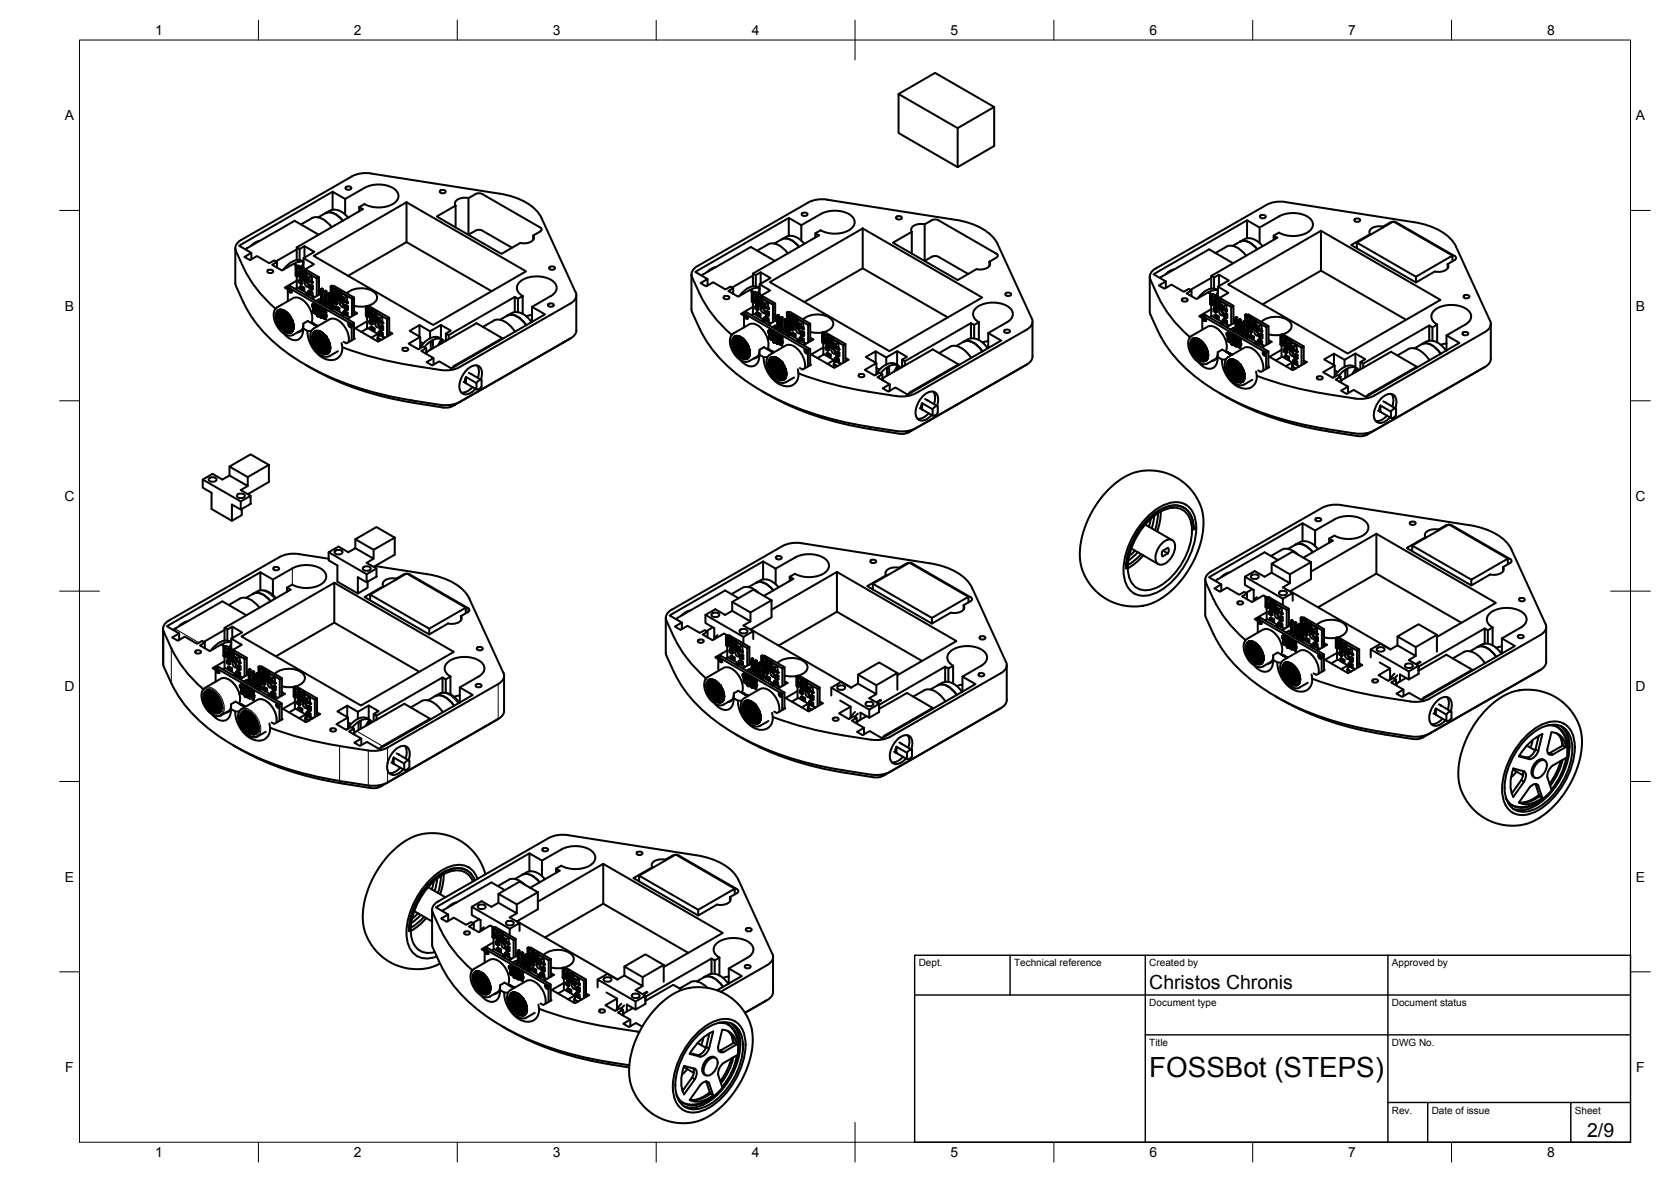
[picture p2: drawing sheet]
<svg xmlns="http://www.w3.org/2000/svg" width="420mm" height="297mm" viewBox="0 0 420 297" stroke-linecap="round" stroke-linejoin="round" font-family="sans-serif">
<defs><g id="words">
<text font-size="7" x="289" y="270.6">FOSSBot (STEPS)</text>
<g font-size="4.9">
<text x="289" y="248.5">Christos Chronis</text>
<text x="399.1" y="285.7">2/9</text>
</g>
<g font-size="3.5">
<text x="39" y="8.8">1</text>
<text x="89" y="8.8">2</text>
<text x="139" y="8.8">3</text>
<text x="189" y="8.8">4</text>
<text x="239" y="8.8">5</text>
<text x="289" y="8.8">6</text>
<text x="339" y="8.8">7</text>
<text x="389" y="8.8">8</text>
<text x="16.3" y="30.2">A</text>
<text x="411.3" y="30.2">A</text>
<text x="16.3" y="78">B</text>
<text x="411.3" y="78">B</text>
<text x="16.2" y="125.9">C</text>
<text x="411.2" y="125.9">C</text>
<text x="16.2" y="173.7">D</text>
<text x="411.2" y="173.7">D</text>
<text x="16.3" y="221.6">E</text>
<text x="411.3" y="221.6">E</text>
<text x="16.4" y="269.4">F</text>
<text x="411.4" y="269.4">F</text>
<text x="39" y="290.8">1</text>
<text x="89" y="290.8">2</text>
<text x="139" y="290.8">3</text>
<text x="189" y="290.8">4</text>
<text x="239" y="290.8">5</text>
<text x="289" y="290.8">6</text>
<text x="339" y="290.8">7</text>
<text x="389" y="290.8">8</text>
</g>
<g font-size="2.5">
<text x="231" y="242.9">Dept.</text>
<text x="255" y="242.9">Technical reference</text>
<text x="289" y="242.9">Created by</text>
<text x="350" y="242.9">Approved by</text>
<text x="289" y="252.8">Document type</text>
<text x="350" y="252.8">Document status</text>
<text x="289" y="262.9">Title</text>
<text x="350" y="262.9">DWG No.</text>
<text x="350" y="279.9">Rev.</text>
<text x="360" y="279.9">Date of issue</text>
<text x="396" y="279.9">Sheet</text>
</g>
</g></defs>
<!-- layer: Visible -->
<g fill="none" stroke="#000" stroke-width=".51">
<path d="M225.9 23.6l14.9 8.6 9.2-5.3v9.8l-9.2 5.3-14.9-8.6v-9.8l9.2-5.3 14.9 8.6M240.8 32.2v9.8M78.4 54.8l-2.7 1.6M78.4 54.8a3.4 3.4 0 0 1 3.7 .9l1.3 1.4M80.1 59l-6-3.5-12.4 7.2M81.8 53.6l1-.6a3.9 3.9 0 0 1 4.7 1.7M81.8 53.6l-1.8 1M81.8 53.6a3.8 3.8 0 0 1 4.4 1.9M83.6 52.7v-4.5l3.2 1.8v3.9M83.6 48.2l-23.5 13.6 3.1 1.7-1.8 1.1 1.5 .8 1.7-1 3.1 1.8 1.3-.8 .7 .4-1.3 .8 2.5 1.4 2.9-1.7 .7 .4M86.8 50l4.9-2.8a7.5 7.5 0 0 1 7.7 .5 2.07 2.07 0 0 1 .8 2 2.07 2.07 0 0 1-1.5 1.6 7.8 7.8 0 0 1-7.1 0l-1.3 .7M87.1 47l.5-.2a.58 .58 0 0 1 .7 .6l-.7 .3a.58 .58 0 0 1-.7-.5z"/>
<path d="M88.5 44.4l-27.9 15.9a2.18 2.18 0 0 0-1.3 2.8l1.9 4.2a31 31 0 0 0 8 10.2M90.3 53.1v-1.1l.9 .6-16.6 9.6 .7 .4 1.3-.7 2.4 1.4-2.7 1.6 2.7 1.5-2.2 1.3M93.3 43.6l32.3 5.1a14.7 14.7 0 0 1 10.1 5.3l9.1 19.5a2.19 2.19 0 0 1-1.4 2.8l-27.8 15.9-1.9 .7-1.4 .2-1.5-.1-11.5-1.9-6.8-1.7-6.4-2.1M93.3 43.6l-1.5-.1-1.4 .1-1.9 .7M102.2 50.8v10M110.8 47.8l.5-.1a.58 .58 0 0 1 .8 .6l-.8 .3a.58 .58 0 0 1-.7-.6zM114.6 51.7l-4.8 2.7 16.3 9.4 4.7-2.7a2.95 2.95 0 0 0 3.4-1.3l-.1-.6M114.6 51.7v5.5M117.7 59h.1M117.8 49.8l2.1-1.2h1.1l14.8 8.6M117.8 49.8v9.2l2.1-1.2h1.1l7.7 4.5M117.8 49.8a2.95 2.95 0 0 0-3.4 1.2l.2 .7"/>
<path d="M135.8 58.2l-1.7 1v1M135.8 57.1l.4 .6-.4 .5M198.3 59.3v-4.5l3.2 1.8v3.9M198.3 54.8l-23.5 13.5 3.1 1.8-1.8 1 1.5 .9 1.7-1.1 3.1 1.8 1.3-.7 .7 .4-1.3 .7 2.5 1.5 2.9-1.7 .7 .4M201.5 56.6l4.9-2.8a7.5 7.5 0 0 1 7.7 .5 2.07 2.07 0 0 1 .8 2 2.07 2.07 0 0 1-1.5 1.6 7.8 7.8 0 0 1-7.1 0l-1.3 .7M201.8 53.5l.5-.1a.58 .58 0 0 1 .7 .6l-.7 .3a.58 .58 0 0 1-.7-.6zM205 59.7v-1.1l.9 .5-16.6 9.7 .7 .4 1.3-.8 2.4 1.5-2.7 1.5 2.7 1.6-2.2 1.3M216.9 57.4v10M225.5 54.4l.5-.1a.58 .58 0 0 1 .8 .5l-.8 .4a.58 .58 0 0 1-.7-.6zM229.3 58.3l-4.8 2.7 16.3 9.4 4.7-2.8a2.95 2.95 0 0 0 3.5-1.2l-.2-.6M229.3 58.3v5.4M232.5 56.4v9.2l1.8-1"/>
<path d="M232.5 56.4a2.95 2.95 0 0 0-3.4 1.2l.2 .6M234.2 55.4l1.1-.2 .7 .2M234.3 55.4l-1.8 1M236 55.4l14.8 8.6v.5l-2 1.3M313.6 59.9v-4.5l3.1 1.8v3.9M313.6 55.4l-23.6 13.5 3.1 1.8-1.7 1 1.4 .8 1.8-1 3 1.8 1.3-.7 .7 .4-1.2 .7 2.4 1.4 3-1.6 .7 .4M316.7 57.2l4.9-2.8a7.5 7.5 0 0 1 7.7 .5 2.07 2.07 0 0 1 .8 2 2.07 2.07 0 0 1-1.5 1.6 7.8 7.8 0 0 1-7 0l-1.3 .7M317 54.1l.5-.1a.58 .58 0 0 1 .8 .5l-.8 .4a.58 .58 0 0 1-.7-.6zM318.4 51.5l-27.8 16M323.2 50.8l32.3 5a14.7 14.7 0 0 1 10.2 5.4l9 19.5M323.2 50.8l-1.4-.1-1.5 .1-1.9 .7M332.1 58v10"/>
<path d="M340.7 55l.6-.1a.58 .58 0 0 1 .7 .5l-.7 .4a.58 .58 0 0 1-.8-.6zM344.5 58.9l-4.8 2.7 16.3 9.4 4.8-2.8a2.95 2.95 0 0 0 3.4-1.2l-.2-.6M344.5 58.9v.1M347.7 57v.2M347.7 57a2.95 2.95 0 0 0-3.4 1.2l.2 .6M349.5 56l-1.8 1M350.2 55.7l-.7 .3M350.5 55.7l.8 .3 14.7 8.6v.5l-2 1.3M59.2 62.4v8.7l.1 .8M59.3 71.9a36.8 36.8 0 0 0 17.4 19.7 77.2 77.2 0 0 0 26.9 9l7.2 1.2M63.2 63.5v1.7M65.2 60.5l-1.2 .5-.9 .8"/>
<path d="M67.4 67.9l.6-.1a.58 .58 0 0 1 .7 .5l-.7 .3a.58 .58 0 0 1-.8-.5zM69.4 77.5h-.2v.3M69.5 79l.2 .2h-.2M69.5 79.3v.1M69.5 79.4l.2 .2-.1 .1 .1-.1M69.5 79.4h.1M69.5 79.2v.1M69.6 79.8l.1 .2M69.6 79.7v.1M69.6 79.7l.2 .2-.1 .1zM69.6 79.3l.2 .2zM69.6 78.9l.2 .2z"/>
<path d="M69.6 79.2h.1M69.6 79.2h-.1M69.6 78.9v.3M69.6 79.4v.2M69.6 78.6l.1 .2-.1 .1 .1-.1M69.6 79.2v.1M69.6 79.7l.2 .2M69.6 79.3l.2 .2M69.6 78.9l.2 .2M69.6 78.6v.1M69.6 78.7v.1M69.7 80h.1"/>
<path d="M69.7 65.8v1.5M69.7 78.6l.1 .1M69.7 78.5v.1M69.7 78.4l.3 .2zM69.7 79.2l.3 .2zM69.7 79.6l.3 .2h-.2zM69.7 78.8l.3 .2zM69.7 78.3l.1 .4h-.1v-.1M69.7 79.5v.1M69.7 79.9v.1M69.7 78.7h.1M69.7 79.1h.1"/>
<path d="M69.8 80l.2 .2M69.8 78.4l.2 .2M69.8 79.2l.2 .2M69.8 79.6l.2 .2M69.8 78.8l.2 .2M69.8 78.1a2.11 2.11 0 0 1 2.8 .9 3.6 3.6 0 0 1 .8 4.4 2.11 2.11 0 0 1-2.8-.8 3.6 3.6 0 0 1-.8-4.5zM69.8 78.2v.1M69.8 78.2h.1M69.9 78.7l.2 .2zM69.9 79.1l.2 .2h-.1zM69.9 79.5l.2 .2zM69.9 79.9l.2 .2z"/>
<path d="M69.9 78.3l.2 .2zM69.9 78.1l.1 .1M69.9 78.1l-.1 .1M69.9 78.2l-.1 .1M69.9 79.8h-.1M69.9 79.4h-.1M69.9 79h-.1M69.9 78.6h-.1M69.9 78l.1 .2h-.2M69.9 79.9l.2 .2M69.9 78.7l.2 .2M69.9 79.1l.2 .2"/>
<path d="M69.9 79.5l.2 .2M69.9 78.3l.2 .2M70 78h.1M70 78l-.1 .1M70 78.2l.3 .1zM70 79l.3 .1zM70 79.8l.3 .2zM70 79.4l.3 .2zM70 78.6l.3 .1zM70 79.7h.1M70 78.1h.1M70 79.3h.1"/>
<path d="M70 78.9h.1M70 78.5h.1M70.1 77.9v.1h-.1M70.1 79.8l.2 .1M70.1 77.9l-.1 .1M70.1 78.1l.2 .2M70.1 78.9l.2 .2M70.1 79.3l.2 .2M70.1 78.5l.2 .2M70.1 77.9h.1M70.1 77.9h.2M70.2 78.5l.2 .1z"/>
<path d="M70.2 79.7l.2 .1zM70.2 79.3l.1-.1 .1 .2zM70.2 78.9l.1-.1 .1 .2zM70.2 78l.2 .2zM70.2 80h-.1M70.2 79.6h-.1M70.2 77.9l-.1 .1M70.2 78.7l-.1 .1M70.2 79.1l-.1 .1M70.2 78.3l-.1 .1M70.2 79.6l.2 .2M70.2 77.9h-.1"/>
<path d="M70.2 78.4l.2 .2M70.2 79.2l.2 .2M70.2 78.8l.2 .2M70.2 78l.2 .2M70.3 79.9l.2 .2zM70.3 77.9l.3 .2zM70.3 78.7l.3 .2zM70.3 79.5l.3 .2zM70.3 79.1l.3 .2zM70.3 78.3l.3 .2zM70.3 79.8v.1M70.3 77.8v.1"/>
<path d="M70.3 79.4v.1M70.3 79v.1M70.3 78.6v.1M70.3 78.2v.1M70.4 79.5l.1 .2M70.4 79.9l.1 .2M70.4 77.9l.2 .2M70.4 78.7l.2 .2M70.4 79.1l.2 .2M70.4 78.3l.2 .2M70.4 77.8h-.1M70.4 79.8l.3 .2h-.1z"/>
<path d="M70.5 78.2l.2 .2zM70.5 79l.2 .2h-.1zM70.5 79.4l.2 .2h-.1zM70.5 77.8l.1 .2 .1-.2M70.5 78.6l.2 .2h-.1zM70.5 79.7h-.1M70.5 79.3h-.1M70.5 78.9h-.1M70.5 78.5h-.1M70.5 78.1h-.1M70.5 79.4l.2 .2M70.5 79.8l.2 .2"/>
<path d="M70.5 78.2l.2 .2M70.5 79l.2 .2M70.5 78.6l.2 .2M70.5 77.8l.2 .2M70.6 79.7l.3 .2zM70.6 78.1l.1-.1 .1 .3zM70.6 78.5l.3 .2zM70.6 79.3l.3 .2zM70.6 78.9l.3 .2zM70.6 80h.1M70.6 79.6h.1M70.6 79.2h.1"/>
<path d="M70.6 78.8h.1M70.6 78.4h.1M70.6 78h.1M70.7 78.5l.1 .1M70.7 79.3l.1 .1M70.7 79.7l.1 .1M70.7 78.9l.1 .1M70.7 78.1l.1 .1M70.7 78l.3 .1zM70.7 78.8l.3 .1zM70.7 80l.3 .1zM70.7 79.6l.2-.1 .1 .2z"/>
<path d="M70.7 78.4l.3 .1zM70.8 79.2l.2 .1zM70.8 79.9h-.1M70.8 77.9h-.1M70.8 79.5h-.1M70.8 78.7h-.1M70.8 78.3h-.1M70.8 79.1h-.1M70.8 77.9l.2 .2M70.8 78.7l.2 .2M70.8 80l.2 .1M70.8 79.6l.2 .1"/>
<path d="M70.8 79.1l.2 .2M70.8 78.3l.2 .2M70.9 78.2l.2 .2-.1 .1zM70.9 79l.2 .2zM70.9 79.8l.2 .2zM70.9 79.4l.2 .2zM70.9 78.6l.2 .2zM70.9 77.9l.1 .2 .1-.2M70.9 79h.1M70.9 78.2h.1M70.9 79.8h.1M70.9 78.6h.1"/>
<path d="M70.9 79.4h.1M71 78.2l.1 .2M71 79l.1 .2M71 79.8l.1 .2M71 79.4l.1 .2M71 78.6l.1 .2M71 77.9l.1 .1M71 78.5l.3 .2zM71 79.3l.3 .2zM71 79.7l.3 .2zM71 78.9l.3 .2zM71 78.1l.3 .2z"/>
<path d="M71.1 79.6l-.1 .1M71.1 79.2l-.1 .1M71.1 78.8l-.1 .1M71.1 78.4l-.1 .1M71.1 78l-.1 .1M71.1 78.5l.2 .2M71.1 79.3l.2 .2M71.1 79.7l.2 .2M71.1 78.9l.2 .2M71.1 78.1l.2 .2M71.1 77.9h.1M71.2 78.8l.2 .2z"/>
<path d="M71.2 79.6l.2 .2zM71.2 80l.2 .2zM71.2 79.2l.2 .2zM71.2 78.4l.2 .2zM71.2 78.3h-.1M71.2 79.9v.1M71.2 79.5v.1M71.2 79.1h.1M71.2 78.7h-.1M71.2 78l.2 .2M71.2 78.4l.2 .2M71.2 78.8l.2 .2"/>
<path d="M71.2 79.6l.2 .2M71.2 80l.2 .2M71.2 79.2l.2 .2M71.3 78v.2v-.2M71.3 78.3l.3 .2zM71.3 79.1l.3 .2zM71.3 79.9l.3 .2zM71.3 79.5l.3 .2zM71.3 78.7l.3 .2zM71.3 78.2h.1M71.4 79h-.1M71.4 79.8h-.1"/>
<path d="M71.4 78.6h-.1M71.4 79.4h-.1M71.4 78.3l.2 .2M71.4 78.7l.2 .2M71.4 78v.1M71.4 79.1l.2 .2M71.4 79.9l.2 .1M71.4 79.5l.2 .2M71.5 78.6l.2 .1zM71.5 79l.2 .1zM71.5 79.4l.2 .1zM71.5 79.8l.2 .1z"/>
<path d="M71.5 78.9h-.1M71.5 78.5h-.1M71.5 79.7h-.1M71.5 79.3h-.1M71.5 78.5l.2 .2M71.5 79.3l.2 .2M71.5 79.7l.2 .2M71.5 78.9l.2 .2M71.6 78.9l.3 .1zM71.6 79.6l.3 .2zM71.6 79.3l.2-.1 .1 .2zM71.6 78.5l.3 .1z"/>
<path d="M71.6 78.2l.1 .1-.1 .1-.1-.2 .2 .1M71.6 79.6h.1M71.6 79.1v.1M71.6 78.7v.1M71.6 78.4h.1M71.6 80h.1M71.7 78.2l.1 .1M71.7 78.8l.2 .2M71.7 79.6l.2 .2M71.7 79.2l.2 .2M71.7 78.4l.1 .2M71.8 79.1l.2 .2z"/>
<path d="M71.8 79.9h.1l.1 .2zM71.8 79.5l.2 .2zM71.8 78.7l.2 .2zM71.8 78.2l-.1 .1M71.8 79.8l-.1 .1M71.8 79.4l-.1 .1M71.8 79l-.1 .1M71.8 78.6l-.1 .1M71.8 78.3l.2 .2M71.8 78.7l.2 .2M71.8 79.1l.2 .2M71.8 79.9l.2 .2"/>
<path d="M71.8 79.5l.2 .2M71.8 78.3l.1 .3v-.2M71.9 78.6l.2 .2zM71.9 79l.2 .2zM71.9 79.4l.2 .2zM71.9 79.8l.3 .2zM71.9 78.9h.1M71.9 78.5v.1M71.9 79.7h.1M71.9 79.3h.1M71.9 78.6l.2 .2M71.9 79.4l.2 .2"/>
<path d="M71.9 79l.2 .2M72 79.8l.1 .2M72 78.4h.1M72 78.9l.3 .2zM72 79.7l.3 .2zM72 79.3l.3 .2zM72.1 78.8h-.1M72.1 79.6h-.1M72.1 79.2h-.1M72.1 78.5l.2 .2-.2-.2M72.1 80h-.1M72.1 78.9l.2 .2"/>
<path d="M72.1 79.7l.2 .1M72.1 79.3l.2 .1M72.2 78.8l.2 .2zM72.2 79.2l.2 .2zM72.2 80l.2 .1zM72.2 79.6l.2 .1zM72.2 79.5h-.1M72.2 78.7h-.1M72.2 79.9h.1M72.2 79.1h-.1M72.2 78.7l.2 .2M72.2 79.1l.2 .2"/>
<path d="M72.2 80l.2 .1M72.2 79.6l.2 .1M72.3 79.4l.3 .2zM72.3 79.1l.3 .1zM72.3 79.8l.3 .2zM72.3 79h.1M72.3 78.7l.1 .2M72.3 79.8h.1M72.3 79.4h.1M72.4 72.2l.5-.3 16.1 9.2v4.1M72.4 72.2l16 9.3v4M72.4 79.4l.2 .2"/>
<path d="M72.4 79.8l.2 .2M72.4 79l.2 .2M72.4 72.2v3.5M72.5 79.7l.2 .2zM72.5 79.3l.2 .2zM72.5 79.6l-.1 .1M72.5 79.3h-.1M72.5 72.5h.3l.3 .2 .1 .7-.4 .1-.2-.2zM72.5 79.7l.2 .2M72.5 79.3l.2 .2M72.5 72.5a.7 .7 0 0 1 .6 1M72.6 79.2l.2 .2z"/>
<path d="M72.6 79.6l.2 .2zM72.6 72.7l.4 .1 .1 .5-.4-.1zM72.6 79.9v.1M72.6 79.5v.1M72.6 79.1v.1M72.6 79.2l.2 .2M72.6 80l.2 .2M72.6 79.6l.2 .2M72.7 79.1l-.2-.2 .2 .2M72.7 79.5l.3 .2zM72.7 79.9l.3 .2zM72.7 79.4h.1"/>
<path d="M72.7 79.8h.1M72.8 79.5l.2 .2M72.8 79.9l.2 .2M72.8 79.3h.1M72.9 79.8l.2 .2zM72.9 79.4l.1 .2M72.9 79.7h-.1M72.9 79.8l.2 .2M73 80h.1M73.2 80l.1 .1zM73.2 79.8l-.2-.1 .1 .2M74.1 66.5l.2-.1v.2"/>
<path d="M74.2 72.6l.6-.4 2.5 1.5v.7M74.3 66.8l.3 .2M74.3 69.1l.4 .4M74.6 66.7l-.3 .1v2.3M74.6 67v2.4l.8-.2M74.6 67l.2-.2v2.4l.6-.3M74.6 66.7l.2 .1M74.6 70.5l-3 1.8 .8 .4M74.6 62.2v3.2M74.6 69.5v2.9M74.6 62.7l-5.2 3M74.8 67.2l.6 .3"/>
<path d="M74.8 66.9l.4-.2 5 3M75.2 70.5v.5l.6 .4M75.2 69.3l.2 .1M75.3 62.6v2.8M75.3 70.2v.2M75.4 68.3l-.2-.1v.5M75.4 68.1l-.2 .1M75.4 68.7l-.6 .2M75.4 67.4l.2 .2M75.4 72v.5l.8 .5M75.6 70l-.3 .2 .5 .2M75.6 70.7l.2-.1v.6l-.2 .1z"/>
<path d="M75.6 67.6l.3-.2v2.4l.6-.3M75.6 67.6v2.3M75.8 70.6l-.5-.2-.1 .1 .4 .2M75.8 70.2l.3 .1v.9l-.3 .2v-1l.3-.1M75.9 67.4l-.3-.1-.2 .1v2.3l.4 .4M75.9 67.8l.6 .3M75.9 67.9l.6 .3M75.9 68.7l.6 .2M75.9 65.6l.4 .2-.9-.1-1.5 .6M76 65.6a3.2 3.2 0 0 0-3.6 .9l-1.2 1.3M76.3 66.2l-.5 .9M76.3 67.1l-.1 .2"/>
<path d="M76.3 64.9v2.5M76.3 69.9l.2 .1M76.5 69.8l-.7 .3-.1-.2M76.5 69.3l-.6 .2M76.5 68.1l.2 .1M76.5 72.3l-.3 .2v.5l.3-.2v-.5l-.8-.5-.3 .2 .8 .5M76.6 61.9v2.8M76.7 68.2l.1 2.5h.3l.6-.3v-.4l-.3-.1-.4 .3M76.7 68.2l.3-.1v2.4l.7-.5M77 68.4l2.7 1.6v4.4M77 68.5l1.4 .9v1l-.6 .4v-1.1l.6-.3M77 68.1l-.3-.2-.2 .2v2.3l.3 .3a.84 .84 0 0 0 0 .9 .84 .84 0 0 0 .8 .5v-.8l-.6-.6"/>
<path d="M77 69.3l.8 .4M77.2 70.8l.1 .5 .4 .4h-.1M77.3 73.7l-.6 .3M77.4 70.5l.4 .3M77.5 73.2v.5l1.7 1M77.6 73.9l1.4 .8M77.7 73.8l-.3 .6M77.8 72v.5l.6 .4M77.9 70.7l.1 .1M77.9 71.7v.2M78.1 70.6v.2M78.2 70.6v.3"/>
<path d="M78.2 72.2l.2-.1v.6l-.2 .1zM78.3 70.7l.2 .4M78.4 70.7l.1 .3M78.4 72.1l-.5-.2-.1 .1 .4 .2M78.4 76.8l.1-.2a.38 .38 0 0 1 .5 .1 .38 .38 0 0 1-.2 .6M78.4 76.8l.2 .4zM78.4 71.1h.2M78.5 76.5l.3-.2a.52 .52 0 0 1 .5 .8M78.5 71h.1M78.6 73.5l-.3 .1v.6l.3-.2v-.5l-.8-.5-.3 .2 .8 .4M78.6 77.2l.2 .1M78.7 71.8l-.3 .1v1l.3-.2v-.9l-.5-.3-.3 .2 .5 .2"/>
<path d="M78.7 78l.3 .2M78.7 77.8l.4 .2M78.8 78.2l.5 .6M78.8 78.2l.5 .6-.5-.3zM78.8 78.5h.1M78.8 77.3h.1M78.8 78.4l.2 .2-.2-.2M78.8 78.4h.1M78.8 77.4l.2 .3M78.8 78.4l.2 .2M78.8 78.3v.1M78.9 77.9l-.2-.1 .4 .2"/>
<path d="M78.9 77.3l.3 .6M78.9 64.3l23.3-13.5 30.1 17.4-23.4 13.5zM78.9 77.9h.1M78.9 77.9l.1 .2M78.9 77.5l.1 .2-.2-.3 .3 .2 .1 .3 .1-.2-.5-.4 .2 .5M78.9 77.5h.1M79 77.5v.3M79 78.6h.1M79 77.8h.1M79 78l.1 .2M79 78.1l-.3-.1 .4 .2M79.1 78v.2"/>
<path d="M79.3 77.1l-.3 .2M79.4 77.4l.1 .3zM79.4 77.1v.3M79.5 75.6l.7-.4 .5 .4-.7 .4M79.5 77l.2 .1M79.5 77.7l.2 .1M79.6 77l-.2 .1M79.7 78.9l.2 .1M79.7 79h.2M79.7 79.2l.2 .1 .1 .2zM79.7 70l.5-.3v4.4M79.7 77.8l.2 .1"/>
<path d="M79.7 78.7l.5 .3M79.7 79.1l.2 .2 .1 .3M79.7 78.3l.3 .4M79.7 77.9v.3M79.7 78.6v-.3l.2 .2v.2M79.7 76.8l-.3 .2M79.7 78.4v.2M79.7 78.6h.1M79.7 78.6l.1-.2 .1 .3M79.7 79.2l.2 .3M79.7 76.8h.2M79.7 77.1l.2 .3"/>
<path d="M79.8 79.2l-.1 .2 .2 .1-.1-.3M79.9 76.8l.2 .2M79.9 79h.1M79.9 77.9l-.2-.1v.3v-.2l.2 .4v-.3l.2 .1v.3M79.9 77.9h.1M79.9 77.9l.3 .2zM79.9 78.9l.1 .2M79.9 77.5v.2M79.9 77.7l-.2 .1M79.9 78l.1 .3M79.9 78.3h.1M80 78.9v.2l-.3-.1"/>
<path d="M80.1 78.9v.1M80.1 77l.1 .6-.3 .2M80.1 79h.1M80.1 78.4h.1M80.2 78.1v.4M80.2 78.1h.1M80.2 79h.1M80.2 79l-.5-.3 .2 .3M80.2 73.2l.5 .3M80.3 77.9l.2 .3M80.3 77.7v.2M80.3 77.7h.3"/>
<path d="M80.4 79.3l.2 .4v-.3l.3 .2v.3l-.4-.2zM80.4 79.3l.2 .4M80.6 78.8l.3 .3M80.6 78.5l.4 .2M80.6 79.2l.3 .3M80.6 79.2l.3 .2zM80.6 79.4l.3 .5M80.6 77.4l-.3 .1M80.7 77.3a.53 .53 0 0 1 .4 .8l-.3 .2M80.7 77.7l.1 .3M80.7 79.5l.1 .3zM80.7 79.5l.1 .3"/>
<path d="M80.7 72.7l.2 .1v2.8M80.7 72.7v2.8M80.7 73.8l-2.2 1.3M80.7 75.6l.2 .2M80.8 79.2h.1M80.8 79.3h.1M80.8 78v.3l-.3-.1M80.9 79.1v.2M80.9 72.6h.1zM80.9 79.1l-.3-.3 .3 .4M80.9 79.2l-.1 .1M80.9 72.6l-.2 .1"/>
<path d="M80.9 79.9h.1M80.9 75.7h-.1M80.9 72.6v.2l.3-.1M81 79.5l.1 .1M81 79h.1M81 72.6l.2 .1M81 78.6h.1M81 78.6v.1l-.4-.2 .4 .5M81.1 78.6h.1M81.1 78.7l-.1 .3M81.1 78.6l-.1 .5M81.1 75.7l.5 .4-.7 .4"/>
<path d="M81.1 78.6v.1M81.1 75.7l-.7 .5M81.2 72.7v2.7M81.2 78.2v.2M81.2 75.4l-.1 .4M81.4 78.5l-.2-.1v.2l.4 .3M81.4 78.1l.2 .1M81.4 78.1l-.2 .1M81.4 78.5v.2M81.5 79l.5 .1M81.5 79.1h.5M81.5 79.1h.1"/>
<path d="M81.5 79.4l.3 .1v.3M81.5 79.8l.3 .4M81.5 79.7l.1-.3 .2 .2v.2M81.5 79.7l.1-.3 .2 .4M81.6 79.4v.3M81.6 79.8v.3M81.6 79.1l.3 .3M81.6 78.2l.2 .3M81.6 79.1l.4 .4M81.6 73.2l.3 .1-.1 2.9M81.6 73.2v2.8M81.6 76.1l.2 .3"/>
<path d="M81.7 77.9l.2 .1M81.7 77.9l-.5 .2M81.7 78.5v.2M81.8 78.7l-.2 .1M81.8 73.1h.1zM81.8 73.1l-.2 .1M81.8 76.2h-.1M81.9 73.1v.2l.2-.1M81.9 79.4v.1M81.9 78l.2 .3M81.9 73.1l.2 .1M81.9 79.5h.1"/>
<path d="M82 79.1h-.4l.4 .4M82 79.1v.1M82 79.1h.1M82 76.3l.5 .3-.6 .4M82 76.3l-.7 .4M82 78.7l-.3 .2M82.1 78.3v.3M82.1 78.5l-.1 .2M82.1 73.2l-.1 3.1M82.5 73.7l.3 .2v2.7M82.5 73.7v2.8M82.5 76.2l-.3 .2"/>
<path d="M82.5 76.6l.2 .3M82.7 73.6h.1zM82.7 73.6l-.2 .1M82.8 73.7v.2l.2-.2M82.8 76.6l-.2 .1M82.8 73.6l.2 .1M82.9 76.8l.6 .3-.7 .4M82.9 76.8l-.7 .4M83 73.7v2.8M83 76.4l-.1 .4M83.1 71.9l.3 .2M83.4 72.1v5"/>
<path d="M83.4 72.1l.3-.2v2.2M83.4 75.7l-.4 .2M83.5 77.1l.2 .3-.6 .3M83.6 74.2l-.2 .1 .3 .1-.2 2.9M83.6 74.2h.1zM83.7 77.4v.6M83.7 74.2v.2l.2-.1M83.7 71.9l-.3-.1-.3 .1 .1 2.3 .2 .3M83.7 72l.3-.1 5 2.9M83.7 72.3l.5 .3M83.7 77.4l2.4 1.4v.7M83.7 74.2l.2 .1"/>
<path d="M83.9 74.3v2.7M83.9 77l-.3 .5M84 75.6v.5l.6 .4M84.1 74.4l.1 .1M84.2 75.3v.2M84.2 73.4l-.1-.1v.5M84.2 73.2l-.1 .1M84.2 73.8l-.5 .2M84.2 72.6l.3 .1M84.2 74l-.3 .2M84.2 74.3l-.3 .2M84.2 74.8l.4 .4"/>
<path d="M84.3 77.1v.5l.8 .5M84.4 75.1l-.2 .2 .4 .2M84.5 75.8l.1-.1v.6l-.1 .1zM84.5 72.7l.1 2.5 .7-.3M84.5 72.7l.3-.1v2.3l.5-.3M84.6 75.7l-.4-.2-.2 .1 .5 .2M84.7 75.3l.2 .1v.9l-.3 .2v-1l.3-.1M84.8 72.6l-.3-.2-.3 .2v2.2M84.8 72.9l.5 .3M84.8 73l.5 .3M84.8 73.8l.5 .3M85.2 75l.1 .1"/>
<path d="M85.3 74.4l-.5 .2M85.3 73.2l.3 .1M85.3 75.5l.4 .3M85.3 77.4l-.2 .2v.5l.2-.2v-.5l-.8-.5-.2 .2 .8 .5M85.6 73.3l.3-.1v2.4l.7-.5M85.6 73.3v2.3M85.7 75.8a.84 .84 0 0 0-.1 .9 .84 .84 0 0 0 .8 .5v-.8l-.5-.6M85.9 73.5l2.6 1.6v4.4M85.9 73.6l1.4 .9v1l-.6 .4v-1.1l.6-.3M85.9 75.3l.4-.3 .3 .1v.4l-.8 .4-.2-.3M85.9 73.2l-.3-.2-.3 .2v2.3M85.9 74.4l.8 .4"/>
<path d="M86 75.9l.1 .5 .4 .4h-.1M86.1 78.8l-.5 .3M86.3 75.6l.4 .3M86.3 78.3v.5l1.7 1M86.4 79l1.5 .8M86.5 78.9l-.3 .6M86.6 77.1v.5l.6 .4M86.7 75.8l.1 .1M86.8 75.8h.1M86.8 76.8v.2M86.9 75.7v.2M87 75.7l.1 .3z"/>
<path d="M87 75.7l.1 .3M87 76h.1M87.1 77.4l.1-.2v.6l-.1 .1zM87.2 75.8l-.1 .2 .3 .2M87.2 75.8h.1M87.2 75.8l.2 .3M87.2 77.2l-.4-.2-.2 .1 .5 .3M87.2 73.7a5.7 5.7 0 0 1 7.2 0 1.68 1.68 0 0 1-.8 2.7l-1.3 .5M87.3 75.8l-.1 .2 .2 .1M87.3 75.8l.1 .3M87.4 76.1h.1M87.4 78.6l-.3 .1v.6l.3-.2v-.5l-.8-.5-.3 .2 .8 .4"/>
<path d="M87.5 76.9l-.3 .2v.9l.3-.2v-.9l-.4-.3-.3 .2 .4 .3M87.5 69.3l14.7-8.5 21.4 12.4M88.5 75.1l.5-.3v4.4M89 78.3l.8 .4-2.5 1.5M89 76.8l1.6 .3 1.6-.2M92 77l.3 .2M92 79.3l.1 .2M92.1 79.6l.3 .1M92.3 77.2v2.5l.8-.3M92.3 77.2l.2-.2v2.4l.6-.3M92.3 79.7v2.9M92.5 77l-.2-.1-.3 .1v2.3"/>
<path d="M92.5 77.4l.8 .4M92.5 77.1l.3-.1 5.1 2.9M92.9 79.5l.2 .1M93.1 78.5l-.2-.1v.5M93.1 78.3l-.2 .1M93.1 78.9l-.6 .2M93.3 77.8l.1 2.3v.2h.3M93.3 77.8l.3-.1v2.3l.5-.3M93.6 77.7l-.3-.2-.2 .2v2.2l.4 .4M93.6 78l.5 .3M93.6 78.9l.5 .3M93.6 78.1l.5 .3"/>
<path d="M94.1 79.5l-.5 .2M94.1 78.3l.3 .1M94.4 78.4l.1 2.5h.3l.6-.3v-.4l-.3-.1-.4 .3M94.4 78.4l.3-.1v2.4l.7-.5M94.7 78.6l2.6 1.6v4.4M94.7 78.7l1.4 .9v1l-.6 .4v-1l.6-.4M94.7 78.3l-.3-.2-.3 .2 .2 2.5M94.7 79.5l.8 .5M127.6 79.3a3.2 3.2 0 0 1 3.6 1.1l1.1 1.3M129.4 74.6v3.9M130.2 75.1v3.4M131.4 74.4v4.5"/>
<path d="M133.8 77.1v3.8M133.8 79.1l-1.5 .4M138 76.4l.5-.2a.58 .58 0 0 1 .7 .6l-.7 .3a.58 .58 0 0 1-.7-.5zM138.3 67.1l.5-.2a.58 .58 0 0 1 .7 .6l-.7 .3a.58 .58 0 0 1-.7-.5zM144.9 74.2v8.8M173.9 77.7l.1 .8 1.9 4.1M173.9 68.9v8.8M174 69.7a2.17 2.17 0 0 1 1.3-2.8l27.9-16 1.9-.7 2.2-.1 33 5.1a14.7 14.7 0 0 1 10.1 5.4l9 19.5M174 69.7l1.9 4.1a30.6 30.6 0 0 0 8 10.3M176.8 68.9l-.4 .3M177.9 70.1v1.7M180 67.1l-1.3 .5-.9 .7"/>
<path d="M182.1 74.5l.6-.2a.58 .58 0 0 1 .7 .6l-.7 .3a.58 .58 0 0 1-.8-.5zM184.4 72.4v1.5M187.1 78.8l.5-.3 16.1 9.2v4.1M187.1 78.8l16 9.2v4.1M187.1 78.8v3.5M187.2 79.1h.3l.3 .2 .1 .7-.4 .1-.2-.2zM187.2 79a.7 .7 0 0 1 .6 1.1M187.3 79.3l.4 .1 .1 .5-.4-.1zM188.8 73.1l.2-.1v.2M188.9 79.2l.6-.4 2.5 1.5v.7M189 73.4l.3 .2M189.3 73.6v2.4l.8-.2"/>
<path d="M189.3 73.6l.2-.2v2.4l.6-.3M189.3 77.1l-3 1.8 .8 .4M189.3 68.8v3.2M189.3 76v2.9M189.3 69.3l-5.2 2.9M189.5 73.4l-.2-.1-.3 .1v2.3l.4 .4M189.5 73.8l.6 .3M189.5 73.5l.4-.2 5 2.9M189.5 73.5h.1M189.9 77.1v.5l.6 .3M189.9 75.9l.2 .1M190 69.2v2.8"/>
<path d="M190 76.8v.2M190.1 74.9l-.2-.1v.5M190.1 74.7l-.2 .1M190.1 75.3l-.6 .2M190.1 74l.3 .2M190.1 78.6v.5l.8 .5M190.2 76.5l.3 .2M190.3 76.6l-.3 .2 .5 .2M190.3 77.3l.2-.1v.6h-.2zM190.4 74.2v2.5l.8-.3M190.4 74.2l.2-.2v2.4l.6-.3M190.4 63l2.7-1.6a3.4 3.4 0 0 1 3.7 .9l1.3 1.4"/>
<path d="M190.5 77.2l-.5-.2-.1 .1 .4 .2M190.5 76.7l.3 .2v.9l-.3 .1v-.9l.3-.1M190.6 74l-.2-.1-.3 .1 .1 2.5M190.6 74.4l.8 .4M190.6 74.5l.6 .3M190.6 75.2l.6 .3M191 72.8l-.5 .9M191 72.4a2.87 2.87 0 0 0-3.9 .7l-1.2 1.3M191 73.7l-.1 .2M191 71.4v2.6M191 72.4l-.9-.1-1.5 .6M191 76.5l.2 .1"/>
<path d="M191.2 75.9l-.6 .2M191.2 78.9l-.3 .1v.6l.3-.2v-.5l-.8-.5-.3 .2 .8 .4M191.3 68.4v2.9M191.4 74.8l.3-.1v2.3l.7-.4M191.4 74.8v2.3M191.7 75l2.7 1.5v4.4M191.7 75.1l1.4 .9v1l-.6 .4v-1.1l.6-.3M191.7 74.7l-.3-.2-.2 .2v2.2l.3 .4a.84 .84 0 0 0 0 .9 .84 .84 0 0 0 .8 .4v-.7l-.6-.6M191.7 76.7l.5-.2 .2 .1v.3l-.8 .4-.2-.2M191.7 75.8l.8 .5M191.9 77.4l.1 .5 .4 .4M192.1 77.1l.4 .3"/>
<path d="M192.2 79.8v.5l1.7 .9M192.3 78.2l.1 .1M192.5 78.6v.5l.6 .3M192.6 77.3l.1 .1M192.6 78.3v.2M192.8 77.2v.2M192.9 77.1v.4v-.3M192.9 78.8l.2-.1v.6l-.2 .1zM192.9 77.5h.1M192.9 77.2v.3M193 77.3l.2 .3M193.1 77.3l.2 .3"/>
<path d="M193.1 78.7l-.5-.2-.1 .1 .4 .2M193.1 77.6h.2M193.3 77.6h.1M193.3 77.5l-.2 .1M193.3 77.5l-.2-.2v.3M193.4 78.4l-.3 .1v.9l.3-.1v-.9l-.5-.3-.3 .2 .5 .2M193.6 70.9l23.3-13.5 30.1 17.4-23.4 13.5zM194.4 76.5l.5-.3v4.5M194.7 61.2l2.8-1.6a3.9 3.9 0 0 1 4.7 1.7M194.8 65.6l-6-3.5-12 6.8M194.9 79.8l.5 .2M195.4 79.3l.2 .1v2.8"/>
<path d="M195.4 79.3v2.8M195.6 79.1h.1zM195.6 79.1l-.2 .2M195.6 79.2v.2l.3-.1M195.7 79.1l.2 .2M195.9 79.3l-.1 3M196.3 79.8l.3 .1-.2 2.9M196.3 79.8v2.8M196.5 79.7h.1zM196.5 79.7l-.2 .1M196.5 60.1a3.8 3.8 0 0 1 4.4 1.9M196.6 79.7v.2l.2-.1"/>
<path d="M196.6 79.7l.2 .1M196.8 79.8v2.7M197.8 78.5l.3 .2M198.1 78.7l.3-.2v2.2M198.1 78.7v4.9M198.4 78.5l-.3-.1-.3 .1v2.3M198.4 78.9l.5 .3M198.4 78.6l.3-.2 5 3M198.9 79.8l-.1 .1M198.9 79.1l.3 .2M199.2 79.3l.1 2.5 .7-.3M199.2 79.3l.3-.2v2.4l.5-.3"/>
<path d="M199.5 79.1l-.3-.1-.3 .1v2.3l.4 .4M199.5 79.5l.5 .3M199.5 79.6l.5 .3M200 79.8l.3 .1M200.3 79.9v2.5h.3l.7-.4v-.3l-.3-.1-.4 .2M200.3 79.9l.3-.1v2.4l.7-.5M200.6 79.8l-.3-.2-.3 .2v2.2l.4 .4a.84 .84 0 0 0-.1 .9 .84 .84 0 0 0 .8 .4v-.7l-.5-.6M202.2 75.9l14.7-8.5 21.4 12.4M232.4 65.5l.1 .1M234.2 64.5l1.1-.2 .7 .2M236 64.6l7.4 4.2M248.8 65.8v1"/>
<path d="M253 73.6l.5-.1a.58 .58 0 0 1 .7 .6l-.7 .3a.58 .58 0 0 1-.7-.6zM289.1 69.5l.1 9.3a35.6 35.6 0 0 0 15.5 18.8 75.8 75.8 0 0 0 28.8 10.2l8 1.2 2.2-.1 1.9-.7M290.6 67.5a2.18 2.18 0 0 0-1.3 2.8l1.9 4.2a31 31 0 0 0 7.9 10.1M293.1 70.7v1.7M295.2 67.7l-1.3 .5-.8 .7M297.4 75.1l.5-.2a.58 .58 0 0 1 .7 .6l-.7 .3a.58 .58 0 0 1-.7-.5zM299.6 73v1.5M302.3 79.4l.6-.4 16 9.3v4.1M302.3 79.4l16.1 9.2v4.1M302.3 79.4v3.5M302.4 79.7h.4l.2 .2 .1 .7h-.3l-.2-.1zM302.5 79.6a.7 .7 0 0 1 .6 1.1"/>
<path d="M302.5 79.9l.4 .1 .1 .5-.4-.2zM303.8 73.5l1.1-.5h1.3a2.87 2.87 0 0 0-3.9 .7l-1.1 1.3M304.1 73.7l.1-.1v.2M304.1 79.8l.6-.4 2.6 1.5v.7M304.2 74l.3 .2M304.5 74.2l.1 2.4 .7-.2M304.5 74.2l.3-.2v2.4l.5-.3M304.5 77.7l-3 1.8 .8 .4M304.5 69.3v3.2M304.5 76.7v2.8M304.5 69.9l-5.2 2.9M304.8 74l-.3-.1-.3 .1 .1 2.3 .3 .4"/>
<path d="M304.8 74.4l.5 .3M304.8 74.1l.3-.2 5 2.9M305.1 77.7v.5l.6 .3M305.2 76.5h.1M305.3 69.8v2.7M305.3 77.4v.2M305.3 75.5l-.2-.1v.5M305.3 75.3l-.2 .1M305.3 75.9l-.5 .2M305.3 74.6l.3 .2M305.4 79.2v.5l.8 .4M305.5 77.2l-.2 .2 .4 .2"/>
<path d="M305.5 77.9l.2-.1v.5l-.2 .2zM305.6 74.8v2.5l.8-.3M305.6 74.8l.3-.2v2.4l.5-.3M305.7 77.8l-.4-.2-.2 .1 .4 .2M305.8 77.3l.2 .2v.9l-.3 .1v-.9l.3-.1M305.9 74.6l-.3-.1-.3 .1v2.3l.4 .4M305.9 75l.5 .3M305.9 75.1l.5 .3M305.9 75.8l.5 .3M306.2 73.4l-.5 .9M306.2 74.3l-.1 .2M306.2 72v2.6"/>
<path d="M306.3 77.1l.1 .1M306.4 76.5l-.5 .2M306.4 75.3l.3 .1M306.4 77.5l.4 .4M306.5 79.5l-.3 .1v.5l.3-.1v-.5l-.9-.5-.2 .2 .8 .4M306.5 69v2.9M306.7 75.4l.2-.1v2.3l.8-.4M306.7 75.4v2.3M306.8 77.9a.84 .84 0 0 0-.1 .9 .84 .84 0 0 0 .8 .4v-.8l-.5-.5M306.9 75.6l2.7 1.5v4.4M306.9 75.7l1.5 .8v1.1l-.7 .3v-1l.7-.4M306.9 77.3l.5-.2 .3 .1v.3l-.9 .4-.1-.2"/>
<path d="M306.9 75.3l-.2-.2-.3 .2v2.2M306.9 76.4l.8 .5M307.1 78l.1 .5 .4 .4-.1-.1M307.3 77.7l.4 .2M307.7 79.2v.5l.6 .3M307.9 77.9v.1M307.9 78.9v.2M308 77.8v.2M308.1 77.7v.4M308.1 79.4l.2-.1v.5l-.2 .2zM308.1 78.1h.1M308.3 79.3l-.4-.2-.2 .1 .4 .2"/>
<path d="M308.3 62l-2.7 1.6M308.4 62a3.4 3.4 0 0 1 3.7 .9l1.2 1.4M308.5 78.2l-.2-.3v.2l.2 .1M308.5 78.2h.1M308.6 79l-.3 .1v.9l.3-.1v-.9l-.5-.3-.2 .2 .4 .2M308.8 71.5l23.3-13.5 30.1 17.4-23.3 13.4zM309.6 77.1l.5-.3v4.4M309.9 61.8l2.9-1.6a3.9 3.9 0 0 1 4.7 1.7M310 66.2l-6-3.5-12.3 7.1M310.6 79.8l.3 .2v2.7M310.6 79.8v2.8M310.8 79.7h.1z"/>
<path d="M310.8 79.7l-.2 .1M310.9 79.8v.2l.2-.2M310.9 79.7l.2 .1M311.1 79.8l-.1 3.1M311.8 60.8a3.8 3.8 0 0 1 4.3 1.9M313.1 79.1l.3 .2M313.4 79.3l-.1 4.9M313.4 79.3l.2-.2v2.2M313.6 79.1l-.2-.1-.3 .1 .1 2.5M313.6 79.2l.3-.2 5.1 2.9M313.6 79.5l.8 .4M314.4 79.9v2.3l.2 .2h.2"/>
<path d="M314.4 79.9l.3-.2v2.4l.5-.3M314.7 79.7l-.3-.1-.2 .1 .1 2.6M317.5 76.5l14.6-8.5 21.4 12.4M320.3 60.3v-1.1l.9 .5-16.7 9.6 .8 .5 1.2-.8 2.5 1.5-2.8 1.5 2.7 1.6-2.2 1.3M341.2 62.4v-1.4l9.2-5.3 14.8 8.5M341.2 61l14.8 8.5 9.2-5.3v1.5M356 69.5v1.5M364 66.4v1M368.2 74.2l.5-.1a.58 .58 0 0 1 .8 .6l-.8 .3a.58 .58 0 0 1-.7-.6zM69.6 80.1l.2 .2-.1 .1M69.6 80.1h.1M69.7 80.1l.4 1.2"/>
<path d="M69.7 80l.3 .2zM69.7 80.4l.3 .2zM69.8 80.4l.2 .2M69.8 80.3l-.1 .1M69.8 80.7l.3 .2zM69.8 80.3l.2-.1 .1 .3zM69.9 80.6l-.1 .1M69.9 80.2h-.1M69.9 80.7l.2 .2M69.9 80.3l.2 .2M70 81l.2 .2h-.1zM70 80.6l.3 .2z"/>
<path d="M70 80.2l.1-.1 .2 .3zM70 80.9h.1M70 80.1h.1M70 80.5h.1M70 80.6l.2 .2M70 81l.2 .2M70.1 80.2l.2 .1M70.1 81.3l.2 .3M70.1 81.3h.1M70.1 80.9l.3 .2zM70.1 81.3l.2-.1 .1 .3zM70.1 80.5l.3 .1-.1 .1z"/>
<path d="M70.1 80.1l.3 .1zM70.1 80.8h.1M70.1 81.2h.1M70.2 81.3l.2 .2M70.2 80.4h-.1M70.2 80.9l.2 .1M70.2 80.4l.2 .2M70.2 80l.2 .2M70.2 81.6l.3 .4M70.3 81.6l.2 .1-.1 .1zM70.3 81.2l.1-.1 .1 .2zM70.3 80.7l.2 .2z"/>
<path d="M70.3 81.5h-.1M70.3 80.3l.2 .2-.1 .1zM70.3 81.1h-.1M70.3 81.5l.2 .2M70.3 80.2v.1M70.3 80.7h.1M70.3 81.1l.2 .2M70.3 80.7l.2 .2M70.4 80.3l.1 .2M70.4 81.4l.3 .2zM70.4 81l.3 .2-.2 .1zM70.4 81.4h.1"/>
<path d="M70.4 81.8h.1M70.4 82l.1-.2 .1 .2M70.4 80.2l.3 .2zM70.4 80.6l.3 .2zM70.4 81.8v.2M70.4 80.9v.1M70.5 81.4l.2 .2M70.5 80.1l-.1 .1M70.5 80.5l-.1 .1M70.5 81l.2 .2M70.5 80.6l.2 .2M70.5 81.9l.1 .1"/>
<path d="M70.5 80.2l.2 .2M70.5 82.1l.2 .2M70.5 81.7h.2l.1 .2zM70.5 81.3l.3 .2zM70.6 80.9l.2 .2h-.1zM70.6 81.6l-.1 .1M70.6 80.5l.1-.1 .1 .3zM70.6 80.1l.2 .2zM70.6 81.2l-.1 .1M70.6 80.8h-.1M70.6 81.7l.2 .2M70.6 81.3l.2 .2"/>
<path d="M70.6 80.4h-.1M70.6 82.1l.1 .2M70.6 80.9l.2 .2M70.6 80.5l.2 .2M70.6 82h.1M70.7 80.1l.1 .1M70.7 82l.2 .2zM70.7 81.6l.3 .2zM70.7 81.9h.1M70.7 80.8l.3 .1-.2 .1zM70.7 81.2l.3 .2zM70.7 81.5h.1"/>
<path d="M70.7 82.3l.1 .1M70.7 80.4l.3 .1zM70.7 82l.2 .2M70.7 80.7h.1M70.7 81.1h.1M70.8 81.2l.2 .2M70.8 81.6l.2 .2M70.8 80.3h-.1M70.8 82.4l.1 .1M70.8 80.8l.2 .1M70.8 80.4l.2 .1M70.8 81.9l.3 .2z"/>
<path d="M70.8 82.3l.3 .2zM70.8 81.5l.3 .1zM70.8 82.2h.1M70.9 80.7l.2 .1zM70.9 81.1l.2 .1zM70.9 82.3l.2 .2M70.9 81.8h-.1M70.9 81.4h-.1M70.9 82.5l.1 .1M70.9 80.2l.2 .2zM70.9 81.9l.2 .1M70.9 81h-.1"/>
<path d="M70.9 81.5l.2 .1M70.9 80.2h.1M70.9 80.6h-.1M70.9 80.6l.2 .2M70.9 81.1l.2 .1M71 82.6l.1-.1v.3M71 80.2l.1 .2M71 82.6h.1M71 82.2l.2 .1zM71 82.5h-.1M71 81.8l.2 .1zM71 81.4l.2 .1-.1 .1z"/>
<path d="M71 82.1h-.1M71 80.9h.2l.1 .2zM71 81.7h.1M71 81.3h.1M71 82.5l.1 .3M71 80.1l.3 .2-.2 .1zM71 80.5l.3 .2zM71 82.2l.2 .1M71 81.7l.2 .2M71 80.8v.1M71.1 81.3l.1 .2M71.1 80.4l-.1 .1"/>
<path d="M71.1 80l-.1 .1M71.1 80.5l.2 .2M71.1 80.9l.2 .2M71.1 82.5l.3 .1zM71.1 80.1l.2 .2M71.1 82l.3 .2zM71.1 82.4h.1M71.1 81.2l.3 .2zM71.1 81.6l.3 .2zM71.1 82h.1M71.2 82.8h.1M71.2 80.8h.1l.1 .2z"/>
<path d="M71.2 82.4l.2 .2M71.2 81.5l-.1 .1M71.2 80.4l.2 .2zM71.2 82l.2 .2M71.2 81.6l.2 .2M71.2 81.1l-.1 .1M71.2 80.7l-.1 .1M71.2 82.8v.1M71.2 81.2l.2 .2M71.2 80.3l-.1 .1M71.2 80.8l.2 .2M71.2 80.4l.2 .2"/>
<path d="M71.2 82.3l.3 .2zM71.3 82.9h.1M71.3 81.9l.2 .2-.1 .1zM71.3 82.6l-.1 .1M71.3 81.5h.1l.1 .2zM71.3 82.7l.1 .2M71.3 81.8l-.1 .1M71.3 82.2l-.1 .1M71.3 81.1l.3 .2zM71.3 80.7l.3 .2h-.2zM71.3 82.3l.2 .2M71.3 81.4v.1"/>
<path d="M71.3 82.9l.1-.2v.3M71.3 80.3l.2-.1 .1 .3zM71.3 81.9l.2 .2M71.3 80.6h.1M71.3 81h.1M71.4 81.1l.1 .2M71.4 81.5l.1 .2M71.4 80.2h-.1M71.4 80.7l.2 .2M71.4 82.9h-.1M71.4 83l.2 .1M71.4 82.9h.1"/>
<path d="M71.4 82.2l.2 .2zM71.4 82.6l.2 .2-.1 .1zM71.4 80.3l.2 .1M71.4 81.8l.3 .2h-.2zM71.4 82.9v.1M71.4 82.5v.1M71.4 81.4l.2-.1 .1 .3zM71.4 82.6l.2 .2M71.4 81.7h.1M71.4 82.1v.1M71.5 80.6l.2 .1zM71.5 81l.2 .2z"/>
<path d="M71.5 82.2l.1 .2M71.5 81.3h-.1M71.5 80.2l.2 .1zM71.5 81.8l.2 .2M71.5 82.9h-.1M71.5 80.9h-.1M71.5 83h.1M71.5 81.4l.1 .2 .2-.1M71.5 80.5h-.1M71.5 80.1h-.1M71.5 82.9h.2l.1 .2zM71.5 80.1l.2 .2"/>
<path d="M71.5 80.5l.2 .2M71.5 80.9l.2 .2M71.5 82.5l.3 .2zM71.5 82.8v.1M71.6 82.1l.1-.1 .1 .3zM71.6 81.7l.2 .2zM71.6 82.4h-.1M71.6 81.3l.2 .1-.1 .1zM71.6 82.9l.2 .2M71.6 82h-.1M71.6 83.1l.3 .2M71.6 80.8l.3 .2z"/>
<path d="M71.6 82.5l.2 .2M71.6 82.1l.2 .2M71.6 81.6h-.1M71.6 81.2h.1M71.6 80l.3 .2zM71.6 80.4l.3 .2-.2 .1zM71.6 81.6l.2 .2M71.6 80.8h.1M71.6 81.2l.2 .2M71.6 80.4h.1M71.7 82.8l.1-.1 .1 .3zM71.7 80l.2 .2"/>
<path d="M71.7 80.4l.2 .2M71.7 80.8l.2 .2M71.7 82.4l.2 .2zM71.7 83.1h-.1M71.7 82.7h-.1M71.7 82l.1-.1 .1 .2zM71.7 82.3h.1M71.7 81.5l.3 .2-.2 .1zM71.7 81.1l.3 .2-.2 .1zM71.7 82.8l.2 .1M71.7 81.9h.1M71.7 83.1l.1 .1"/>
<path d="M71.8 80.7l.2 .2zM71.8 80.3l.2 .2zM71.8 82.3l.1 .2M71.8 81.9l.1 .2M71.8 81.5l.2 .2M71.8 80.6l-.1 .1M71.8 81.1h-.1M71.8 83.1l.3 .2zM71.8 81.1l.2 .2M71.8 80.2l-.1 .1M71.8 82.7l.3 .1zM71.8 80.7l.2 .2"/>
<path d="M71.8 80.3l.2 .2M71.8 82.2l.3 .2zM71.8 82.6h.1M71.8 83h.1M71.9 81.8l.2 .2-.1 .1zM71.9 83l.2 .2M71.9 82.2h-.1M71.9 81.4h.1l.1 .2zM71.9 81l.2 .2zM71.9 82.6l.2 .2M71.9 81.8h-.1M71.9 83.3l.3 .1"/>
<path d="M71.9 80.6l.3 .2zM71.9 80.2l.3 .2zM71.9 82.2l.2 .2M71.9 81.3l-.1 .1M71.9 81.4l.2 .2M71.9 81.8l.2 .2M71.9 80.9h.1M71.9 80.1h.1M71.9 80.5h.1M71.9 82.9l.3 .2zM71.9 81l.2 .2M72 82.5l.2 .2-.1 .1z"/>
<path d="M72 80.6l.1 .2M72 80.2l.1 .2M72 83.3h-.1M72 82.1l.2 .2zM72 82.9h-.1M72 81.7h.2v.2zM72 82.9l.2 .2M72 82v.1M72 82.5h-.1M72 83.3h.1M72 80.9l.3 .2zM72 81.3l.2-.1 .1 .3z"/>
<path d="M72 82.5l.2 .2M72 81.6h.1M72.1 80.5l.2 .2zM72.1 80.1l.2 .2zM72.1 82.1l.1 .2M72.1 81.2h-.1M72.1 81.3l.2 .2M72.1 81.7l.1 .2M72.1 80.8h-.1M72.1 80.4h-.1M72.1 83.2l.2 .2-.1 .1zM72.1 80.9l.2 .2"/>
<path d="M72.1 80.1l.2 .1M72.1 82.8h.1l.1 .2zM72.1 82.4l.3 .2zM72.1 80.5l.2 .2M72.1 83.1v.1M72.1 82l.3 .2zM72.1 82.7v.1M72.2 81.6l.1-.1 .1 .3zM72.2 82.8l.1 .2M72.2 83.2l.1 .2M72.2 81.9h-.1M72.2 82.3h-.1"/>
<path d="M72.2 80.4l.2 .1zM72.2 80.8l.2 .1zM72.2 81.2l.2 .2zM72.2 82.4l.2 .2M72.2 81.5h-.1M72.2 82l.2 .2M72.2 81.1h-.1M72.2 80.3h.1M72.2 80.7h.1M72.2 83.4l.2 .1M72.2 81.2l.2 .2M72.2 81.6l.2 .2"/>
<path d="M72.2 83.1l.3 .2zM72.2 80.4l.2 .1M72.2 80.8l.2 .1M72.2 83.4h.1M72.3 82.7l.1-.1 .1 .3zM72.3 82.3l.2 .2zM72.3 83h-.1M72.3 81.9l.2 .1-.1 .1zM72.3 82.6h-.1M72.3 81.5l.2 .1zM72.3 81.1l.3 .1zM72.3 83.1l.2 .2"/>
<path d="M72.3 82.7l.2 .2M72.3 81.8h.1M72.3 82.2h-.1M72.3 80.2l.3 .2zM72.3 80.7l.3 .1zM72.3 82.3l.2 .2M72.3 81.4h.1M72.3 81.9l.2 .1M72.3 81h.1M72.3 80.2h.1M72.3 80.6h.1M72.4 80.2l.2 .2"/>
<path d="M72.4 81.5l.1 .1M72.4 81l.2 .2M72.4 83l.1-.1 .1 .3zM72.4 80.6l.2 .2M72.4 83.3h-.1M72.4 82.2l.2-.1 .1 .2zM72.4 82.6l.2 .1-.1 .1zM72.4 82.9h-.1M72.4 83.5l.1-.2 .1 .3M72.4 81.8l.3 .1zM72.4 83.4l.1 .1M72.4 82.5h.1"/>
<path d="M72.5 81.4l.2 .1-.1 .1zM72.5 80.9l.2 .2zM72.5 80.5l.2 .2zM72.5 80.1l.2 .2zM72.5 82.6l.1 .1M72.5 83l.1 .1M72.5 81.7h-.1M72.5 82.1h-.1M72.5 82.2l.2 .1M72.5 81.2l-.1 .1M72.5 80.4l-.1 .1M72.5 80.8l-.1 .1"/>
<path d="M72.5 80l-.1 .1M72.5 81.7l.2 .2M72.5 83.5h-.1M72.5 83.3l.3 .1zM72.5 81.3l.2 .2M72.5 80.9l.2 .2M72.5 80.5l.2 .2M72.5 80.1l.2 .2M72.5 82.9l.3 .1zM72.5 83.2h.1M72.6 82.5l.2 .1-.2 .1zM72.6 82l.2 .2z"/>
<path d="M72.6 82.8h-.1M72.6 81.2l.2 .2zM72.6 81.6l.2 .2zM72.6 83.3l.1 .1M72.6 82.4h-.1M72.6 80l.2 .2zM72.6 80.8l.2 .2zM72.6 80.4l.2 .2zM72.6 82.4l.2 .2M72.6 82.8l.2 .2M72.6 81.5v.1M72.6 81.9l-.1 .1"/>
<path d="M72.6 83.6h.1M72.6 82l.2 .2M72.6 81.1v.1M72.6 80.7v.1M72.6 80.3v.1M72.6 80.8l.2 .2M72.6 81.2l.2 .2M72.6 81.6l.2 .2M72.7 83.1l.2 .2zM72.7 83.5h-.2M72.7 80.4l.1 .2M72.7 82.7l.2 .2z"/>
<path d="M72.7 83.1h-.1M72.7 82.3l.2 .2-.1 .1zM72.7 81.9l.3 .2zM72.7 82.6l-.1 .1M72.7 80.3l.3 .2zM72.7 80.7l.3 .2zM72.7 81.1l.3 .2zM72.7 81.5l.3 .2zM72.7 83.1l.2 .2M72.7 82.2v.1M72.7 81.8v.1M72.7 82.7l.2 .2"/>
<path d="M72.7 82.3l.2 .2M72.7 81.4v.1M72.7 80.6v.1M72.7 81v.1M72.7 80.2h.1M72.8 81.9l.1 .2M72.8 80.3l.2 .2M72.8 80.7l.2 .2M72.8 81.1l.2 .2M72.8 81.5l.2 .2M72.8 83.5l-.2 .1h.2M72.8 83h.2v.2z"/>
<path d="M72.8 83.3v.1M72.8 82.2h.2l.1 .2zM72.8 82.6l.3 .2-.2 .1zM72.8 82.9v.1M72.9 81.8l.2 .2zM72.9 81.4l.2 .2zM72.9 83.4v.2M72.9 82.5l-.1 .1M72.9 83.6h-.1M72.9 80.6l.2 .2h-.1zM72.9 81l.2 .2zM72.9 80.2l.2 .2z"/>
<path d="M72.9 83l.1 .2M72.9 82.6l.2 .2M72.9 81.7h-.1M72.9 82.1l-.1 .1M72.9 82.2l.2 .2M72.9 81.3h-.1M72.9 80.5h-.1M72.9 80.9h-.1M72.9 80.1h-.1M72.9 83.6l-.1-.2h.1l.1 .2M72.9 81.8l.2 .2M72.9 81.4l.2 .2"/>
<path d="M72.9 81l.2 .2M72.9 83.3l.3 .2-.2 .1zM72.9 80.6l.2 .2M72.9 80.2l.2 .2M73 82.9h.1l.1 .2zM73 83.2l-.1 .1M73 82.1l.2 .2zM73 82.5l.2 .2zM73 82.8l-.1 .1M73 80.1l.3 .1zM73 81.7l.2 .2zM73 81.3l.2 .2z"/>
<path d="M73 80.9l.3 .2zM73 80.5l.3 .2zM73 83.3l.2 .2M73 82.4h-.1M73 82h.1M73 83.5h-.1M73 82.5l.2 .2M73 82.9l.2 .2M73 81.2h.1M73 81.6h.1M73 80.8h.1M73 80.4h.1"/>
<path d="M73 82.1l.2 .2M73 81.7l.2 .2M73.1 80.1l.2 .1M73.1 81.3l.1 .2M73.1 80.9l.1 .2M73.1 80.5l.2 .2M73.1 83.2l.2 .2zM73.1 82.8l.2 .2zM73.1 82.4l.3 .2zM73.1 83.1h.1M73.1 81.6l.3 .2zM73.1 82l.3 .2z"/>
<path d="M73.1 82.7h.1M73.2 80.4l.2 .1zM73.2 81.2l.2 .1-.1 .1zM73.2 80.8l.2 .1zM73.2 83.2l.1 .2M73.2 81.9h-.1M73.2 82.3h-.1M73.2 82.8l.1 .2M73.2 82.4l.2 .1M73.2 81.5h-.1M73.2 80.7h-.1M73.2 81.1h-.1"/>
<path d="M73.2 80.3h-.1M73.2 81.1l.2 .2M73.2 81.5l.2 .2M73.2 81.9l.2 .2M73.2 80.3l.2 .2M73.2 80.7l.2 .2M73.2 83.1l.2-.1 .1 .3zM73.3 83.5h-.2M73.3 82.7l.2 .2zM73.3 82.3l.2 .1-.1 .1zM73.3 83h-.1M73.3 83.4h-.1"/>
<path d="M73.3 80.6l.2 .2zM73.3 81l.2 .2zM73.3 81.4l.2 .2zM73.3 81.9l.2 .1zM73.3 83.5h.1M73.3 82.2h-.1M73.3 82.6h-.1M73.3 83.1l.2 .1M73.3 82.6l.2 .2M73.3 81.8h-.1M73.3 80.9v.1M73.3 80.1v.1"/>
<path d="M73.3 81.4h.1M73.3 80.5v.1M73.3 81.8l.2 .2M73.3 82.2l.2 .2M73.3 83.4v.1M73.3 80.6l.2 .2M73.3 81l.2 .2M73.3 81.4l.2 .2M73.3 80.2l.2 .2M73.4 80.2l.1 .2M73.4 82.5l.2 .2zM73.4 83l.2 .1z"/>
<path d="M73.4 83.3h-.1M73.4 82.1l.2 .2zM73.4 81.7l.3 .2zM73.4 82.9h.1M73.4 80.9l.3 .2zM73.4 81.3l.3 .2zM73.4 80.5l.2 .2zM73.4 83.3v.1M73.4 82v.1M73.4 82.5h.1M73.4 82.5l.2 .2M73.4 82.9l.2 .2"/>
<path d="M73.4 81.6v.1M73.4 81.2v.1M73.4 80.8v.1M73.4 80.4v.1M73.5 82.1l.1 .2M73.5 81.7l.1 .2M73.5 81.3l.2 .2M73.5 83.3l-.2 .2M73.5 80.9l.2 .3M73.5 82.4l.3 .2zM73.5 83.1v.1M73.6 83.2l-.1 .1"/>
<path d="M73.6 82l.2 .2zM73.6 81.6l.2 .2zM73.6 82.3l-.1 .1M73.6 82.7l-.1 .1M73.6 82.8l.1 .2M73.6 81.9l-.1 .1M73.6 81.1h-.1M73.6 80.7h-.1M73.6 81.5h-.1M73.6 82l.2 .2M73.6 82.4l.2 .2M73.6 81.6l.3 .2"/>
<path d="M73.6 81.2l.2 .2h-.1l-.1-.2 .2 .1M73.6 80.8l.1 .2M73.7 83l-.1 .1M73.7 81h.1M73.7 81.8h.1M73.7 82.2h.1M73.7 82.6h-.1M73.7 82.9l-.2-.1 .2 .2M73.7 82.7l.1 .1M73.7 81.4h.1M73.7 81.9l.2 .2M73.7 81.5l.1 .1"/>
<path d="M73.7 82.3l.1 .2M73.8 81.5v.2M73.8 82.7l-.1 .2M73.8 81.7h.1M73.8 82.5h.1M73.9 81.9h-.2l.2 .2M73.9 82.2v.1M73.9 82.3h-.2l.1 .2M73.9 82.1h-.1M75.9 82.9h.1M76.2 82.5l1.1 .7M76.3 81.8a1.57 1.57 0 0 1-1.5 1.7"/>
<path d="M76.8 91.7l1.8 1M77.3 83.2a7.8 7.8 0 0 0 5.1 7.2 2.87 2.87 0 0 0 3.7-3.1M77.3 83.2h1M78.3 81.2a5.3 5.3 0 0 0-3.8-6.5l-.7 .2-4.1 2.3a3.5 3.5 0 0 0-.1 4.7 3.8 3.8 0 0 0 3.9 2.4l2.4-1.4M78.6 81.3v.1M78.7 84.5l.2 .4-.2 .1M78.7 84.3l.2-.1 .1 .2-.1 .1zM78.7 85l.1 .4M78.8 85.1l.2 .1-.1 .1zM78.8 84.5h-.1M78.8 84.5h.1M78.8 84l.1 .5h-.2"/>
<path d="M78.8 84.8l-.1 .2M78.8 84.4v.1M78.8 84.6v.1M78.8 85.1h.1M78.8 84.2l-.1 .1M78.8 83.9v.1M78.8 85.4l.2 .2h-.1M78.8 84v.1M78.9 85.3h.1M78.9 84.6l.1 .2-.1 .1zM78.9 83.8l.1 .2-.2-.1M78.9 84.2v.2"/>
<path d="M78.9 84.6l.1 .2M78.9 85.4h-.1M78.9 83.9h-.1M78.9 85.4h.1M78.9 83.9v.1M78.9 85.6l.1 .5M78.9 84.1l.2 .1-.1 .1zM78.9 84.5l.1-.1 .1 .3zM78.9 83.7l.1-.1 .1 .2-.1 .1zM78.9 85l.1 .2M78.9 83.7l.2 .2M78.9 85.4v.2"/>
<path d="M78.9 83.7v.1M78.9 85.8l.3 .1-.1 .1zM78.9 85.4l.1-.1 .2 .2zM78.9 84.9l.3 .2-.2 .1zM78.9 83.8v.1M78.9 85.6h.1M78.9 83.7h.1M78.9 85.6l.1 .1M79 84.9h-.1M79 85.3l-.1 .1M79 84.5h-.1M79 84.1h-.1"/>
<path d="M79 83.7h.1M79 85.8h-.1M79 83.4a2.11 2.11 0 0 1 2.8 .9 3.6 3.6 0 0 1 .7 4.4 2.11 2.11 0 0 1-2.8-.8 3.6 3.6 0 0 1-.7-4.5zM79 83.6l-.1 .1M79 83.5l-.1 .2M79 83.6l.1-.1 .2 .2-.1 .1zM79 86.1l.1 .2M79 84l.1 .3M79 84.5l.1 .2M79 84.9l.1 .2M79 86.1h.1M79 84l.3 .1-.1 .1z"/>
<path d="M79 84.4l.1-.1 .2 .2zM79 84.8l.2-.1 .1 .2-.1 .1zM79 85.7l.1 .2M79 85.3l.1 .2M79.1 86.1l.1-.1 .1 .2-.1 .1zM79.1 85.6l.2 .2-.1 .1zM79.1 85.2l.1-.1 .1 .3h-.1zM79.1 81.6l.3 .2-.4-.2M79.1 84h-.1M79.1 83.6h-.1M79.1 84.8h-.1M79.1 85.2h.1"/>
<path d="M79.1 85.6h.1M79.1 86v.1M79.1 84.4h-.1M79.1 81.7l.2 .1M79.1 83.3h.1M79.1 86.3l.1 .1M79.1 83.4l-.1 .1M79.1 86.4l.2 .3M79.2 83.5l.2 .1-.1 .1zM79.2 83.9l.1-.1 .1 .2-.1 .1zM79.2 84.3v.3M79.2 85.2v.2"/>
<path d="M79.2 84.7v.3M79.2 86.4h-.1M79.2 86.3h.1M79.2 84.3l.1-.1 .1 .2zM79.2 84.7l.2 .1-.1 .1zM79.2 85.1l.1-.1 .2 .2zM79.2 86v.2M79.2 85.6v.2M79.2 86.3l.3 .2-.2 .1zM79.2 85.9l.1-.1 .2 .2-.2 .1zM79.2 83.4l-.1 .2 .1 .2M79.2 83.3h-.1"/>
<path d="M79.2 83.8l-.1 .2 .1 .2M79.2 84.3h.1M79.2 83.2h.1M79.2 85.1h.1M79.2 85.5h.1M79.2 85.9h.1M79.2 84.7h.1M79.3 83.3h-.1M79.3 83.2l-.1 .1M79.3 86.7l.2 .3M79.3 83.3l.2 .1-.1 .2zM79.3 83.8l.1 .2"/>
<path d="M79.3 84.2l.1 .3M79.3 86.7h.1M79.3 86.5v.1M79.3 83.8l.1-.1 .2 .2zM79.3 84.2l.1-.1 .2 .2-.1 .1zM79.3 85.4l.2 .2-.2 .1zM79.3 84.6l.1 .3M79.3 85.9l.1 .2M79.3 85.4l.1 .3M79.3 83.2h.1M79.3 84.6l.3 .1-.1 .1zM79.3 85.4l.3 .1-.1 .1z"/>
<path d="M79.3 85l.1-.1 .2 .2zM79.4 86.6l.1-.1 .1 .2-.1 .2zM79.4 86.2l.2 .1-.1 .1zM79.4 85.8l.1-.1 .1 .2-.1 .1zM79.4 83.3l-.2 .1 .2 .2M79.4 83.7l-.1 .1M79.4 84.5l-.1 .1M79.4 84.1l-.1 .1M79.4 83.2h-.2M79.4 86.2l-.2 .1 .2 .2M79.4 84.9l-.2 .2 .2 .2M79.4 85.4h-.1"/>
<path d="M79.4 85.8h.1M79.4 86.6h.1M79.4 83.3l.1 .2M79.4 83.7l.1 .2M79.4 87l.4 .5M79.4 83.6l.2-.1 .1 .2zM79.4 84.1l.1 .2M79.4 84.5l.1 .2M79.4 87h.1M79.5 81.8v.1M79.5 86.6v.2M79.5 86.1v.3"/>
<path d="M79.5 85.7v.3M79.5 85.3v.3M79.5 84.9v.2M79.5 84.4l.2 .1-.1 .2zM79.5 84.9l.1-.1 .1 .2zM79.5 86.9l.1-.1 .1 .2zM79.5 85.7l.1-.1 .2 .2zM79.5 85.3l.1-.1 .1 .2-.1 .1zM79.5 83.2h-.1M79.5 86.5l.1-.1 .2 .2-.2 .1zM79.5 86.1l.3 .1-.2 .1zM79.5 83.6h-.1"/>
<path d="M79.5 83.1l.1 .3M79.5 84.8v.1M79.5 84.4h.1M79.5 84h.1M79.5 85.2v.1M79.5 85.6v.1M79.5 86.1h.1M79.5 86.5h.1M79.5 86.9h.1M79.6 83.9v.4zM79.6 83.6v.2M79.6 83.5l.1-.1 .1 .2z"/>
<path d="M79.6 83.1l.1 .2 .1-.2M79.6 84l.1 .2M79.6 84.4l.1 .2M79.6 83.9l.3 .1-.2 .1zM79.6 84.3l.3 .1-.1 .1zM79.6 84.8l.1 .2M79.6 86.8l.1 .3M79.6 86.4l.1 .3M79.6 86l.1 .3M79.6 85.6l.1 .2M79.6 85.2l.1 .2M79.6 84.7l.1-.1 .2 .2-.1 .1z"/>
<path d="M79.6 87.2l.2-.1 .1 .2-.1 .1zM79.6 86.8l.2-.1 .1 .2zM79.6 86.4l.2-.1 .1 .2-.1 .1zM79.6 86l.2-.1 .1 .2-.1 .1zM79.6 85.6l.2-.1 .1 .2zM79.6 85.1l.3 .1-.1 .2zM79.6 83.5h.1M79.7 83.9h-.1M79.7 83.1l.1 .2M79.7 85.1h-.1M79.7 84.7h-.1M79.7 84.3h-.1"/>
<path d="M79.7 83.4l.1 .3M79.7 85.5l-.1 .1M79.7 85.9l-.1 .1M79.7 87.2h-.1M79.7 86.3l-.1 .1M79.7 86.8h-.1M79.7 83.4l.1-.1 .2 .2-.1 .1zM79.7 83.8l.1 .3M79.7 83.8l.3 .1-.1 .1zM79.7 84.2l.1 .3M79.7 84.7l.1 .2M79.8 84.2l.1-.1 .1 .2-.1 .1z"/>
<path d="M79.8 84.6l.1-.1 .1 .2zM79.8 87.1v.3M79.8 86.3v.3M79.8 85.1v.2M79.8 82l-2.4-1.3-1.1 .6-.1 1.3a2.38 2.38 0 0 1-2.3 2.9l-1.2-.5-1.3-1.1M79.8 85l.2 .1-.1 .1zM79.8 87.1l.1-.1 .1 .2-.1 .1zM79.8 86.7l.1-.1 .1 .2-.1 .1zM79.8 86.3l.1-.1 .1 .2-.1 .1zM79.8 85.8l.1-.1 .1 .2-.1 .1zM79.8 85.4l.1-.1 .1 .2zM79.8 83.4h-.1"/>
<path d="M79.8 84.2h.1M79.8 83.8h-.1M79.8 83.1h.1M79.8 85h.1M79.8 84.6h.1M79.8 83.3l.1 .3M79.8 86.6l-.1 .2 .1 .2M79.8 85.8l-.1 .1 .1 .2M79.8 85.4l-.1 .1 .1 .2M79.8 87.1h.1M79.8 86.2v.1M79.9 83.3l.2 .1-.1 .1z"/>
<path d="M79.9 83.7v.3M79.9 84.1v.3M79.9 83.7l.2 .1-.1 .1zM79.9 84.1l.1-.1 .1 .2zM79.9 84.5v.3M79.9 84.9l.1 .3M79.9 84.5l.1-.1 .2 .2-.1 .1zM79.9 84.9l.1-.1 .2 .2-.1 .1zM79.9 87l.1 .3M79.9 86.2l.1 .2M79.9 83.2v.1M79.9 87l.1-.1 .2 .2-.1 .1z"/>
<path d="M79.9 86.5l.3 .1-.1 .1zM79.9 85.7l.1-.1 .2 .2-.1 .1zM79.9 85.3l.1-.1 .2 .2zM79.9 83.6v.1M79.9 84.5h.1M79.9 84v.1M80 83.2l.1 .2M80 86.5l-.2 .1 .2 .2M80 85.7l-.2 .1 .2 .2M80 85.3l-.2 .1 .2 .2M80 86.9l-.1 .1M80 87.3l-.1 .1"/>
<path d="M80 84.9h-.1M80 83.6l.1 .2M80 86.1h-.1M80 83.6l.1-.2 .2 .3zM80 84.4l.1 .3M80 83.1l.1 .2M80 87.6l-.1-.2 .1 .3M80 84l.1-.2 .2 .3zM80 84.4l.2-.1 .1 .2-.1 .1zM80 87.3l.2 .2-.1 .1zM80 86l.1 .3zM80 84.8l.1 .3"/>
<path d="M80 87.3l.1 .3M80 85.2l.1 .3M80.1 84.8l.2 .1-.1 .1zM80.1 86.9v.2M80.1 86.5v.2M80.1 86v.3M80.1 85.6v.3M80.1 85.2l.1-.1 .1 .2-.1 .1zM80.1 87.7l.2 .1-.1 .1zM80.1 86.8l.1-.1 .1 .2-.1 .1zM80.1 86.4l.2 .1-.1 .1zM80.1 85.6l.1-.1 .1 .2-.1 .1z"/>
<path d="M80.1 83.9l-.2 .1 .2 .2M80.1 83.5l-.1 .1M80.1 83.2l.1 .1M80.1 84.3l-.1 .1M80.1 87.6l-.1 .1 .2 .2M80.1 83.5l.1 .2M80.1 85.1v.1M80.1 85.6h.1M80.1 86h.1M80.1 86.4h.1M80.1 86.8h.1M80.1 87.2v.1"/>
<path d="M80.1 84.7v.1M80.1 83.4l.1-.1 .2 .2zM80.2 83.8l.1-.1 .1 .2-.1 .1zM80.2 84.3v.2M80.2 87.9h.1M80.2 84.2l.2 .1-.1 .1zM80.2 87.2l.1 .2h-.1zM80.2 85.9v.3zM80.2 84.7v.2M80.2 87.6v.2M80.2 85.5l.1 .3M80.2 88l.1-.2 .1 .4"/>
<path d="M80.2 84.6l.3 .1-.2 .1zM80.2 85.1l.1-.2 .2 .3zM80.2 87.5l.1-.1 .2 .2-.2 .1zM80.2 87.1l.1-.1 .2 .2zM80.2 86.7l.1 .3M80.2 85.9l.1 .3M80.2 83.4h-.1M80.2 83.2l-.1 .1M80.2 86.7l.1-.1 .2 .2-.2 .1zM80.2 86.3l.3 .1-.2 .1zM80.2 85.9l.1-.1 .2 .2-.2 .1zM80.2 85.5l.1-.1 .2 .2-.2 .1z"/>
<path d="M80.2 83.8l-.1 .1 .1 .2M80.2 84.2h.1M80.2 84.6h.1M80.3 83.2h.1M80.3 83.3v.3M80.3 85l-.2 .1 .1 .2M80.3 87.1l-.2 .1 .1 .2M80.3 86.3l-.2 .1 .2 .2M80.3 85.4l-.1 .1M80.3 85.8l-.1 .1M80.3 86.7h-.1M80.3 87.5h-.1"/>
<path d="M80.3 87.9l.1 .2M80.3 83.7v.3M80.3 84.1l.1 .3M80.3 83.7l.2 .1-.1 .1zM80.3 84.1l.3 .1-.1 .1zM80.3 84.5l.1-.1 .2 .2zM80.3 85l.1 .2M80.3 87.4l.1 .3M80.3 86.6l.1 .3M80.3 86.2l.1 .3M80.3 85.8l.1 .2M80.3 85.4l.1 .2"/>
<path d="M80.3 87.9l-.1 .1M80.3 83.3h.1M80.3 83.2l.1 .3M80.3 84.9l.2-.1 .1 .2zM80.3 85.3l.2-.1 .1 .2-.1 .1zM80.3 87.8l.2-.1 .1 .2-.1 .1zM80.3 87.4l.2-.1 .1 .2-.1 .1zM80.3 87l.2-.1 .1 .2zM80.3 83.7h.1M80.4 86.6l.1-.1 .1 .2-.1 .1zM80.4 86.2l.1-.2 .1 .3-.1 .1zM80.4 85.8l.1-.2 .1 .3h-.1z"/>
<path d="M80.4 83.3l.1 .2M80.4 84.1h-.1M80.4 84.5l-.2 .1 .2 .2M80.4 84.9h-.1M80.4 83.6l.1 .3M80.4 87l-.1 .1 .1 .2M80.4 85.7v.1M80.4 86.1v.1M80.4 86.5v.1M80.4 87.4h-.1M80.4 87.8h-.1M80.4 85.3h-.1"/>
<path d="M80.4 83.3v.2M80.4 83.6l.3 .1zM80.4 84l.1 .3M80.5 84l.1-.1 .1 .2zM80.5 84.8v.3M80.5 84.4l.1-.1 .1 .2zM80.5 84.8l.1-.1 .1 .2-.1 .1zM80.5 85.2v.3M80.5 87.7v.3M80.5 87.3v.3M80.5 86.9v.3M80.5 86.5v.2"/>
<path d="M80.5 86.1v.2M80.5 85.6v.3M80.5 83.6h-.1M80.5 85.2l.1-.1 .2 .2M80.5 83.3h.1M80.5 85.2l.1 .2 .2-.1M80.5 87.3l.3 .1-.2 .1zM80.5 86.9l.1-.1 .2 .2zM80.5 86.5l.1-.2 .2 .3-.2 .1zM80.5 86l.1-.1 .2 .2-.2 .1zM80.5 85.6l.1-.1 .2 .2zM80.5 88.1l.1-.1 .1 .2z"/>
<path d="M80.5 84h.1M80.5 84.4l-.1 .1 .1 .2M80.5 88.1l-.1 .1 .2 .1M80.5 83.5l.1 .2M80.5 85.2l.2 .2M80.5 87.7h.1M80.5 85.2h.1M80.5 84.8h.1M80.6 83.9v.2M80.6 85.6h-.1M80.6 86h-.1M80.6 86.4l-.1 .1"/>
<path d="M80.6 86.8l-.1 .1M80.6 87.3h-.1M80.6 84.3l.1-.1 .2 .2-.1 .1zM80.6 87.6l.2 .2-.2 .1zM80.6 84.7l.1 .3M80.6 88l.1 .3M80.6 85.1v.1M80.6 84.7l.3 .1-.1 .1zM80.6 85.1l.2-.1 .1 .2-.1 .1zM80.6 87.6l.1 .3M80.6 87.2l.1 .2M80.6 86.4l.1 .2"/>
<path d="M80.6 83.4v.1M80.6 88.3l.1 .1M80.6 85.5l.2-.1 .1 .2zM80.6 88l.2-.1 .1 .2-.1 .1zM80.6 87.2l.2-.2 .1 .3-.1 .1zM80.6 86.7l.2-.1 .1 .3zM80.6 86.3l.2-.1 .1 .2-.1 .1zM80.6 85.9l.2-.1 .1 .2-.1 .1zM80.6 84.3l-.1 .1 .1 .1M80.6 83.8v.1M80.7 88.3h-.1M80.7 84.7h-.1"/>
<path d="M80.7 88.4l.2 .1M80.7 83.8v.3zM80.7 88h-.1M80.7 85.1h-.1M80.7 87.1l-.1 .1M80.7 87.6h-.1M80.7 83.4v.3l-.1-.2 .1-.1 .1 .2M80.7 83.7l.3 .1-.1 .2zM80.7 83.8l.1 .2M80.7 86.7l-.1 .1 .1 .2M80.7 85.9l-.1 .1 .1 .2M80.7 85.5l-.1 .1 .1 .2"/>
<path d="M80.7 86.3h-.1M80.7 84.1l.3 .2-.1 .1zM80.7 84.6l.1 .2M80.8 84.5l.2 .2zM80.8 87.5l.1 .2-.1 .1zM80.8 87.5v.2M80.8 83.4l.1 .1M80.8 85l.1-.1 .1 .2zM80.8 88.3l.2 .1-.1 .1zM80.8 87.9l.1-.1 .1 .2-.1 .1zM80.8 87.4l.1-.1 .1 .3-.1 .1zM80.8 85.4v.2"/>
<path d="M80.8 87.1v.2M80.8 86.2v.3M80.8 83.7h-.1M80.8 85.4l.1-.1 .1 .2zM80.8 87l.1-.1 .1 .2-.1 .1zM80.8 86.6l.2 .1-.1 .1zM80.8 86.2l.1-.1 .1 .2-.1 .1zM80.8 84.1l-.2 .2 .2 .1M80.8 88.4h-.1M80.8 84.9l-.1 .2 .1 .1M80.8 84.5h.1M80.8 83.7l.1 .2"/>
<path d="M80.8 87.8l-.1 .2 .1 .2M80.8 86.6l-.1 .1 .1 .2M80.8 85.3v.1M80.8 88.3h.1M80.8 87h.1M80.8 87.4h.1M80.9 85.7l.1 .2-.1 .1zM80.9 84.1v.2M80.9 84.5v.2M80.9 85.8l-.2 .1 .1 .2M80.9 86.2h-.1M80.9 84l.2 .1z"/>
<path d="M80.9 84.4l.1-.1 .1 .2zM80.9 85.3l.1 .2M80.9 88.2l.1 .2M80.9 87.4l.1 .2M80.9 86.9l.1 .3M80.9 83.6h.1M80.9 85.2l.1-.1 .2 .3-.1 .1zM80.9 88.1l.3 .2-.2 .1zM80.9 87.7l.1-.1 .2 .2zM80.9 87.3l.1-.1 .2 .2-.1 .1zM80.9 86.5l.1 .3M80.9 86.1l.1 .3"/>
<path d="M80.9 85.7l.1 .2M80.9 84h.1M80.9 85.6h.1l.2 .2zM80.9 86.9l.1-.1 .2 .2-.1 .1zM80.9 86.5l.3 .1-.1 .1zM80.9 86.1l.1-.1 .2 .2-.1 .1zM80.9 84.4h.1M81 84.8l-.2 .1 .2 .2M81 88.1h-.1M81 83.9l.1 .3M81 87.7l-.2 .1 .2 .2M81 86.9h-.1"/>
<path d="M81 86.5h-.1M81 87.3h-.1M81 85.6h-.1M81 85.2h-.1M81 88.5l.2 .2M81 83.6v.2M81 83.9l.1-.1 .2 .2zM81 84.7v.3zM81 84.4l.1 .2M81 86l-.1 .1M81 88.5h.1M81 84.3l.1-.1 .2 .2-.1 .1z"/>
<path d="M81 84.7l.3 .1-.1 .1zM81 85.2l.1 .2M81 83.8l-.1-.2 .1 .2M81 85.1l.3 .1-.1 .1zM81 88.4l.2-.1 .1 .2-.1 .2zM81 85.6l.1 .2M81 88.1l.1 .2M81 87.6l.1 .3M81 87.2l.1 .3M81 86.8l.1 .3M81 86.4l.1 .2M81 83.9h.1"/>
<path d="M81.1 85.5l.2 .1zM81.1 88l.2 .1zM81.1 87.2l.1-.1 .1 .2-.1 .1zM81.1 86.8l.1-.1 .1 .2-.1 .1zM81.1 86v.2M81.1 84.3h-.1M81.1 83.7h.1M81.1 86.3l.2 .2zM81.1 84.7l-.1 .1 .1 .2M81.1 85.9l.2 .1-.1 .2zM81.1 83.8l.1 .3M81.1 87.6h.1"/>
<path d="M81.1 88.4h-.1M81.1 88h.1M81.1 85.1h-.1M81.1 84.2l.1 .3M81.1 85.9h.1M81.1 86.3h.1M81.1 85.5h.1M81.1 86.7v.1M81.1 87.2h.1M81.2 84.2l.2 .1-.1 .1zM81.2 84.6l.2 .1zM81.2 87.5l.1 .2-.1 .1z"/>
<path d="M81.2 85v.3M81.2 85.4l.1 .3M81.2 88.4v.2M81.2 87.9v.3M81.2 85.4l.1-.1 .1 .2zM81.2 88.3l.1-.1 .1 .2-.1 .1zM81.2 87.1l.1 .3M81.2 86.7l.1 .2M81.2 85.9l.1 .2M81.2 84.2h.1M81.2 83.8h-.1M81.2 87.9l.2 .1z"/>
<path d="M81.2 87.5l.1-.1 .1 .2zM81.2 86.6l.1-.1 .2 .2-.1 .2zM81.2 86.2l.3 .1zM81.2 84.6l-.1 .1 .1 .2M81.2 88.7l.3 .1M81.2 85h.1M81.3 87.4l-.2 .2 .1 .2M81.3 87l-.1 .1M81.3 87.9h-.1M81.3 88.3h-.1M81.3 85.4h-.1M81.3 84.9v.3z"/>
<path d="M81.3 86.2l-.2 .1 .2 .2M81.3 86.6h-.1M81.3 85.8h-.1M81.3 84.5l.1-.1 .2 .2zM81.3 84.9l.1 .3M81.3 88.6l.1 .1M81.3 84.9l.1-.1 .2 .2-.2 .1zM81.3 85.7l.1 .3zM81.3 87l.2 .2-.2 .1zM81.3 85.7l.1 .3M81.3 88.2l.1 .3M81.3 87.8l.1 .3"/>
<path d="M81.3 85.3l.3 .1-.1 .1zM81.3 85.7l.3 .1zM81.3 87.8l.2-.1 .1 .2zM81.3 87.4l.2-.1 .1 .2-.1 .1zM81.3 84l-.1 .2 .1 .2M81.3 84.4l-.1 .2 .2 .2M81.3 87l.1 .2M81.3 86.6l.1 .2M81.4 86.5l.2 .1-.1 .1zM81.4 86.1l.1-.1 .1 .2zM81.4 84.8l-.1 .1M81.4 83.9l-.1 .1-.2-.2 .2 .2"/>
<path d="M81.4 84v.3zM81.4 85.3l-.1 .1 .1 .2M81.4 88.6l-.2 .1M81.4 84.4l.1 .2M81.4 87.3l-.1 .1 .1 .3M81.4 86.1l-.1 .1 .1 .2M81.4 85.7h-.1M81.4 86.5h.1M81.4 86.9h.1M81.4 87.7l-.1 .1M81.4 88.2h-.1M81.4 83.9l.2 .2"/>
<path d="M81.4 84.4l.1-.1 .2 .2-.1 .1zM81.4 83.9l.1 .3M81.4 84.8l.1 .3M81.4 88.8v-.3l.2 .3M81.4 84.8l.3 .1-.1 .1zM81.4 88.1l.2 .2-.1 .1zM81.5 85.2l.2 .1zM81.5 86.8v.4zM81.5 85.6v.3M81.5 88.1v.3M81.5 87.7v.2M81.5 86.9v.2"/>
<path d="M81.5 86.4v.3M81.5 86v.3M81.5 86l.1-.1v.3zM81.5 88.5l.1-.1 .1 .2-.1 .1zM81.5 88.1l.1-.1 .1 .2-.1 .1zM81.5 87.6l.2 .2h-.1zM81.5 87.2l.1-.1 .1 .2-.1 .1zM81.5 86.8l.1-.1 .1 .2-.1 .1zM81.5 86.4l.2 .1zM81.5 84.3l-.1 .1M81.5 85.1l-.1 .2 .1 .2M81.5 88.8h-.1"/>
<path d="M81.5 84.7l-.1 .1M81.5 88.7h.1M81.5 88.4l-.1 .2 .1 .2M81.5 80.1l.1-.3 .2 .4M81.5 85.5v.1M81.5 88v.1M81.6 88.8h.1M81.6 84.3v.2M81.6 84.7v.2M81.6 87.2l-.2 .1 .1 .2M81.6 86.4h-.1M81.6 86.8h-.1"/>
<path d="M81.6 87.6h-.1M81.6 85.9l-.1 .1M81.6 84.6l.2 .2zM81.6 85.5v.3zM81.6 85.5l.1 .2M81.6 85.9l.1 .3M81.6 88l.1 .2M81.6 84.1h.1M81.6 85.5l.1-.1 .2 .2-.2 .1zM81.6 85.9l.3 .1-.1 .1zM81.6 88.4l.1-.1 .2 .2-.1 .1zM81.6 87.9l.1-.1 .2 .2-.1 .1z"/>
<path d="M81.6 87.6l.1 .2M81.6 87.1l.1 .3M81.6 86.7l.1 .3M81.6 86.3l.1 .3M81.6 84.2h.1M81.6 87.5l.3 .1zM81.6 87.1l.1-.1 .2 .2-.1 .1zM81.6 86.7l.3 .1-.1 .1zM81.6 86.3l.1-.1 .2 .2zM81.6 85l-.1 .1 .2 .2M81.6 84.6h.1M81.7 88.8v-.1l.3 .2"/>
<path d="M81.7 85.4l-.1 .1M81.7 84.6l.1 .2M81.7 88.3l-.2 .1 .2 .3M81.7 86.2l-.1 .1M81.7 87.5h-.1M81.7 86.7h-.1M81.7 87.1h-.1M81.7 87.9h-.1M81.7 88.7l-.1 .1M81.7 85.8l-.1 .1M81.7 84.9v.3zM81.7 85l.1 .2"/>
<path d="M81.7 84.9l.1-.1 .2 .2-.1 .1zM81.7 85.4l.1 .2M81.7 88.8h.1M81.7 88.8h.2M81.7 85.3l.2-.1v.3zM81.7 85.8l.1 .2M81.7 88.3l.1 .2M81.7 87.8l.1 .3M81.7 88.7v.1M81.7 87.4l.1 .3M81.7 87l.1 .3M81.7 86.6l.1 .3"/>
<path d="M81.7 86.2l.1 .2M81.8 84.3l-.1 .1-.1-.2 .1 .2M81.8 85.7l.2 .2zM81.8 88.2l.1-.1 .1 .2-.1 .1zM81.8 87.8l.2 .1-.1 .1zM81.8 87.4l.1-.1 .1 .2zM81.8 87l.1-.1 .1 .2-.1 .1zM81.8 86.6l.2 .1zM81.8 84.5h-.1M81.8 84.9h-.1M81.8 85.3h-.1M81.8 84.4l.1 .3z"/>
<path d="M81.8 88.6v.1M81.8 85.7h.1M81.8 84.8l.1 .3M81.8 86.5v.1M81.8 86.9v.1M81.8 87.4h.1M81.8 87.8h.1M81.8 88.2h.1M81.8 86.1v.1M81.9 84.8l.2 .1zM81.9 85.2l.1-.1 .1 .2zM81.9 86v.4z"/>
<path d="M81.9 88.5v.4zM81.9 85.6v.3M81.9 86.1l.1 .2M81.9 88.5v.3M81.9 85.6l.1-.1 .1 .2-.1 .1zM81.9 86l.2 .1-.1 .1zM81.9 88.5l.1-.1 .1 .2-.1 .1zM81.9 87.7l.1 .3M81.9 87.3l.1 .3M81.9 86.5l.1 .2M81.9 88.1l.1-.1 .1 .2-.1 .1zM81.9 87.7l.2 .1z"/>
<path d="M81.9 86.9l.1-.2 .1 .3-.1 .1zM81.9 86.5l.1-.2 .1 .3zM81.9 84.8h.1M81.9 85.2l-.1 .1 .1 .2M81.9 85.6h.1M82 88.1l-.2 .1 .2 .2M82 86.8l-.2 .1 .2 .3M82 87.7h-.1M82 86.4l-.1 .1M82 86h-.1M82 87.2l-.1 .1M82 88.5h-.1"/>
<path d="M82 84.7v.3M82 84.6l-.1-.2v.3M82 85.1l.1-.1 .2 .2-.2 .1zM82 84.7l.2 .1M82 85.5l.1 .3M82 88.9h.1M82 88.8h.1M82 85.5l.1-.1 .1 .3zM82 87.2v.3zM82 88.4l.1 .3M82 87.2l.1 .2M82 86.3l.1 .3"/>
<path d="M82 88.8v.1M82 85.9l.3 .1zM82 86.3l.1-.1 .2 .2-.1 .1zM82 88.4l.1-.1 .2 .2-.1 .1zM82 88l.2-.1 .1 .2-.1 .1zM82 87.6l.2-.1 .1 .2zM82 87.2l.2-.2 .1 .3-.1 .1zM82 86.7l.3 .2zM82.1 85.1l-.2 .1 .2 .2M82.1 84.7l.2 .5-.2-.2M82.1 85.9l-.1 .1 .1 .2M82.1 85.5h-.1"/>
<path d="M82.1 88.9h-.1M82.1 88l-.1 .1 .1 .2M82.1 87.5l-.1 .2 .1 .1M82.1 86.7l-.1 .1 .1 .2M82.1 87.1l-.1 .1M82.1 88.8h-.1M82.1 88.4h-.1M82.1 86.3h-.1M82.1 85l.1 .3M82.1 85.4l.1 .3M82.1 85.4l.3 .1zM82.1 86.2l.1 .3"/>
<path d="M82.2 86.2l.2 .1-.1 .1zM82.2 88.3v.3M82.2 87.9v.2M82.2 88.7l-.1 .2M82.2 87.5v.2M82.2 87.1v.2M82.2 86.6v.3M82.2 88.3l.1-.1 .1 .2-.1 .1zM82.2 87.8l.2 .2-.1 .1zM82.2 87.4l.1-.1 .1 .3zM82.2 87l.1-.1 .1 .2-.1 .1zM82.2 86.6l.2 .1z"/>
<path d="M82.2 85.8l-.1 .1 .1 .2M82.2 85.4h-.1M82.2 86.6h.1M82.2 88.7h.1M82.2 86.2h.1M82.2 87h.1M82.2 87.4h.1M82.2 87.8h.1M82.2 88.2v.1M82.3 88.9l-.2-.2v.2M82.3 85.3v.2M82.3 88.8h-.1"/>
<path d="M82.3 85.7v.3zM82.3 85.7v.3M82.3 86.1l.1 .3M82.3 88.2l.1 .2M82.3 87.8l.1 .2M82.3 88.6l.1 .2M82.3 87.3l.1 .3M82.3 86.9l.1 .3M82.3 86.5l.1 .3M82.3 88.9h.1M82.3 86.1l.2 .1zM82.3 86.5l.1-.1 .1 .2-.1 .1z"/>
<path d="M82.3 88.6l.1-.1 .2 .2-.1 .1zM82.3 88.1l.1-.1 .2 .3-.1 .1zM82.3 87.7l.1-.1 .2 .2zM82.3 87.3l.1-.1 .2 .2-.1 .1zM82.3 86.9l.3 .1-.1 .1zM82.3 86.5l.1-.1 .1 .3M82.3 85.2v.1M82.3 85.2l.1 .1M82.4 88.8l-.1-.2v.3M82.4 88.8l-.1 .1M82.4 86l-.1 .1M82.4 85.6l-.1 .1"/>
<path d="M82.4 86.9h-.1M82.4 87.3h-.1M82.4 87.7h-.1M82.4 88.1h-.1M82.4 88.5l-.1 .1M82.4 85.6v.3zM82.4 88.8h.1M82.4 86l.1 .2M82.4 86l.1-.1 .2 .2zM82.4 86.4l.1-.1 .2 .2-.1 .1zM82.4 88.1l.1 .2M82.4 87.6l.1 .3"/>
<path d="M82.4 87.2l.1 .3M82.4 86.8l.1 .3M82.5 88.4l.1-.1 .1 .2-.1 .2zM82.5 87.6l.2 .1zM82.5 87.2l.1-.1 .1 .2-.1 .1zM82.5 86.8l.2 .1zM82.5 85.5l-.1 .1 .1 .2M82.5 85.9l-.1 .1M82.5 88.8h-.1M82.5 85.4l-.2-.1 .1-.1 .1 .2M82.5 88.4l-.1 .1 .1 .2M82.5 86.7v.1"/>
<path d="M82.5 86.3l-.1 .1M82.5 87.2h.1M82.5 87.6h.1M82.5 88h.1M82.5 85.5l.1 .3-.2-.3h.2M82.5 85.5l.1 .2M82.5 85.9l.1 .2M82.6 85.8l.1-.1 .1 .3zM82.6 87.9v.3zM82.6 86.3v.2M82.6 88.4v.2M82.6 87.9v.3"/>
<path d="M82.6 87.1v.3M82.6 86.2l.2 .2zM82.6 86.7l.1-.1 .1 .2zM82.6 87.9l.1-.1 .1 .2-.1 .1zM82.6 87.5l.1-.1 .1 .2-.1 .1zM82.6 87.1l.2 .1-.1 .1zM82.6 86.6l-.1 .1 .1 .2M82.6 86.2h.1M82.6 85.8h.1M82.7 87.4l-.2 .2 .1 .2M82.7 87l-.1 .1M82.7 87.9h-.1"/>
<path d="M82.7 88.3h-.1M82.7 86.2l.1 .2M82.7 86.5l.1-.1 .2 .2-.1 .1zM82.7 88.2l.1 .3M82.7 87.8l.1 .3M82.7 87l.1 .2M82.7 87.8l.3 .1zM82.7 86.9l.3 .2zM82.8 86.1h-.1M82.8 86.5l-.2 .1 .2 .2M82.8 87.3l-.1 .1 .1 .3M82.8 88.2h-.1"/>
<path d="M82.8 86.9h-.1M82.8 87.7l-.1 .1M82.8 87.3l.1 .3zM82.8 88.1l.1 .2M82.8 87.7l.1 .2M82.8 86.9l.1 .2M82.9 86.2l-.1-.2 .1 .3M82.9 86.8h.1M82.9 87.2l-.1 .1 .1 .2M82.9 87.6v.1M82.9 88v.1M83 86.5l-.1-.1-.1 .1 .1 .2"/>
<path d="M83 88.1l-.3 .1 .1 .2-.1-.2-.1 .1 .2 .2M83 87.2v.2l-.1-.2h.1M83 87.6v.2M83 86.9v-.2v.3M83 87.1h.1M83 87.6l-.1 .1 .1 .1M83 87.1v.1M83.1 87.5l-.1 .1M83.1 87.5h-.1M85.9 86.2l.2 1.1M87.6 81.3l.4-.1 .2 .2 .1 .8h-.3l-.2-.2zM87.7 86a5.5 5.5 0 0 0-3.8-5.9l-.9 .1-4.1 2.3a3.1 3.1 0 0 0-.4 4 4.4 4.4 0 0 0 3.9 3.1l2.6-1.3"/>
<path d="M87.7 81.2a.7 .7 0 0 1 .6 1M87.7 81.4l.4 .1 .1 .5-.4-.1zM88.3 82.2h.1M89 84.9l.2 .2-2.1 1.2-.7-.4M89 81.1l-.6 .4M90.8 83.4l1.7-.9 2.5 1.4v.9M92.3 80.7l-3 1.8 5.8 3.4 3.5-2.1-.7-.4M92.8 80.7v.5l.7 .4M93 80.4v.2M93.1 82.2v.5l.8 .5M93.3 80.2l-.3 .2 .5 .3M93.3 80.9l.2-.1v.6l-.2 .1z"/>
<path d="M93.5 80.8l-.5-.2-.2 .1 .5 .2M93.5 80.4l.2 .1v.9l-.2 .2v-.9l.2-.2M94 80.1l.1 .1M94.1 80l-.4 .3M94.2 82.5l-.3 .2v.5l.3-.2v-.5l-.8-.5-.3 .2 .8 .5M94.3 80.8l.2 .1M94.5 80.9a.84 .84 0 0 0 0 .9 .84 .84 0 0 0 .8 .5v-.8l-.6-.6M94.8 81l.2 .5 .4 .4h-.2M94.9 84.9l.9 .5zM94.9 84.9v.9M95 83.9l-1.6 1M95.1 80.7l.4 .3"/>
<path d="M95.2 83.4v.5l1.6 1M95.2 84.4l-.2 .4M95.2 84.1l1.5 .8M95.3 84.3l-.1 .1M95.4 84l-.2 .3M95.4 82.2v.5l.7 .4M95.6 80.9l.1 .1M95.6 81.9v.2M95.7 81h.1M95.7 80.8v.2zM95.7 80.8v.2M95.8 80.8l.1 .3"/>
<path d="M95.9 80.8v.3zM95.9 82.5l.2-.2v.6l-.2 .1zM96 80.9v.2l.2 .2M96 80.9h.1M96.1 80.9l.1 .3M96.1 82.3l-.5-.2-.2 .1 .5 .3M96.1 80.9l-.1 .1 .2 .2-.1-.3M96.3 83.7l-.3 .1v.6l.3-.2v-.5l-.9-.5-.2 .2 .8 .4M96.4 82l-.3 .2v.9l.3-.2v-.9l-.5-.3-.3 .2 .5 .3M97.3 80.2l.6-.3v4.4M101.4 87.5l.5-.1a.58 .58 0 0 1 .7 .5l-.7 .3a.58 .58 0 0 1-.7-.5zM103 83.1l2.5-1.4 2.6 1.6 2.8-1.6 2.4 1.4-1.2 .7 .7 .4 16.6-9.6 .8 .5 1.2-.7a2.16 2.16 0 0 1-1.4-2.1 2.16 2.16 0 0 1 1.4-2 7.5 7.5 0 0 1 7.8 .5 2.06 2.06 0 0 1 .7 2 2.06 2.06 0 0 1-1.4 1.6l-4.7 2.7 3.2 1.9-23.5 13.6-3.1-1.8-1.7 1-1.4-.8 1.7-1-3.1-1.8 1.3-.7-.8-.4-1.2 .7-2.5-1.4 3-1.7z"/>
<path d="M105.5 81.7v2.9M105.7 85.9l.7 .4M105.7 84.7v2.6M107.2 88.6h.1M107.2 87.5v1.2M107.9 88.1l-.8 .8M108.1 83.3v1.7M108.9 87.5v-1.8l-.6 .3v1.8M109 90v1.6M110.9 81.7v3.4M110.9 86.3l.3-.5-.4-.3-.7 1.3M111.2 85.3a2.86 2.86 0 0 0-3.9 .2l-1.9 2.2"/>
<path d="M111.8 85.8a2.52 2.52 0 0 0-3.7 .1l-1.4 1.3M112.1 83.8v1.8M112.8 84.2v1M114.3 91.8l-.7 .7M115.6 96.1a2.11 2.11 0 0 0 1.6 3l1.2-.4 1.2-1M116.6 96l.5 .3M117.2 94.7l2.6 1.6v1.6l-2.6-1.6zM117.2 94.7l-.3 1 .3 .6M117.9 93.7l.6 .3M118.4 94l2.7 1.5v1.6a1.18 1.18 0 0 1-1.3 .7M118.8 97.3l-.9 .8a2.5 2.5 0 0 1-1.9 .5M119.9 91.8a3.3 3.3 0 0 1 .2 3.2"/>
<path d="M120.9 95.4l.2-.7a2.18 2.18 0 0 0-1.3-2.9 5.1 5.1 0 0 0-4.2 4.3M121.1 95.5a1.17 1.17 0 0 0-1.3 .8M121.4 82.2l2.7-1.6a4.2 4.2 0 0 1 4.8 2l.6 .8M125.7 80.4l2.8-1.7a4 4 0 0 1 4.9 1.9l.3 .4M126.3 85.2v-.2l-6.5-3.8-12 6.9M126.3 85l-12 6.9M141.7 86v.1M143.4 85.1l-30 17.1-2 .2-7.2-1.1a75.3 75.3 0 0 1-25.6-8.6M143.4 85l-1.7 1M144.9 83a2.42 2.42 0 0 1-1.4 2M175.9 82.6a38.1 38.1 0 0 0 17.5 16.7 79.9 79.9 0 0 0 24.9 7.9M184.1 84.1h-.2v.2"/>
<path d="M184.2 85.9h.1M184.2 85.9l.2 .3-.1 .1M184.2 85.8h.1M184.3 86.4v.2M184.3 86.3v.1M184.3 86.3l.2 .2zM184.3 85.9l.2 .2zM184.3 85.5h.1l.1 .2zM184.3 85.8h.1M184.3 85.8h-.1M184.3 85.5l.1 .3h-.2M184.3 86v.2"/>
<path d="M184.3 85.6v.2M184.3 86.7l.2 .2-.1 .1M184.3 86.6l.1 .3M184.3 86.3l.2 .2M184.3 85.9l.2 .2M184.3 85.5l.2 .2M184.3 85.2v.2M184.3 85.3v.1M184.4 86.6h.1M184.4 86.6h-.1M184.4 85.1l.1 .2M184.4 85.4h-.1"/>
<path d="M184.4 86.2l-.1 .1M184.4 86.9l.2 .7M184.4 86.6l.3 .2zM184.4 87l.3 .2zM184.4 85.1h.1M184.4 85l.3 .2zM184.4 85.8l.3 .2zM184.4 85.1l.2 .2h-.2zM184.4 86.2l.3 .2h-.2zM184.4 85.4l.3 .2zM184.4 84.9v.2M184.4 86.5v.1"/>
<path d="M184.4 86.9v.1M184.4 86.1h.1M184.4 85.3h.1M184.4 85.7h.1M184.5 86.6l.2 .2M184.5 87l.2 .2M184.5 85l.1 .2 .1-.1M184.5 85.8l.2 .2M184.5 86.2l.2 .2M184.5 85.4l.2 .2M184.5 84.9h-.1M184.5 84.7a2.11 2.11 0 0 1 2.8 .9 3.6 3.6 0 0 1 .8 4.4 2.11 2.11 0 0 1-2.8-.9 3.6 3.6 0 0 1-.8-4.4z"/>
<path d="M184.5 84.8l-.1 .1M184.5 86.9h-.1M184.5 84.8v.1M184.5 84.8h.1M184.6 87.3l.2 .2zM184.6 86.9l.1-.1 .1 .3zM184.6 85.3l.2 .1zM184.6 85.7l.2 .1-.1 .1zM184.6 86.1l.2 .2zM184.6 86.5l.2 .2zM184.6 84.9l.2 .1zM184.6 84.7l.1 .1"/>
<path d="M184.6 84.7l-.1 .1M184.6 87.2h-.1M184.6 86.8h-.1M184.6 87.3l.2 .2M184.6 84.8l-.1 .1M184.6 86.4h-.1M184.6 86h-.1M184.6 85.6h.1M184.6 85.2h.1M184.6 84.6l.1 .2h-.2M184.6 86.5l.2 .1M184.6 86.9l.2 .1"/>
<path d="M184.6 87.6h.1M184.6 87.6l.1 .1M184.6 85.2l.2 .2M184.6 85.6l.2 .2M184.6 86l.2 .2M184.6 84.8l.2 .2M184.6 84.6v.1M184.7 87.7l.1 .2M184.7 84.6h-.1M184.7 87.6l.2 .1-.1 .1zM184.7 87.2l.3 .1zM184.7 86.8l.1-.1 .2 .2z"/>
<path d="M184.7 84.6h.1M184.7 87.5h.1M184.7 84.7l.3 .2zM184.7 85.5l.3 .2zM184.7 86.4l.3 .1zM184.7 85.9l.3 .2zM184.7 85.1l.3 .2zM184.7 86.7h.1M184.7 87.1h.1M184.7 87.2l.2 .1M184.7 87.6l.2 .1M184.7 86.3h.1"/>
<path d="M184.7 84.7h.1M184.7 85.9h.1M184.7 85.5h.1M184.8 84.5v.1h-.1M184.8 86.7l.2 .2M184.8 86.3l.2 .2M184.8 87.9l.1 .3M184.8 84.5l-.1 .1M184.8 84.7l.2 .2M184.8 85.5l.2 .2M184.8 85.9l.2 .2M184.8 85.1l.2 .2"/>
<path d="M184.8 87.9h.1M184.8 84.5h.1M184.8 87.4l.3 .2zM184.8 87.9l.2-.1 .1 .2zM184.8 87l.3 .2-.1 .1zM184.8 86.6l.3 .2zM184.8 84.5h.2M184.8 87.4h.1M184.8 87.8h.1M184.9 85h.1l.1 .2zM184.9 86.2l.2 .2zM184.9 85.8h.1l.1 .2z"/>
<path d="M184.9 85.4h.1l.1 .2zM184.9 84.6l.2 .2zM184.9 87.8l.2 .2M184.9 86.6h-.1M184.9 87h-.1M184.9 87.4l.2 .2M184.9 84.5l-.1 .1M184.9 85.7l-.1 .1M184.9 86.1l-.1 .1M184.9 85.3l-.1 .1M184.9 84.9l-.1 .1M184.9 87l.2 .2"/>
<path d="M184.9 86.6l.2 .2M184.9 86.2l.2 .2M184.9 88.2l.3 .3M184.9 84.4l-.1 .1M184.9 85l.2 .2M184.9 85.8l.2 .2M184.9 85.4l.2 .2M184.9 84.6l.2 .2M185 88.1l.2 .2-.1 .1zM185 87.7h.1l.1 .2zM185 87.3l.2 .2zM185 88.1h-.1"/>
<path d="M185 86.5l.3 .2zM185 86.9l.3 .2-.2 .1zM185 87.7h-.1M185 84.5l.3 .2zM185 85.3l.3 .2zM185 86.1l.3 .2zM185 85.7l.3 .2zM185 84.9l.3 .2zM185 88.1l.2 .2M185 86.4v.1M185 86.8v.1M185 87.2v.1"/>
<path d="M185 87.7l.2 .2M185 87.3l.2 .2M185 86h.1M185 85.6h.1M185 85.2h.1M185 84.8h.1M185.1 86.1l.2 .2M185.1 86.5l.2 .2M185.1 86.9l.2 .2M185.1 84.5l.2 .2M185.1 85.3l.2 .2M185.1 85.7l.2 .2"/>
<path d="M185.1 84.9l.2 .2M185.1 84.4h-.1M185.1 88l.3 .2zM185.1 87.6l.3 .2h-.2zM185.1 87.9v.1M185.1 88.3v.1M185.1 86.4l.3 .2h-.1zM185.1 86.8l.3 .2zM185.1 87.2l.3 .2zM185.1 88.4l.1 .1M185.1 87.5v.1M185.2 84.8l.2 .2z"/>
<path d="M185.2 85.6l.2 .2h-.1zM185.2 86l.2 .2h-.1zM185.2 85.2l.2 .2h-.1zM185.2 84.4l.1 .2h.1l-.1-.2M185.2 88l.2 .2M185.2 86.7h-.1M185.2 87.1l-.1 .1M185.2 86.3h-.1M185.2 87.6l.2 .2M185.2 87.2l.2 .2M185.2 85.1h-.1M185.2 85.9h-.1"/>
<path d="M185.2 85.5h-.1M185.2 84.7h-.1M185.2 88.5l.1 .1M185.2 88.5l.1-.1-.1 .3M185.2 86l.2 .2M185.2 86.4l.2 .2M185.2 86.8l.2 .2M185.2 84.8l.2 .1M185.2 85.6l.2 .2M185.2 85.2l.2 .2M185.2 84.4l.2 .1M185.2 88.6l.2 .3"/>
<path d="M185.3 88.3h.1l.1 .2zM185.3 87.9l.2 .2zM185.3 87.5l.2 .2h-.1zM185.3 88.6l-.1 .1M185.3 88.2l-.1 .1M185.3 87.1l.1-.1 .1 .3zM185.3 86.7l.2 .2zM185.3 86.3l.3 .2zM185.3 84.7l.2 .1zM185.3 87.4h.1M185.3 87.8h-.1M185.3 85.1l.3 .1z"/>
<path d="M185.3 85.9l.3 .1zM185.3 85.5l.3 .1zM185.3 88.3l.2 .2M185.3 87.9l.2 .2M185.3 86.6h.1M185.3 87h.1M185.3 88.7l.2 .1M185.3 87.5l.2 .2M185.3 87.1l.2 .1M185.3 88.6h.1M185.3 86.2h.1M185.3 85.8h.1"/>
<path d="M185.3 85.4h.1M185.3 85h.1M185.3 84.6h.1M185.4 85l.1 .2M185.4 85.8l.1 .2M185.4 86.7l.1 .1M185.4 86.2l.1 .2M185.4 85.4l.1 .2M185.4 84.7l.1 .1M185.4 84.4h.1M185.4 88.6l.2 .2zM185.4 88.2l.3 .2z"/>
<path d="M185.4 88.5h.1M185.4 87.4l.3 .1-.2 .1zM185.4 87.8l.3 .2zM185.4 88.1h.1M185.4 88.9l.3 .3M185.4 84.5l.3 .2zM185.4 85.4l.3 .1zM185.4 87l.3 .1zM185.4 86.6l.2-.1 .1 .2zM185.4 86.2l.2-.1 .1 .2zM185.4 84.9l.3 .2zM185.4 88.6l.2 .2"/>
<path d="M185.4 87.3h.1M185.4 87.7h.1M185.5 85.8l.2 .1zM185.5 87.8l.2 .1M185.5 88.2l.2 .2M185.5 86.5h-.1M185.5 86.9h-.1M185.5 84.5h-.1M185.5 86l-.1 .1M185.5 85.2l-.1 .1M185.5 84.8l-.1 .1M185.5 87.3l.2 .2"/>
<path d="M185.5 88.9h-.1M185.5 85.6l-.1 .1M185.5 84.5l.2 .2M185.5 85.3l.2 .2M185.5 86.9l.2 .2M185.5 86.5l.2 .2M185.5 86.1l.2 .2M185.5 85.7l.2 .2M185.5 84.9l.2 .2M185.5 88.5l.3 .2zM185.5 88.9l.3 .2zM185.5 88.1l.3 .1z"/>
<path d="M185.6 87.2l.2 .2zM185.6 87.6l.2 .2zM185.6 88.9l.2 .1M185.6 88.4h-.1M185.6 88h-.1M185.6 84.8l.2 .2zM185.6 85.6l.2 .2zM185.6 86.4l.2 .2zM185.6 86.8l.2 .2zM185.6 86l.2 .2zM185.6 85.2l.2 .2zM185.6 84.4l.1 .3 .1-.2"/>
<path d="M185.6 88.4l.2 .2M185.6 87.6h-.1M185.6 88l.2 .2M185.6 85.5v.1M185.6 86.7v.1M185.6 87.2h-.1M185.6 84.7v.1M185.6 86.3v.1M185.6 85.1v.1M185.6 85.9v.1M185.6 87.2l.2 .2M185.6 87.6l.2 .2"/>
<path d="M185.7 84.8l.1 .2M185.7 85.6l.1 .2M185.7 86.4l.1 .2M185.7 86.8l.1 .2M185.7 86l.1 .2M185.7 85.2l.1 .2M185.7 89.2l.2 .1M185.7 88.8l.1-.1 .1 .2zM185.7 84.5l.1 .1M185.7 89.1h-.1M185.7 88.3l.2 .2zM185.7 87.9l.2 .2-.1 .1z"/>
<path d="M185.7 88.7h-.1M185.7 87.5h.2l.1 .2zM185.7 88.3h.1M185.7 87.8v.1M185.7 89.1l.2 .2M185.7 85.1l.3 .2zM185.7 85.9l.3 .2zM185.7 86.3l.3 .2zM185.7 86.7l.3 .2h-.2zM185.7 87.1l.3 .2zM185.7 85.5l.3 .2zM185.7 84.7l.3 .2z"/>
<path d="M185.7 88.7l.2 .2M185.7 88.3l.2 .2M185.7 87.4v.1M185.8 87.9l.1 .2M185.8 87h-.1M185.8 86.2h-.1M185.8 86.6h-.1M185.8 85.8h-.1M185.8 85.4h-.1M185.8 85h-.1M185.8 84.6l-.1 .1M185.8 87.1l.2 .2"/>
<path d="M185.8 87.5l.2 .2M185.8 89l.3 .2zM185.8 85.1l.2 .2M185.8 85.9l.2 .2M185.8 86.3l.2 .2M185.8 86.7l.2 .2M185.8 85.5l.2 .2M185.8 84.7l.2 .2M185.8 88.6l.3 .2zM185.8 88.9v.1M185.8 84.5h.1M185.8 87.8l.3 .2z"/>
<path d="M185.8 88.2l.3 .2zM185.8 88.5v.1M185.9 89.3v.1M185.9 87.4l.1-.1 .1 .3zM185.9 89l.2 .2M185.9 88.1l-.1 .1M185.9 85.4l.2 .2zM185.9 86.2l.2 .2zM185.9 87l.2 .2zM185.9 86.6l.2 .2zM185.9 85.8l.2 .2zM185.9 85l.2 .2z"/>
<path d="M185.9 88.6l.2 .2M185.9 88.2l.2 .2M185.9 87.7h-.1M185.9 87.3h-.1M185.9 89.4l.1 .1M185.9 87.8l.2 .2M185.9 84.9h-.1M185.9 86.9h-.1M185.9 86.5h.1M185.9 86.1h.1M185.9 85.7h.1M185.9 85.3h-.1"/>
<path d="M185.9 87.4l.2 .2M185.9 87l.2 .2M185.9 85l.2 .2 .1-.1M185.9 88.9l.3 .2zM185.9 85.4l.2 .1M185.9 86.2l.2 .1M185.9 86.6l.2 .1M185.9 85.8l.2 .1M186 88.5l.2 .2h-.1zM186 89.2l-.1 .1M186 88.1l.1-.1 .1 .3zM186 89.3l.1 .2"/>
<path d="M186 88.4h-.1M186 88.8h-.1M186 84.9l.3 .2zM186 87.7l.3 .2zM186 87.3l.3 .1zM186 88.9l.2 .2M186 88h.1M186 84.6v.2l-.1-.2 .2 .2M186 85.7l.3 .1zM186 86.9l.2-.1 .1 .2zM186 86.5l.2-.1 .1 .2zM186 86.1l.3 .1z"/>
<path d="M186 85.3l.3 .1zM186 88.5l.2 .2M186 87.2h.1M186 87.6h.1M186 84.8h.1M186.1 87.7l.1 .1M186.1 88.1l.1 .2M186.1 86.8h-.1M186.1 85.6h-.1M186.1 86.4h-.1M186.1 86h-.1M186.1 85.2h-.1"/>
<path d="M186.1 89.5l-.2-.2h.2v.2M186.1 84.8l.2 .2M186.1 87.3l.2 .1M186.1 85.2l.2 .2M186.1 89.5l.2 .2M186.1 89.5h.1M186.1 84.6v.1M186.1 88.8l.3 .2zM186.1 89.2l.2 .2zM186.1 85.6l.2 .2M186.1 86.9l.2 .1M186.1 86.5l.2 .1"/>
<path d="M186.1 86l.2 .2M186.1 88.4l.3 .1-.2 .1zM186.1 89.1h.1M186.1 88l.2-.1 .1 .2zM186.1 89.2l.2 .2M186.1 88.7h.1M186.1 88.3h.1M186.2 85.1l.2 .2zM186.2 87.2l.2 .1zM186.2 87.6l.2 .1zM186.2 85.5l.2 .2zM186.2 88.8l.2 .1"/>
<path d="M186.2 87.9h-.1M186.2 85.9l.2 .2zM186.2 86.7l.2 .2zM186.2 86.3l.2 .2zM186.2 88.4l.2 .1M186.2 89.5h-.1M186.2 87.5h-.1M186.2 85.5h-.1M186.2 89.5v.1M186.2 88l.2 .1M186.2 87.1h-.1M186.2 86.7h-.1"/>
<path d="M186.2 86.3h-.1M186.2 85.9h-.1M186.2 89.5l.3 .2zM186.2 85.1l.2 .2M186.2 85.9l.2 .2M186.2 86.7l.2 .2M186.2 87.1l.2 .2M186.2 87.5l.2 .2M186.2 86.3l.2 .2M186.2 85.5l.2 .2M186.2 89.1l.3 .1-.1 .1zM186.2 89.4h.1"/>
<path d="M186.3 88.7l.1-.1 .1 .2zM186.3 88.3l.2 .1zM186.3 89h-.1M186.3 87.8l.2 .2zM186.3 89.5l.2 .1M186.3 88.6h-.1M186.3 89.7l.5 .2M186.3 85.4l.3 .2zM186.3 86.2l.3 .2zM186.3 87.4l.3 .2zM186.3 85.8h.2l.1 .2zM186.3 85l.3 .2z"/>
<path d="M186.3 84.7l.1 .2-.1 .1-.1-.3 .2 .2M186.3 89.1l.2 .1M186.3 88.7l.2 .1M186.3 88.2h-.1M186.3 87.7v.1M186.3 86.6l.3 .2zM186.3 87l.3 .2-.2 .1zM186.3 88.2l.2 .2M186.3 86.1v.1M186.3 87.3v.1M186.3 85.7v.1M186.3 85.3v.1"/>
<path d="M186.3 84.9v.1M186.4 87.8l.1 .2M186.4 86.9l-.1 .1M186.4 86.5l-.1 .1M186.4 89.4l.1-.1 .1 .2zM186.4 84.8h.1M186.4 85.4l.2 .2M186.4 86.2l.2 .2M186.4 86.6l.2 .2M186.4 87l.2 .2M186.4 87.4l.2 .2M186.4 85.8l.2 .2"/>
<path d="M186.4 85l.1 .2M186.4 88.9l.2 .2zM186.4 89.7h-.1M186.4 89.3h.1M186.4 88.5h.1l.1 .2zM186.4 88.9h.1M186.4 88.1l.3 .2-.2 .1zM186.4 87.7l.3 .2-.2 .1zM186.4 89.4l.2 .1M186.4 88.4v.1M186.4 89.7l.1 .1M186.5 85.7l.2 .2z"/>
<path d="M186.5 86.5l.2 .2zM186.5 87.3l.2 .2zM186.5 86.9l.2 .2zM186.5 86.1l.2 .2zM186.5 85.3l.2 .2zM186.5 88.9l.1 .2M186.5 88.5l.1 .2M186.5 88l-.1 .1M186.5 88.1l.2 .2M186.5 87.2l-.1 .1M186.5 87.6l-.1 .1M186.5 86.4l-.1 .1"/>
<path d="M186.5 86h-.1M186.5 85.6h-.1M186.5 85.2h-.1M186.5 89.6l.3 .2zM186.5 84.9l.2 .2M186.5 87.7l.2 .2M186.5 85.3l.2 .2M186.5 86.8l-.1 .1M186.5 89.2l.3 .2zM186.5 85.7l.2 .2M186.5 86.5l.2 .2M186.5 87.3l.2 .2"/>
<path d="M186.5 86.9l.2 .2M186.5 86.1l.2 .2M186.5 84.9l.1 .2v-.2M186.5 88.8l.3 .2zM186.5 89.1v.1M186.5 89.6h.1M186.6 88.4l.2 .2-.1 .1zM186.6 89.6l.2 .2M186.6 88.7l-.1 .1M186.6 85.2l.2 .2zM186.6 88h.1l.1 .2zM186.6 87.6l.2 .2z"/>
<path d="M186.6 85.6l.2 .2zM186.6 89.2l.2 .2M186.6 88.3l-.1 .1M186.6 86l.2 .2zM186.6 87.2l.3 .2zM186.6 86.8l.3 .2zM186.6 86.4l.3 .2zM186.6 88.8l.2 .2M186.6 87.9l-.1 .1M186.6 85.5h.1M186.6 85.1h.1M186.6 88l.2 .2"/>
<path d="M186.6 88.4l.2 .2M186.6 87.1h.1M186.6 87.5h.1M186.6 86.7h.1M186.6 86.3h.1M186.6 85.9h.1M186.6 89.9l.2 .1M186.6 89.5l.3 .2zM186.6 85.2l.2 .2M186.6 86l.2 .2M186.6 87.6l.2 .2M186.6 85.6l.2 .2"/>
<path d="M186.7 89.1l.2 .2-.1 .1zM186.7 87.2l.1 .2M186.7 86.8l.1 .2M186.7 86.4l.1 .2M186.7 89.8l-.1 .1M186.7 85h.1M186.7 88.7l.2 .2zM186.7 89.4l-.1 .1M186.7 88.3l.2 .2h-.1zM186.7 89.5l.2 .2M186.7 89l-.1 .1M186.7 88.6v.1"/>
<path d="M186.7 85.5l.3 .1zM186.7 86.3l.3 .2zM186.7 87.5l.3 .2zM186.7 87.9l.2-.1 .1 .3zM186.7 85.9l.3 .1zM186.7 89.1l.2 .2M186.7 88.2h.1M186.8 87.1l.2 .2zM186.8 86.7l.2 .2zM186.8 88.7l.1 .2M186.8 87.8h-.1M186.8 86.2h-.1"/>
<path d="M186.8 85.8h-.1M186.8 85.4h-.1M186.8 85.1l.2 .1-.2-.1M186.8 87.9l.2 .2M186.8 88.3l.1 .2M186.8 87.4h-.1M186.8 87h-.1M186.8 86.6h-.1M186.8 89.8l.2 .2-.1 .1zM186.8 85.5l.2 .1M186.8 86.2l.2 .2M186.8 87.4l.2 .2"/>
<path d="M186.8 86.6l.2 .2M186.8 85.9l.2 .1M186.8 89.4l.2 .2zM186.8 89l.3 .2zM186.8 87l.2 .2M186.8 89.7v.1M186.8 88.6l.2-.1 .1 .3zM186.8 89.3v.1M186.9 90h.1M186.9 88.2l.1-.1 .1 .3zM186.9 85.4l.2 .1zM186.9 89.4l.1 .2"/>
<path d="M186.9 89.8l.1 .2M186.9 88.5h-.1M186.9 88.9h-.1M186.9 85.8l.2 .1zM186.9 86.6l.2 .1zM186.9 87l.2 .1zM186.9 87.4l.2 .1zM186.9 87.8l.2 .1-.1 .1zM186.9 86.2l.2 .1zM186.9 89l.2 .2M186.9 88.1h-.1M186.9 88.6l.2 .2"/>
<path d="M186.9 86.1h-.1M186.9 85.3h-.1M186.9 87.7h-.1M186.9 85.7h-.1M186.9 87.3h.1M186.9 86.5h.1M186.9 86.9h.1M186.9 90l.2 .1M186.9 87.7l.2 .2M186.9 88.1l.2 .2M186.9 85.3l.2 .2M186.9 89.7l.3 .2h-.2z"/>
<path d="M186.9 85.7l.2 .2M186.9 86.5l.2 .2M186.9 86.9l.2 .2M186.9 87.3l.2 .2M186.9 86.1l.2 .2M187 89.3l.1-.1 .1 .3zM187 88.9l.2 .2zM187 89.6h-.1M187 88.5l.2 .1zM187 89.2h-.1M187 86l.3 .2zM187 88l.2 .2z"/>
<path d="M187 87.6l.3 .2zM187 85.6l.3 .2zM187 89.7l.2 .2M187 89.3l.2 .2M187 88.4h.1M187 88.8h-.1M187 86.8l.3 .2zM187 87.2l.3 .2zM187 86.4l.3 .2zM187 88.8l.2 .2M187 88h.1M187 85.5v.1"/>
<path d="M187 85.3l.2 .1M187 88.4l.2 .2M187 87.6h.1M187 86.7v.1M187 86.3v.1M187 87.2h.1M187 85.9v.1M187.1 86l.2 .2M187.1 86.8l.2 .2M187.1 88l.1 .2M187.1 87.6l.2 .2M187.1 86.4l.2 .2"/>
<path d="M187.1 85.6l.2 .2M187.1 89.6l.1-.1 .1 .3zM187.1 87.2l.2 .2M187.1 89.9h-.1M187.1 88.7l.3 .2zM187.1 89.2l.2 .1-.1 .1zM187.1 89.5h-.1M187.1 88.3l.3 .2zM187.1 90l.1 .1M187.1 89.1h.1M187.2 86.3l.2 .2zM187.2 87.9l.2 .2-.1 .1z"/>
<path d="M187.2 87.5l.2 .2zM187.2 87.1l.2 .2zM187.2 86.7l.2 .2zM187.2 85.9l.2 .2zM187.2 89.1l.1 .2M187.2 89.5l.1 .2M187.2 85.4l-.1 .1M187.2 88.3h-.1M187.2 88.7h-.1M187.2 88.7l.2 .2M187.2 87.8l-.1 .1M187.2 87.4l-.1 .1"/>
<path d="M187.2 86.6l-.1 .1M187.2 87l-.1 .1M187.2 86.2l-.1 .1M187.2 85.8l-.1 .1M187.2 90.1h.3M187.2 90.1l-.1-.1 .1-.1 .2 .2M187.2 88.3l.2 .2M187.2 89.9l.3 .1zM187.2 86.3l.2 .2M187.2 87.9l.2 .2M187.2 87.5l.2 .2M187.2 87.1l.2 .2"/>
<path d="M187.2 86.7l.2 .2M187.2 85.9l.2 .2M187.2 89.4l.3 .2zM187.2 89.8h.1M187.3 89l.2 .2-.2 .1zM187.3 88.6h.1l.1 .2zM187.3 89.4h-.1M187.3 85.8l.2 .2zM187.3 87.8l.2 .2zM187.3 88.2l.2 .2zM187.3 89.8l.2 .2M187.3 88.9l-.1 .1"/>
<path d="M187.3 86.6l.2 .2zM187.3 87.4l.2 .2zM187.3 87l.2 .2zM187.3 86.2l.2 .2zM187.3 89l.2 .2M187.3 89.4l.2 .2M187.3 88.1v.1M187.3 88.5l-.1 .1M187.3 88.6l.2 .2M187.3 87.7h.1M187.3 87.3h.1M187.3 86.1h.1"/>
<path d="M187.3 85.7v.1M187.3 86.9h.1M187.3 86.5h.1M187.3 85.8l.2 .2M187.3 86.6l.2 .2M187.3 87.4l.2 .2M187.3 87.8l.2 .2M187.3 88.2l.2 .2M187.3 86.2l.2 .2M187.4 90.2h.1M187.4 89.7l.2 .2zM187.4 87l.1 .2"/>
<path d="M187.4 85.7l-.2-.2 .2 .2M187.4 89.3l.2 .2zM187.4 89.6l-.1 .1M187.4 88.9l.2 .2h-.1zM187.4 88.5l.3 .2zM187.4 90.1v.1M187.4 89.2l-.1 .1M187.4 86.1l.3 .2zM187.4 86.9l.3 .2zM187.4 87.3l.3 .2zM187.4 87.7l.3 .2zM187.4 88.1l.3 .2z"/>
<path d="M187.4 86.5l.3 .2zM187.4 89.7l.2 .2M187.4 88.8h.1M187.4 88.4h.1M187.5 89.3l.1 .2M187.5 88.9l.1 .2M187.5 86.4h-.1M187.5 88h-.1M187.5 87.6h-.1M187.5 86.8h-.1M187.5 87.2h-.1M187.5 86h-.1"/>
<path d="M187.5 88.5l.1 .2M187.5 86.1l.2 .2M187.5 86.9l.2 .2M187.5 87.3l.2 .2M187.5 87.7l.2 .2M187.5 88.1l.2 .2M187.5 86.5l.2 .2M187.5 89.6h.2v.2zM187.5 85.9h.1M187.5 89.9v.1M187.5 88.8l.3 .2zM187.5 89.2l.3 .2h-.2z"/>
<path d="M187.5 89.5h.1M187.6 90v.2v-.2l.1 .2M187.6 88.4l.2 .2zM187.6 88l.2 .2zM187.6 89.1h-.1M187.6 90.2h-.1M187.6 86.4l.2 .2zM187.6 87.2l.2 .1zM187.6 87.6l.2 .2zM187.6 86.8l.2 .1zM187.6 89.6l.1 .2M187.6 89.2l.2 .2"/>
<path d="M187.6 88.3h-.1M187.6 88.7h-.1M187.6 86l.1 .2M187.6 88.8l.2 .2M187.6 87.9h-.1M187.6 87.1h-.1M187.6 87.5h-.1M187.6 86.7h-.1M187.6 86.3h-.1M187.6 86.3l.2 .2M187.6 88.4l.2 .1M187.6 88l.2 .1"/>
<path d="M187.6 87.6l.2 .1M187.6 89.9l.3 .2h-.2zM187.6 87.2l.2 .1M187.6 86.7l.2 .2M187.7 89.5l.1-.1 .1 .3zM187.7 89.8h-.1M187.7 88.7l.2 .2zM187.7 89.1l.2 .2zM187.7 89.4h-.1M187.7 86.7l.3 .1zM187.7 88.3l.2 .1zM187.7 87.9l.1-.1 .1 .2z"/>
<path d="M187.7 87.4l.3 .2zM187.7 87l.3 .2zM187.7 86.3l.2 .2zM187.7 89.9l.2 .2M187.7 89h-.1M187.7 88.6h.1M187.7 90.1h-.1M187.7 89.1l.2 .1M187.7 89.5l.2 .2M187.7 86.2h.1M187.7 88.2h.1M187.7 87.8h.1"/>
<path d="M187.7 87.4h.1M187.7 87h.1M187.7 86.6h.1M187.7 88.7l.2 .1M187.7 88.3l.2 .1M187.8 86.6l.2 .2M187.8 87.8l.1 .2M187.8 87.4l.1 .2M187.8 87l.2 .2M187.8 89.8l.2 .2zM187.8 89.4l.2 .1zM187.8 88.9l.3 .2z"/>
<path d="M187.8 89.7h.1M187.8 88.1l.3 .2zM187.8 88.5l.3 .2zM187.8 89.3h.1M187.9 86.9l.2 .2zM187.9 87.7l.2 .2zM187.9 87.3l.2 .2zM187.9 89.8l.1 .1M187.9 88.5h-.1M187.9 88.9h-.1M187.9 89.4l.1 .1M187.9 88.9l.2 .2"/>
<path d="M187.9 88.1h-.1M187.9 87.3h-.1M187.9 86.9h-.1M187.9 86.5h-.1M187.9 87.7h-.1M187.9 87.7l.2 .2M187.9 88.1l.2 .2M187.9 88.5l.2 .2M187.9 86.9l.2 .2M187.9 87.3l.2 .2M187.9 86.5l.1 .2M187.9 89.6h.2l.1 .2z"/>
<path d="M188 90.1h-.2M188 89.2l.2 .2zM188 88.8l.2 .2-.1 .1zM188 89.6h-.1M188 90h-.1M188 87.2l.2 .2zM188 87.6l.2 .2zM188 88l.2 .2zM188 88.4l.2 .2zM188 90.1h.1M188 88.7l-.1 .1M188 89.2h-.1"/>
<path d="M188 89.6l.2 .2M188 89.2l.2 .2M188 88.3l-.1 .1M188 87.5v.1M188 87.9v.1M188 87.1v.1M188 88.4l.2 .2M188 88.8l.2 .2M188 90h.1M188 87.2l.2 .2M188 87.6l.2 .2M188 88l.2 .2"/>
<path d="M188 86.8l.1 .2M188.1 89.1l.2 .2zM188.1 89.5h.1l.1 .2zM188.1 89.9h-.1M188.1 88.7l.2 .2zM188.1 88.3l.3 .2zM188.1 89.4v.1M188.1 87.5l.3 .2zM188.1 87.9l.3 .2zM188.1 87.1l.2 .2zM188.1 89.9h.1M188.1 88.6v.1"/>
<path d="M188.1 89v.1M188.2 89.1l.1 .2M188.2 89.5l.1 .2M188.2 88.2l-.1 .1M188.2 87.4h-.1M188.2 87.8h-.1M188.2 88.7l.1 .2M188.2 88.3l.1 .2M188.2 87.9l.2 .2M188.2 86.9l-.2-.1 .2 .2M188.2 87.5l.2 .2M188.2 89l.3 .2z"/>
<path d="M188.2 89.7v.1M188.3 89.8l-.4 .3M188.3 88.6l.2 .2zM188.3 88.2l.2 .2zM188.3 88.9h-.1M188.3 89.3l-.1 .1M188.3 89.4l.1 .2M188.3 88.5h-.1M188.3 87.7h-.1M188.3 87.3h-.1M188.3 88.1h-.1M188.3 88.6l.2 .2"/>
<path d="M188.3 89l.2 .2M188.3 88.2l.3 .2M188.3 87.8l.2 .2h-.1l-.1-.2 .2 .1M188.3 87.4l.1 .2M188.4 87.6h.1M188.4 87.7h.1M188.4 88.4h.1M188.4 88.8h.1M188.4 89.2h-.1M188.4 89.5l-.2-.1 .1 .2M188.4 89.3l.1 .1M188.4 88h.1"/>
<path d="M188.4 88.5l.2 .2M188.4 88.1l.1 .1M188.4 88.9l.1 .2M188.5 88v.3M188.5 89.2l-.1 .2M188.5 88.3h.1M188.5 89.1h.1M188.6 88.5h-.2l.2 .2M188.6 88.8h.1M188.6 88.9h-.2l.1 .2M188.6 88.7h-.1M190.6 89.5h.1"/>
<path d="M190.9 89.1l1.1 .6M191 88.4a1.57 1.57 0 0 1-1.5 1.7M191.5 98.3a74.3 74.3 0 0 0 27.4 9.5M192 80.3l-.6 .3M192.2 80.8l-.1 .2M192.3 80.4l1.4 .9M192.4 80.4l-.2 .4M193 87.8a5.3 5.3 0 0 0-3.8-6.5l-.7 .1-4.1 2.4a3.3 3.3 0 0 0-.3 4.3l.2 .4a3.8 3.8 0 0 0 3.9 2.3l2.4-1.3M193 89.8h-1a7.8 7.8 0 0 0 5.1 7.2 2.87 2.87 0 0 0 3.7-3.1M193.3 80.1l-.3 .1v.6l.3-.2v-.5l-.8-.5-.3 .2 .8 .4M193.3 87.8v.2M193.3 83.1l.4 .4"/>
<path d="M193.3 83.5v.2M193.3 83.5l-.2-.1 .2 .3M193.3 83.7l.2 .1M193.4 83.1l-.3 .3M193.4 91.1l.1 .4M193.4 84.6l.3 .1M193.4 84.4l.4 .2M193.4 90.8l.2-.1 .1 .2-.1 .1zM193.4 91.6l.1 .4M193.5 91.7l.2 .1-.1 .1zM193.5 91.3l.1-.1 .1 .2h-.1zM193.5 85.1h.1"/>
<path d="M193.5 91.1h-.1M193.5 91.1h.1M193.5 84.8l.5 .6M193.5 84.8l.5 .6-.5-.3zM193.5 83.9h.1M193.5 91.5h.1M193.5 91.3v.2M193.5 90.9v.2M193.5 91.2v.1M193.5 91.6v.1M193.5 90.8h-.1M193.5 82.9l-.3 .2"/>
<path d="M193.5 90.5l.1 .6h-.2M193.5 85h.1M193.5 84l.2 .3M193.5 92l.1 .2M193.5 84.5l-.1-.1 .4 .2M193.5 85l.2 .2M193.5 82.9l.3 .1M193.5 84.4l.1 .1M193.5 84.9l.2 .3-.2-.2M193.5 90.6v.1M193.6 91.8v.1M193.6 83.9l.3 .6"/>
<path d="M193.6 90.7v.3M193.6 91.2l.1 .2M193.6 92h-.1M193.6 92h.1M193.6 90.5v.1M193.6 84.5l.1 .2M193.6 92.2l.1 .3M193.6 90.7l.2 .1-.1 .1zM193.6 91.1l.1-.1 .1 .2zM193.6 90.3l.1-.1 .1 .2-.1 .1zM193.6 91.6l.1 .2M193.6 90.3v.3v-.1"/>
<path d="M193.6 92.4l.3 .1-.1 .1zM193.6 92l.1-.2 .2 .3zM193.6 91.5l.1-.1 .2 .2-.2 .1zM193.6 90.4v.1M193.6 90.3h.1M193.6 92.2l.1 .1M193.6 90.3l.2 .2M193.7 84.1v.3M193.7 92.5v.2M193.7 91.9l-.1 .3M193.7 91.5h-.1M193.7 91.1h-.1"/>
<path d="M193.7 90.7h-.1M193.7 84.1v.2l-.2-.3 .4 .5 .1-.2-.5-.4 .2 .5M193.7 90.3h.1M193.7 92.3l-.1 .1M193.7 90a2.11 2.11 0 0 1 2.8 .9 3.6 3.6 0 0 1 .7 4.4 2.11 2.11 0 0 1-2.7-.9 3.6 3.6 0 0 1-.8-4.4zM193.7 90.2l-.1 .1M193.7 92.7l.2 .3M193.7 90.2l.1-.1 .2 .2-.1 .1zM193.7 90.6l.1 .3M193.7 91.4l.1 .3M193.7 83.5l-.2 .3M193.7 92.7h.1"/>
<path d="M193.7 84.6l.1 .2M193.7 90.6l.3 .1-.1 .1zM193.7 91l.1-.1 .2 .2zM193.7 91.4l.2-.1 .1 .2-.1 .1zM193.7 92.3l.1 .2M193.8 92.7l.1-.2 .1 .3-.1 .1zM193.8 92.2l.2 .1-.1 .1zM193.8 91.8l.1-.1 .1 .2-.1 .1zM193.8 88.2l.3 .2-.4-.2M193.8 84.6v.2l-.4-.2M193.8 90.6h-.1M193.8 90.2h-.1"/>
<path d="M193.8 90l-.2 .3M193.8 91l-.1 .1 .1 .2M193.8 91.8l-.1 .1 .1 .2M193.8 91.4h-.1M193.8 92.2h.1M193.8 92.6v.1M193.8 90h.1M193.8 88.3l.2 .1M193.8 89.9h.1M193.8 93l.2 .2M193.8 90.5l.1 .2M193.9 83l.1 .6"/>
<path d="M193.9 90.1l.2 .1-.1 .1zM193.9 90.5l.1-.1 .1 .2-.1 .1zM193.9 91.3v.3M193.9 93h-.1M193.9 92.9h.1M193.9 90.9l.1-.1 .1 .2zM193.9 91.3l.2 .1-.1 .1zM193.9 91.7l.1-.1 .2 .2zM193.9 92.6l.1 .2M193.9 92.1l.1 .3M193.9 92.9l.3 .1-.2 .1zM193.9 92.5l.1-.1 .2 .2-.2 .1z"/>
<path d="M193.9 92.1l.1-.1 .2 .2-.2 .1zM193.9 90l-.1 .2 .1 .1M193.9 89.8l-.1 .1M193.9 90.8l-.1 .2 .1 .2M193.9 90.4v.1M194 91.7l-.2 .1 .2 .2M194 89.8h.1M194 92.1h-.1M194 92.5h-.1M194 92.9h-.1M194 91.3h-.1M194 89.8l-.1 .1"/>
<path d="M194 93.2v.1M194 89.8h-.1M194 93.3l.2 .2M194 89.9l.2 .1-.1 .1zM194 90.4l.1 .2M194 93.3h.1M194 93.1v.1M194 90.3l.1-.1 .2 .3zM194 90.7l.1-.1 .2 .3-.1 .1zM194 91.2l.1 .2M194 92.4l.1 .3M194 92l.1 .3"/>
<path d="M194 91.6l.1 .2M194 91.2l.3 .1-.1 .1zM194 92l.2-.1 .1 .2-.1 .1zM194 91.6l.1-.1 .2 .2zM194 92.8l.1 .3M194 83.6l-.3 .3M194.1 93.2l.1-.1 .1 .2-.1 .1zM194.1 92.8l.2 .1-.1 .1zM194.1 92.4l.1-.1 .1 .2-.1 .1zM194.1 89.9l-.2 .1 .2 .2M194.1 83.9v-.3l.4 .1 .1 .6M194.1 83.9l.1 .4z"/>
<path d="M194.1 90.3h-.1M194.1 90.7l-.2 .1 .2 .2M194.1 91.1l-.1 .1M194.1 89.8h-.1M194.1 91.5l-.1 .1M194.1 92.4h.1M194.1 92h-.1M194.1 93.2h.1M194.1 92.8h.1M194.1 83.6l.3-.2a.54 .54 0 0 1 .5 .8l-.3 .2M194.1 90.2l.1 .3M194.1 89.8l.3 .1-.1 .1z"/>
<path d="M194.1 90.2l.2-.1 .1 .2zM194.1 90.7l.1 .2M194.1 91.1l.1 .2M194.2 88.4v.1M194.2 93.5l.1 .3M194.2 93.1v.3M194.2 92.7v.3M194.2 91.9v.2M194.2 82.2l.7-.4 .5 .3-.7 .4M194.2 91l.2 .1-.1 .1zM194.2 91.4l.1-.1 .1 .3zM194.2 93.5l.1-.1 .1 .2z"/>
<path d="M194.2 92.3l.1-.1 .2 .2zM194.2 91.8l.1-.1 .1 .3-.1 .1zM194.2 89.8l-.1 .1 .1 .2M194.2 93.1l.1-.1 .2 .2-.2 .1zM194.2 92.7l.3 .1-.2 .1zM194.2 90.2h-.1M194.2 91.4l-.1 .1 .1 .2M194.2 90.6h.1M194.2 91h.1M194.2 89.7l.1 .3M194.2 92.2l-.1 .2 .1 .2M194.2 91.8h.1"/>
<path d="M194.2 92.7h.1M194.2 93.1h.1M194.2 93.5h.1M194.3 90.5v.3zM194.3 90.1v.3M194.3 89.7l.1 .2 .1-.2M194.3 90.9l.1 .3M194.3 90.5l.3 .1-.2 .1zM194.3 90.9l.3 .1-.1 .1zM194.3 93l.1 .3M194.3 92.6l.1 .2M194.3 91.8l.1 .2"/>
<path d="M194.3 91.3l.1-.1 .2 .2-.1 .1zM194.3 93.8l.2-.1 .1 .2-.1 .1zM194.3 93.4l.2-.1 .1 .2-.1 .1zM194.3 93l.2-.1 .1 .2-.1 .1zM194.3 92.5h.2l.1 .2-.1 .1zM194.3 92.1l.2-.1 .1 .3zM194.3 91.7l.1-.1 .2 .2-.1 .1zM194.3 90.1h.1M194.4 85.5l.2 .1M194.4 90.5l-.2 .1 .2 .2M194.4 85.8l.2 .1 .1 .2zM194.4 84.4l.2 .1"/>
<path d="M194.4 85.2l.5 .4M194.4 91.3l-.2 .1 .2 .2M194.4 84.7v-.2l.3 .4M194.4 89.7l.1 .1M194.4 91.7h-.1M194.4 90.9h-.1M194.4 85.7l.2 .2 .1 .2M194.4 84.9l.3 .4M194.4 93.8l.1 .3M194.4 90v.3zM194.4 90l.1 .3M194.4 93.4l-.2 .1 .2 .2"/>
<path d="M194.4 92.1l-.2 .1 .2 .2M194.4 92.5h-.1M194.4 92.9l-.1 .1M194.4 84.5v.2M194.4 90l.1-.1 .2 .2-.1 .1zM194.4 85.2v-.3l.2 .4M194.4 85v.2M194.4 90.4l.3 .1-.1 .1zM194.4 90.8l.1 .3M194.4 85.8l.2 .2M194.5 90.8l.2 .1-.1 .1zM194.5 91.2l.1-.1 .1 .2z"/>
<path d="M194.5 93.7v.3M194.5 93.3v.2M194.5 92.9v.2M194.5 92.5v.2M194.5 92v.3M194.5 91.6v.3M194.5 85.2h.1M194.5 85.2v-.3l.1 .4M194.5 88.6l-2.4-1.3-1.1 .6-.1 1.2a2.38 2.38 0 0 1-2.3 3l-1.2-.5-1.3-1.1M194.5 91.6l.1-.1 .1 .2-.1 .1zM194.5 93.7l.1-.1 .1 .2-.1 .1zM194.5 93.2h.1l.1 .2-.1 .1z"/>
<path d="M194.5 92.8l.1-.1 .1 .2zM194.5 92.4l.1-.1 .1 .2-.1 .1zM194.5 92l.1-.1 .1 .2zM194.5 89.9l-.1 .1M194.5 90.3l-.1 .2 .1 .2M194.5 90.7v.1M194.5 89.7h.1M194.5 91.2l-.1 .1 .1 .2M194.5 91.6h.1M194.5 89.9l.1 .2M194.5 92h.1M194.5 93.6v.1"/>
<path d="M194.5 92.4h.1M194.5 92.8h.1M194.5 93.2h.1M194.6 89.8l.2 .1-.1 .2zM194.6 94v.3M194.6 90.3v.2M194.6 90.7v.2M194.6 94l.1 .2M194.6 90.2l.2 .1-.1 .2zM194.6 90.7l.1-.1 .1 .2zM194.6 91.5l.1 .3M194.6 85.6h.1"/>
<path d="M194.6 91.1l.1-.1 .2 .2-.1 .1zM194.6 91.5l.1-.1 .2 .2-.1 .1zM194.6 93.6l.1 .2M194.6 93.2l.1 .2M194.6 92.3l.1 .3M194.6 84.5l-.2-.1v.3M194.6 94h.1M194.6 89.8h.1M194.6 84.5h.1M194.6 85.9h-.2l.2 .1v-.1M194.6 84.5l.3 .2zM194.6 85.5l.1 .2"/>
<path d="M194.6 93.5l.1-.1 .2 .2-.1 .2zM194.6 93.1l.3 .1-.1 .1zM194.6 92.7l.1-.1 .2 .2zM194.6 85.6l-.2-.4 .5 .4M194.6 90.2h.1M194.6 84.3h-.4M194.6 84.6l.1 .3M194.6 91l-.1 .2 .1 .1M194.6 90.6v.1M194.6 84.9h.1M194.7 94.3h.1M194.7 89.8l.1 .2"/>
<path d="M194.7 91.8l-.2 .2 .2 .2M194.7 84.9l-.1-.3 .2 .4M194.7 92.3h-.1M194.7 93.5h-.1M194.7 93.1h-.1M194.7 93.9l-.1 .1M194.7 91.4l-.1 .1M194.7 94.3l.2 .2M194.7 90.2l.1 .2M194.7 92.7l-.2 .1 .2 .2M194.7 89.7l.1 .2 .1-.1M194.7 90.1l.1-.1 .2 .2z"/>
<path d="M194.7 90.6l.1 .2M194.7 90.5l.1-.1 .2 .2zM194.7 90.9l.2-.1 .1 .2-.1 .2zM194.7 93.9l.2 .2-.1 .1zM194.7 92.2l.1 .3zM194.7 91.8l.1 .3zM194.7 91.4l.1 .2M194.7 93.9l.1 .2M194.7 91.8l.1 .2M194.7 85.5v.2l-.3-.2 .2 .1M194.8 91.3l.2 .1-.1 .2zM194.8 93.5v.2"/>
<path d="M194.8 93v.3M194.8 92.6v.3M194.8 92.2v.3M194.8 85.5l.1 .1M194.8 91.8l.1-.1 .1 .2-.1 .1zM194.8 94.2l.2 .1-.1 .2zM194.8 93.8l.1-.1 .1 .2-.1 .1zM194.8 93l.2 .1-.1 .1zM194.8 92.6l.1-.1 .1 .2zM194.8 92.2l.1-.1 .1 .2-.1 .1zM194.8 90.5h-.1M194.8 90.1h-.1"/>
<path d="M194.8 90.9l-.2 .1 .2 .2M194.8 89.8l.1 .1M194.8 90l.1 .3M194.8 85h.1M194.8 94.2l-.1 .1M194.8 91.7v.1M194.8 92.5v.1M194.8 92.1v.1M194.8 93.4h.1M194.8 93h.1M194.8 93.8h.1M194.8 91.3h.1"/>
<path d="M194.8 90l.1-.1 .2 .2zM194.8 90.5l.1 .2M194.9 90.4l.1-.1 .1 .2-.1 .1zM194.9 84.7v.3M194.9 90.8l.2 .1-.1 .1zM194.9 93.3l.1 .2-.1 .1zM194.9 91.3v.2M194.9 91.7v.2M194.9 94.2v.2M194.9 93.7v.3M194.9 92.1l.1 .2M194.9 84.7h.1"/>
<path d="M194.9 91.2l.3 .1-.2 .1zM194.9 91.6l.1-.1 .2 .2zM194.9 94.1l.1-.1 .2 .2-.1 .1zM194.9 93.7l.1-.1 .2 .2zM194.9 94.5l.1-.1 .1 .3M194.9 93.3l.1 .3M194.9 92.9l.1 .3M194.9 90h-.1M194.9 93.3l.1-.1 .2 .2-.1 .1zM194.9 92.9l.3 .1-.1 .1zM194.9 90.8l-.1 .1 .1 .2M194.9 90.4h.1"/>
<path d="M194.9 91.2h.1M195 89.8h.1M195 89.9v.3M195 92.4l-.2 .1 .2 .2M195 84.5l.2 .3M195 92h-.1M195 92.8l-.1 .1M195 93.3h-.1M195 93.7h-.1M195 94.1h-.1M195 91.6h-.1M195 94.5l.1 .1"/>
<path d="M195 90.3l.1 .3M195 90.3l.2 .1-.1 .1zM195 90.7l.3 .1-.1 .1zM195 91.1l.1 .3M195 91.1l.1-.1 .2 .2zM195 92.4l.2 .2-.1 .1zM195 91.9l.2 .2-.1 .2zM195 94l.1 .3M195 93.2l.1 .3M195 92.8l.1 .2M195 92l.1 .2M195 94.5h-.1"/>
<path d="M195 89.9h.1M195.1 91.5l.1-.1 .1 .2zM195.1 91.9l.1-.1 .1 .2-.1 .1zM195.1 94.4l.1-.1 .1 .2-.1 .1zM195.1 94l.1-.1 .1 .2-.1 .1zM195.1 93.6l.1-.1 .1 .2zM195.1 90.3h-.1M195.1 93.2l.1-.1 .1 .2-.1 .1zM195.1 92.7l.1-.1 .1 .2-.1 .1zM195.1 92.3l.1-.1 .1 .2-.1 .1zM195.1 90.7l-.2 .1 .2 .2M195.1 82.7l.7-.4 .5 .3-.7 .5"/>
<path d="M195.1 94.7h.1M195.1 91.5l-.1 .1 .1 .2M195.1 85.9l.2 .4v-.3l.3 .2v.3l-.4-.3zM195.1 91.1h-.1M195.1 85.9l.2 .4M195.1 90.2l.1 .3M195.1 93.5l-.1 .2 .1 .2M195.1 92.3l-.1 .1 .1 .2M195.1 93.1v.1M195.1 92.7h.1M195.1 94.4h.1M195.1 94h.1"/>
<path d="M195.1 91.9h.1M195.1 94.7l.2 .2M195.1 89.9v.2l-.1-.2 .2 .2M195.1 90.2l.3 .1zM195.1 90.6l.1 .3M195.2 90.6l.1-.1 .1 .2zM195.2 91v.3M195.2 84.1l.3 .3v.4h-.3M195.2 84.1l-.2 .4M195.2 91l.1-.1 .1 .2zM195.2 91.4l.1-.1 .1 .2-.1 .1zM195.2 91.8v.3"/>
<path d="M195.2 94.3v.3M195.2 93.9v.3M195.2 93.1v.2M195.2 92.7v.2M195.2 90.1l-.1 .1M195.2 89.9h.1M195.2 94.3l.1-.1 .2 .2-.2 .1zM195.2 93.9l.3 .1-.2 .1zM195.2 93.5l.1-.1 .2 .2zM195.2 93l.1-.1 .2 .2-.2 .1zM195.2 92.6l.1-.1 .2 .2-.2 .1zM195.2 92.2l.1-.1 .2 .2z"/>
<path d="M195.2 94.7l.1-.1 .1 .2zM195.2 90.5v.1M195.2 90.9v.1M195.2 91.4l-.1 .1 .1 .2M195.2 94.7h-.1M195.2 91.8l.2 .2M195.2 94.3h.1M195.2 91.8h.1M195.3 91.8l.2 .1-.2 .1-.1-.2M195.3 85.4l.3 .2M195.3 90.5v.2M195.3 93.4l-.2 .1 .1 .2"/>
<path d="M195.3 92.2l-.2 .1 .1 .2M195.3 93.8l-.1 .1M195.3 92.6h-.1M195.3 93h-.1M195.3 85.1l.4 .2M195.3 85.8l.3 .2M195.3 90.9v.2M195.3 85.8l.3 .2zM195.3 86l.3 .5M195.3 90.9l.1-.2 .2 .3-.1 .1zM195.3 94.6v.3M195.3 91.3l.3 .1-.1 .1z"/>
<path d="M195.3 91.7l.2-.1 .1 .2-.1 .1zM195.3 90l-.1 .1 .1 .2M195.3 94.2l.1 .3M195.3 93.8l.1 .2M195.3 93.4l.1 .2M195.3 92.9l.1 .3M195.3 92.5l.1 .3M195.3 92.1l.1 .3M195.3 84l-.3 .1M195.3 94.9h.1M195.3 92.1l.2-.1 .1 .2zM195.3 94.6l.2-.1 .1 .2-.1 .1z"/>
<path d="M195.3 94.2l.2-.1 .1 .2-.1 .1zM195.3 93.7l.2-.1 .1 .2-.1 .1zM195.3 93.3l.2-.1 .1 .2zM195.3 92.9l.2-.1 .1 .2-.1 .1zM195.3 92.5l.2-.1 .1 .2-.1 .1zM195.3 90.8v.1M195.3 90.4v.1M195.4 83.9h.1M195.4 91.2l-.2 .2 .2 .2M195.4 86.1l.2 .2zM195.4 86.1l.1 .3M195.4 94.9l.2 .2"/>
<path d="M195.4 90.3v.3zM195.4 91.6l-.2 .2M195.4 93.7h-.1M195.4 94.5l-.1 .1M195.4 94.1l-.1 .1M195.4 80.4l-2.2 1.2M195.4 90v.2l-.1-.1 .1-.1 .1 .2M195.4 90.3l.3 .1-.1 .1zM195.4 90.4l.1 .2M195.4 90.8l.1 .2M195.4 92.9h-.1M195.4 92.5h-.1"/>
<path d="M195.4 93.3h-.1M195.4 92l-.1 .1M195.4 90.7l.3 .1-.1 .1zM195.4 94.9h.1M195.4 82.1l.2 .3M195.5 91.1l.2 .2zM195.5 91.6v.2M195.5 94.5v.2M195.5 94.1v.2M195.5 94.9h-.1M195.5 90l.1 .1M195.5 91.6l.1-.2 .1 .3z"/>
<path d="M195.5 94.9l.2 .1-.1 .1zM195.5 94.5l.1-.2 .1 .3-.1 .1zM195.5 94l.1-.1 .1 .2-.1 .1zM195.5 93.6v.3M195.5 93.2v.3M195.5 92.4v.3M195.5 84l.2 .1M195.5 90.3h-.1M195.5 85.8h.1M195.5 92l.1-.2 .1 .3zM195.5 93.6l.1-.1 .1 .2-.1 .1zM195.5 93.2l.2 .1-.1 .1z"/>
<path d="M195.5 92.8l.1-.1 .1 .2-.1 .1zM195.5 92.4l.1-.1 .1 .2-.1 .1zM195.5 90.7h-.1M195.5 91.1l-.1 .1 .1 .2M195.5 91.5v.1M195.5 90.2l.1 .3M195.5 91.9l-.1 .1 .1 .2M195.5 94h.1M195.5 93.2h.1M195.5 93.6h.1M195.5 94.4v.1M195.5 94.8v.1"/>
<path d="M195.6 85.6v.3M195.6 90.6v.3M195.6 92.7l-.2 .2 .1 .2M195.6 85.6v.2M195.6 85.6l-.3-.2 .3 .4M195.6 92.3l-.1 .1M195.6 86.3l-.1 .1M195.6 90.6l.2 .1zM195.6 91.5l.1 .2M195.6 86.5h.1M195.6 82.2l-.1 .1M195.6 94.8l.2 .3"/>
<path d="M195.6 91.4l.1-.1 .2 .2zM195.6 91.9l.1 .2M195.6 93.5l.1 .3M195.6 90.2h.1M195.6 91.8l.1-.1 .2 .2-.1 .1zM195.6 94.7l.3 .1-.2 .1zM195.6 94.3l.1-.1 .2 .2zM195.6 93.9l.1-.1 .2 .2-.1 .1zM195.6 93.1l.1 .3M195.6 92.3l.1 .2M195.6 90.6h.1M195.6 95.1l.3 .2"/>
<path d="M195.6 92.2l.2 .1v.1zM195.6 93.5l.1-.1 .2 .2-.1 .1zM195.6 93.1l.3 .1-.1 .1zM195.6 92.7l.1-.2 .2 .3h-.1zM195.6 91l-.1 .1 .1 .2M195.7 94.7h-.1M195.7 91.4h-.1M195.7 84.1l.2 .3M195.7 90.9v.3zM195.7 94.3l-.2 .1 .2 .2M195.7 93.9l-.2 .1 .2 .2M195.7 93.5h-.1"/>
<path d="M195.7 93l-.1 .1M195.7 92.2h-.1M195.7 91.8h-.1M195.7 86l.1 .2M195.7 90.2v.2l-.1-.2 .1 .2M195.7 90.5l.1-.1 .2 .2zM195.7 90.9l.1 .3M195.7 92.6l-.1 .1 .1 .2M195.7 86.1h.1M195.7 86v.1M195.7 90.9l.1-.1 .2 .2-.1 .1zM195.7 91.3l.3 .1-.1 .1z"/>
<path d="M195.7 91.3l.1 .3M195.7 85.1h.1M195.7 91.7l.3 .1-.1 .1zM195.7 95l.2-.1 .1 .2-.1 .1zM195.7 90.5l-.1 .1 .2 .2M195.7 92.1l.1 .3M195.7 94.6l.1 .3M195.7 93.4l.1 .2M195.7 93l.1 .2M195.7 85.1v.2l-.4-.2 .4 .3v.2M195.8 85.2h.1M195.8 85.1v.1"/>
<path d="M195.8 92.1l.2 .1zM195.8 94.6l.2 .1zM195.8 94.2l.1-.1 .1 .2-.1 .1zM195.8 93.8l.1-.1 .1 .2-.1 .1zM195.8 93.4l.1-.2 .1 .3-.1 .1zM195.8 92.5v.3M195.8 85.6h.1M195.8 90.9h-.1M195.8 85.2l-.1 .4M195.8 90.2v.1M195.8 92.9l.2 .2zM195.8 85.2v.4"/>
<path d="M195.8 91.3h-.1M195.8 92.5l.2 .1-.1 .1zM195.8 91.7l-.1 .1 .1 .2M195.8 94.2l-.1 .1 .1 .2M195.8 95l-.2 .1M195.8 94.6h.1M195.8 90.8l.1 .3M195.8 93.7l-.1 .2 .1 .2M195.8 92.5h.1M195.8 92.9h.1M195.8 92.1h.1M195.8 93.3v.1"/>
<path d="M195.9 84.4v.3l-.4 .2M195.9 90.8l.2 .1-.1 .1zM195.9 91.2v.3M195.9 91.2l.2 .1zM195.9 94.5v.3M195.9 85l.2 .3zM195.9 90.3l.1 .3 .1-.1M195.9 92l.1-.1 .2 .2zM195.9 94.9l.1-.1 .2 .2-.2 .1zM195.9 90.3l.1 .2M195.9 90.3l-.2 .2 .2 .1M195.9 94.1v.3"/>
<path d="M195.9 93.7l.1 .2M195.9 93.3l.1 .2M195.9 92.8l.1 .3M195.9 92.4l.1 .3M195.9 90.7v.1M195.9 92.4l.1-.1 .2 .2-.1 .1zM195.9 94.5l.3 .1-.2 .1zM195.9 94.1l.1-.1 .2 .2zM195.9 93.6l.1-.1 .2 .3-.2 .1zM195.9 93.2l.1-.1 .2 .2-.1 .1zM195.9 92.8l.3 .1zM195.9 92.4l.1-.1 .1 .3"/>
<path d="M195.9 91.2h.1M195.9 95.3h.2M195.9 91.6l-.1 .1 .1 .2M196 90.7v.2M196 92l-.2 .1 .2 .2M196 94.9l-.2 .1 .1 .2M196 93.6h-.1M196 94l-.1 .1M196 94.5h-.1M196 90.7l.1-.1 .1 .2zM196 91.5v.3zM196 92.8h-.1"/>
<path d="M196 93.2h-.1M196 91.1l.1-.1 .2 .2zM196 91.5l.1 .2M196 91.5l.1-.1 .2 .2-.1 .1zM196 91.9l.1 .2M196 94.8l.1 .3M196 94.4l.1 .2M196 94l.1 .2M196 92.3l.3 .1zM196 94.8l.2-.1 .1 .2-.1 .1zM196 94.3h.2l.1 .2zM196 93.9l.2-.1 .1 .3-.1 .1z"/>
<path d="M196 91l-.1 .2 .2 .1M196 93.1l.1 .3M196 90.6v.1M196.1 95.3h-.2M196.1 93.5l.1-.1 .1 .2-.1 .1zM196.1 93.1l.2 .1-.1 .1zM196.1 92.7l.1-.1 .1 .2zM196.1 91.4l-.1 .1M196.1 90.6l.1 .2M196.1 95.2h-.1M196.1 91.8l-.1 .1M196.1 95.3l.1 .1"/>
<path d="M196.1 93.5l-.1 .1 .1 .2M196.1 92.7l-.1 .1 .1 .2M196.1 92.3h-.1M196.1 93.1h.1M196.1 94.3h-.1M196.1 93.9h-.1M196.1 94.7l-.1 .1M196.1 90.5l.2 .2M196.1 90.9l.1-.1 .2 .2-.1 .2zM196.1 91.8l.1 .3zM196.1 91.4l.1 .2M196.1 90.5h.1"/>
<path d="M196.2 91.3l.2 .1-.1 .2zM196.2 95.4v-.3v.3M196.2 91.8v.2M196.2 95.1v.2M196.2 85.6l.5 .1M196.2 91.7l.2 .2zM196.2 92.2v.2M196.2 94.3v.2M196.2 93.8v.3M196.2 93v.3M196.2 86l.3 .1v.3zM196.2 92.6l.1-.1v.3z"/>
<path d="M196.2 95.1l.1-.1 .1 .2-.1 .1zM196.2 94.6l.1-.1 .1 .2-.1 .2zM196.2 94.2l.2 .1-.1 .1zM196.2 93.8l.1-.1 .1 .2-.1 .1zM196.2 93.4l.1-.1 .1 .2-.1 .1zM196.2 93l.2 .1zM196.2 90.9l-.2 .1 .2 .2M196.2 95.4h.1M196.2 85.6l.1 .1M196.2 86l.3 .1v.3M196.2 86.4l.3 .1v.3M196.2 95.3v.1"/>
<path d="M196.2 91.3h.1M196.2 91.7h.1M196.2 95.3h.1M196.2 94.6l-.1 .1 .1 .2M196.2 95v.1M196.2 92.1v.1M196.3 86v.3M196.3 86.4v.3M196.3 95.4h.1M196.3 91.3v.2M196.3 93.4l-.2 .1 .1 .2M196.3 92.5l-.2 .2 .1 .1"/>
<path d="M196.3 84.8l-.4-.2v.4M196.3 85.7l.4 .4M196.3 86.2h.1M196.3 86.6v-.2l.2 .3-.2-.4-.1 .4M196.3 86.6h.1M196.3 94.2h-.1M196.3 92.9l-.1 .1M196.3 93.8h-.1M196.3 84.8l.2 .5h-.4M196.3 91.2l.2 .1zM196.3 92.1v.3zM196.3 91.7l.1 .2"/>
<path d="M196.3 86.6l-.1 .1M196.3 91.6l.1-.1 .1 .2zM196.3 92.1l.1 .2M196.3 95l.1 .2M196.3 92l.1-.1 .2 .2-.2 .2zM196.3 92.4l.3 .1-.1 .2zM196.3 94.9l.1-.1 .2 .2-.1 .2zM196.3 94.5l.1-.1 .2 .2-.1 .1zM196.3 94.1l.1 .3M196.3 93.7l.1 .3M196.3 92.9l.1 .2M196.3 94.1l.3 .1z"/>
<path d="M196.3 93.7l.1-.1 .2 .2-.1 .1zM196.3 93.3l.1-.1 .2 .2-.1 .1zM196.3 92.9l.1-.1 .2 .2zM196.3 91.2h.1M196.3 91.6h.1M196.3 82.6l.2 .4M196.4 95.4v-.1l.3 .2M196.4 90.7v.3M196.4 92h-.1M196.4 91.2l.1 .2M196.4 92.4l-.1 .1 .1 .2M196.4 94.5l-.2 .1 .2 .2"/>
<path d="M196.4 93.2l-.1 .2 .1 .2M196.4 95.3l-.1 .1M196.4 92.8l-.1 .1M196.4 94.1h-.1M196.4 93.6l-.1 .1M196.4 94.9h-.1M196.4 91.6l.1 .2M196.4 91.5l.1-.1 .2 .2-.1 .1zM196.4 92l.1 .2M196.4 95.4h.2M196.4 91.9l.2-.1v.3zM196.4 94.9l.1 .2"/>
<path d="M196.4 94l.1 .3M196.4 93.6l.1 .3M196.4 92.8l.1 .2M196.5 90.9l-.1 .1-.1-.3-.1 .2 .1 .2M196.5 92.3l.2 .1zM196.5 92.7l.1-.1 .1 .2-.1 .1zM196.5 95.2l.1-.1 .1 .2-.1 .1zM196.5 94.8l.1-.1 .1 .2-.1 .1zM196.5 94.4l.2 .1-.1 .1zM196.5 94l.1-.1 .1 .2zM196.5 93.6l.1-.1 .1 .2-.1 .1zM196.5 93.1l.2 .2z"/>
<path d="M196.5 91.1h-.1M196.5 91.5h-.1M196.5 91.9h-.1M196.5 91l.1 .3zM196.5 92.3l-.1 .1 .1 .2M196.5 95.2l-.1 .2M196.5 91l.1 .3M196.5 91.4l.1 .3M196.5 94.4l-.1 .1 .1 .2M196.5 93.1l-.1 .1 .1 .2M196.5 92.7h.1M196.5 93.5v.1"/>
<path d="M196.5 93.9v.1M196.5 94.8h.1M196.6 91l.1 .2M196.6 91.4l.2 .1zM196.6 91.8v.3M196.6 84.6l-.3-.2-.4 .3M196.6 91.8l.1-.1 .1 .2zM196.6 92.2v.3M196.6 92.7l.1 .2M196.6 95.1v.3M196.6 84.6l.2 .6-.4 .2M196.6 92.2l.1-.1 .1 .2-.1 .1z"/>
<path d="M196.6 92.6l.2 .1-.1 .1zM196.6 95.1l.1-.1 .1 .2-.1 .1zM196.6 94.7l.1 .3M196.6 93.5l.1 .2M196.6 94.7l.1-.1 .1 .2-.1 .1zM196.6 94.3l.2 .1zM196.6 93.9l.1-.1 .1 .2-.1 .1zM196.6 93.4l.1-.1 .1 .2-.1 .1zM196.6 93l.2 .1zM196.6 91.4h.1M196.6 92.2h.1M196.6 91.8h.1"/>
<path d="M196.7 94.2l-.2 .2 .2 .2M196.7 93.8l-.2 .1 .2 .2M196.7 93l-.2 .1 .2 .2M196.7 92.6h-.1M196.7 93.4h-.1M196.7 94.7h-.1M196.7 95.1h-.1M196.7 91.7l.1 .3M196.7 85.7h-.4l.4 .4M196.7 85.7v.1M196.7 85.7h.1M196.7 95.4l.1 .1"/>
<path d="M196.7 92.1l.1 .3M196.7 82.9l.6 .3-.7 .4M196.7 82.9l-.7 .4M196.7 95.4h.1M196.7 92.1l.1-.1 .1 .3zM196.7 92.5l.1 .3M196.7 95l.1 .3M196.7 94.6l.1 .3M196.7 93.8l.1 .2M196.7 93.4l.1 .2M196.7 91.2l.1 .3zM196.7 92.5l.3 .1z"/>
<path d="M196.7 92.9l.1-.1 .2 .2-.1 .1zM196.7 95l.1-.1 .2 .2-.1 .1zM196.7 94.6l.2-.1 .1 .2-.1 .1zM196.7 94.1h.2l.1 .2zM196.7 93.7l.2-.1 .1 .2-.1 .1zM196.7 93.3l.3 .1-.1 .1zM196.7 91.2l-.1 .2 .1 .2M196.8 91.2v.1M196.8 91.6l-.1 .1M196.8 92.1h-.1M196.8 92.5h-.1M196.8 82.5l-.1 .4"/>
<path d="M196.8 91.6v.3zM196.8 94.1l-.1 .1 .1 .2M196.8 92.9l-.1 .1 .1 .2M196.8 93.3h-.1M196.8 93.7h-.1M196.8 95.4h-.1M196.8 94.5l-.1 .1M196.8 94.9l-.1 .1M196.8 91.6l.1 .2M196.8 92l.1 .3M196.8 92l.3 .1zM196.8 92.8l.1 .3"/>
<path d="M196.8 95.4v.1M196.9 92.4l.1-.1 .1 .2zM196.9 92.8l.2 .1-.1 .1zM196.9 94.9v.3M196.9 94.5v.2M196.9 93.6v.3M196.9 93.2v.3M196.9 94.9l.1-.2 .1 .3-.1 .1zM196.9 94.4l.2 .1-.1 .1zM196.9 94l.1-.1 .1 .2zM196.9 93.6l.1-.1 .1 .2-.1 .1zM196.9 93.2l.2 .1z"/>
<path d="M196.9 91.5l-.1 .1M196.9 92.3l-.1 .2 .1 .2M196.9 83.8l.7-.4 .6 .3-.7 .4M196.9 91.9l-.1 .1M196.9 95.2l-.1 .2M196.9 94l-.1 .1 .1 .2M196.9 93.2h.1M196.9 92.8h.1M196.9 93.6h.1M196.9 94.4h.1M196.9 94.8v.1M197 95.4l-.2-.1v.2"/>
<path d="M197 91.9v.2M197 95.4h-.1M197 92.3l.1-.2v.4zM197 92.7l.1 .2M197 94.8l.1 .2M197 94.3l.1 .3M197 93.5l.1 .3M197 95.4h.1M197 92.7l.3 .1zM197 95.2l.1-.2 .2 .3zM197 94.7l.1-.1 .2 .2-.1 .1zM197 94.3l.1-.1 .2 .2z"/>
<path d="M197 93.5l.3 .1-.1 .1zM197.1 91.7l-.2-.2 .1 .2M197.1 95.4l-.1-.2v.2M197.1 92.2l-.2 .1 .1 .2M197.1 95.4h-.1M197.1 92.6l-.1 .1M197.1 91.8h-.1M197.1 95.1l-.2 .1 .2 .2M197.1 93.9l-.2 .1 .2 .2M197.1 93l-.2 .2 .2 .2M197.1 93.5h-.1M197.1 94.3h-.1"/>
<path d="M197.1 94.7h-.1M197.1 95.4h.1M197.1 93v.3zM197.1 93.8l.1 .3zM197.1 92.6l.1 .2M197.1 92.5l.2-.1 .1 .3zM197.1 95l.1 .3M197.1 94.6l.1 .3M197.1 94.2l.1 .3M197.1 93.8l.1 .3M197.1 93.4l.1 .2M197.2 94.2l.2 .1z"/>
<path d="M197.2 93.8l.1-.1 .1 .2-.1 .1zM197.2 93.4l.2 .1zM197.2 92.1l-.1 .1 .1 .2M197.2 92.5h-.1M197.2 95.4h-.1M197.2 92l-.2-.2h.1l.3 .4M197.2 92.9l-.1 .1 .1 .2M197.2 80.3l.3 .2-.1 2.8M197.2 80.3v2.8M197.2 95h.1M197.2 93.3v.1M197.2 93.7v.1"/>
<path d="M197.2 94.2h.1M197.2 94.6h.1M197.2 82.8l-.3 .2M197.3 92.8v.4zM197.3 92v.3M197.3 92.5v.2M197.3 83.2l.1 .3M197.3 92.1h-.2l.3 .2M197.3 94.9v.3zM197.3 94.5v.3zM197.3 92.9v.2M197.3 94.9v.3"/>
<path d="M197.3 94.5v.3M197.3 94.1v.2M197.3 93.7v.2M197.3 93.3v.2M197.3 92.8l.2 .1zM197.3 93.2l.1-.1 .1 .3zM197.3 94.5l.1-.1 .1 .2-.1 .1zM197.3 94.1l.1-.1 .1 .2zM197.3 93.6l.2 .2-.1 .1zM197.3 93.2h.1M197.3 92.8h.1M197.3 92.4h.1"/>
<path d="M197.4 93.6h-.1M197.4 94l-.1 .1M197.4 94.5h-.1M197.4 94.9h-.1M197.4 80.2h.1zM197.4 80.2l-.2 .1M197.4 92.7l.1 .3M197.4 93.2l.1 .2M197.4 83.3h-.1M197.4 93.1l.1-.1 .2 .2-.1 .1zM197.4 94.4l.1 .2M197.4 94l.1 .2"/>
<path d="M197.4 94.3l.3 .2zM197.4 93.9l.1-.1 .2 .3-.1 .1zM197.4 93.5l.3 .1zM197.5 92.7h-.1M197.5 80.2v.3l.2-.2M197.5 92.6l-.2-.2 .1-.1 .1 .3M197.5 94.7l-.1 .4-.1-.2 .1-.1 .1 .2M197.5 93.5l-.1 .1 .1 .2M197.5 93.9h-.1M197.5 94.3h-.1M197.5 93.1h-.1M197.5 80.2l.2 .1"/>
<path d="M197.5 93l.1 .3M197.5 94.3l.1 .2M197.5 93.9l.1 .2M197.6 93l.1 .1M197.6 92.8l-.1-.2 .1 .3M197.6 94.8h-.2l.1 .1M197.6 93.4l-.1 .1 .1 .2M197.6 94.6v.3M197.6 93.8h.1M197.6 94.2h.1M197.7 94.7h-.1M197.7 93.7v.3l-.1-.2h.1"/>
<path d="M197.7 94.1v.2M197.7 80.3l-.1 3.1M197.7 93.5v-.2v.3M197.7 94.1v.1M197.7 93.7v.1M197.7 94.2h-.1l.1 .2M197.9 80.8l.2 .3M198.1 82.3l-.4 .2M198.1 83.6h.1M198.2 83.7l.2 .3-.6 .3M198.3 80.7l-.2 .1 .3 .2-.2 2.8M198.3 80.7h.1z"/>
<path d="M198.4 80.8v.2l.2-.2M198.4 84l2.5 1.4v.7M198.4 80.7l.2 .1M198.6 80.8v2.8M198.6 83.6l-.3 .5 .1 .5M198.7 82.2v.5l.6 .4M198.8 81l.1 .1M198.9 81.9v.2M198.9 80l-.1-.1v.5M198.9 80.4l-.5 .2M198.9 80.6l-.3 .2M198.9 80.9l-.3 .2"/>
<path d="M199 83.7v.5l.8 .5M199.1 81.7l-.2 .2 .4 .2M199.2 82.4l.1-.1v.6l-.1 .1zM199.3 82.3l-.4-.2-.2 .1 .5 .2M199.4 81.8l.2 .2v.9l-.3 .2v-1l.3-.1M199.5 80.3l.5 .4M199.9 81.6l.1 .1M200 81l-.5 .2M200 84l-.2 .1v.6l.2-.2v-.5l-.8-.5-.2 .2 .8 .4M200.6 80.1l2.6 1.5v4.4M200.6 80.2l1.4 .9v1l-.6 .4v-1.1l.6-.3M200.6 80.9l.8 .5"/>
<path d="M200.6 92.8l.2 1.1M200.7 82.5l.1 .5 .4 .4-.1-.1M200.8 93.8l5.1 1.8 5.3 1.4 5.6 1.2 8.7 1.4M200.9 85.4l-.6 .3M201 82.2l.4 .3M201 84.9v.5l1.7 .9M201.1 85.9l-.2 .2M201.1 85.6l1.5 .8M201.1 85.8v.1M201.2 85.5l-.1 .3M201.3 83.7v.5l.6 .4M201.4 82.4l.1 .1"/>
<path d="M201.5 83.4v.2M201.6 82.3v.2M201.7 82.2l.1 .4v-.3M201.7 82.3v.3M201.8 83.9l.1-.1v.6l-.1 .1zM201.9 82.4l.2 .3M201.9 82.4h.1M201.9 83.8l-.4-.2-.2 .1 .5 .2M201.9 80.3a5.7 5.7 0 0 1 7.2 0 1.68 1.68 0 0 1-.8 2.7l-1.3 .5M202.1 82.7h.1M202.1 85.2l-.3 .1v.6l.3-.2v-.5l-.8-.5-.3 .2 .8 .4M202.1 82.6l-.1 .1-.1-.3 .2 .2"/>
<path d="M202.2 83.5l-.3 .1v1l.3-.2v-.9l-.4-.3-.3 .2 .4 .2M202.3 87.8h.4l.2 .2 .1 .8h-.3l-.2-.2zM202.4 92.6a5.5 5.5 0 0 0-3.8-5.9h-.9l-4.1 2.4a3.1 3.1 0 0 0-.4 4 4.4 4.4 0 0 0 3.9 3.1l2.6-1.3M202.4 87.8a.7 .7 0 0 1 .6 1M202.4 88l.4 .1 .1 .5-.4-.1zM203 88.8h.1M203.2 81.6l.5-.2v4.4M203.7 91.5l.2 .2-2.1 1.2-.7-.4M203.7 87.7l-.6 .3M203.7 84.9l.8 .4-2.5 1.4M203.7 83.4l1.6 .3 1.6-.2M205.5 90l1.7-1 2.5 1.5v.9"/>
<path d="M206.7 83.6l.3 .2M206.7 85.9l.4 .4M207 83.5l-.3 .1v2.3M207 83.8v2.4l.8-.2M207 83.8l.2-.2v2.4l.6-.3M207 83.5l.2 .1M207 87.3l-3 1.8 5.8 3.3 3.5-2-.7-.4M207 86.3v2.8M207.2 84l.6 .3M207.2 83.7l.3-.1 5.1 2.9M207.5 87.3v.5l.7 .4M207.6 86.1l.2 .1"/>
<path d="M207.7 87v.2M207.8 85.1l-.2-.1v.5M207.8 85.5l-.6 .2M207.8 84.9l-.2 .1M207.8 84.3l.2 .1M207.8 86.5l.4 .4M207.8 88.8v.5l.8 .5M208 86.8l-.3 .2 .5 .2M208 87.5l.2-.1v.6l-.2 .1zM208 84.4l.1 2.5 .8-.3M208 84.4l.3-.1v2.3l.6-.3M208.2 87.4l-.5-.2-.2 .1 .5 .2"/>
<path d="M208.2 86.9l.2 .2v.9l-.2 .2v-1l.2-.1M208.3 84.3l-.3-.2-.2 .2v2.2M208.3 84.6l.6 .3M208.3 85.4l.6 .4M208.3 84.7l.6 .3M208.7 86.7l.2 .1M208.9 86.1l-.6 .2M208.9 84.9l.2 .1M208.9 87.1l.3 .4M208.9 89.1l-.3 .1v.6l.3-.2v-.5l-.8-.5-.3 .2 .8 .4M209.1 85l.1 2.5h.3l.6-.3v-.4l-.3-.1-.4 .2M209.1 85l.3-.1v2.4l.7-.5"/>
<path d="M209.2 87.5a.84 .84 0 0 0 0 .9 .84 .84 0 0 0 .8 .4v-.7l-.6-.6M209.4 85.2l2.6 1.6v4.4M209.4 85.3l1.4 .9v1l-.6 .4v-1.1l.6-.3M209.4 84.9l-.3-.2-.2 .2v2.3M209.4 86l.8 .5M209.5 87.6l.2 .5 .4 .4-.1-.1M209.6 91.5v.8M209.7 90.5l-1.6 .9M209.7 91.4l.8 .6M209.7 91.4l.9 .6M209.8 87.3l.4 .3M209.9 90v.5l1.6 .9"/>
<path d="M210 90.7l1.4 .8M210.1 90.6l-.4 .8M210.1 88.8v.5l.7 .4M210.3 87.5l.1 .1M210.3 88.5v.2M210.4 87.4v.2M210.6 87.3v.4M210.6 89l.2-.1v.6l-.2 .1zM210.7 87.6l.2 .3M210.7 87.5v.1M210.7 87.5l.2 .3M210.8 88.9l-.5-.2-.2 .1 .5 .2"/>
<path d="M211 90.3l-.3 .1v.6l.3-.2v-.5l-.9-.5-.2 .2 .8 .4M211.1 88.6l-.3 .1v1l.3-.2v-.9l-.5-.3-.3 .2 .5 .2M212 86.8l.6-.3v4.4M216.1 94.1l.5-.2a.58 .58 0 0 1 .7 .6l-.7 .3a.58 .58 0 0 1-.7-.5zM220.2 88.3v2.9M220.4 92.5l.7 .4M220.4 91.3v2.6M221.9 95.2h.1M221.9 94.1v1.2M222.8 89.8v1.8M223.6 94.1v-1.8l-.6 .3v1.8M223.7 96.6v1.6"/>
<path d="M225.2 91.5l.7 .4M225.2 91.5a3.5 3.5 0 0 0-3.9 1.2l-1.2 1.6M225.6 88.3v3.4M225.6 92.9l.3-.5-.4-.3-.7 1.3M226.5 92.4a2.52 2.52 0 0 0-3.7 .1l-1.4 1.3M226.8 90.4v1.8M227.5 90.8v1M234.6 98.4a3.3 3.3 0 0 1 .3 3.1M238.8 87.1a4.2 4.2 0 0 1 4.8 2.1l.6 .7M238.8 87.2l-2.7 1.5M240.4 87l2.8-1.7a4 4 0 0 1 4.9 1.9l.3 .4M241 91.8v-.2l-6.5-3.8-12.2 7-.5 .6"/>
<path d="M241 91.6l-12 6.8-.7 .7M242.3 85.9a3.2 3.2 0 0 1 3.6 1l1.1 1.4M244.1 81.2v3.8M244.9 81.7v3.3M246.1 81a2.16 2.16 0 0 1-1.4-2.1 2.16 2.16 0 0 1 1.4-2 7.5 7.5 0 0 1 7.8 .4 2.06 2.06 0 0 1 .7 2.1 2.06 2.06 0 0 1-1.4 1.6l-4.7 2.7 3.2 1.9-23.5 13.6-3.1-1.8-1.7 1-1.4-.8 1.7-1-3.1-1.8 1.3-.7-.8-.5-1.2 .8-2.5-1.5 3-1.6-2.7-1.6 2.5-1.4 2.6 1.5 2.8-1.5 2.4 1.4-1.2 .7 .7 .4 16.6-9.6 .8 .5 1.2-.7v4.5M248.5 83.7v3.8M248.5 85.7l-1.5 .4M252.7 82.9l.5-.1a.58 .58 0 0 1 .7 .6l-.7 .3a.58 .58 0 0 1-.7-.6zM256.4 92.6h.1M258.1 82.9l-27.8 15.9-1.2 .5-1.4 .3-2.2-.1M258.1 91.6l-30 17.2-2 .2-7.2-1.1M258.1 91.6l-1.7 1"/>
<path d="M259.5 80.1a2.18 2.18 0 0 1-1.3 2.7M259.6 80.8v8.8a2.42 2.42 0 0 1-1.4 2M299.1 84.7h.2M299.1 84.7v.2M299.5 86.5h.1M299.5 86.5l.1 .3-.1 .1M299.5 86.4v.1M299.5 87v.2M299.5 86.9v.1M299.5 86.9l.3 .2-.2 .1zM299.5 86.5l.3 .2zM299.5 86.1l.3 .2z"/>
<path d="M299.5 86.4h.1M299.5 86l.1 .4h-.1M299.5 86.6v.2M299.5 86.2v.2M299.5 85.8l.1 .2M299.6 87.3l.1 .2M299.6 87.2v.1M299.6 86.9l.2 .2M299.6 86.5l.2 .2M299.6 86.1l.2 .2M299.6 85.8h.1M299.6 85.9v.1"/>
<path d="M299.6 87.2h.1M299.6 87.2h-.1M299.6 85.7l.2 .2M299.6 86h.1M299.6 86.8l-.1 .1M299.6 85.7v.1M299.6 87.5l.2 .5M299.6 87.2l.3 .2zM299.6 87.6l.3 .2zM299.6 85.7h.1M299.7 85.6l.2 .2zM299.7 86.4l.2 .2z"/>
<path d="M299.7 86.8l.2 .2h-.1zM299.7 86l.2 .2zM299.7 85.5l.1 .4-.2-.1M299.7 87.1l-.1 .1M299.7 86.7h-.1M299.7 85.9h-.1M299.7 86.3h-.1M299.7 87.2l.2 .2M299.7 87.6l.2 .2M299.7 85.6l.2 .2M299.7 86.4l.2 .2M299.7 86.8l.2 .2"/>
<path d="M299.7 86l.2 .2M299.7 85.5h.1M299.7 85.3a2.11 2.11 0 0 1 2.8 .9 3.6 3.6 0 0 1 .8 4.4 2.11 2.11 0 0 1-2.8-.9 3.6 3.6 0 0 1-.8-4.4zM299.7 85.4v.1M299.7 87.5h.1M299.8 88v.2M299.8 85.4h.1M299.8 85.3v.1M299.8 87.9l.2 .2zM299.8 87.5l.1-.1 .1 .3zM299.8 85.9l.3 .1zM299.8 86.3l.3 .1-.2 .1z"/>
<path d="M299.8 86.7l.3 .2zM299.8 87.1l.3 .2zM299.8 85.5l.3 .1zM299.8 87.8h-.1M299.8 87.4h.1M299.8 87.9l.2 .2M299.8 87h.1M299.8 85.8h.1M299.8 86.6h.1M299.8 86.2h.1M299.8 85.2l.1 .2h-.1M299.8 87.1l.2 .1"/>
<path d="M299.8 87.5l.2 .1M299.8 88.2h.1M299.9 88.2l.1 .3M299.9 85.8l.2 .2M299.9 86.2l.2 .2M299.9 86.6l.2 .2M299.9 85.4l.2 .2M299.9 85.2l-.1 .1M299.9 88.2l.3 .1-.2 .1zM299.9 87.8l.3 .1zM299.9 87.4l.2-.1 .1 .2zM299.9 85.2h.2"/>
<path d="M299.9 85.2h.1M299.9 88.1h.1M300 85.3l.2 .2zM300 86.1l.2 .2zM300 87l.2 .1zM300 86.5l.2 .2zM300 85.7l.2 .2zM300 87.7h-.1M300 87.3h-.1M300 87.7l.2 .2M300 88.1l.2 .2M300 86.9h-.1"/>
<path d="M300 85.2l-.1 .1M300 86.5h-.1M300 86l-.1 .1M300 85.6l-.1 .1M300 85.1l.1 .1h-.2M300 87.3l.2 .2M300 86.9l.2 .2M300 88.5h.1M300 88.5l.1 .3M300 85.3l.2 .2M300 86.1l.2 .2M300 86.5l.2 .2"/>
<path d="M300 85.7l.2 .2M300.1 88l.2 .2zM300.1 88.5l.1-.1 .1 .2zM300.1 87.6l.2 .2-.1 .1zM300.1 87.2l.2 .2zM300.1 85.1h.1M300.1 88h-.1M300.1 88.4h-.1M300.1 85.6l.3 .2zM300.1 86.8l.3 .2zM300.1 86.4h.1l.2 .2zM300.1 86h.1l.2 .2z"/>
<path d="M300.1 85.2l.3 .2zM300.1 88.4l.2 .2M300.1 87.2h.1M300.1 87.6h-.1M300.1 88l.2 .2M300.1 85.1v.1M300.1 86.3v.1M300.1 86.7v.1M300.1 85.9v.1M300.1 85.5v.1M300.1 87.6l.2 .2M300.1 87.2l.2 .2"/>
<path d="M300.1 86.8l.2 .2M300.2 88.8l.2 .3M300.2 85l-.3 .2M300.2 85.6l.2 .2M300.2 86.4l.2 .2M300.2 86l.2 .2M300.2 85.2l.2 .2M300.2 88.7l.2 .2-.1 .1zM300.2 88.3h.2l.1 .2zM300.2 87.9l.3 .2zM300.2 88.7h.1M300.2 87.1l.3 .2z"/>
<path d="M300.2 87.5l.3 .2h-.2zM300.2 88.3h.1M300.2 85.1l.3 .2zM300.2 85.9l.3 .2zM300.2 86.7l.3 .2zM300.2 86.3l.3 .2zM300.2 85.5l.3 .2zM300.2 88.7l.2 .2M300.2 87h.1M300.2 87.4h.1M300.2 87.8v.1M300.3 88.3l.2 .2"/>
<path d="M300.3 87.9l.2 .2M300.3 85h-.1M300.3 86.6h-.1M300.3 86.2h-.1M300.3 85.8h-.1M300.3 85.4h-.1M300.3 86.7l.2 .2M300.3 87.1l.2 .2M300.3 87.5l.2 .2M300.3 85.1l.2 .2M300.3 85.9l.2 .2M300.3 86.3l.2 .2"/>
<path d="M300.3 85.5l.2 .2M300.3 88.6l.3 .2zM300.4 88.2l.2 .2h-.1zM300.4 88.5h-.1M300.4 88.9l-.1 .1M300.4 87l.3 .2h-.2zM300.4 87.4l.2 .2zM300.4 87.8l.2 .2zM300.4 89v.1M300.4 88.1h-.1M300.4 85.4l.3 .2zM300.4 86.2l.3 .1-.2 .1z"/>
<path d="M300.4 86.6l.3 .1-.2 .1zM300.4 85l.1 .2 .2-.2M300.4 85.8l.3 .1-.2 .1zM300.4 88.6l.2 .2M300.4 87.3h.1M300.4 86.9h.1M300.4 87.7h-.1M300.4 88.2l.2 .2M300.4 87.8l.2 .2M300.4 85.7h.1M300.4 86.5h.1M300.4 86.1h.1"/>
<path d="M300.4 85.3h.1M300.4 89.1l.1 .1M300.4 89.1l.1-.1v.2M300.4 86.6l.2 .1M300.4 87l.2 .2M300.4 87.4l.2 .2M300.5 85.4l.1 .1M300.5 86.2l.2 .1M300.5 85.8l.2 .1M300.5 85l.1 .1M300.5 89.2l.2 .3M300.5 88.9l.1-.1 .1 .3z"/>
<path d="M300.5 88.5l.2 .2zM300.5 89.3l.2 .2M300.5 88.1l.3 .2h-.2zM300.5 88.8h-.1M300.5 87.7l.2-.1 .1 .2zM300.5 87.3l.3 .1zM300.5 86.9l.3 .1zM300.5 85.3l.2-.1 .1 .2zM300.5 88h.1M300.5 88.4h.1M300.5 85.6l.3 .2zM300.5 86.5l.3 .1z"/>
<path d="M300.5 86l.3 .2zM300.5 88.9l.2 .2M300.5 88.5l.2 .2M300.5 87.2h.1M300.5 87.6h.1M300.6 88.1l.2 .2M300.6 87.7l.2 .1M300.6 89.2h-.1M300.6 86.8h-.1M300.6 86.4h-.1M300.6 86h-.1M300.6 85.6h-.1"/>
<path d="M300.6 85.2h-.1M300.6 85.6l.2 .2M300.6 86.4l.2 .2M300.6 87.3l.2 .1M300.6 86.8l.2 .2M300.6 86l.2 .2M300.6 85.2l.2 .2M300.6 89.2l.3 .2zM300.6 88.8l.3 .1zM300.6 89.1h.1M300.7 88l.2 .1-.1 .1zM300.7 88.4l.2 .1z"/>
<path d="M300.7 88.7h-.1M300.7 89.5l.2 .2M300.7 85.1l.2 .2zM300.7 85.9l.2 .2zM300.7 87.6l.2 .1zM300.7 87.2l.2 .1zM300.7 86.7h.1l.1 .2zM300.7 85.5l.2 .2zM300.7 89.2l.2 .2M300.7 87.9h-.1M300.7 88.3h-.1M300.7 86.3l.2 .2z"/>
<path d="M300.7 88.4l.2 .1M300.7 88.8l.2 .1M300.7 87v.1M300.7 87.5h-.1M300.7 85.1h.1M300.7 86.6v.1M300.7 85.8v.1M300.7 85.4v.1M300.7 87.9l.2 .2M300.7 86.2v.1M300.7 85.1l.2 .2M300.7 85.9l.2 .2"/>
<path d="M300.7 87.5l.2 .2M300.7 87.1l.2 .2M300.7 86.7l.2 .2M300.7 86.3l.2 .2M300.7 85.5l.2 .2M300.8 89.1l.2 .1zM300.8 89.5l.2 .1zM300.8 88.7l.2 .1zM300.8 89.4h-.1M300.8 87.8l.3 .2zM300.8 88.2l.3 .2zM300.8 89.5l.2 .1"/>
<path d="M300.8 88.6h.1M300.8 89h-.1M300.8 85.4l.3 .2h-.2zM300.8 86.2l.3 .2zM300.8 87l.3 .2zM300.8 87.4l.3 .2zM300.8 86.6l.3 .2zM300.8 85.8l.3 .2zM300.8 85l.1 .2 .1-.1M300.8 89l.2 .2M300.8 88.1v.1M300.8 88.6l.2 .2"/>
<path d="M300.8 87.3v.1M300.8 87.7v.1M300.8 86.9v.1M300.8 85.7v.1M300.8 86.5v.1M300.8 86.1v.1M300.8 85.3v.1M300.9 87.8l.2 .2M300.9 88.2l.2 .2M300.9 89.8l.1-.1 .1 .2M300.9 85.4l.2 .2M300.9 86.2l.2 .2"/>
<path d="M300.9 87l.2 .2M300.9 87.4l.2 .2M300.9 86.6l.2 .2M300.9 85.8l.2 .2M300.9 89.8h.1M300.9 89.4l.3 .1zM300.9 85.1l.2 .1M300.9 89.7h.1M300.9 88.9l.3 .2zM300.9 88.5l.3 .2-.2 .1zM300.9 89.2v.1M300.9 88.1h.2l.1 .2z"/>
<path d="M300.9 88.8v.1M300.9 88.4v.1M300.9 89.7l.2 .2M301 85.7l.2 .2zM301 86.5l.2 .2zM301 86.9l.2 .2zM301 87.3l.2 .2h-.1zM301 87.7l.2 .2zM301 86.1l.2 .2zM301 85.3l.2 .2zM301 89.3l.1 .2M301 88.9l.2 .2"/>
<path d="M301 88l-.1 .1M301 88.5l.2 .2M301 87.6h-.1M301 86.8h-.1M301 87.2h-.1M301 86.4h-.1M301 86h-.1M301 85.6h-.1M301 85.2h-.1M301 87.7l.2 .2M301 88.1l.2 .2M301 89.6l.3 .2z"/>
<path d="M301 85.7l.2 .2M301 86.5l.2 .2M301 86.9l.2 .2M301 87.3l.2 .2M301 86.1l.2 .2M301 85.3l.2 .2M301.1 89.2l.2 .2zM301.1 89.5l-.1 .1M301.1 85.1h.1M301.1 88.4l.2 .2zM301.1 88.8l.2 .2zM301.1 89.1l-.1 .1"/>
<path d="M301.1 89.9l.1 .2M301.1 88l.1-.1 .1 .3zM301.1 89.6l.2 .2M301.1 88.7l-.1 .1M301.1 86l.3 .2zM301.1 86.8l.3 .2zM301.1 87.6l.3 .2zM301.1 87.2l.3 .2zM301.1 86.4l.3 .2zM301.1 85.6l.3 .2zM301.1 89.2l.2 .2M301.1 88.8l.2 .2"/>
<path d="M301.1 87.9h.1M301.1 88.3h.1M301.1 88.4l.2 .2M301.1 89.9h.1M301.1 87.5h.1M301.1 87.1h.1M301.1 86.7h.1M301.1 86.3h.1M301.1 85.9h.1M301.1 85.5h.1M301.2 85.2l.1 .2M301.2 88l.1 .2 .1-.1"/>
<path d="M301.2 87.6l.1 .1M301.2 85.6l.1 .2M301.2 89.9l.2 .2zM301.2 89.5l.2 .2zM301.2 86l.1 .1M301.2 86.7l.2 .2M301.2 87.2l.2 .1M301.2 86.4l.2 .1M301.2 90l.1 .1M301.2 85.2v.2l.1-.2M301.2 89.1l.3 .2h-.2zM301.2 89.8l-.1 .1"/>
<path d="M301.2 88.7l.2-.1 .1 .3zM301.2 89.9l.1 .2M301.2 89h.1M301.2 89.4h.1M301.2 85.5l.3 .1zM301.2 88.3l.3 .2zM301.2 87.9l.3 .1-.2 .1zM301.2 89.5l.2 .2M301.2 88.6h.1M301.3 86.3l.2 .1zM301.3 87.5l.1-.1 .1 .2zM301.3 87.1l.2 .1z"/>
<path d="M301.3 86.7l.2 .1zM301.3 85.9l.2 .1zM301.3 89.1l.2 .2M301.3 88.2h-.1M301.3 87.8h-.1M301.3 85.4h-.1M301.3 88.3l.2 .1M301.3 88.7l.2 .1M301.3 87.4h-.1M301.3 86.2h-.1M301.3 87h-.1M301.3 85.8h-.1"/>
<path d="M301.3 86.6h-.1M301.3 85.4l.2 .2M301.3 87.8l.2 .2M301.3 85.8l.2 .2M301.3 90.1h.1M301.3 90.1l.3 .2M301.3 85.2l.1 .1M301.3 89.4l.3 .2zM301.3 89.8l.3 .2h-.2zM301.3 86.2l.2 .2M301.3 87.4l.2 .2M301.3 87l.2 .2"/>
<path d="M301.3 86.6l.2 .2M301.3 89l.3 .1-.1 .1zM301.3 89.7h.1M301.4 88.6l.1-.1 .1 .2zM301.4 89.8l.2 .2M301.4 89.3h-.1M301.4 88.9h-.1M301.4 85.7l.2 .2zM301.4 87.7l.2 .2zM301.4 88.1l.2 .2zM301.4 86.1l.2 .2zM301.4 89.4l.2 .1"/>
<path d="M301.4 88.5h-.1M301.4 86.5l.2 .2zM301.4 87.3l.3 .2zM301.4 86.9l.3 .2zM301.4 88.9l.2 .2M301.4 90.1h-.1M301.4 86v.1M301.4 85.6v.1M301.4 90.1l.1 .1M301.4 88.5l.1 .3 .2-.2M301.4 87.7h.1M301.4 87.3h.1"/>
<path d="M301.4 86.9h.1M301.4 86.5h.1M301.5 90.1l.1-.1 .1 .3zM301.5 85.7l.1 .2M301.5 86.5l.1 .2M301.5 87.3l.1 .2M301.5 87.7l.1 .2M301.5 88.1l.1 .2M301.5 86.9l.1 .2M301.5 86.1l.1 .2M301.5 89.7l.2 .2zM301.5 90h-.1"/>
<path d="M301.5 89.3l.1-.1 .1 .2zM301.5 88.8l.3 .2zM301.5 89.6h-.1M301.5 88.4l.3 .2-.2 .1zM301.5 90.1l.2 .1M301.5 89.2h.1M301.5 90.3h.1M301.5 86l.3 .2zM301.5 86.8l.3 .2zM301.5 88l.3 .2zM301.5 86.4h.2l.1 .2zM301.5 85.6l.3 .2z"/>
<path d="M301.5 85.3l.1 .2-.1 .1-.1-.2 .2 .1M301.5 89.6l.2 .2M301.5 89.2l.2 .2M301.5 88.8h.1M301.5 88.3v.1M301.6 87.2l.2 .2zM301.6 87.6l.2 .2h-.1zM301.6 88.8l.2 .2M301.6 87.9l-.1 .1M301.6 86.7h-.1M301.6 85.9l-.1 .1M301.6 86.3l-.1 .1"/>
<path d="M301.6 85.5l-.1 .1M301.6 88.4l.2 .2M301.6 87.5l-.1 .1M301.6 87.1l-.1 .1M301.6 90l.2-.1 .1 .2zM301.6 90.4l.3 .1M301.6 85.4h.1M301.6 86l.2 .2M301.6 86.8l.2 .2M301.6 87.2l.2 .2M301.6 87.6l.2 .2M301.6 88l.2 .2"/>
<path d="M301.6 86.4l.2 .2M301.6 85.6l.2 .2M301.6 89.5l.3 .2zM301.6 89.9h.1M301.6 89.1h.2l.1 .2zM301.6 89.5h.1M301.7 88.7l.2 .2h-.1zM301.7 88.3l.2 .2h-.1zM301.7 89.9l.2 .2M301.7 89l-.1 .1M301.7 90.3l.1 .1M301.7 86.3l.2 .2z"/>
<path d="M301.7 87.1l.1-.1 .1 .3zM301.7 87.9l.2 .2zM301.7 87.5l.2 .2zM301.7 86.7l.2 .2zM301.7 85.9l.2 .2zM301.7 89.5l.2 .2M301.7 89.1l.2 .2M301.7 85.4l-.1 .1M301.7 88.7l.2 .2M301.7 87.8h.1M301.7 88.2l-.1 .1M301.7 87h.1"/>
<path d="M301.7 86.6h.1M301.7 86.2h-.1M301.7 85.8h-.1M301.7 90.2l.3 .2zM301.7 85.5l.2 .2M301.7 88.3l.2 .2M301.7 85.9l.2 .2M301.7 87.4h.1M301.8 89.8l.2 .2zM301.8 86.3l.1 .2M301.8 87.1l.1 .2M301.8 87.9l.1 .2"/>
<path d="M301.8 87.5l.1 .2M301.8 86.7l.1 .2M301.8 85.5v.2l.1-.2M301.8 89.4l.2 .2zM301.8 89.7l-.1 .1M301.8 90.2h-.1M301.8 89l.2 .2h-.1zM301.8 90.2l.2 .2M301.8 89.3v.1M301.8 85.8l.3 .2zM301.8 88.6l.1-.1 .1 .3zM301.8 88.2l.3 .2z"/>
<path d="M301.8 86.2l.3 .2zM301.8 89.8l.2 .2M301.8 88.9h.1M301.8 86.6l.3 .2zM301.8 87.8l.3 .2zM301.8 87.4l.3 .2zM301.8 87l.3 .2zM301.8 89.4l.2 .2M301.8 88.5h.1M301.8 86.1h.1M301.8 85.7h.1M301.9 88.6l.1 .2"/>
<path d="M301.9 89l.1 .2M301.9 86.5h-.1M301.9 87.7h-.1M301.9 88.1h-.1M301.9 87.3h-.1M301.9 86.9h-.1M301.9 90.5l.2 .1M301.9 90.1l.2 .2zM301.9 85.8l.2 .1M301.9 86.6l.2 .1M301.9 88.2l.2 .2M301.9 86.2l.2 .1"/>
<path d="M301.9 89.7l.3 .2h-.2zM301.9 87.8l.2 .2M301.9 87.4l.2 .2M301.9 87l.2 .2M301.9 90.4l-.1 .1M301.9 85.6h.1M301.9 89.3l.3 .2zM301.9 90v.1M301.9 88.9l.2-.1 .1 .3zM301.9 90.1l.2 .2M301.9 89.6h.1M301.9 89.2h.1"/>
<path d="M302 90.5h.1M302 86.1l.2 .1zM302 86.9l.2 .1zM302 88.1l.2 .2zM302 88.5l.1-.1 .1 .3zM302 86.5l.2 .1zM302 89.7l.2 .2M302 88.8h-.1M302 87.7l.2 .1zM302 87.3l.2 .1zM302 89.3l.2 .2M302 88.4h-.1"/>
<path d="M302 86h-.1M302 86.8h-.1M302 86.4h-.1M302 85.6l.2 .2-.2-.1M302 88.5l.2 .2M302 88.9l.2 .2M302 88h-.1M302 87.6h-.1M302 87.2h-.1M302 90.4l.3 .2h-.2zM302 86l.2 .2M302 86.9l.2 .1"/>
<path d="M302 88l.2 .2M302 87.2l.2 .2M302 86.5l.2 .1M302 90l.2-.1 .1 .3zM302 89.6l.3 .2zM302 87.6l.2 .2M302 90.3h.1M302.1 89.2l.2 .2zM302.1 89.9h-.1M302.1 90.6h.1M302.1 88.8l.1-.1 .1 .2zM302.1 85.9l.2 .2z"/>
<path d="M302.1 90l.2 .2M302.1 90.4l.2 .2M302.1 89.1h-.1M302.1 89.5h-.1M302.1 86.3l.2 .2zM302.1 87.2l.3 .1zM302.1 87.6l.3 .1zM302.1 88l.3 .1zM302.1 88.4l.2 .1zM302.1 86.7l.3 .2zM302.1 89.6l.2 .2M302.1 88.7h.1"/>
<path d="M302.1 89.2l.2 .2M302.1 85.9h.1M302.1 88.3h.1M302.1 87.8v.1M302.1 86.7h.1M302.1 87.4v.1M302.1 87v.1M302.1 86.3h.1M302.1 90.6l.2 .1M302.2 88.3l.1 .2M302.2 88.7l.1 .2M302.2 85.9l.1 .2"/>
<path d="M302.2 90.3l.2 .2zM302.2 86.3l.1 .2M302.2 87.1l.1 .2M302.2 87.5l.1 .2M302.2 87.9l.1 .2M302.2 86.7l.1 .2M302.2 90.6h.1M302.2 89.9l.1-.1 .1 .3zM302.2 89.5l.3 .1zM302.2 90.2h.1M302.2 89.1l.3 .1-.2 .1zM302.2 89.8h.1"/>
<path d="M302.2 86.6l.3 .2zM302.2 88.6l.3 .2zM302.2 88.2l.3 .2zM302.2 86.2l.3 .2zM302.2 90.3l.2 .2M302.2 89.9l.2 .2M302.2 89h.1M302.2 89.4h.1M302.3 87.4l.2 .2zM302.3 87.8l.2 .2zM302.3 87l.2 .2zM302.3 89.4l.2 .2"/>
<path d="M302.3 88.5l-.1 .1M302.3 86.1l-.1 .1M302.3 85.9l.1 .1M302.3 89l.2 .2M302.3 88.1l-.1 .1M302.3 86.9l-.1 .1M302.3 87.7l-.1 .1M302.3 87.3l-.1 .1M302.3 86.5l-.1 .1M302.3 86.6l.2 .2M302.3 87.4l.2 .2M302.3 88.6l.2 .2"/>
<path d="M302.3 88.2l.2 .2M302.3 87l.2 .2M302.3 86.2l.2 .2M302.3 90.2l.2-.1 .1 .2zM302.3 87.8l.2 .2M302.3 90.5h.1M302.3 90.7h.1M302.3 89.4l.2-.1 .1 .2zM302.3 89.8l.3 .1-.1 .1zM302.3 90.1h.1M302.4 90.7l.1-.2v.2M302.4 88.9l.2 .2z"/>
<path d="M302.4 90.6v.1M302.4 89.6l-.1 .1M302.4 86.1l.2 .2zM302.4 86.9l.2 .2zM302.4 88.5l.2 .2-.1 .1zM302.4 88.1l.2 .2zM302.4 87.7l.2 .2zM302.4 87.3l.2 .2zM302.4 86.5l.2 .2zM302.4 89.7l.2 .2M302.4 90.1l.2 .2M302.4 86h-.1"/>
<path d="M302.4 88.8l-.1 .1M302.4 89.2l-.1 .1M302.4 89.3l.2 .2M302.4 88.4l-.1 .1M302.4 88v.1M302.4 87.2v.1M302.4 87.6v.1M302.4 86.8v.1M302.4 86.4l-.1 .1M302.4 88.9l.2 .2M302.5 90.5l.2 .1zM302.5 86.9l.1 .2"/>
<path d="M302.5 88.5l.1 .2M302.5 88.1l.1 .2M302.5 87.7l.1 .2M302.5 87.3l.1 .2M302.5 86.5l.1 .2M302.5 90l.2 .2zM302.5 90.4h-.1M302.5 89.6l.2 .2-.1 .1zM302.5 89.2l.2 .2zM302.5 89.9v.1M302.5 86.4l.3 .2zM302.5 88.4l.3 .2z"/>
<path d="M302.5 88.8l.2 .2zM302.5 90.4l.2 .2M302.5 89.5v.1M302.5 87.2l.3 .2zM302.5 88l.3 .2zM302.5 87.6l.3 .2zM302.5 86.8l.3 .2zM302.5 89.6l.2 .2M302.5 90l.2 .2M302.5 88.7v.1M302.5 89.1v.1M302.6 90.7h.1"/>
<path d="M302.6 89.2l.1 .2M302.6 88.3h-.1M302.6 87.1h-.1M302.6 87.9h-.1M302.6 86.7h-.1M302.6 86.3h-.1M302.6 87.5h-.1M302.6 86.4l.2 .2M302.6 87.2l.2 .2M302.6 88l.2 .2M302.6 88.4l.2 .2M302.6 88.8l.1 .2"/>
<path d="M302.6 86.8l.2 .2M302.6 90.3l.3 .2zM302.6 90.6h-.2M302.6 87.6l.2 .2M302.6 89.9l.3 .2zM302.6 90.2v.1M302.6 89.5l.3 .2h-.2zM302.6 89.1l.3 .2zM302.6 89.8v.1M302.7 86.7l.2 .2zM302.7 87.5l.2 .2zM302.7 87.9l.2 .2z"/>
<path d="M302.7 88.3l.2 .2zM302.7 88.7l.2 .2zM302.7 87.1l.2 .2zM302.7 90.3l.1 .2M302.7 89.4h-.1M302.7 89h-.1M302.7 89.9l.2 .2M302.7 89.5l.2 .2M302.7 87h-.1M302.7 88.6h-.1M302.7 88.2h-.1M302.7 87.4h-.1"/>
<path d="M302.7 87.8h-.1M302.7 86.6h-.1M302.7 89.1l.2 .2M302.7 86.7l.2 .2M302.7 87.5l.2 .2M302.7 87.9l.2 .2M302.7 88.3l.2 .2M302.7 88.7l.2 .2M302.7 87.1l.2 .2M302.7 90.7h-.1l.1 .1M302.7 90.2h.2l.1 .2zM302.7 86.5h.1"/>
<path d="M302.7 90.5v.1M302.8 89.4l.1-.1 .1 .3zM302.8 89.8l.2 .2h-.1zM302.8 90.1h-.1M302.8 86.5h.1M302.8 89l.2 .2zM302.8 88.6l.2 .2zM302.8 90.6l.1 .1M302.8 89.7h-.1M302.8 90.7h.1M302.8 87l.2 .2zM302.8 87.8l.2 .1-.1 .1z"/>
<path d="M302.8 88.2l.2 .2zM302.8 87.4l.2 .2zM302.8 90.2l.2 .2M302.8 89.8l.2 .2M302.8 88.9h.1M302.8 89.3h-.1M302.8 86.6l.1 .2M302.8 89.4l.2 .2M302.8 88.5h.1M302.8 87.7h.1M302.8 88.1h.1M302.8 87.3h.1"/>
<path d="M302.8 86.9h.1M302.9 86.9l.1 .2M302.9 88.9l.1 .2M302.9 88.5l.1 .2M302.9 88.1l.1 .2M302.9 90.7l-.1 .1M302.9 90.5l.2 .2h-.1zM302.9 87.7l.1 .2M302.9 87.3l.1 .2M302.9 90.1l.1-.1 .1 .3zM302.9 90.4h.1M302.9 89.3l.3 .2z"/>
<path d="M302.9 89.7l.2 .2zM302.9 90h.1M302.9 87.3l.3 .1zM302.9 88.9l.3 .1zM302.9 88.5l.3 .1zM302.9 88l.3 .2zM302.9 87.6l.3 .2zM302.9 90.5l.2 .2M302.9 89.6h.1M302.9 89.2h.1M302.9 90.7h.1M303 90.7l-.1-.1-.1 .2"/>
<path d="M303 89.6l.1 .2M303 90.1l.1 .2M303 88.8h-.1M303 88.4h-.1M303 87.6h-.1M303 88h-.1M303 87.2h-.1M303 89.2l.1 .2M303 88.8l.2 .2M303 87.2l.2 .2M303 88.4l.2 .2M303 88l.2 .2"/>
<path d="M303 87.6l.2 .2M303 90.4l.3 .2zM303 90l.3 .1zM303 89.5l.3 .2zM303 90.3h.1M303.1 88.7l.2 .2zM303.1 89.1l.2 .2zM303.1 89.9h-.1M303.1 87.5l.2 .2zM303.1 88.3l.2 .2-.1 .1zM303.1 87.9l.2 .2zM303.1 87.1l.2 .2z"/>
<path d="M303.1 90.3l.2 .2M303.1 89.1h-.1M303.1 89.5h-.1M303.1 89.9l.2 .2M303.1 89.5l.2 .2M303.1 88.3h-.1M303.1 88.7h-.1M303.1 87.8l-.1 .1M303.1 87.4l-.1 .1M303.1 87l-.2-.1 .1 .2M303.1 88.3l.2 .2M303.1 88.7l.2 .2"/>
<path d="M303.1 89.1l.2 .2M303.1 87.5l.2 .2M303.1 87.9l.2 .2M303.2 90.2h.1l.1 .2zM303.2 90.7h-.2M303.2 89.8l.2 .2zM303.2 89.4l.2 .2-.1 .1zM303.2 90.2h-.1M303.2 90.6h-.1M303.2 87.8l.3 .2zM303.2 88.2l.3 .2zM303.2 88.6l.2 .2z"/>
<path d="M303.2 89l.2 .2zM303.2 90.6v.1M303.2 89.3v.1M303.2 89.8h-.1M303.2 90.2l.2 .2M303.2 89.8l.2 .2M303.2 90.7h.1M303.2 88.9v.1M303.2 88.1h.1M303.2 87.3h.1M303.2 88.5v.1M303.2 87.7h.1"/>
<path d="M303.3 89l.1 .2M303.3 89.4l.1 .2M303.3 90.6h-.1M303.3 87.8l.1 .2M303.3 88.2l.1 .2M303.3 88.6l.1 .2M303.3 87.4l.1 .2M303.3 90.6l-.1 .1M303.3 87.4l.1 .1M303.3 89.7l.3 .2zM303.3 90.1l.3 .2zM303.3 90.5h.1"/>
<path d="M303.3 89.3l.3 .2zM303.3 88.9l.3 .2zM303.3 90v.1M303.4 88.1l.2 .2zM303.4 88.5l.2 .2zM303.4 87.7l.1 .2zM303.4 90.5h.1M303.4 89.2h-.1M303.4 89.6l-.1 .1M303.4 89.7l.2 .2M303.4 90.1l.2 .2M303.4 88.8h-.1"/>
<path d="M303.4 88h-.1M303.4 88.4h-.1M303.4 87.6h-.1M303.4 89.3l.2 .2M303.4 88.9l.2 .2M303.4 88.5l.2 .2M303.4 90.5l-.1 .1M303.4 88.1l.3 .2M303.5 89.6l.2 .2zM303.5 90.3h-.1M303.5 90.4v.1M303.5 89.2l.2 .2z"/>
<path d="M303.5 88.8l.2 .2zM303.5 89.5h-.1M303.5 89.9h-.1M303.5 90l.1 .2M303.5 89.1h-.1M303.5 88.3h.1M303.5 87.9h.1M303.5 88.7h.1M303.5 89.2l.2 .2M303.5 89.6l.2 .2M303.6 88.8l.2 .2M303.6 88.4l.1 .2h-.1l-.1-.2 .2 .1"/>
<path d="M303.6 88v.2M303.6 90.2h.1M303.6 88.2h.1M303.6 89h.1M303.6 89.4h.1M303.6 89.8h.1M303.7 90.1l-.2-.1 .1 .2M303.7 89.9h.1M303.7 88.6h-.1M303.7 89.1l.1 .2M303.7 88.7l.1 .1M303.7 89.5l.1 .1"/>
<path d="M303.7 88.6l.1 .3M303.7 89.8v.2M303.7 88.9h.1M303.8 89.7h-.1M303.8 89.1h-.2l.2 .2M303.8 89.4h.1M303.8 89.5h-.2l.2 .2M303.8 89.3h-.1M305.8 90.1h.1M306.2 89.7l1 .6M306.2 89a1.57 1.57 0 0 1-1.4 1.7M306.7 98.9a74.3 74.3 0 0 0 27.4 9.5l7.3 1.2"/>
<path d="M307.2 90.3a7.8 7.8 0 0 0 5.1 7.3 2.87 2.87 0 0 0 3.7-3.1l-.2-1.1M307.2 90.3h1M307.3 80.9l-.6 .3M307.4 80.4v.5l1.7 .9M307.5 81.1l1.5 .8M307.6 81l-.3 .6M308.2 88.4a5.3 5.3 0 0 0-3.8-6.5l-.6 .1-4.2 2.4a3.5 3.5 0 0 0 0 4.7 3.8 3.8 0 0 0 3.8 2.3l2.5-1.3M308.4 84v-.3l.4 .1 .1 .5M308.4 84l.2 .3zM308.5 80.7l-.3 .1v.6l.3-.2v-.5l-.8-.5-.3 .2 .8 .4M308.5 88.4v.1M308.7 91.7v.4"/>
<path d="M308.7 85.2l.3 .1M308.7 84.9l.3 .3M308.7 91.4l.1-.1 .1 .2-.1 .1zM308.7 91.5l.1 .2h-.1M308.7 92.2v.3M308.7 92.3l.2 .1-.1 .1zM308.7 91.7h.1M308.7 85.4l.5 .6M308.7 84.5l.3 .1 .2 .5M308.7 85.6v.1M308.7 92.1h.1M308.7 91.9v.2"/>
<path d="M308.7 91.5v.2M308.7 91.8h.1M308.7 92.2v.1M308.7 91.4h.1M308.7 83.5l-.3 .2M308.7 92.6h.1M308.7 91.1v.4M308.7 85.5l.1 .1M308.8 84.5l.1 .4M308.8 92.6l.1 .2M308.8 85.1l-.1-.2 .3 .3M308.8 85.6l.1 .2"/>
<path d="M308.8 83.5a.52 .52 0 0 1 .4 .8l-.3 .2M308.8 85v.1M308.8 85.5l.1 .3-.1-.2M308.8 91.2v.1M308.8 92.4v.1M308.8 91.7l.1 .3h-.1zM308.8 90.9l.1 .3M308.8 91.3l.1 .3M308.8 91.8l.1 .2M308.8 92.6h.1M308.8 85.1l.2 .2M308.8 92.8l.2 .5"/>
<path d="M308.8 91.3l.3 .1-.1 .1zM308.8 91.7l.1-.1 .2 .2zM308.8 90.9l.1-.1 .2 .2-.2 .1zM308.8 90.9v.2M308.8 92.9l.3 .2-.1 .1zM308.8 92.5l.1-.1 .2 .3zM308.8 92.1l.3 .1-.1 .1zM308.9 84.7v.2l-.2-.3 .4 .2v.3l.1-.2-.5-.4 .2 .5M308.9 90.9h-.1M308.9 90.9l.1 .2M308.9 84.6h.1M308.9 84.7v.3"/>
<path d="M308.9 92.1l-.2 .1 .2 .2M308.9 92.5h-.1M308.9 91.7h-.1M308.9 91.3h-.1M308.9 90.9h.1M308.9 92.9h-.1M308.9 90.6a2.11 2.11 0 0 1 2.8 .8 3.6 3.6 0 0 1 .8 4.5 2.11 2.11 0 0 1-2.8-.9 3.6 3.6 0 0 1-.8-4.4zM308.9 85.8h.1M308.9 90.8l-.1 .1M308.9 93.3l.2 .2M308.9 91.2l.1 .3M308.9 91.6l.1 .3"/>
<path d="M308.9 85h.1M308.9 93.3h.1M308.9 90.7l-.1 .2M309 84.3h-.4M309 85.2v.2M309 91.2l.2 .1-.1 .1zM309 91.6l.1-.1 .1 .2zM309 92l.1-.1 .1 .2-.1 .1zM309 92.9v.2M309 92.4v.3M309 85.3l-.3-.1 .3 .2M309 85.9l-.3-.2v-.3l.5 .6-.2-.1"/>
<path d="M309 93.2l.1-.1 .1 .3-.1 .1zM309 92.8l.2 .1-.1 .1zM309 92.4l.1-.1 .1 .2-.1 .1zM309 88.8l.3 .2-.3-.2M309 91.2h.1M309 90.7l-.1 .1M309 92l-.1 .1 .1 .2M309 92.4h.1M309 92.8h.1M309 93.2h.1M309 91.6h.1M309.1 90.7v.3z"/>
<path d="M309.1 88.9h.1M309.1 93.5v.1M309.1 90.6l-.2 .1M309.1 90.5l-.2 .2M309.1 93.6l.1 .3M309.1 90.7v.2M309.1 90.6l.3 .1-.2 .2zM309.1 91.1l.1-.1 .2 .2-.2 .1zM309.1 91.5l.1 .3M309.1 92.3l.1 .3M309.1 91.9l.1 .3M309.1 93.6h.1"/>
<path d="M309.1 90.5h.1M309.1 93.5h.1M309.1 91.5l.1-.1 .2 .2zM309.1 91.9l.3 .1-.1 .1zM309.1 92.3l.1-.1 .2 .2zM309.1 93.2l.1 .2M309.1 93.5l.3 .1-.1 .1zM309.1 93.1l.1-.1 .2 .2-.1 .1zM309.1 92.7l.1-.1 .2 .2-.1 .1zM309.1 90.6h.1M309.2 91l-.2 .2 .2 .1M309.2 91.4l-.1 .1"/>
<path d="M309.2 92.7l-.2 .1 .2 .2M309.2 90.4h.1M309.2 92.3h-.1M309.2 93.1h-.1M309.2 93.5h-.1M309.2 91.8l-.1 .1M309.2 90.4l-.1 .1M309.2 90.6l.1 .2M309.2 93.9l.2 .2M309.2 90.5l.3 .1-.1 .1zM309.2 91l.1 .2M309.2 91.4l.1 .2"/>
<path d="M309.2 93.9h.1M309.2 93.7l.1 .1M309.2 91.3l.2-.1 .1 .2-.1 .2zM309.2 91.8l.1 .2M309.2 93l.1 .3M309.2 92.2l.1 .2M309.3 91.7l.2 .1-.1 .2zM309.3 92.6l.2 .1-.1 .1zM309.3 92.2l.1-.1 .1 .2zM309.3 93.8l.1-.1 .1 .2-.1 .1zM309.3 93.4l.2 .1-.1 .1zM309.3 93l.1-.1 .1 .2-.1 .1z"/>
<path d="M309.3 84.5l.2 .4zM309.3 90.9h-.1M309.3 90.5h-.1M309.3 91.7h.1M309.3 91.3h-.1M309.3 90.3l-.1 .1M309.3 93.4l-.1 .1 .1 .2M309.3 92.5l-.1 .2 .1 .2M309.3 92.1v.1M309.3 92.9v.1M309.3 93.8h.1M309.4 90.8v.3z"/>
<path d="M309.4 90.4v.3M309.4 90.8v.3M309.4 94.1l.3 .6M309.4 90.4l.2 .1-.1 .1zM309.4 90.8l.1-.1 .1 .2zM309.4 91.3v.2M309.4 91.7l.1 .2M309.4 94.1h.1M309.4 88.9l.1 .2M309.4 91.2l.1-.1 .1 .2-.1 .1zM309.4 93.7l.1 .3M309.4 93.3l.1 .3"/>
<path d="M309.4 92.9l.1 .3M309.4 92.1l.1 .2M309.4 82.8l.7-.4 .6 .3-.7 .4M309.4 91.6l.3 .1-.2 .1zM309.4 92l.1-.1 .2 .2zM309.4 94.1l.1-.1 .2 .2zM309.4 92.9l.1-.1 .2 .2zM309.4 92.4l.1-.1 .2 .2-.1 .2zM309.4 90.4h.1M309.4 93.7l.1-.1 .2 .2-.1 .1zM309.4 93.3l.3 .1-.1 .1zM309.4 90.8h.1"/>
<path d="M309.5 92h-.1M309.5 91.2h-.1M309.5 91.6h-.1M309.5 90.3l.1 .3M309.5 92.4l-.2 .1 .2 .2M309.5 92.8l-.1 .1M309.5 93.2l-.1 .1M309.5 93.6l-.1 .1M309.5 94.1h-.1M309.5 84.2l.2 .1M309.5 84.2l-.2 .3M309.5 90.7l.1-.1 .2 .2z"/>
<path d="M309.5 90.3l.1 .2 .1-.2M309.5 91.1l.1 .3M309.5 91.5l.1 .3M309.5 91.1l.3 .1-.1 .1zM309.5 91.5l.3 .1-.1 .1zM309.5 92l.1 .2M309.5 94l.1 .3M309.5 93.6l.1 .3M309.5 93.2l.1 .2M309.5 92.8l.1 .2M309.5 92.4l.1 .2M309.6 91.9l.1-.1 .1 .2-.1 .1z"/>
<path d="M309.6 94.4l.1-.1 .1 .2-.1 .1zM309.6 94l.1-.1 .1 .2zM309.6 93.6l.1-.1 .1 .2-.1 .1zM309.6 93.1h.1l.1 .1-.1 .2zM309.6 92.7l.1-.1 .1 .2zM309.6 92.3l.2 .1-.1 .1zM309.6 90.6l-.2 .2 .2 .2M309.6 86.1l.3 .1M309.6 86.1l.3 .2v-.2l.2 .1M309.6 86.1l.2 .1M309.6 86.3l.3 .2v.2zM309.6 91.1h-.1"/>
<path d="M309.6 85l.2 .1M309.6 85.8l.5 .4M309.6 90.3l.1 .1M309.6 92.3h.1M309.6 91.9h.1M309.6 91.5h-.1M309.6 86.3l.3 .2v.2M309.6 85.5l.3 .4M309.6 92.7h.1M309.6 94.4h.1M309.6 93.1h.1M309.6 93.5v.1"/>
<path d="M309.6 93.9v.1M309.6 85.1v.2M309.6 90.6l.2-.1 .1 .2-.1 .1zM309.6 91l.1 .3M309.6 85.8v-.3l.3 .1v.3M309.6 85.8l.1-.3 .2 .4M309.6 84l-.2 .2M309.7 85.6v.2M309.7 91l.2 .1-.1 .1zM309.7 91.4v.3M309.7 91.8l.1 .3M309.7 86.4l.2 .2"/>
<path d="M309.7 84h.1M309.7 84.3l.2 .6h-.4M309.7 91.8l.1-.1 .1 .2zM309.7 93.5l.1 .2M309.7 92.6l.1 .3M309.7 89.2l-2.4-1.4-1.1 .7v1.2a2.38 2.38 0 0 1-2.3 3l-1.3-.6-1.2-1.1M309.7 92.2l.3 .1-.1 .1zM309.7 94.3l.1-.1 .2 .2-.1 .1zM309.7 93.8h.1l.2 .1-.1 .2zM309.7 93.4l.1-.1 .2 .2-.1 .1zM309.7 93l.1-.1 .2 .2-.1 .1zM309.7 92.6l.1-.1 .2 .2z"/>
<path d="M309.7 90.5l-.1 .1 .1 .3M309.7 94.7l.2 .2M309.7 91.3v.1M309.7 90.9v.1M309.8 90.3h.1M309.8 92.2l-.2 .1 .2 .2M309.8 91.7l-.1 .1M309.8 94.2l-.2 .2 .2 .2M309.8 93.8l-.2 .1 .2 .2M309.8 93l-.2 .1 .2 .2M309.8 92.6h-.1M309.8 93.4h-.1"/>
<path d="M309.8 90.4l.2 .1-.1 .1zM309.8 91.3v.3zM309.8 90.9l.1 .2M309.8 91.3l.1 .2M309.8 84l.2 .1M309.8 94.6l-.1 .1M309.8 94.6l.1 .2M309.8 90.8l.2 .1-.1 .1zM309.8 91.3l.1-.1 .2 .2zM309.8 91.7l.1 .3M309.8 86.2h.1M309.8 92.1l.2-.1 .1 .2-.1 .1z"/>
<path d="M309.8 90.4l-.1 .1 .1 .2M309.8 93.4l.1 .2M309.8 92.5l.1 .3M309.8 85.1l-.2-.1v.3v-.2l.3 .4v-.3l.1 .1 .1 .3M309.8 94.6h.1M309.8 85.1h.1M309.9 85.1l.2 .2zM309.9 86.1v.2M309.9 94.6l.1-.1 .1 .2-.1 .1zM309.9 94.1l.1-.1 .1 .2-.1 .1zM309.9 93.7l.2 .1-.1 .1zM309.9 92.9l.1-.1 .1 .2-.1 .1z"/>
<path d="M309.9 92.5l.1-.1 .1 .2zM309.9 90.8h-.1M309.9 85.1h.1M309.9 85.2v.3M309.9 91.6l-.1 .1M309.9 91.2l-.1 .1M309.9 85.5h.1M309.9 90.3l.1 .3M309.9 92l-.1 .2 .1 .2M309.9 94.1l-.1 .1 .1 .2M309.9 93.7l-.1 .1 .1 .2M309.9 92.9l-.1 .1 .1 .2"/>
<path d="M309.9 92.4v.1M309.9 94.5v.1M309.9 90.7l.1 .3M309.9 93.3h.1M309.9 90.3l.2 .2 .1-.1M309.9 91.6l.1 .3zM309.9 91.6l.1 .2M310 91.1l.1-.1 .1 .2zM310 91.5l.1-.1 .1 .2-.1 .1zM310 93.2v.3zM310 94.5v.2M310 92.4v.2"/>
<path d="M310 91.9l.2 .1-.1 .1zM310 94.1v.2M310 93.6v.3M310 93.2v.3M310 92.8v.3M310 84.1l.2 .4M310 92.4l.1-.1 .2 .2h-.2zM310 94.8l.2 .1-.1 .1zM310 94l.1-.1 .2 .2-.2 .1zM310 93.6l.3 .1-.2 .1zM310 93.2l.1-.1 .2 .2zM310 91.1l-.1 .1 .1 .2"/>
<path d="M310 90.7h-.1M310 90.3l.1 .2M310 91.5h.1M310 86.2h.1M310 94.8l-.1 .1 .2 .2M310 90.6l.1 .3zM310 90.6l.1 .3M310 91.9l-.1 .1 .1 .2M310 93.1v.1M310 92.7v.1M310 93.6h.1M310 94h.1"/>
<path d="M310 94.4h.1M310 92.3v.1M310 85.6h.1M310.1 85.6h.1M310.1 90.6l.1-.1 .1 .2zM310.1 91l.1-.1 .1 .2-.1 .1zM310.1 91.4l.1 .3M310.1 86.2l-.5-.4 .3 .4M310.1 85.3v.3M310.1 91.4l.3 .1-.1 .1zM310.1 94.3l.2 .2-.2 .1zM310.1 92.7l.1 .3z"/>
<path d="M310.1 91.8l.1 .3M310.1 92.3l.1 .2M310.1 94.7l.1 .3M310.1 94.3l.1 .3M310.1 92.7l.1 .2M310.1 84.8l-.3 .2M310.1 85.3h.1M310.1 95.1l.2-.1 .1 .3M310.1 91.8l.3 .1-.1 .1zM310.1 92.2l.1-.1 .2 .2zM310.1 94.7l.2-.1 .1 .2-.1 .1zM310.1 94.3l.2-.1 .1 .2z"/>
<path d="M310.1 93.9l.1 .3M310.1 93.1l.1 .2M310.1 90.6h.1M310.1 80.4l.5 .2M310.2 93.5l.2 .1-.1 .1zM310.2 93.1l.1-.2 .1 .3h-.1zM310.2 92.6l.1-.1 .1 .2-.1 .1zM310.2 91l-.2 .1 .2 .2M310.2 91.4h-.1M310.2 84.5v.2M310.2 91.8h-.1M310.2 84.7l-.1 .1"/>
<path d="M310.2 90.4h.1M310.2 90.5l.1 .2M310.2 93.4l-.2 .2 .2 .2M310.2 85.1l.2 .3M310.2 95.1h-.1M310.2 92.6h.1M310.2 93v.1M310.2 93.9h.1M310.2 94.3h-.1M310.2 94.7h-.1M310.2 92.2h-.1M310.2 95.1l.2 .1"/>
<path d="M310.2 90.5l.2 .1M310.2 91.3l.1 .3M310.2 90.9l.3 .1-.1 .1zM310.2 91.3l.3 .1-.1 .1zM310.2 91.7l.1 .3M310.3 91.7l.1-.1 .1 .2zM310.3 93.8l.1 .2-.1 .1zM310.3 92.1v.3M310.3 94.2v.3M310.3 93.8v.3M310.3 92.9v.3M310.3 95l-.1 .1"/>
<path d="M310.3 90.4l.1 .3M310.3 92.1l.1-.1 .1 .2zM310.3 92.5l.1-.1 .1 .2-.1 .1zM310.3 95l.1-.1 .1 .2-.1 .1zM310.3 94.6l.1-.1 .1 .2-.1 .1zM310.3 94.2l.1-.1 .1 .2zM310.3 90.9l-.1 .1 .1 .2M310.3 93.8l.1-.2 .1 .3-.1 .1zM310.3 93.3l.1-.1 .2 .2-.2 .1zM310.3 92.9l.1-.1 .2 .2-.2 .1zM310.3 83.3l.7-.4 .6 .3-.7 .5M310.3 91.3h-.1"/>
<path d="M310.3 86.5l.3 .4v-.3l.2 .2v.3l-.4-.3zM310.3 92.1h.1M310.3 91.7h.1M310.3 86.5l.3 .4M310.3 94.6l-.1 .1 .1 .2M310.3 93.3l-.1 .1 .1 .2M310.3 92.5l-.1 .1 .1 .2M310.3 95h.1M310.3 92.9h.1M310.3 93.7v.1M310.3 94.1v.1M310.4 95.3l.2 .2"/>
<path d="M310.4 90.5v.2M310.4 90.7l.2 .2zM310.4 91.2v.2M310.4 91.2l.1-.1 .1 .2zM310.4 92l.1 .3M310.4 91.6l.1-.1 .1 .2zM310.4 92l.1-.1 .2 .2-.1 .1zM310.4 90.7l-.1 .2 .1 .1M310.4 92.4l.1 .3M310.4 94.9l.1 .3M310.4 94.1l.1 .2M310.4 93.7l.1 .2"/>
<path d="M310.4 92.8l.1 .3M310.4 90.5h.1M310.4 94.9l.1-.1 .2 .2-.1 .1zM310.4 94.5l.3 .1-.1 .1zM310.4 94.1l.2-.2 .1 .3zM310.4 93.6l.2-.1 .1 .2-.1 .1zM310.4 93.2l.2-.1 .1 .2-.1 .1zM310.4 92.8l.2-.1 .1 .2zM310.4 95.3l.1-.1 .2 .2zM310.4 91.1v.1M310.5 91.5l-.2 .2 .2 .1M310.5 95.3h-.1"/>
<path d="M310.5 92.4l.1 .1M310.5 94.9h-.1M310.5 92.4h-.1M310.5 92h-.1M310.5 86l.4 .2M310.5 91.1l.1 .2M310.5 94.4l-.2 .2 .2 .1M310.5 93.2l-.2 .1 .2 .2M310.5 92.8h-.1M310.5 93.6h-.1M310.5 94l-.1 .1M310.5 85.7l.4 .2"/>
<path d="M310.5 86.4l.3 .2M310.5 91l.1-.1 .2 .3zM310.5 86.4l.4 .2zM310.5 92.3l-.1 .1M310.5 86.6l.3 .4M310.5 91.4l.1-.1 .2 .3-.1 .1zM310.5 92.3l.1 .3-.2-.2M310.5 91.9l.1 .2M310.5 95.2l.1 .3M310.6 92.3h-.1M310.6 91.8l.2 .2-.1 .1zM310.6 92.3l.1-.1 .1 .2-.1 .1z"/>
<path d="M310.6 90.6l-.2 .1 .2 .2M310.6 94.8v.2M310.6 94.4v.2M310.6 93.9v.3M310.6 93.5v.3M310.6 93.1v.3M310.6 92.7v.2M310.6 84.5l-.3 .2M310.6 95.5h.1M310.6 94.7l.1-.1 .1 .3-.1 .1zM310.6 94.3l.1-.1 .1 .2-.1 .1zM310.6 93.9l.1-.1 .1 .2z"/>
<path d="M310.6 93.5l.1-.1 .1 .2-.1 .1zM310.6 93.1l.1-.1 .1 .2-.1 .1zM310.6 91.4l-.1 .1 .1 .2M310.6 84.8l-.3-.1-.1 .4M310.6 91h-.1M310.6 84.5a.53 .53 0 0 1 .4 .8l-.3 .2M310.6 84.8l.2 .6h-.4M310.6 86.7l.2 .3zM310.6 86.7l.2 .3M310.6 91.8h.1M310.6 95.5l.3 .2M310.6 92.2v.1"/>
<path d="M310.6 94.3h.1M310.6 95.1v.1M310.6 94.7h.1M310.6 80.9l-2.2 1.3M310.6 82.6v.1M310.6 90.6v.2l-.1-.2h.1l.1 .2M310.6 90.9l.3 .1-.1 .1zM310.6 91l.1 .2M310.6 92.6v.1M310.6 93.5h.1M310.6 93.1h.1M310.6 93.9h.1"/>
<path d="M310.7 91.3l.2 .1-.1 .1zM310.7 91.8v.2M310.7 95.5h-.1M310.7 82.7l.2 .3M310.7 95.5h.1M310.7 91.7l.2 .1zM310.7 92.6v.3zM310.7 95.1v.3zM310.7 92.2v.2M310.7 95.1v.2M310.7 94.7v.2M310.7 90.6l.1 .1"/>
<path d="M310.7 92.1l.1-.1 .2 .3zM310.7 95.4l.3 .2-.2 .1zM310.7 95l.1-.1 .2 .3-.1 .1zM310.7 94.6l.1-.1 .2 .2-.1 .1zM310.7 92.6l.1 .2M310.7 93.4l.1 .3M310.7 90.9h-.1M310.7 86.3l.1 .1M310.7 92.5l.1-.1 .2 .3zM310.7 94.2l.1-.1 .2 .2-.1 .1zM310.7 93.8l.3 .1-.1 .1zM310.7 93.4l.1-.1 .2 .2-.1 .1z"/>
<path d="M310.7 92.9l.1-.1 .2 .3-.1 .1zM310.7 91.3l-.1 .1 .1 .2M310.7 91.7h.1M310.7 92.1h.1M310.8 90.8v.3M310.8 94.2l-.2 .1 .2 .2M310.8 93.8l-.2 .1 .2 .2M310.8 94.6h-.1M310.8 95h-.1M310.8 95.4h-.1M310.8 92.5h-.1M310.8 86.2l.1 .3"/>
<path d="M310.8 91.6l.1 .3M310.8 92.9l-.2 .2 .2 .1M310.8 86.2v.2M310.8 86.2l-.3-.2 .3 .4M310.8 93.3l-.1 .1M310.8 91.2l.2 .1zM310.8 91.6l.1-.1 .2 .2zM310.8 92.1l.1 .2M310.8 87v.1M310.8 82.8l-.1 .1M310.8 92.5l.1 .2M310.8 95.4l.1 .2"/>
<path d="M310.8 94.5l.1 .3M310.8 90.8h.1M310.9 92.4l.1-.1 .1 .2-.1 .1zM310.9 95.3l.2 .1-.1 .1zM310.9 94.9l.1-.1 .1 .2zM310.9 94.5l.1-.1 .1 .2-.1 .1zM310.9 91.2l-.2 .1 .2 .2M310.9 93.3v.2M310.9 92.8l.1-.1 .1 .3zM310.9 93.6l.2 .2-.1 .1zM310.9 91.6h-.1M310.9 82.7l-.1 .1"/>
<path d="M310.9 95.3h.1M310.9 92h-.1M310.9 93.2l.2 .2h-.1zM310.9 94.9l-.1 .1 .1 .2M310.9 94.1l-.1 .1 .1 .2M310.9 93.6l-.1 .2 .1 .1M310.9 92.8l-.1 .1 .1 .2M310.9 94.5h.1M310.9 92.4h.1M310.9 86.7h.1M310.9 90.8v.2M310.9 91.9l.1 .3z"/>
<path d="M310.9 91.5l.1 .3M310.9 93.2h.1M311 91.9l.2 .1-.1 .1zM311 91.9v.3M311 92.3v.3M311 85.7h.1M311 91l-.1-.3v.3M311 92.3l.2 .1-.1 .1zM311 95.6l.1-.1 .1 .2-.1 .1zM311 94v.3zM311 91l-.1 .2 .1 .2M311 92.7l.1 .3"/>
<path d="M311 95.2v.3M311 94.8v.3M311 94.4v.3M311 94v.2M311 93.6v.2M311 85.7l-.1 .2-.4-.2 .4 .3 .1 .2M311 85.8h.1M311 92.7l.3 .1zM311 95.2l.2 .1zM311 94.8l.1-.1 .2 .2-.2 .1zM311 94.4l.1-.1 .2 .2-.2 .1zM311 93.9l.1-.1 .2 .3-.2 .1z"/>
<path d="M311 93.1l.1 .3M311 91.5h.1M311 85.8v.4M311 90.8l.1 .1M311 93.5l.3 .1zM311 91.9h.1M311 95.7h-.1l.3 .2M311 91l.1 .3zM311 91l.1 .3M311 94.7v.1M311 95.2h.1M311 95.6h.1"/>
<path d="M311 92.3h.1M311.1 91.4v.3zM311.1 93.1l.2 .1-.2 .1zM311.1 91.4v.3M311.1 93.1h-.1M311.1 93.9h-.1M311.1 93.5h-.1M311.1 94.3l-.1 .1M311.1 92.7h-.1M311.1 91.4l.2 .1-.1 .1zM311.1 91.8l.2 .1zM311.1 92.2l.1 .3"/>
<path d="M311.1 92.6l.1 .3M311.1 95.5l.1 .3M311.1 95.1l.1 .3M311.1 85.6v-.2a.38 .38 0 0 1 .5 .1 .38 .38 0 0 1-.1 .5M311.1 92.6l.1-.1 .2 .2zM311.1 95.5l.2-.1 .1 .2-.1 .1zM311.1 94.3l.1 .2M311.1 93.9l.1 .2M311.1 93l.1 .3M311.1 90.9v.1M311.1 91.3v.1M311.1 93l.2-.1 .1 .2-.1 .1z"/>
<path d="M311.1 95.1l.3 .1zM311.1 93.8l.2-.1 .1 .2-.1 .1zM311.1 93.4l.3 .1zM311.1 91.7l-.1 .2 .1 .2M311.2 95.9l.2 .1M311.2 92.1l-.1 .1M311.2 94.6l-.2 .1 .2 .3M311.2 94.2h-.1M311.2 95.5h-.1M311.2 95l-.1 .1M311.2 92.5l-.1 .1M311.2 91.3l.1-.1 .2 .2z"/>
<path d="M311.2 92.1l.1 .3zM311.2 93.4l-.1 .1 .1 .2M311.2 93.8h-.1M311.2 92.9l-.1 .1M311.2 92.1l.1 .2M311.2 95.8h.1M311.3 92.1l.1-.1 .1 .2-.1 .1zM311.3 94.6v.3zM311.3 94.1l.1 .2-.1 .2zM311.3 92.5v.2M311.3 92.9v.3M311.3 95.4v.3"/>
<path d="M311.3 95v.2M311.3 92.5l.2 .1-.1 .1zM311.3 92.9l.2 .1zM311.3 95.4l.1-.1 .1 .2-.1 .1zM311.3 94.9h.1l.1 .2zM311.3 94.5l.1-.1 .1 .2-.1 .1zM311.3 91.2l-.2 .1 .2 .2M311.3 91.6l-.2 .1 .2 .2M311.3 94.2v.2M311.3 93.7v.3M311.3 94.1l.1-.1 .1 .2-.1 .1zM311.3 93.7l.2 .1-.1 .1z"/>
<path d="M311.3 93.3l.1-.1 .1 .2zM311.3 85.7l-.2-.1v.2l.4 .2M311.3 92v.1M311.3 91.1l-.1 .1-.1-.2 .2 .1M311.3 95.7l-.1 .2M311.3 92.4v.1M311.3 85.7v.2M311.3 91.6l.1 .2zM311.3 91.6l.1 .2M311.3 94.5l-.1 .1 .1 .2M311.3 93.2l-.1 .2 .1 .2M311.3 94.9h.1"/>
<path d="M311.3 93.7h.1M311.3 94.1h.1M311.3 95.3v.1M311.3 92.8v.1M311.4 91.1l.1 .2M311.4 91.5l.1-.1 .1 .2-.1 .1zM311.4 91.1v.3M311.4 92v.2M311.4 96v-.3l.1 .3M311.4 91.9l.2 .1-.1 .1zM311.4 92.4v.2M311.4 86.2l.5 .1"/>
<path d="M311.4 92.3l.2 .2zM311.4 95.3l.1 .2M311.4 94.9l.1 .2M311.4 94l.1 .3M311.4 93.6l.1 .3M311.4 93.2l.1 .3M311.4 94.8l.3 .1-.1 .1zM311.4 94.4l.1-.1 .2 .2-.1 .1zM311.4 94l.2-.1 .1 .2-.1 .1zM311.4 93.6l.3 .1zM311.4 91.5h.1M311.4 86.6l.3 .1v.3"/>
<path d="M311.4 87l.3 .4M311.4 95.9v.1M311.4 92.3h.1M311.4 91.9h.1M311.5 95.9h.1M311.5 92.7l-.2 .1 .2 .2M311.5 95.6l-.2 .1 .1 .2M311.5 86.9v-.4l.2 .3v.2M311.5 86.9v-.3l.2 .4M311.5 87.3v-.4l.2 .5M311.5 87.3v-.3l.2 .4M311.5 95.2h-.1"/>
<path d="M311.5 86.6v.3M311.5 87v.3M311.5 96h.1M311.5 91.4l.1 .3M311.5 91.8l.1 .3M311.5 94.4l-.2 .1 .2 .2M311.5 86.3l.4 .4M311.5 93.5l-.1 .1M311.5 94h-.1M311.5 94.8h-.1M311.5 93.1l-.1 .1M311.5 91.8l.3 .1z"/>
<path d="M311.5 92.7l.1 .2zM311.5 92.3l.1 .2M311.5 92.2l.1-.1 .2 .2zM311.5 93.1l.1 .3zM311.5 95.6l.1 .3zM311.5 95.1l.1 .3zM311.5 93.1l.1 .2M311.5 95.2l.1 .2M311.5 80.4l.3 .1-.1 2.9M311.5 80.4v2.8M311.5 91.3h.1M311.6 96h.1"/>
<path d="M311.6 92.6l.1-.1 .1 .2-.1 .1zM311.6 93l.2 .1-.1 .1zM311.6 95.5l.1-.1 .1 .2-.1 .1zM311.6 95.1l.1-.1 .1 .2-.1 .1zM311.6 94.7v.3M311.6 94.3v.3M311.6 93.9v.3M311.6 93.5v.2M311.6 91.4h-.1M311.6 94.7l.2 .1zM311.6 94.3l.1-.1 .1 .2-.1 .1zM311.6 93.9l.2 .1-.1 .1z"/>
<path d="M311.6 91.8h-.1M311.6 92.2h-.1M311.6 83.2l.2 .4M311.6 96l.1-.2 .2 .3M311.6 92.6l-.1 .1 .1 .2M311.6 91.7l.1 .3M311.6 95.5l-.1 .1 .1 .2M311.6 93.4v.1M311.6 94.7h.1M311.6 93.8v.1M311.6 94.2v.1M311.6 95.1h.1"/>
<path d="M311.6 95.9v.1M311.6 93h.1M311.6 92.1l.1 .3M311.7 92.1l.1-.1 .1 .2-.1 .1zM311.7 96h-.1M311.7 96h.1M311.7 92.5l.1-.1v.3zM311.7 93.4v.2zM311.7 92.9v.3M311.7 95.4v.3M311.7 95v.3M311.7 95.8v.2"/>
<path d="M311.7 94.6v.3M311.7 94.2v.3M311.7 93.8v.2M311.7 93.4v.2M311.7 91.5l-.1 .1-.1-.2 .2 .2M311.7 92.9l.2 .1zM311.7 93.3l.1-.1 .1 .2-.1 .1zM311.7 95.8l.1-.1 .1 .2-.1 .1zM311.7 95.4l.1-.1 .2 .2-.2 .1zM311.7 95l.3 .1-.2 .1zM311.7 94.6l.1-.1 .2 .2zM311.7 94.2l.1-.1 .2 .2-.2 .1z"/>
<path d="M311.7 93.7l.3 .2zM311.7 80.3h.1zM311.7 91.7h.1M311.7 80.3l-.2 .1M311.7 92.5l-.1 .1 .1 .2M311.7 92.1h.1M311.7 91.6l.1 .3zM311.7 95.8h.1M311.7 92.9h.1M311.8 92v.3M311.8 93.3h-.1M311.8 93.7h-.1"/>
<path d="M311.8 94.1l-.1 .1M311.8 94.5l-.1 .1M311.8 95h-.1M311.8 95.4h-.1M311.8 92l.2 .1zM311.8 80.3v.2l.2-.1M311.8 85.2l-.2-.2-.4 .2M311.8 92.4l.1-.1 .2 .2zM311.8 92.8l.1 .3M311.8 93.2l.1 .3M311.8 95.7l.1 .3M311.8 85.2l.2 .3"/>
<path d="M311.8 93.2l.3 .1-.1 .1zM311.8 95.7l.2-.1 .1 .2-.1 .1zM311.8 94.9l.1 .3M311.8 94.1l.1 .2M311.8 93.6l.1 .3M311.8 95.3l.2-.1 .1 .2-.1 .1zM311.8 94.9l.3 .1zM311.8 94.5l.2-.2 .1 .3-.1 .1zM311.8 94l.2-.1 .1 .2-.1 .1zM311.8 92h.1M311.8 80.3l.2 .1M311.9 92.4l-.2 .1 .2 .2"/>
<path d="M311.9 92.8h-.1M311.9 95.3l-.1 .1 .1 .2M311.9 94.4l-.1 .1 .1 .2M311.9 94.8l-.1 .1M311.9 93.6h-.1M311.9 94h-.1M311.9 95.7h-.1M311.9 93.2h-.1M311.9 92.3l.1 .2M311.9 86.3h-.4l.4 .4M311.9 86.3l-.5-.1 .1 .1M311.9 86.3h.1"/>
<path d="M311.9 91.8l-.1-.2v.3M311.9 92.3l.1-.1 .2 .2-.1 .1zM311.9 92.7l.1 .3zM311.9 92.7l.1 .3M311.9 83.4l.6 .4-.7 .4M311.9 96v.1M311.9 83.4l-.7 .4M311.9 85.9l-.3 .1M312 96h.1M312 92.7l.1-.1v.3zM312 93.5v.3zM312 95.6v.3"/>
<path d="M312 94.8v.2M312 93.5v.3M312 96h-.1M312 91.8l.1 .3-.1-.3M312 93.1l.2 .1zM312 93.5l.1-.1 .1 .2-.1 .1zM312 95.6l.1-.1 .1 .2-.1 .1zM312 95.2l.1-.2 .1 .3-.1 .1zM312 94.7l.1-.1 .1 .3zM312 94.3l.1-.1 .1 .2-.1 .1zM312 93.9l.2 .1zM312 91.8l-.2 .2 .2 .1"/>
<path d="M312 91.8h.1M312 85.5v.2M312 92.2l-.1 .1M312 85.7l-.1 .1M312 93.1l-.1 .1 .1 .2M312 80.4l-.1 3M312 92.7h.1M312 96.1h-.1M312 95.1l-.1 .2 .1 .1M312 94.3l-.1 .1 .1 .2M312 93.9l-.1 .1 .1 .2M312 94.7h.1"/>
<path d="M312 95.5v.1M312 93.5h.1M312.1 92.2v.2M312.1 92.6v.2M312.1 92.5l.2 .2zM312.1 93.4l.1 .3M312.1 93.4l.3 .1-.1 .1zM312.1 95.5l.1 .2M312.1 94.6l.1 .3M312.1 95.4l.1-.1 .2 .3-.1 .1zM312.1 95l.3 .1-.1 .1zM312.1 94.6l.1-.1 .2 .2z"/>
<path d="M312.1 94.2l.1-.1 .2 .2-.1 .1zM312.1 93.8l.3 .1zM312.1 92.1h.1M312.1 92.9l-.1 .2 .1 .1M312.1 84.4l.7-.4 .6 .3-.7 .4M312.1 92.5h.1M312.2 95l-.2 .1 .2 .2M312.2 95.8l-.2 .3M312.2 94.2l-.2 .1 .2 .2M312.2 93.8l-.2 .1 .2 .2M312.2 94.6h-.1M312.2 93.4h-.1"/>
<path d="M312.2 95.4h-.1M312.2 92.5l.1 .2M312.2 96h-.1M312.2 92.4l.1-.1 .1 .3zM312.2 92.9v.3zM312.2 92.9l.1 .2M312.2 93.3l.1 .2M312.2 95.4l.1 .2M312.2 94.5l.1 .3M312.2 96l-.1-.1-.1 .2M312.3 93.2l.2 .2zM312.3 93.7l.1-.1 .1 .2-.1 .1z"/>
<path d="M312.3 95.7l.1-.1 .1 .2-.1 .2zM312.3 95.3l.1-.1 .1 .2-.1 .1zM312.3 94.9l.1-.1 .1 .2zM312.3 94.5l.1-.1 .1 .2-.1 .1zM312.3 94.1l.2 .1-.1 .1zM312.3 92.4h-.1M312.3 92.4h.1M312.3 92.3l-.1-.2 .1 .2M312.3 96l-.1-.2v.2M312.3 96h-.1M312.3 92.8h-.1M312.3 93.2h.1"/>
<path d="M312.3 94.9l-.1 .1 .1 .2M312.3 95.7l-.1 .1 .1 .2M312.3 94.1l-.1 .1 .1 .2M312.3 93.6l-.1 .2 .1 .1M312.3 94.5h.1M312.3 95.3h.1M312.3 92.7l.1 .4zM312.3 92.8l.1 .2M312.3 96h.1M312.4 93.6v.2M312.4 93.1l.1-.1 .1 .2zM312.4 93.5l.1-.1 .1 .2-.1 .2z"/>
<path d="M312.4 95.6v.3M312.4 95.2v.3M312.4 94.8v.3M312.4 94.4v.3M312.4 94v.2M312.4 95.6l.1-.1 .1 .2-.1 .1zM312.4 95.2l.1-.1 .1 .2-.1 .1zM312.4 94.8l.2 .1zM312.4 93.9l.2 .2zM312.4 93.1l-.1 .1 .1 .2M312.4 92.7h.1M312.4 96h-.1"/>
<path d="M312.4 80.9l.3 .2v2.7M312.4 80.9v2.8M312.4 95.6h.1M312.4 93.9h.1M312.4 94.3v.1M312.4 94.7v.1M312.4 95.2h.1M312.4 93.5h.1M312.4 83.4l-.3 .2M312.5 83.8l.2 .3M312.5 92.7h-.1l.1 .2M312.5 94.3v.3z"/>
<path d="M312.5 93.5l.1 .2M312.5 95.5l.1 .3M312.5 95.1l.1 .3M312.5 94.7l.1 .2M312.5 94.3l.1 .2M312.5 93.9l.1 .2M312.5 93.4l.3 .1zM312.5 93.8l.1-.1 .2 .2zM312.5 95.1l.2-.1 .1 .2-.1 .1zM312.5 94.7l.1-.1 .2 .2-.1 .1zM312.5 94.2l.3 .1-.1 .2zM312.6 93l-.2 .1 .1 .2"/>
<path d="M312.6 93.8h-.1M312.6 93.4h-.1M312.6 94.2h-.1M312.6 94.6l-.1 .1M312.6 95l-.1 .1M312.6 95.4l-.1 .1M312.6 80.8h.2zM312.6 80.8l-.2 .1M312.6 93.3l.1 .3M312.6 93.8l.1 .2M312.6 83.9h.1M312.7 93.7l.1-.1 .1 .2-.1 .1z"/>
<path d="M312.7 95.4v.3M312.7 95v.2M312.7 94.6v.2M312.7 94.2v.2M312.7 94.9l.2 .2zM312.7 94.1l.2 .1zM312.7 93.3h.1M312.7 80.8v.3l.2-.2M312.7 83.8l-.1 .1M312.7 93.2l-.2-.2 .1-.1 .1 .3M312.7 95.3v.1M312.7 94.1h.1"/>
<path d="M312.7 94.5h.1M312.7 94.9h.1M312.7 93.7h.1M312.8 95.6l-.1-.2-.2 .1 .2 .1M312.8 80.8l.1 .1M312.8 94.4v.3zM312.8 95.3v.2M312.8 94.5v.2M312.8 93.4l-.1-.2 .1 .3M312.8 95.2h.1l-.2 .2 .1 .1M312.8 94l-.1 .1 .1 .2M312.9 94.8l-.2 .1 .1 .2"/>
<path d="M312.9 94.4h-.1M312.9 93.7l-.1-.2-.1 .2 .1 .2M312.9 94.3v.3l-.1-.2h.2M312.9 80.9v2.7M312.9 83.6l-.1 .4M312.9 94.1v-.2v.3M312.9 94.3h.1M313 94.8h-.2l.1 .2M313 94.7l-.1 .2M313.2 81.6l.2 .1M313.4 82.9l-.5 .2M313.4 84.3l.2 .3-.5 .3"/>
<path d="M313.5 81.3l-.1 .1 .2 .2v2.8M313.5 81.3h.2zM313.5 84.4h.1M313.6 84.6v.6M313.6 81.4v.2l.2-.2M313.7 84.6l2.4 1.4v.7M313.7 81.3l.1 .1M313.8 81.4l.1 2.7-.3 .6M313.9 82.8v.5l.7 .4M314 81.6h.2M314.1 82.5v.2M314.2 80.6l-.2-.1v.5"/>
<path d="M314.2 80.4l-.2 .1M314.2 81l-.6 .2M314.2 81.2l-.4 .2M314.2 81.5l-.4 .2M314.2 84.3v.5l.8 .5M314.3 82.2l.2 .2M314.4 82.3l-.3 .2 .5 .2M314.4 83l.2-.1v.5l-.2 .2zM314.6 82.9l-.5-.2-.2 .1 .5 .2M314.6 82.4l.2 .2v.9l-.2 .2v-1l.2-.1M314.7 80.1l.5 .3M314.7 80.2l.5 .3"/>
<path d="M314.7 80.9l.5 .3M315.1 82.2l.1 .1M315.2 81.6l-.5 .2M315.2 80.4l.3 .1M315.2 82.1l-.4 .3M315.3 84.6l-.3 .1v.6l.3-.2v-.5l-.8-.5-.3 .2 .8 .4M315.5 80.5l.1 2.5h.3l.6-.4v-.3l-.3-.1-.4 .2M315.5 80.5l.3-.1v2.3l.7-.4M315.6 83a.84 .84 0 0 0-.1 .9 .84 .84 0 0 0 .9 .4l-.1-.8-.5-.5M315.8 80.7l2.6 1.5v4.4M315.8 80.8l1.4 .8v1.1l-.6 .3v-1l.6-.4M315.8 80.4l-.3-.2-.3 .2v2.2l.4 .4"/>
<path d="M315.8 81.5l.8 .5M315.9 83.1l.2 .5 .4 .4-.2-.1M316.1 86l-.6 .3M316.2 82.8l.4 .2M316.3 85.5v.5l1.6 .9M316.3 86.2l1.5 .8M316.4 86.4l-.2 .3M316.4 86.1l-.1 .3M316.5 84.3v.5l.7 .4M316.7 83l.1 .1M316.7 84v.2M316.8 82.9v.2"/>
<path d="M316.8 82.9v.2zM316.9 82.8l.1 .4zM316.9 82.9h.1M317 82.9v.3M317 84.5l.2-.1v.5l-.2 .2zM317.1 83v.1l.2 .2M317.1 83h.1M317.1 83l.2 .3M317.2 84.4l-.5-.2-.2 .1 .5 .2M317.2 80.9a5.7 5.7 0 0 1 7.1 0 1.68 1.68 0 0 1-.8 2.7l-1.2 .5M317.2 83l-.1 .1 .3 .1M317.2 83l.2 .2"/>
<path d="M317.3 83.3h.1M317.4 85.8l-.3 .1v.6l.3-.2v-.5l-.9-.5-.2 .2 .8 .4M317.4 84.1l-.2 .1v1l.2-.2v-.9l-.4-.3-.3 .2 .5 .2M317.5 88.4h.4l.2 .2 .2 .8h-.4l-.2-.2zM317.6 93.2a5.5 5.5 0 0 0-3.8-5.9h-.9l-4.1 2.4a3.1 3.1 0 0 0-.4 4 4.4 4.4 0 0 0 4 3.1l2.5-1.4M317.6 88.4a.7 .7 0 0 1 .6 1M317.7 88.6l.3 .1 .2 .5-.4-.1zM318.2 89.4h.1M318.4 82.2l.6-.3v4.4M318.9 92.1l.3 .2-2.2 1.2-.6-.4M318.9 88.3l-.5 .3M319 85.5l.7 .4-2.5 1.4"/>
<path d="M319 84l1.5 .2 1.6-.1M320.8 90.6l1.6-1 2.5 1.5v.9M321.9 84.2l.3 .2M322.2 84.4l.3-.2v2.4l.5-.3M322.2 84.4v2.2M322.2 87.9l-3 1.8 5.8 3.3 3.6-2-.8-.4M322.2 86.9v2.8M322.5 84.2l-.3-.1-.3 .1v2.3l.4 .4M322.5 84.6l.8 .4M322.5 84.3l.3-.2 5 2.9M322.8 87.9v.5l.6 .4M322.9 86.7h.1"/>
<path d="M323 87.6v.2M323 85.7l-.2-.1v.5M323 86.6l-.6 .3-.2-.2M323 85.5l-.2 .1M323 86.1l-.5 .2M323 87.1l.4 .4M323 89.4v.5l.8 .5M323.2 87.4l-.2 .2 .4 .2M323.2 88.1l.2-.1v.5l-.2 .2zM323.3 85v2.5l.8-.3M323.3 85l.2-.2v2.4l.6-.3M323.4 88l-.4-.2-.2 .1 .4 .2"/>
<path d="M323.4 87.5l.3 .2v.9l-.3 .2v-1l.3-.1M323.5 84.8l-.2-.1-.3 .1v2.3M323.5 85.2l.6 .3M323.5 86l.6 .3M323.5 85.3l.6 .3M323.9 87.3l.2 .1M324.1 86.7l-.6 .2M324.1 85.5l.3 .1M324.1 89.7l-.3 .1v.6l.3-.2v-.5l-.8-.5-.3 .2 .8 .4M324.2 88l.3 .1M324.4 85.6v2.3l.1 .2h.2M324.4 85.6l.2-.1v2.3l.7-.4"/>
<path d="M324.4 88.1a.84 .84 0 0 0 0 .9 .84 .84 0 0 0 .8 .4v-.8l-.5-.5M324.6 85.8l2.7 1.6v4.4M324.6 85.9l1.5 .8v1.1l-.7 .4v-1.1l.7-.4M324.6 87.5l.5-.2 .2 .1v.3l-.5 .5 .1 .5 .4 .4-.1-.1M324.6 85.5l-.2-.2-.3 .2 .1 2.5M324.6 86.6l.8 .5M324.8 92.1l1 .5zM324.8 92.1v.8M324.9 91.1l-1.6 .9M325 87.9l.4 .3M325.1 90.6v.5l1.7 .9M325.2 91.3l1.5 .8"/>
<path d="M325.3 91.2l-.4 .8M325.4 89.4v.5l.6 .4M325.5 88.1l.1 .1M325.5 88.1h.1M325.6 89.1v.2M325.6 88.2h.1M325.7 88l-.1 .2zM325.7 88v.2M325.8 88v.3M325.8 87.9v.4zM325.8 89.6l.2-.1v.6l-.2 .1zM326 88.1l-.1 .2 .3 .2-.2-.4"/>
<path d="M326 88.1h.1M326 89.5l-.4-.2-.2 .1 .4 .2M326.2 90.9l-.3 .1v.6l.3-.2v-.5l-.8-.5-.3 .2 .8 .4M326.3 89.2l-.3 .1v1l.3-.2v-.9l-.5-.3-.2 .2 .4 .2M327.3 87.4l.5-.4v4.4M331.3 94.7l.5-.2a.58 .58 0 0 1 .8 .6l-.8 .3a.58 .58 0 0 1-.7-.5zM332.9 90.3l2.5-1.4 2.7 1.5 2.7-1.6 2.5 1.5-1.2 .7 .7 .4 16.6-9.6 .8 .5 1.2-.7a2.16 2.16 0 0 1-1.5-2.1 2.16 2.16 0 0 1 1.5-2 7.5 7.5 0 0 1 7.7 .4 2.06 2.06 0 0 1 .8 2 2.06 2.06 0 0 1-1.5 1.7l-4.7 2.7 3.3 1.9-23.5 13.6-3.1-1.8-1.8 1-1.4-.8 1.7-1-3-1.8 1.2-.7-.7-.5-1.2 .8-2.5-1.5 2.9-1.7zM335.4 88.9v2.8M335.6 93.1l.8 .4M335.6 91.8v2.7M337.1 95.8h.1M337.1 94.7v1.2"/>
<path d="M337.8 95.3l-.8 .7M338.1 90.4v1.8M338.8 94.7v-1.8l-.6 .3v1.8M338.9 97.2v1.6M340.8 88.8v3.5M340.8 93.5l.3-.6-.3-.2-.8 1.3M341.1 92.5a2.86 2.86 0 0 0-3.9 .2l-1.9 2.2M341.7 93a2.52 2.52 0 0 0-3.7 .1l-1.3 1.3M342.1 91v1.8M342.8 91.4v1M344.3 99l-.7 .7M349.9 99a3.3 3.3 0 0 1 .2 3.1"/>
<path d="M351.3 89.3l2.8-1.6a4.2 4.2 0 0 1 4.8 2.1l.5 .7M356.2 92.4v-.2l-6.4-3.8-12 6.9M356.2 92.2l-11.9 6.8M357.5 86.5l1-.6a4 4 0 0 1 4.8 1.9l.3 .3M357.5 86.5l-1.9 1.1M357.5 86.5a3.2 3.2 0 0 1 3.6 1l1.2 1.4M359.4 81.8v3.8M360.2 82.3v3.3M361.4 81.6v4.4M363.7 84.3v3.8M363.7 86.3l-1.4 .3M367.9 83.5l.5-.1a.58 .58 0 0 1 .8 .5l-.8 .4a.58 .58 0 0 1-.7-.6z"/>
<path d="M371.6 93.2h.1M373.4 83.4l-27.8 16-1.9 .7-1.5 .2-1.5-.2-11.5-1.9-6.8-1.6-6.4-2.2M373.4 92.2l-29.6 17-1.4 .4h-1M374.7 80.6a2.18 2.18 0 0 1-1.3 2.8M374.8 81.4v8.8M374.9 90.2a2.42 2.42 0 0 1-1.5 2l-1.8 1M57.7 117.2l5.3-3 4.6 2.6-5.3 3.1zM57.7 117.2v2.3l-1.8 1-2.5-1.4-2.4 1.4v2.1l2.2 1.2v4.1l5.1 3M57.7 119.5l4.6 2.6v-2.2M67.6 116.8v4.3l-5.3 3.1M113.2 102l1.3-.4-1.3 .4M115.6 101l-1.9 .7-1.4 .1-1.5-.1"/>
<path d="M218.2 107.2l8 1.2 2.2-.1 1.9-.7M229.2 108.2l-1.3 .4 1.3-.4M231.3 102.6l.5 .3M231.9 101.3l2.6 1.6v1.5l-2.6-1.5zM231.9 101.3l-.3 1 .3 .6M232.6 100.3l.6 .3M233.2 100.6l2.6 1.5v1.6a1.18 1.18 0 0 1-1.3 .7M233.2 100.6h.1M233.5 103.8l-.9 .9a2.5 2.5 0 0 1-1.9 .5M234.3 104.3a2.91 2.91 0 0 1-3.2 1.2l-.8-1M235.6 102l.2-.7a2.18 2.18 0 0 0-1.3-2.9 5.1 5.1 0 0 0-4.2 4.3l-.1 1 .1 .8M235.8 102.1a1.17 1.17 0 0 0-1.3 .7"/>
<path d="M343.2 109.2l1.2-.4zM346.5 103.2l.6 .3M347.1 101.9l2.6 1.5v1.6l-2.6-1.5zM347.1 101.9l-.3 1 .3 .6M347.8 100.9l3.2 1.8v1.6a1.18 1.18 0 0 1-1.3 .7M348.8 104.4l-1 .9a2.5 2.5 0 0 1-1.9 .5M350.8 102.6l.2-.7a2.18 2.18 0 0 0-1.2-2.9 5.1 5.1 0 0 0-4.3 4.3 2.11 2.11 0 0 0 1.6 3l1.2-.4 1.2-1M351 102.7a1.17 1.17 0 0 0-1.3 .7M51 120.5l9.5 5.5M52.5 120.3l1-.4a.73 .73 0 0 1 .9 .8l-.9 .4a.73 .73 0 0 1-1-.8zM59.6 124.4l1-.4a.73 .73 0 0 1 .9 .8l-.9 .4a.73 .73 0 0 1-1-.8zM60.5 126l2.5-1.4v2l-2.5 1.5z"/>
<path d="M60.8 127.9v1.5l-2.5 1.5v-4.1l2.2 1.3M62.3 122.1l-1.8 1.1 2.5 1.4M70.3 140l-27.8 15.9a2.18 2.18 0 0 0-1.3 2.8l1.9 4.2M75.1 139.2l7.5 1.2M75.2 139.2l-1.5-.1-1.5 .2-1.9 .7M82.6 138.8l9.6 5.5M84.2 138.5l.9-.3a.73 .73 0 0 1 1 .8l-1 .3a.73 .73 0 0 1-.9-.8zM89.3 135.5l5.4-3.1 4.6 2.7-5.4 3.1zM89.3 135.5v2.3l-1.7 1-2.5-1.4-2.5 1.4v2l2.2 1.3v4.1l5.2 2.9M89.3 137.8l4.6 2.6v-2.2M99.3 135.1v4.3l-5.4 3.1M195.3 139.9l.5-.2a.58 .58 0 0 1 .8 .6l-.8 .3a.58 .58 0 0 1-.7-.5z"/>
<path d="M278.8 123a13.6 13.6 0 0 1 10.9-4.8 13.6 13.6 0 0 1 12.2 18.2 23.9 23.9 0 0 1-12.1 15.2 13.6 13.6 0 0 1-14.3-3.1 13.6 13.6 0 0 1-3.3-14.3 26.1 26.1 0 0 1 6.6-11.2zM284.5 137.8l6.7 4M285.4 138.4l-1.5 1.4M286.1 138.8l-2.4 2M286.9 139.3l-1.8 1.7-1.5 1M287.5 139.6l-1.6 1.6-2.3 1.6M288 131.8l6.7 3.9M288.6 129.8a9.8 9.8 0 0 1 8.3-3.5 5.2 5.2 0 0 1 3.8 5.1 19.4 19.4 0 0 1-10.2 17.7 5.1 5.1 0 0 1-7.4-2.4 14.2 14.2 0 0 1 1.4-11.2l2.2-3.6zM288.6 130.6a18.9 18.9 0 0 0-5.5 12.3 18.5 18.5 0 0 1 9.4-15.2 4.9 4.9 0 0 1 6.8 1.5 7.7 7.7 0 0 1 .9 3.9 5.7 5.7 0 0 0-3.3-5.9 7.3 7.3 0 0 0-6.3 1.6zM288.7 131a8.4 8.4 0 0 1 7.9-3.2 5.1 5.1 0 0 1 3.1 5.5 17.3 17.3 0 0 1-9.1 14.5 4.6 4.6 0 0 1-7-4 17 17 0 0 1 5.1-12.8zM289.4 130.4l-.5 1.9M290.2 129.7l-.6 3"/>
<path d="M291.1 129l-.1 1.8-.6 2.4M291.9 128.6l-.3 2.8-.6 2.2M291.9 136.8a2.28 2.28 0 0 1 3-.9 3.9 3.9 0 0 1-.8 4.8 2.28 2.28 0 0 1-3 .9 3.9 3.9 0 0 1 .8-4.8zM292.4 138.4l1.2 .7-1.3 .7M293.6 137.7l-1.3 .7a1.11 1.11 0 0 0 0 1.4M293.7 137.7a1.11 1.11 0 0 1 0 1.4M297.6 127.6h.1M298.1 126.8h.1M322.3 138.2l-2.7 1.5M322.3 138.1a3.5 3.5 0 0 1 4 1.2M325.7 136.9l1-.6a4 4 0 0 1 4.7 1.7M325.7 136.9l-1.9 1.1"/>
<path d="M325.7 136.9a3.8 3.8 0 0 1 4.4 1.9M327.5 136v-4.5l3.2 1.8v3.9M327.5 131.5l-23.5 13.6 3.1 1.8-1.8 1 1.4 .8 1.8-1 3.1 1.8 1.2-.8 .7 .4-1.2 .8 2.5 1.4 2.9-1.7 .7 .4M330.7 133.3l4.9-2.8a7.5 7.5 0 0 1 7.7 .5 2.07 2.07 0 0 1 .8 2 2.07 2.07 0 0 1-1.5 1.6 7.8 7.8 0 0 1-7.1 0M330.9 130.3l.6-.2a.58 .58 0 0 1 .7 .6l-.7 .3a.58 .58 0 0 1-.8-.5zM334.2 136.4v-1.1l.9 .6-7.4 4.3M335.5 134.6l-1.3 .7M346.1 134.1l30 17.4-14.8 8.6M346.1 134.1l-16.5 9.5M346.1 134.1v10.1M354.7 131.2l.5-.2a.58 .58 0 0 1 .7 .6l-.7 .3a.58 .58 0 0 1-.7-.5zM355.1 138.5v-1.4l9.2-5.3 14.8 8.6"/>
<path d="M355.1 137.1l14.9 8.6 9.1-5.3v1.4M358.4 135l-4.7 2.7 16.3 9.4 4.7-2.7a2.95 2.95 0 0 0 3.4-1.2l-.2-.7M358.4 135v.2M361.7 133.1v.2M361.7 133.1a2.95 2.95 0 0 0-3.4 1.2l.1 .7M363.4 132.1l-1.7 1M364.1 131.9l-.7 .2M364.5 131.9l.7 .2M365.2 132.1l14.5 8.4M369.5 132l-32.3-5.1-1.5-.1-1.5 .2-1.8 .7-27.9 15.9a2.17 2.17 0 0 0-1.3 2.8l1.9 4.2M369.5 132a14.7 14.7 0 0 1 10.1 5.3l9 19.5a2.18 2.18 0 0 1-1.3 2.8M41 158l.1 9.3a35.6 35.6 0 0 0 15.5 18.7 75.8 75.8 0 0 0 28.8 10.2l8 1.3 2.2-.2 1.9-.7"/>
<path d="M44 158l-.4 .3M45 159.2v1.6M47.1 156.2l-1.3 .5-.8 .7M56.5 157.8v3.2M56.5 158.3l-5.3 3M57.2 158.2v2.8M58.4 157.5v2.8M60.2 150.5l-2.7 1.5M60.3 150.5a3.4 3.4 0 0 1 3.7 .9l1.2 1.3M60.7 159.9l23.4-13.4 30 17.3-23.3 13.5zM62 154.6l-6.1-3.5-11.9 6.9M63.7 149.2l1-.6a3.9 3.9 0 0 1 4.7 1.7"/>
<path d="M63.7 149.2l-1.9 1.1M63.7 149.2a3.8 3.8 0 0 1 4.3 1.9M65.5 148.3v-4.5l3.1 1.8v3.9M65.5 143.8l-23.5 13.6 3 1.8-1.7 1 1.4 .8 1.8-1 3.1 1.8 1.2-.7 .7 .4-1.2 .7 2.4 1.4 3-1.7 .7 .4M68.9 142.6l.5-.1a.58 .58 0 0 1 .8 .5l-.8 .3a.58 .58 0 0 1-.7-.5zM72.2 148.7v-1l.9 .5-16.6 9.6 .7 .4 1.2-.7 2.5 1.4-2.8 1.6 2.7 1.5-2.2 1.3M73.5 142.8l-4.9 2.8M73.5 142.8a7.5 7.5 0 0 1 7.7 .5 2.07 2.07 0 0 1 .8 2 2.07 2.07 0 0 1-1.4 1.6 7.8 7.8 0 0 1-7.1 0l-1.3 .8M84.1 146.5v10M91.3 142.7l.9-.4a.73 .73 0 0 1 .9 .8l-.9 .4a.73 .73 0 0 1-.9-.8zM92.2 144.3l2.5-1.4v2l-2.5 1.4zM92.4 146.2v1.5l-2.4 1.4v-4l2.2 1.2"/>
<path d="M93.1 150.9v-1.5l9.2-5.3 14.8 8.6M93.1 149.4l14.8 8.6 9.2-5.3v1.4M93.9 140.4l-1.7 1 2.5 1.5M94.3 142.2l13.1 2.1M96.4 147.5v-.2l-4.7 2.7 16.2 9.4 4.8-2.7a2.95 2.95 0 0 0 3.4-1.2l-.2-.7M99.6 145.4v.2M99.6 145.4a2.95 2.95 0 0 0-3.4 1.2l.2 .7M101.4 144.4l-1.8 1M102.1 144.2l-.7 .2M102.4 144.2l.8 .2M103.1 144.4l14.8 8.6v.6l-2 1.2M107.4 144.3a14.7 14.7 0 0 1 10.2 5.3l9 19.5a2.18 2.18 0 0 1-1.3 2.8"/>
<path d="M107.9 158v1.4M115.9 154.8v1.1M167.4 155.3v8.7l.2 .8M168.9 153.2a2.18 2.18 0 0 0-1.3 2.8l1.9 4.2M168.9 153.2l27.8-16 1.9-.6 1.5-.2 1.4 .1 32.3 5.1a14.7 14.7 0 0 1 10.2 5.3l9 19.5M171.4 156.4v1.7M173.5 153.4l-1.3 .5-.8 .8M177.4 154.5l9.5 5.5M177.9 158.8v1.4M178.9 154.3l1-.4a.73 .73 0 0 1 .9 .8l-.9 .4a.73 .73 0 0 1-1-.8zM179.2 157.7l-1.6 .9M180.4 159.6l-.9 1.1"/>
<path d="M182.5 159.7l.3 .2M182.8 159.6l-.3 .1 .1 2.3 .3 .4M182.8 159.9l.1 2.5 .7-.3M182.8 159.9l.3-.2v2.4l.5-.3M182.8 159.6l.3 .1M183.1 159.8l.3-.1 5 2.9M183.1 159.8h.1M184.1 151.3l5.3-3.1 4.6 2.7-5.3 3zM184.1 151.3v2.2l-1.8 1-2.4-1.4-2.5 1.4v2.1l2.2 1.2v2.7M184.1 153.5l4.6 2.7v-2.3M185.7 150.4l-3.4-2-12.3 7.2M186 158.4l1-.4a.73 .73 0 0 1 .9 .8l-.9 .4a.73 .73 0 0 1-1-.8z"/>
<path d="M186.6 147.8l-2.7 1.5M186.7 147.7a3.5 3.5 0 0 1 4 1.2M188.7 156.2l-1.8 1 2.5 1.4M188.7 158.1l25.3 14.7M190.1 146.5l1-.6a4 4 0 0 1 4.7 1.7M190.1 146.5l-1.9 1M190.1 146.5a3.8 3.8 0 0 1 4.4 1.9M191.9 145.6v-4.5l3.1 1.8v3.9M191.9 141.1l-23.5 13.6 3 1.7-1.7 1.1 1.4 .8 1.8-1 3.1 1.8 1.2-.8 .7 .5-1.2 .7 2.5 1.4 2.9-1.7 .7 .4M194 150.9v4.2l-5.2 3.1M195 142.9l4.9-2.8a7.5 7.5 0 0 1 7.7 .5 2.07 2.07 0 0 1 .8 2 2.07 2.07 0 0 1-1.4 1.6 7.8 7.8 0 0 1-7.1 0l-1.3 .7M198.6 146v-1.1l.9 .6-7.4 4.2"/>
<path d="M210.4 143.7l30.1 17.4-14.9 8.6M210.4 143.7v10M210.4 143.7l-16.4 9.5M219 140.8l.6-.2a.58 .58 0 0 1 .7 .6l-.7 .3a.58 .58 0 0 1-.8-.5zM219.5 148.1v-1.4l9.2-5.3 14.8 8.6M219.5 146.7l14.8 8.6 9.2-5.3v1.4M222.8 144.6l-4.8 2.7 16.3 9.4 4.8-2.7a2.95 2.95 0 0 0 3.4-1.3l-.2-.6M222.8 144.6v.2M226 142.7v.2M226.1 142.7a2.95 2.95 0 0 0-3.5 1.2l.2 .7M228.5 141.5l-.7 .2-1.8 1M228.9 141.5l.7 .2"/>
<path d="M229.5 141.7l14.8 8.6v.6l-2 1.2v1M234.3 155.3v1.4M246.5 160l.5-.1a.58 .58 0 0 1 .8 .5l-.8 .3a.58 .58 0 0 1-.7-.5zM285.1 149.1h.1M303 145.7l.1 9.2a36.5 36.5 0 0 0 17.5 20 77.2 77.2 0 0 0 26.8 9l8 1.2 2.2-.1 1.9-.7M305.1 150.6a30.6 30.6 0 0 0 8 10.2M307.1 146.9v1.6M309.1 143.9l-1.2 .5-.9 .7M311.3 151.2l.5-.1a.58 .58 0 0 1 .8 .5l-.8 .3a.58 .58 0 0 1-.7-.5zM313 144.9l9.6 5.6M313.5 149.1v1.5M314.6 144.7l.9-.4a.73 .73 0 0 1 .9 .8l-.9 .4a.73 .73 0 0 1-.9-.8z"/>
<path d="M314.9 148.1l-1.6 .9M316 150l-.9 1.1M316.3 155.5l.5-.3 16.1 9.3v4M316.3 155.5l16 9.3v4.1M316.3 155.5v3.5M316.4 155.8h.3l.2 .2 .2 .8h-.4l-.2-.2zM316.4 155.8a.7 .7 0 0 1 .6 1M316.5 156l.4 .1 .1 .5-.4-.1zM318.1 155.9l.6-.3 2.5 1.4v.7M318.2 150.1l.3 .2M318.3 152.7l.3 .1M318.5 150.3v2.3l.1 .2h.2"/>
<path d="M318.5 150.3l.2-.2v2.4l.6-.3M318.5 153.8l-3 1.8 .8 .4M318.5 152.8v2.9M318.7 150.1l-.2-.1-.3 .1 .1 2.6M318.7 150.5l.8 .4M318.8 150.2l.2-.1 5.1 2.9M319 153.8v.5l.7 .4M319.1 152.6l.2 .1M319.2 153.5v.2M319.3 151.6l-.2-.1v.5M319.3 151.4l-.2 .1M319.3 152l-.6 .2"/>
<path d="M319.3 152.5l-.5 .3M319.3 155.3v.5l.8 .5M319.4 153.3l.2 .1M319.5 153.3l-.3 .2 .5 .2M319.5 154.1l.2-.1v.5l-.2 .1zM319.5 150.9l.1 2.5 .7-.3M319.5 150.9l.3-.1v2.3l.5-.2M319.7 154l-.5-.3-.2 .1 .5 .3M319.7 153.5l.2 .1v.9l-.2 .2v-1l.2-.1M319.7 141.7l5.3-3.1 4.6 2.7-5.3 3zM319.7 141.7v2.2l-1.7 1-2.5-1.4-2.5 1.4v2.1l2.2 1.3v2.6M319.7 143.9l4.6 2.7v-2.3"/>
<path d="M319.8 150.8l-.3-.2-.2 .2 .1 2.5M319.8 151.1l.5 .3M319.8 151.2l.5 .3M319.8 152l.5 .3M320.2 153.2l.1 .1M320.3 152.6l-.5 .3M320.3 151.4l.3 .1M320.4 155.6l-.3 .2v.5l.3-.2v-.5l-.8-.4-.3 .1 .8 .5M320.6 151.5l.3-.1v2.4l.7-.4M320.6 151.5v2.3M320.7 154a.84 .84 0 0 0-.1 .9 .84 .84 0 0 0 .9 .5l-.1-.8-.5-.6M320.9 151.8l2.6 1.5v4.4"/>
<path d="M320.9 151.9l1.4 .8v1l-.6 .4v-1.1l.6-.3M320.9 153.5l.4-.3 .3 .2v.3l-.8 .4-.2-.3M320.9 151.4l-.3-.2-.3 .2v2.3l.4 .4M320.9 152.6l.8 .4M321 154.1l.2 .5 .4 .4h-.2M321.2 157l-.6 .4M321.3 153.8l.4 .3M321.3 140.7l-3.3-1.9-12.4 7.2M321.4 156.5v.5l1.6 1M321.4 157.2l1.5 .8M321.6 157.1l-.3 .6M321.6 155.3v.5l.7 .4"/>
<path d="M321.7 148.8l.9-.4a.73 .73 0 0 1 .9 .9l-.9 .3a.73 .73 0 0 1-.9-.8zM321.8 154l.1 .1M321.8 155v.2M321.9 153.9v.2M322.1 153.9v.3zM322.1 153.9v.3M322.1 154.2h.1M322.1 155.6l.2-.1v.5l-.2 .1zM322.3 155.5l-.5-.3-.2 .1 .5 .3M322.5 156.8l-.3 .2v.5l.3-.2v-.5l-.9-.5-.2 .2 .8 .5M322.5 155.1l-.2 .1v1l.2-.2v-.9l-.4-.3-.3 .2 .5 .2M322.8 159.6l.4 .5"/>
<path d="M322.8 159.6l-.4 .2M323.3 158.9l.8-.4 .5 .4-.7 .4M323.5 153.3l.6-.3v4.4M324.1 156.5l.5 .3M324.3 159.5l.7-.4 .5 .3-.7 .4M324.3 146.6l-1.7 1 2.4 1.4M324.3 148.5l25.4 14.7M324.6 156l.2 .1v2.9M324.6 156l-.1 2.8M324.6 157.1l-2.3 1.3M324.6 158.9l.2 .3M324.7 155.9h.2z"/>
<path d="M324.7 155.9l-.1 .1M324.8 159h-.1M324.8 155.9v.2l.3-.1M324.9 155.9l.2 .1M325 151v-2l-2.4 1.5v1.6M325.1 156l-.2 3.1M325.5 156.5l.2 .2-.1 2.8M325.5 156.5l-.1 2.8M325.5 159.4l.2 .3M325.6 156.4h.2zM325.6 156.4l-.1 .1M325.7 156.4v.3l.3-.2"/>
<path d="M325.8 156.4l.2 .1M325.9 159.6l.5 .3-.7 .4M325.9 159.6l-.7 .4M326 156.5l-.1 3.1M326.4 157l.2 .2v2.8M326.4 157v2.9M326.4 159.5l-.3 .2M326.4 159.9l.2 .3M326.6 156.9h.1zM326.6 156.9l-.2 .1M326.6 157v.2l.3-.2M326.7 156.9l.2 .1"/>
<path d="M326.9 157v2.8M326.9 159.8l-.1 .3M327 155.2l.3 .2M327 157.5l.3 .3M327.3 155.4v5M327.3 155.4l.3-.2v2.2M327.3 159l-.4 .2M327.5 157.5l-.2 .1 .2 .1v2.8M327.5 157.5h.1zM327.5 157.5v.2l.3-.1M327.6 155.2l-.3-.1-.3 .1v2.3M327.6 155.6l.8 .4"/>
<path d="M327.6 155.3l.3-.1 5 2.9M327.6 157.5l.2 .1M327.8 157.6v2.7l-.3 .5M327.9 158.9v.5l.6 .4M328 157.7l.1 .1M328.1 158.6v.2M328.1 156.7l-.2-.1v.5M328.1 157.1l-.5 .2M328.1 156.6h-.2M328.1 157.3l-.4 .2M328.1 157.6l-.3 .2M328.2 158.4l.3 .1"/>
<path d="M328.3 158.4l-.2 .2 .4 .3M328.3 159.2l.2-.1v.5l-.2 .1zM328.4 156v2.5l.8-.3M328.4 156l.2-.1v2.3l.6-.2M328.5 159.1l-.4-.3-.2 .1 .4 .3M328.5 158.6l.3 .1v.9l-.3 .2v-.9l.3-.2M328.6 155.9l-.2-.2-.3 .2 .1 2.5M328.6 156.2l.6 .4M328.6 156.3l.6 .3M328.6 157.1l.6 .3M329.1 158.3l.1 .1M329.2 157.7l-.6 .3"/>
<path d="M329.2 156.5l.3 .1M329.3 159l.2 .1a.84 .84 0 0 0 0 .9 .84 .84 0 0 0 .8 .5v-.8l-.5-.6M329.5 156.6v2.3l.1 .3 .2-.1M329.5 156.6l.2-.1v2.4l.7-.4M329.6 141.3v4.2l-5.2 3.1M329.7 156.9l2.7 1.5v4.4M329.7 157l1.5 .8v1l-.7 .4v-1.1l.7-.3M329.7 158.6l.5-.3 .2 .2v.3l-.6 .3M329.7 156.5l-.2-.2-.3 .2 .1 2.5M329.7 157.7l.8 .4M329.9 159.2l.1 .5 .4 .4h-.1M330.1 158.9l.4 .3"/>
<path d="M330.6 159.1l.1 .1M330.6 159.1h.1M330.8 159.2h.1M330.8 159.1v.1M330.8 159.1v.1zM330.9 159v.3M330.9 159v.3zM331.1 159.1l-.1 .2 .3 .2M331.1 159.1h.1M331.1 159.1l.2 .4M331.1 157a5.6 5.6 0 0 1 7.2 0 1.68 1.68 0 0 1-.9 2.8l-1.2 .4M331.3 159.5h.1"/>
<path d="M331.4 152.6l14.7-8.4 21.4 12.3M332.4 158.4l.5-.3v4.4M351.4 159.9l5.3-3 4.6 2.6-5.3 3.1zM351.4 159.9v2.3l-1.8 1-2.5-1.4-2.4 1.4v2M361.3 159.5v4.3M370 145.7v1.4M373.3 157.9v3.9M374.1 158.4v3.4M375.3 157.7a2.16 2.16 0 0 1-1.5-2 2.16 2.16 0 0 1 1.5-2.1 7.5 7.5 0 0 1 7.7 .5 2.06 2.06 0 0 1 .8 2 2.06 2.06 0 0 1-1.4 1.6l-4.8 2.7 3.3 1.9-23.5 13.6-3.1-1.8-1.8 1-1.4-.8 1.8-1-3.1-1.8 1.2-.7-.7-.4-1.2 .7-2.5-1.4 2.9-1.7-2.6-1.5M379.7 140.5l.3 .2v.5l-2.1 1.3v1.1M381.9 159.7l.5-.2a.58 .58 0 0 1 .7 .6l-.7 .3a.58 .58 0 0 1-.7-.5zM382.1 150.4l.6-.2a.58 .58 0 0 1 .7 .6l-.7 .3a.58 .58 0 0 1-.8-.5z"/>
<path d="M387.3 159.6l-28.4 16.2-1.3 .4-2.2 .2-8-1.2M388.8 157.5v8.8a2.42 2.42 0 0 1-1.5 2.1M43.1 162.9a30.6 30.6 0 0 0 7.9 10.2M49.3 163.5l.5-.1a.58 .58 0 0 1 .7 .5l-.7 .4a.58 .58 0 0 1-.7-.6zM51.2 173.1h-.2v.3M51.4 174.7l.1 .2h-.1M51.4 174.9v.1M51.4 175h.1M51.4 175l.1 .3h-.1M51.4 174.9h.1M51.4 175.3l.1 .4M51.4 175.4l.3 .1-.2 .1z"/>
<path d="M51.4 175l.3 .1zM51.4 174.6l.3 .1zM51.4 174.8h.1M51.4 174.8v.1M51.4 174.5v.1M51.4 175.1v.2M51.4 174.7v.1M51.4 174.3l.1 .2h-.1M51.5 175.7l.1 .2-.1 .1M51.5 175.4l.2 .1M51.5 174.9l.2 .2M51.5 174.5l.2 .2"/>
<path d="M51.5 174.2v.1M51.5 174.3v.2M51.5 175.7h.1M51.5 161.5v1.4M51.5 174.2l.2 .1M51.5 174.4l-.1 .1M51.5 175.2l-.1 .1M51.5 174.2h.1M51.5 175.7l.1 .3M51.5 176l.3 .6M51.5 175.6l.3 .2zM51.5 176.1l.3 .1z"/>
<path d="M51.5 174.1v.1M51.6 174l.2 .2zM51.6 174.8l.2 .2zM51.6 175.2l.2 .2-.1 .1zM51.6 174.4l.2 .2zM51.6 176h-.1M51.6 175.2h-.1M51.6 175.6h-.1M51.6 174.4h-.1M51.6 174.8h-.1M51.6 175.6l.2 .2M51.6 176.1l.2 .1"/>
<path d="M51.6 174.8l.2 .2M51.6 175.2l.2 .2M51.6 174.4l.2 .2M51.6 173.7a2.11 2.11 0 0 1 2.8 .9 3.6 3.6 0 0 1 .8 4.5 2.11 2.11 0 0 1-2.8-.9 3.6 3.6 0 0 1-.8-4.5zM51.6 173.8v.1M51.6 175.9v.1M51.7 173.9l-.1 .1M51.7 173.8h.1M51.7 173.9h-.1M51.7 176.3l.2 .2-.1 .1zM51.7 175.9h.1l.1 .2zM51.7 174.3l.3 .2z"/>
<path d="M51.7 174.7l.3 .2h-.2zM51.7 175.1l.3 .2zM51.7 175.5l.3 .2zM51.7 173.9l.3 .2zM51.7 176.3h-.1M51.7 175.8v.1M51.7 176.3l.2 .2M51.7 175.4v.1M51.7 175v.1M51.7 174.6v.1M51.7 174.2v.1M51.8 173.7v.1h-.1"/>
<path d="M51.8 175.5l.1 .2M51.8 175.9l.1 .2M51.8 176.6l.1 .3M51.8 174.3l.2 .2M51.8 174.7l.2 .2M51.8 175.1l.2 .2M51.8 173.9l.2 .2M51.8 173.7l-.1 .1M51.8 173.6v.1M51.8 174.2l-.2-.2 .1 .3-.2-.1M51.8 176.6l.3 .2zM51.8 176.2l.3 .2-.2 .1z"/>
<path d="M51.8 175.8h.2l.1 .2zM51.8 173.6l.2 .1M51.8 176.5v.1M51.9 173.8l.2 .2zM51.9 174.6l.2 .2zM51.9 175.4l.2 .2zM51.9 175l.2 .2zM51.9 174.2l.2 .2zM51.9 175.7l-.1 .1M51.9 176.1l-.1 .1M51.9 176.2l.2 .2M51.9 176.6l.2 .2"/>
<path d="M51.9 174.9h-.1M51.9 175.3l-.1 .1M51.9 173.7h-.1M51.9 174.5h-.1M51.9 174.1h-.1M51.9 173.6l.1 .1h-.2M51.9 175.8l.2 .2M51.9 175.4l.2 .2M51.9 176.9l.2 .4M51.9 173.6h.1M51.9 173.8l.2 .2M51.9 174.6l.2 .2"/>
<path d="M51.9 175l.2 .2M51.9 174.2l.2 .2M51.9 176.9h.1M51.9 173.5h.1M52 176.5l.2 .2zM52 176.9h.1l.1 .2zM52 176.1l.2 .2h-.1zM52 175.7l.2 .2zM52 173.5l.1 .1M52 176.8l-.1 .1M52 176.4l-.1 .1M52 174.1l.3 .2z"/>
<path d="M52 175.3l.3 .2zM52 174.9l.3 .2zM52 174.5l.3 .2zM52 173.7l.3 .1zM52 176.9l.2 .2M52 175.6h.1M52 176h-.1M52 176.5l.2 .2M52 174.8h.1M52 175.2h.1M52 173.6h.1M52 174h.1"/>
<path d="M52 174.4h.1M52 176.1l.2 .2M52 175.7l.2 .2M52 175.3l.2 .2M52.1 177.3v.1M52.1 173.5h-.2M52.1 174.1l.2 .1M52.1 174.9l.2 .1M52.1 174.5l.2 .1M52.1 173.7l.2 .1M52.1 177.2l.2 .2h-.1zM52.1 176.8l.2-.1 .1 .3z"/>
<path d="M52.1 176.4l.3 .2zM52.1 177.1h.1M52.1 175.6l.3 .1zM52.1 176l.3 .1-.2 .1zM52.1 176.7h.1M52.1 177.3l.2 .3M52.2 173.6l.2 .1zM52.2 174.4l.2 .1zM52.2 175.2l.2 .1zM52.2 174.8l.2 .1zM52.2 174l.2 .1zM52.2 177.2l.1 .2"/>
<path d="M52.2 175.9h-.1M52.2 175.5h-.1M52.2 176.3h-.1M52.2 176.8l.2 .2M52.2 176.4l.2 .1M52.2 175.1h-.1M52.2 174.7h-.1M52.2 174.3h-.1M52.2 173.9h-.1M52.2 175.1l.2 .2M52.2 175.5l.2 .2M52.2 175.9l.2 .2"/>
<path d="M52.2 173.5l.2 .2M52.2 174.3l.2 .2M52.2 174.7l.2 .2M52.2 173.9l.2 .2M52.2 173.4v.1M52.2 177.1l.3 .2zM52.3 176.7l.2 .1-.1 .1zM52.3 177h-.1M52.3 177.4h-.1M52.3 177.6l.1-.2v.3M52.3 175.4l.3 .2zM52.3 175.8l.2 .2z"/>
<path d="M52.3 176.3l.2 .1zM52.3 177.5v.1M52.3 176.6h-.1M52.3 173.8l.3 .2zM52.3 174.6l.3 .2-.2 .1zM52.3 175l.3 .2-.2 .1zM52.3 173.4l.1 .3 .2-.2M52.3 174.2l.3 .2zM52.3 177l.2 .2M52.3 175.8h.1M52.3 176.2h-.1M52.3 175.4h.1"/>
<path d="M52.3 176.6l.2 .2M52.3 176.2l.2 .2M52.3 174.9v.1M52.3 174.5v.1M52.3 174.1v.1M52.3 173.7v.1M52.3 177.6l.1 .1M52.3 175l.2 .2M52.3 175.4l.2 .2M52.3 175.8l.2 .2M52.3 177.6h.1M52.4 173.8l.1 .2"/>
<path d="M52.4 174.6l.2 .2M52.4 174.2l.2 .2M52.4 173.4l.1 .2M52.4 177.7l.2 .3M52.4 177.4l.1-.1 .1 .2zM52.4 176.9l.2 .2zM52.4 176.5l.3 .2-.2 .1zM52.4 177.3h-.1M52.4 176.1h.2l.1 .2zM52.4 175.7h.2l.1 .2zM52.4 175.3l.3 .2zM52.4 173.7h.2l.1 .2z"/>
<path d="M52.4 176.5h.1M52.4 176.9h.1M52.5 174.1l.2 .2zM52.5 174.9l.2 .2zM52.5 174.5l.2 .2zM52.5 177.3l.1 .2M52.5 176.9l.1 .2M52.5 176.1h-.1M52.5 175.6l-.1 .1M52.5 177.7l.2 .1M52.5 176.5l.2 .2M52.5 176.1l.2 .2"/>
<path d="M52.5 173.6l-.1 .1M52.5 175.2l-.1 .1M52.5 177.6l-.1 .1M52.5 174.8l-.1 .1M52.5 174.4l-.1 .1M52.5 174l-.1 .1M52.5 174.1l.2 .2M52.5 174.9l.2 .2M52.5 175.7l.2 .2M52.5 175.3l.2 .2M52.5 174.5l.2 .2M52.5 173.7l.2 .2"/>
<path d="M52.5 177.6l.3 .2zM52.5 177.2l.3 .2zM52.5 177.6h.1M52.6 176.4l.2 .2h-.1zM52.6 176.8h.1l.1 .2zM52.6 177.1l-.1 .1M52.6 178l.1 .1M52.6 173.6l.2 .2zM52.6 174.4l.2 .2zM52.6 176l.2 .2h-.1zM52.6 175.6l.2 .2zM52.6 175.2l.3 .2z"/>
<path d="M52.6 174l.2 .2zM52.6 177.6l.2 .2M52.6 176.3h-.1M52.6 176.7l-.1 .1M52.6 174.8l.3 .2zM52.6 176.8l.2 .2M52.6 177.2l.2 .2M52.6 175.9h-.1M52.6 173.5h.1M52.6 175.5h.1M52.6 175.1h.1M52.6 174.3h.1"/>
<path d="M52.6 173.9h.1M52.6 176.4l.2 .2M52.6 174.7h.1M52.6 177.9v.1M52.6 173.6l.2 .2M52.6 174.4l.2 .2M52.6 176l.2 .2M52.6 175.6l.2 .2M52.6 175.2l.2 .2M52.6 174.8l.2 .1M52.6 174l.2 .2M52.7 177.5l.2 .2z"/>
<path d="M52.7 177.9l.2 .2zM52.7 177.1l.2 .2zM52.7 176.3l.3 .2zM52.7 176.7l.2-.1 .1 .3zM52.7 177.9l.2 .2M52.7 177.4h-.1M52.7 177h.1M52.7 178.1l.1 .1M52.7 173.9l.3 .1-.2 .1zM52.7 174.7l.3 .1zM52.7 175.5l.3 .1zM52.7 175.9l.3 .2h-.2z"/>
<path d="M52.7 175.1l.3 .1zM52.7 174.3l.3 .1zM52.7 173.5l.1 .2 .1-.2M52.7 177.5l.2 .2M52.7 176.6h.1M52.7 177.1l.2 .2M52.7 176.2h.1M52.7 174.6h.1M52.7 175.8h.1M52.7 173.8h.1M52.7 174.2h.1M52.7 175.4h.1"/>
<path d="M52.7 175h.1M52.8 176.3l.2 .2M52.8 176.7l.2 .2M52.8 178.2h.1l.1 .2M52.8 173.8l.2 .2M52.8 174.7l.2 .1M52.8 175.5l.2 .1M52.8 175.9l.2 .2M52.8 175.1l.2 .1M52.8 174.3l.2 .1M52.8 178.2h.1M52.8 177.8l.3 .2z"/>
<path d="M52.8 173.5l.2 .1M52.8 178.1h.1M52.8 177.4l.3 .2zM52.8 177l.3 .2h-.2zM52.8 177.7h.1M52.9 176.6l.1-.1 .1 .2zM52.9 177.3h-.1M52.9 176.9h-.1M52.9 178.2l.2 .1M52.9 174.1l.2 .2zM52.9 174.9l.2 .2zM52.9 175.4l.2 .1z"/>
<path d="M52.9 175.8l.2 .1-.1 .1zM52.9 176.2l.2 .1zM52.9 174.5l.2 .2zM52.9 173.8l.2 .1zM52.9 177.8l.1 .2M52.9 177.4l.2 .2M52.9 176.5h-.1M52.9 177l.2 .2M52.9 176.1h-.1M52.9 174.1h-.1M52.9 175.7h.1M52.9 175.3h.1"/>
<path d="M52.9 174.9h.1M52.9 174.5h.1M52.9 173.7h-.1M52.9 176.2l.2 .1M52.9 176.6l.2 .1M52.9 178.1l.3 .2zM52.9 174.1l.2 .2M52.9 174.9l.2 .2M52.9 175.3l.2 .2M52.9 175.7l.2 .2M52.9 174.5l.2 .2M52.9 173.7l.2 .2"/>
<path d="M53 177.7l.2 .1zM53 178h-.1M53 173.6h.1M53 176.9l.2 .1zM53 177.3l.2 .1zM53 177.6h-.1M53 178.4l.1 .1M53 176.5l.1-.1 .2 .2zM53 178.1l.2 .2M53 177.2h-.1M53 174.4l.3 .2zM53 175.2l.3 .2z"/>
<path d="M53 176.1l.3 .1zM53 175.6l.3 .2zM53 174.8l.3 .2zM53 174l.3 .2zM53 177.7l.2 .1M53 177.3l.2 .1M53 176.8h.1M53 176.4h.1M53 176.8l.2 .2M53 175.9v.1M53 174.3v.1M53 174h.1"/>
<path d="M53 178.4h.1M53 175.5v.1M53 175.1v.1M53 174.7v.1M53.1 173.6l.2 .2M53.1 176.4l.2 .2M53.1 176l.2 .2M53.1 174l.2 .2M53.1 178l.2 .1zM53.1 174.4l.2 .2M53.1 175.2l.2 .2M53.1 175.6l.2 .2"/>
<path d="M53.1 174.8l.2 .2M53.1 178.5l.1 .1M53.1 173.6v.2l.1-.2M53.1 177.6l.3 .1-.2 .1zM53.1 177.2l.2-.1 .1 .2zM53.1 177.9h.1M53.1 178.4l.1 .1M53.1 177.5h.1M53.1 173.9l.3 .2zM53.1 176.7l.3 .2zM53.1 176.3l.3 .2-.1 .1zM53.1 178l.2 .1"/>
<path d="M53.1 177v.1M53.2 174.7l.2 .2zM53.2 175.9l.2 .2zM53.2 175.5l.2 .2zM53.2 175.1l.2 .2zM53.2 174.3l.2 .2h-.1zM53.2 177.5l.2 .2M53.2 176.6l-.1 .1M53.2 176.2l-.1 .1M53.2 173.8h-.1M53.2 176.7l.2 .2M53.2 177.1l.2 .2"/>
<path d="M53.2 175.4l-.1 .1M53.2 174.6l-.1 .1M53.2 175.8l-.1 .1M53.2 174.2l-.1 .1M53.2 175l-.1 .1M53.2 178.5l-.1-.1 .1-.1v.3M53.2 173.9l.2 .2M53.2 176.3l.2 .2M53.2 174.3l.2 .2M53.2 178.6h.1M53.2 178.5l.1 .1M53.2 173.7h.1"/>
<path d="M53.2 177.8l.3 .2zM53.2 178.3l.3 .1-.2 .1zM53.2 174.7l.2 .2M53.2 175.9l.2 .2M53.2 175.5l.2 .2M53.2 175.1l.2 .2M53.3 178.6l.2 .1M53.3 177.4l.2 .2-.1 .1zM53.3 178.2h-.1M53.3 178.6h-.1M53.3 177h.1l.1 .2zM53.3 178.2l.2 .2"/>
<path d="M53.3 177.3l-.1 .1M53.3 177.7l-.1 .1M53.3 174.2l.3 .2zM53.3 176.2l.3 .2zM53.3 176.6l.3 .2zM53.3 174.6l.3 .2zM53.3 177.8l.2 .2M53.3 176.9v.1M53.3 175l.3 .2h-.2zM53.3 175.8l.3 .2zM53.3 175.4l.3 .2zM53.3 177.4l.2 .2"/>
<path d="M53.3 178.5v.1M53.3 176.5v.1M53.3 174.5h.1M53.3 173.7h.1M53.3 174.1h.1M53.3 178.6l.1 .1M53.3 177l.2 .2M53.3 176.1h.1M53.3 175.7h.1M53.3 175.3h.1M53.3 174.9h.1M53.4 178.5h.1l.1 .2z"/>
<path d="M53.4 173.8l.1 .2v-.2M53.4 174.2l.2 .2M53.4 175l.2 .2M53.4 175.8l.2 .2M53.4 176.2l.2 .2M53.4 176.6l.1 .2M53.4 175.4l.2 .2M53.4 174.6l.2 .2M53.4 178.1l.2 .2zM53.4 178.4l-.1 .1M53.4 177.7h.1l.1 .2zM53.4 177.3l.3 .2z"/>
<path d="M53.4 173.8v.2h.2l-.2-.2M53.4 178l-.1 .1M53.4 176.9l.3 .2h-.2zM53.4 178.5l.2 .2M53.4 177.6v.1M53.4 174.5l.3 .2zM53.4 175.3l.3 .2zM53.4 176.5l.2-.1 .1 .3zM53.4 174.9l.3 .2zM53.4 174.1l.3 .2zM53.4 178.1l.2 .2M53.4 177.7l.2 .2"/>
<path d="M53.4 177.2h.1M53.4 176.8h.1M53.5 175.7l.2 .2zM53.5 176.1l.2 .1-.1 .1zM53.5 177.3l.2 .2M53.5 176.4h-.1M53.5 174.8h-.1M53.5 175.2h-.1M53.5 174.4h-.1M53.5 174h-.1M53.5 176.9l.2 .2M53.5 175.6h-.1"/>
<path d="M53.5 176h-.1M53.5 178.4h.2l.1 .2zM53.5 178.8l.2 .2M53.5 174.5l.2 .2M53.5 175.3l.2 .1M53.5 175.6l.2 .2M53.5 176.1l.2 .1M53.5 176.5l.2 .1M53.5 174.9l.2 .1M53.5 174.1l.2 .2M53.5 178l.3 .2zM53.5 178.3v.1"/>
<path d="M53.6 177.6l.2 .2zM53.6 177.9h-.1M53.6 177.2l.2 .2h-.1zM53.6 176.8l.2 .1-.1 .1zM53.6 178.4l.2 .2M53.6 177.5h-.1M53.6 178.8l.1 .1M53.6 174.8l.2 .1zM53.6 175.6l.1-.1 .1 .2zM53.6 176.4l.1-.1 .1 .2zM53.6 175.9l.2 .2zM53.6 175.2l.2 .1z"/>
<path d="M53.6 174.4l.2 .1-.1 .1zM53.6 178l.2 .2M53.6 177.6l.2 .2M53.6 177.1h-.1M53.6 177.2l.2 .1M53.6 176.3h.1M53.6 176.7h.1M53.6 175.5h.1M53.6 175.1h.1M53.6 174.7h.1M53.6 174.3h.1M53.6 178.7l.3 .2z"/>
<path d="M53.6 173.9l.2 .2M53.6 176.7l.2 .2M53.6 174.3l.2 .2M53.6 175.9h.1M53.7 178.3l.2 .2h-.1zM53.7 174.7l.1 .2M53.7 175.5l.1 .2M53.7 176.3l.1 .2M53.7 175.9l.1 .2M53.7 175.1l.1 .2M53.7 173.9v.3l.1-.2M53.7 177.9l.2 .2z"/>
<path d="M53.7 178.6h-.1M53.7 178.2h-.1M53.7 177.5l.3 .1-.2 .1zM53.7 178.7l.2 .2M53.7 177.8h.1M53.7 174.3l.3 .1zM53.7 177.1l.1-.1 .2 .2zM53.7 176.6l.3 .2zM53.7 174.6l.3 .2zM53.7 178.3l.2 .2M53.7 177.4h.1M53.7 175l.3 .2z"/>
<path d="M53.7 176.2l.3 .2zM53.7 175.8l.3 .2zM53.7 175.4l.3 .2zM53.7 177.8l.2 .2M53.7 177h.1M53.7 174.1v.1M53.7 174.5v.1M53.8 177l.2 .2M53.8 177.4l.1 .2M53.8 176.1l-.1 .1M53.8 176.6h-.1M53.8 175.8h-.1"/>
<path d="M53.8 175.4h-.1M53.8 174.9l-.1 .1M53.8 178.6l.2 .2zM53.8 174.2l.2 .2M53.8 175l.2 .2M53.8 176.6l.2 .2M53.8 174.6l.2 .2M53.8 178.9l.2 .2M53.8 178.2l.3 .1-.2 .1zM53.8 176.2l.2 .2M53.8 175.8l.2 .2M53.8 175.4l.2 .2"/>
<path d="M53.8 174h.1M53.8 177.7l.3 .2zM53.8 178.5h.1M53.8 177.3h.2l.1 .2zM53.8 178.5l.2 .2M53.8 178.1h.1M53.8 177.7h.1M53.9 179h.1M53.9 174.5l.2 .2zM53.9 175.3l.2 .2zM53.9 176.5l.2 .2zM53.9 176.9h.1l.1 .2z"/>
<path d="M53.9 174.9l.2 .2zM53.9 174.1l.2 .2zM53.9 178.1l.2 .2M53.9 177.3h-.1M53.9 176.1l.2 .2zM53.9 175.7l.2 .2zM53.9 177.7l.2 .2M53.9 176.8l-.1 .1M53.9 175.2l-.1 .1M53.9 174.8l-.1 .1M53.9 174.4l-.1 .1M53.9 176.9l.2 .2"/>
<path d="M53.9 177.3l.2 .2M53.9 175.6l-.1 .1M53.9 176.4l-.1 .1M53.9 176l-.1 .1M53.9 178.9l.3 .1-.2 .1zM53.9 174.5l.2 .2M53.9 175.3l.2 .2M53.9 176.5l.2 .2M53.9 175.7l.2 .2M53.9 174.9l.2 .2M54 178.5l.1-.1 .1 .2zM54 178l.2 .2z"/>
<path d="M54 176.1l.1 .2M54 178.8h-.1M54 177.6l.2 .2zM54 178.4h-.1M54 177.2h.1l.1 .2zM54 174.4l.3 .2zM54 178.4l.2 .2M54 178.8l.2 .2M54 178h-.1M54 177.5v.1M54 174.8l.3 .2zM54 175.6l.3 .2z"/>
<path d="M54 176l.3 .2zM54 176.4l.3 .2zM54 176.8l.3 .2zM54 175.2l.3 .2zM54 178l.2 .2M54 177.1v.1M54 177.6l.2 .2M54 179.1h.1M54 175.1h.1M54 175.9h.1M54 174.3h.1M54 176.7h.1"/>
<path d="M54 176.3h.1M54 175.5h.1M54 174.7h.1M54 179.1h.2M54.1 176.8l.2 .2M54.1 177.2l.1 .2M54.1 174.4l.2 .2M54.1 178.7l.2 .2zM54.1 174.8l.2 .2M54.1 175.6l.2 .2M54.1 176l.2 .2M54.1 176.4l.2 .2"/>
<path d="M54.1 175.2l.2 .2M54.1 179.1h.1M54.1 178.3h.1l.1 .2zM54.1 177.9l.3 .2zM54.1 178.7h.1M54.1 177.5l.3 .2h-.2zM54.1 178.2v.1M54.1 175.1l.3 .2zM54.1 177.1l.3 .2zM54.1 176.7l.3 .2zM54.1 174.7l.3 .2zM54.1 178.7l.2 .2"/>
<path d="M54.1 178.3l.2 .2M54.1 177.8h.1M54.1 177.4h.1M54.2 175.9l.2 .2zM54.2 176.3l.2 .2zM54.2 175.5l.2 .2zM54.2 177.9l.2 .2M54.2 177h-.1M54.2 174.6h-.1M54.2 174.4l.1 .1M54.2 177.5l.2 .2M54.2 175h-.1"/>
<path d="M54.2 175.4h-.1M54.2 176.2h-.1M54.2 176.6h-.1M54.2 175.8h-.1M54.2 167.8l.6-.3 16 9.3v4M54.2 167.8l16.1 9.3v4.1M54.2 175.1l.2 .1M54.2 175.9l.2 .2M54.2 177.1l.2 .2M54.2 176.7l.2 .2M54.2 175.5l.2 .1M54.2 174.7l.1 .2 .2-.1"/>
<path d="M54.2 167.8v3.5M54.2 178.6h.2l.1 .2zM54.2 176.3l.2 .2M54.2 178.9v.1M54.2 179.1h.1M54.3 177.8l.1-.1 .1 .3zM54.3 178.2l.2 .2h-.1zM54.3 178.5h-.1M54.3 179.2l.1-.2v.2M54.3 177.4l.2 .2zM54.3 179v.1M54.3 178.1h-.1"/>
<path d="M54.3 174.6l.2 .2zM54.3 175.4l.2 .1zM54.3 177l.2 .2h-.1zM54.3 176.6l.2 .1zM54.3 176.2l.2 .1zM54.3 175.8l.2 .1zM54.3 175l.2 .1-.1 .1zM54.3 178.2l.2 .2M54.3 178.6l.2 .2M54.3 177.3h.1M54.3 177.7h-.1M54.3 177.8l.2 .2"/>
<path d="M54.3 176.9h.1M54.3 176.1h.1M54.3 176.5h.1M54.3 175.3h.1M54.3 175.7h.1M54.3 174.9h.1M54.3 168.1h.4l.2 .2 .2 .8h-.4l-.2-.2zM54.3 179.1h.1M54.3 177.4l.2 .2M54.3 179.1v.1M54.4 178.9l.2 .2h-.1zM54.4 175.4l.1 .1"/>
<path d="M54.4 177l.1 .2M54.4 176.6l.1 .1M54.4 176.2l.1 .1M54.4 175.8l.1 .1M54.4 174.9l.1 .2M54.4 178.5l.2 .2zM54.4 178.8h-.1M54.4 168.1a.7 .7 0 0 1 .6 1M54.4 178.1l.2 .2h-.1zM54.4 177.7l.3 .1zM54.4 178.4h.1M54.4 174.8l.3 .2z"/>
<path d="M54.4 176.9l.3 .1zM54.4 177.3l.3 .1zM54.4 178.9l.2 .2M54.4 178h.1M54.4 175.6l.3 .2zM54.4 176.5l.3 .1zM54.4 176.1l.3 .1zM54.4 175.2l.3 .2zM54.4 178.1l.2 .2M54.4 178.5l.2 .2M54.4 177.2h.1M54.4 177.6h.1"/>
<path d="M54.4 168.3l.4 .1 .1 .5-.4-.1zM54.5 179.2h.1M54.5 177.7l.1 .1M54.5 175.2h-.1M54.5 176.8h-.1M54.5 176h-.1M54.5 175.6h-.1M54.5 176.4h-.1M54.5 174.8l.2 .2M54.5 175.6l.2 .2M54.5 176.4l.2 .2M54.5 176.8l.2 .2"/>
<path d="M54.5 177.2l.2 .2M54.5 175.2l.2 .2M54.5 179.2h.2M54.5 178.8l.3 .2zM54.5 176l.2 .2M54.5 179.1h.1M54.5 178.4l.3 .1zM54.5 178.7h.1M54.5 178l.3 .1-.2 .1zM54.5 177.6l.3 .1zM54.5 178.3h.1M54.6 175.1l.2 .2z"/>
<path d="M54.6 175.9l.2 .2zM54.6 176.3l.2 .2zM54.6 176.7l.2 .2zM54.6 177.2l.2 .1-.1 .1zM54.6 175.5l.2 .2zM54.6 178.8l.1 .2M54.6 177.9h-.1M54.6 177.5h-.1M54.6 178.4l.2 .1M54.6 177.9l.2 .2M54.6 177l-.1 .1M54.6 175l-.1 .1"/>
<path d="M54.6 176.2l-.1 .1M54.6 176.6l-.1 .1M54.6 175.4l-.1 .1M54.6 175.8l-.1 .1M54.6 177.5l.2 .2M54.6 175.1l.2 .2M54.6 175.9l.2 .2M54.6 176.3l.2 .2M54.6 176.7l.2 .2M54.6 177.1l.2 .2M54.6 175.5l.2 .2M54.6 179.2h-.1"/>
<path d="M54.7 178.7l.1-.1 .1 .2zM54.7 174.9h.1M54.7 179h-.1M54.7 177.8h.1l.1 .2zM54.7 178.3l.2 .1-.1 .1zM54.7 178.6h-.1M54.7 177.4l.2 .2zM54.7 177l.2 .2zM54.7 179.1l.1 .1M54.7 178.2h-.1M54.7 179.2h.1M54.7 175.4l.2 .2z"/>
<path d="M54.7 176.2l.2 .2zM54.7 176.6l.2 .2zM54.7 175.8l.2 .2zM54.7 178.6l.2 .2M54.7 178.2l.2 .2M54.7 177.7v.1M54.7 177.3v.1M54.7 175l.2 .2M54.7 177.8l.2 .2M54.7 176.1v.1M54.7 176.9v.1M54.7 176.5v.1"/>
<path d="M54.7 175.3v.1M54.7 175.7v.1M54.8 175.4l.1 .2M54.8 177.4l.1 .2M54.8 177l.1 .2M54.8 176.6l.1 .2M54.8 179.2h-.1M54.8 179l.2 .1zM54.8 176.2l.1 .2M54.8 175.8l.1 .2M54.8 178.5h.1l.1 .2zM54.8 178.9h.1"/>
<path d="M54.8 177.7l.3 .2zM54.8 178.1l.3 .2zM54.8 178.4v.1M54.8 175.7l.3 .2zM54.8 177.3l.3 .2zM54.8 176.9l.3 .2zM54.8 176.5l.3 .2zM54.8 176.1l.3 .2zM54.8 175.3l.2 .2zM54.8 178.9l.2 .2M54.8 178v.1M54.8 177.6v.1"/>
<path d="M54.9 178.1l.2 .2M54.9 178.5l.1 .2M54.9 177.2l-.1 .1M54.9 176.4l-.1 .1M54.9 176.8l-.1 .1M54.9 175.6h-.1M54.9 176l-.1 .1M54.9 175.2h-.1M54.9 177.7l.2 .2M54.9 177.3l.2 .2M54.9 175.7l.2 .2M54.9 176.9l.2 .2"/>
<path d="M54.9 176.5l.2 .2M54.9 176.1l.2 .2M54.9 178.8l.3 .2zM54.9 178.4l.3 .2zM54.9 178l.3 .2zM54.9 179.1l-.1 .1M54.9 178.7v.1M55 177.2l.2 .2zM55 177.6l.2 .2zM55 178.3l-.1 .1M55 176l.2 .2zM55 176.8l.2 .2z"/>
<path d="M55 176.4l.2 .2zM55 175.6l.2 .2zM55 178.8l.2 .2M55 177.9l-.1 .1M55 177.5h-.1M55 178.4l.2 .2M55 178l.2 .2M55 175.9h-.1M55 177.1h-.1M55 176.3h-.1M55 176.7h-.1M55 175.5h-.1"/>
<path d="M55 176.8l.2 .2M55 177.2l.2 .2M55 177.6l.2 .2M55.1 176l.1 .2M55.1 176.4l.1 .2M55.1 178.7h.1l.1 .2zM55.1 179.1l-.2 .1-.1-.2-.1 .2M55.1 178.3l.2 .2zM55.1 177.9l.3 .2zM55.1 179l-.1 .1M55.1 178.6h.1M55.1 176.3l.3 .2z"/>
<path d="M55.1 176.7l.3 .2zM55.1 177.1l.3 .2zM55.1 177.5l.3 .2zM55.1 178.2h.1M55.1 179.1h.1M55.1 177.8h.1M55.1 179.1v.1M55.1 178.7l.2 .2M55.1 178.3l.2 .2M55.1 177.4h.1M55.1 176.6h.1M55.1 177h.1"/>
<path d="M55.1 176.2h.1M55.1 175.8h.1M55.2 177.5l.2 .2M55.2 177.9l.1 .2M55.2 176.3l.2 .1M55.2 176.7l.2 .2M55.2 177.1l.2 .2M55.2 178.2l.3 .2zM55.2 178.6l.3 .2zM55.2 175.8l.1 .3M55.2 178.9h.1M55.2 177.8l.3 .2z"/>
<path d="M55.2 177.4l.3 .2zM55.2 178.5h.1M55.3 176.6l.2 .1zM55.3 177l.2 .1-.1 .1zM55.3 179h.1M55.3 177.7h-.1M55.3 178.1h-.1M55.3 178.2l.2 .1M55.3 178.6l.2 .2M55.3 177.3h-.1M55.3 176.5h-.1M55.3 176.9h-.1"/>
<path d="M55.3 176.1h-.1M55.3 177.7l.2 .2M55.3 177.3l.2 .2M55.3 176.9l.2 .2M55.3 176l-.1-.1 .1 .2M55.3 179l-.1 .1M55.3 176.5l.2 .2M55.3 176.1l.1 .2M55.4 176.1v.2M55.4 178.1l.2 .1-.1 .1zM55.4 178.8h-.1M55.4 178.9h.1"/>
<path d="M55.4 177.7l.2 .1zM55.4 177.2l.2 .2zM55.4 178.4h-.1M55.4 178h.1M55.4 178.4l.1 .3M55.4 177.6h.1M55.4 176.7v.1M55.4 176.3v.1M55.4 177.2h.1M55.4 177.6l.2 .2M55.4 178l.2 .2M55.5 176.8l.1 .2-.1 .1-.1-.3 .2 .2"/>
<path d="M55.5 176.4v.3M55.5 177.2l.1 .2M55.5 178.7h.1M55.5 176.6v.1M55.5 176.7l.1 .1M55.5 177.4v.1M55.5 177.8v.1M55.5 178.3h.1M55.6 178.5h-.2l.1 .2M55.6 177l-.1 .1M55.6 178.3v.1M55.6 177.5l.1 .2"/>
<path d="M55.6 177.1l.1 .2M55.6 177.9l.1 .2M55.6 177.1v.2M55.6 178.3v.2M55.7 177.4h.1M55.7 177.6l-.2-.1 .2 .2M55.7 177.8v.1M55.7 178l-.2-.1 .1 .3M55.7 177.7l-.1 .1M56 162.1l.2-.1v.2M56 168.2l.6-.3 2.6 1.4v.7M56.2 162.5l.2 .1"/>
<path d="M56.2 164.7l.1 .3M56.3 165l.2 .1M56.4 162.3l-.2 .2v2.2M56.4 162.6l.3-.1v2.4l.5-.4M56.4 162.6v2.3M56.4 162.3l.3 .2M56.4 164.9l.1 .2h.3M56.5 166.2l-3.1 1.7 .8 .5M56.5 165.1v2.9M56.7 162.8l.8 .4M56.7 162.5l.3-.1 5 2.9M57 166.1v.5l.6 .4"/>
<path d="M57.1 164.9l.1 .1M57.2 165.8v.2M57.2 165.4l.1 .2M57.2 164l-.2-.1v.4M57.2 163.8l-.2 .1M57.2 164.3l-.5 .2M57.2 164.9l-.4 .2M57.3 167.6v.5l.8 .5M57.3 165.6l.3 .2M57.4 165.7l-.2 .1 .4 .3M57.4 166.4l.2-.1v.5l-.2 .1zM57.5 163.2v2.5l.8-.2"/>
<path d="M57.5 163.2l.3-.1v2.4l.5-.3M57.6 166.3l-.4-.3-.2 .1 .4 .3M57.7 165.8l.2 .1v.9l-.3 .2v-.9l.3-.2M57.8 163.1l-.3-.2-.3 .2v2.3M57.8 163.5l.5 .3M57.8 163.6l.5 .3M57.8 164.3l.5 .3M57.8 161.2l.4 .2h-.9l-1.6 .5M57.8 161.2a3.2 3.2 0 0 0-3.5 .9l-1.2 1.3M58.1 178.2l1 .6M58.1 177.4a1.57 1.57 0 0 1-1.4 1.7M58.1 161.9l-.5 .8"/>
<path d="M58.1 162.7l-.1 .3M58.1 160.5v2.5M58.2 165.6h.1M58.3 165l-.5 .2M58.3 163.7l.3 .2M58.3 166l.4 .4M58.4 167.9l-.3 .2v.5l.3-.1v-.6l-.9-.4-.2 .1 .8 .5M58.6 163.9v2.4l.3 .1 .7-.4v-.3l-.3-.2-.5 .3M58.6 163.9l.2-.2v2.4l.8-.4M58.7 166.3a.84 .84 0 0 0-.1 1 .84 .84 0 0 0 .8 .4v-.8l-.5-.5M58.8 164.1l2.7 1.5v4.4M58.8 164.2l1.5 .8v1l-.7 .4v-1l.7-.4"/>
<path d="M58.8 163.7l-.2-.1-.3 .1v2.3M58.8 164.9l.8 .5M59 166.4l.2 .5 .3 .5-.1-.1M59.2 169.3l-.6 .4M59.2 166.2l.4 .2M59.3 168.8v.5l1.7 1M59.4 169.5l1.5 .9M59.5 169.4l-.3 .6M59.6 167.6v.5l.6 .4M59.8 166.3v.1M59.8 167.3v.2M59.9 166.3v.2"/>
<path d="M59.9 166.3v.2zM60 166.2l.1 .3M60 166.2l.1 .4zM60 167.9l.2-.1v.5l-.2 .1zM60.1 176.8a5.3 5.3 0 0 0-3.8-6.4l-.6 .1-4.2 2.4a3.5 3.5 0 0 0 0 4.6 3.5 3.5 0 0 0 4 2.3l2.2-1.3M60.1 178.8h-1a7.8 7.8 0 0 0 5.1 7.2 2.87 2.87 0 0 0 3.7-3.1l-.2-1.1M60.2 166.3v.3l.2 .1M60.2 166.4l.2 .3M60.2 167.8l-.4-.3-.2 .1 .4 .3M60.3 172.5v-.3a.38 .38 0 0 1 .5 .2 .38 .38 0 0 1-.1 .5l-.2-.1M60.3 172.5l.2 .3zM60.4 166.7h.1"/>
<path d="M60.4 169.1l-.3 .2v.5l.3-.2v-.5l-.8-.4-.3 .1 .8 .5M60.4 176.9v.1M60.5 167.4l-.3 .2v.9l.3-.2v-.9l-.5-.2-.2 .1 .4 .3M60.6 173.7l.3 .1M60.6 173.4l.3 .3M60.6 179.9l.1-.1 .1 .2-.1 .1zM60.6 173.7l.3 .2M60.6 174.1h.1M60.6 173.9l.5 .6M60.6 179.6v.5M60.6 173.9l.5 .6-.5-.3zM60.6 172.9h.1"/>
<path d="M60.6 180v.1M60.6 174h.2l.1 .2-.2-.1M60.6 179.9h.1M60.7 179.6v.1M60.7 174v.1M60.7 173l.1 .3M60.7 174.1l.1 .1M60.7 173.9l-.1 .1M60.7 179.4l.1 .2h-.2M60.7 172.9h.1M60.7 179.5l-.1 .1M60.7 179.5l.1 .1"/>
<path d="M60.7 179.8l.3 .1-.1 .1zM60.7 179.4h.1M60.7 172.9l.4 .6M60.8 179.4l-.1 .1M60.8 173.1v.2M60.8 179.3l-.1 .1M60.8 179.3l.1 .2M60.8 173.1h.1M60.8 173.1l.1 .4M60.8 172l.4 .4v.3l-.4 .2M60.8 179.7l-.2 .2 .2 .2M60.8 173.1v.4"/>
<path d="M60.8 173.3l-.1-.3 .3 .5M60.8 179.3h.1M60.8 171.9l-.5 .2M60.8 179a2.11 2.11 0 0 1 2.8 .9 3.6 3.6 0 0 1 .8 4.5 2.11 2.11 0 0 1-2.8-.9 3.6 3.6 0 0 1-.8-4.5zM60.8 179.2l.2 .3-.1 .1zM60.8 173.5l-.2-.6 .3 .2 .1 .4M60.9 179.2l.2 .1-.1 .1zM60.9 179.1l-.2 .2M60.9 173.6v.3M60.9 179.6l.1-.1 .1 .2-.1 .1zM60.9 177.2l.3 .3-.3-.2M60.9 179.6l-.1 .1 .1 .2"/>
<path d="M60.9 173.7v.2M60.9 173.7l-.3-.3 .3 .4-.3-.1M60.9 179.2h.1M60.9 179l-.1 .1M61 177.3l.1 .1M61 179l-.2 .1M61 179.1v.3M61 179.1l.3 .1-.1 .1zM61 179.5l.1-.1 .2 .2-.1 .1zM61 180l.1 .2M61 179h.1M61 179.9l.1-.1 .2 .2z"/>
<path d="M61 179.1h.1M61.1 178.9l-.1 .1M61.1 179.5l-.2 .1 .2 .2M61.1 179.9h-.1M61.1 178.8h.1M61.1 179l.1 .3M61.1 179l.3 .1-.1 .1zM61.1 179.4l.1 .3M61.1 179.8l.1 .3M61.2 179.4l.1-.1 .1 .2zM61.2 179.8l.1-.1 .1 .2-.1 .1zM61.2 178.8v.1"/>
<path d="M61.2 173l.2 .3zM61.2 172.8v.2M61.2 179.4h.1M61.2 179h-.1M61.2 172.8h.4l.2 .3M61.2 179.8h.1M61.2 178.8h-.1M61.3 178.9v.2M61.3 179.3v.2M61.3 179.3l.1-.1 .1 .2zM61.3 179.7v.3M61.3 177.4l.1 .2"/>
<path d="M61.3 179.7l.1-.1 .2 .2-.2 .1zM61.3 171.3l.7-.5 .6 .4-.7 .4M61.3 178.8v.1M61.3 179.2v.1M61.4 179.6l-.1 .1M61.4 178.8v.3v-.3M61.4 178.8l.1 .2M61.4 178.8l.2 .1v-.1M61.4 179.6l.1 .2M61.4 180l.1 .2M61.4 179.5l.3 .1-.1 .2zM61.4 179.9l.3 .2-.1 .1z"/>
<path d="M61.5 179.1l-.2 .1 .2 .2M61.5 174.6l.3 .1M61.5 174h.2l.1 .4zM61.5 174.8h.2l.1 .4zM61.5 165.6l.5-.3v4.4M61.5 179.5h-.1M61.5 173.4l.2 .2M61.5 174.3l.5 .4M61.5 178.8l.1 .1M61.5 179.9h-.1M61.5 174.8l.3 .1v.3M61.5 173.9l.3 .5"/>
<path d="M61.5 179l.1 .4zM61.6 173.5l-.1 .3M61.6 179l.1-.1 .1 .2-.1 .1zM61.6 179.5v.2M61.6 173.8h-.1M61.6 173.7v-.2l.2 .4M61.6 174.3l.3 .2M61.6 174.3l.2 .4M61.6 173.7v.1M61.6 172.5l-.3 .1M61.6 174v.2M61.6 179.4l.2 .1-.1 .1z"/>
<path d="M61.6 174.2h.1M61.6 174.9l.2 .2M61.6 172.5l.4 .2 .1 .5M61.6 179.8l.1-.1 .1 .2zM61.6 177.7l-2.4-1.4-1.1 .7v1.2a2.38 2.38 0 0 1-2.3 2.9l-1.3-.5-1.2-1.1M61.6 179l-.1 .1 .1 .2M61.6 179.8l-.1 .1 .1 .2M61.6 179.4h.1M61.7 178.8h.1M61.7 178.9v.3M61.7 178.9l.3 .1-.2 .1zM61.7 179.3l.1 .3"/>
<path d="M61.7 179.3l.3 .1zM61.7 173.6l-.2-.2v.4M61.7 178.9h.1M61.7 173.5h.1M61.8 173.6l.2 .1M61.8 174.5v.3M61.8 173.1l-.1 .3-.3-.1M61.8 179.3h-.1M61.8 173.5h.1M61.8 173.7v.2M61.8 179.7l-.2 .1 .2 .2M61.8 173.9h.1"/>
<path d="M61.8 174.5l.1 .1M61.8 178.8l.1 .3M61.8 173.9v-.2l.2 .2M61.8 174.5v.3l-.3-.2M61.8 179.6l.1 .3zM61.8 179.2l.1 .3M61.8 179.6l.1 .3M61.8 178.8l.2 .2M61.9 179.6l.1-.1 .1 .2zM61.9 180l.1-.1 .1 .2-.1 .1zM61.9 174.6h.1M61.9 179.1l-.1 .1"/>
<path d="M61.9 179.5v.1M61.9 174.5l.1 .1M61.9 180h.1M61.9 174.6l.1 .1M62 179.1v.3zM62 179.1v.2M62 174v.1M62 174.1h.1M62 179.1l.1-.1 .1 .2zM62 179.5l.1 .2M62 173.9v.1M62 179.5l.3 .1-.2 .1z"/>
<path d="M62 179.9l.1 .3M62 173.8v.3M62 179.9l.3 .1-.1 .1zM62 173.7v.1M62 174.6v.1M62 179v.1M62 168.8l.5 .3M62.1 178.8l-.1 .2M62.1 179.8l-.1 .1M62.1 179.4l-.1 .1M62.1 173.1l-.4 .3M62.1 178.8h.1"/>
<path d="M62.1 179l.1 .2M62.1 173.5l.1-.3 .3 .1 .2 .5M62.1 173.5l.2 .3M62.1 179.4l.1 .2M62.1 179.8l.1 .2M62.1 179.3l.3 .1-.1 .1zM62.1 179.7l.3 .1-.1 .1zM62.2 173.2l.4-.2 .3 .3 .1 .4M62.2 178.9h-.1M62.2 178.9l.1 .2M62.2 179.3h-.1M62.2 171.8l.7-.4 .6 .3-.7 .4"/>
<path d="M62.2 179.7h-.1M62.2 174.9l.3 .4v-.2l.2 .1v.3l-.4-.2zM62.3 174.9l.2 .4M62.3 179.2v.3M62.3 178.9v.2M62.3 179.2l.1-.1 .1 .2zM62.3 179.6l.1-.1 .1 .2zM62.3 179.2h.1M62.3 178.9l.1 .1M62.3 179.6l-.1 .1 .1 .2M62.4 180h-.1M62.4 179.1l.1 .3"/>
<path d="M62.4 174.5l.4 .2M62.4 174.1l.4 .3M62.4 174.9l.3 .2M62.4 179.5l.1-.1 .2 .2zM62.4 179.9v.3zM62.4 179.9l.1 .3M62.4 175.1l.3 .4M62.4 179.9l.1-.1 .2 .2-.1 .1zM62.5 179.1h-.1M62.5 179.5l-.2 .1 .2 .2M62.5 175.2l.2 .2M62.5 179.9h-.1"/>
<path d="M62.5 179v.3v-.3M62.5 179l.1 .2M62.5 175.2h.1M62.5 168.3l.3 .2-.1 2.8M62.5 168.3v2.8M62.5 169.4l-2.2 1.3M62.5 179.4l.3 .1-.1 .1zM62.5 179.8l.1 .3M62.6 179.8l.2 .1-.1 .1zM62.6 175l-.2-.1 .3 .2M62.6 171.2l.2 .3M62.6 179.1h.1"/>
<path d="M62.6 179.4l-.1 .1 .1 .2M62.6 174.8h.1M62.6 179.8h.1M62.7 174.9h.1M62.7 173.8h-.4M62.7 174.7l.1 .2M62.7 179.7l.1 .2M62.7 168.2h.1zM62.7 174.7v.2M62.7 174.7h.1M62.7 174.8v.1M62.7 175.4l-.2-.2 .2 .2"/>
<path d="M62.7 168.2l-.2 .1M62.7 175.4h.1M62.7 179.7l.1-.1 .1 .2zM62.7 175v.1M62.7 175.5h.1M62.7 179.2l-.1 .2 .1 .1M62.8 174.7l-.4-.3 .3 .4M62.8 179.6l-.1 .1M62.8 168.2v.3l.2-.2M62.8 180l.1 .3zM62.8 179.6l.1 .2M62.8 175.1l.1 .1"/>
<path d="M62.8 179.2v.3l-.1-.3 .2 .2M62.8 179.5l.1-.1 .2 .2-.1 .2zM62.8 174.4l-.4-.3 .4 .3 .1 .3M62.8 168.2l.2 .1M62.9 179.9l.2 .2-.1 .1zM62.9 174.2h.1M62.9 174.2l-.1 .2M62.9 179.5h-.1M62.9 179.9l-.1 .1 .1 .2M62.9 174.3v.4M62.9 179.3h.1M62.9 173.8l-.3 .2"/>
<path d="M62.9 179.5l.1 .2M63 179.8l.2 .1-.1 .1zM63 173.6l-.1 .2M63 168.3v2.7M63 173.8v.2M63 171l-.1 .4M63 179.4l.1 .2M63 179.4l.2 .2M63 179.8l-.1 .1 .2 .2M63 179.4h.1M63.1 179.7l.1-.1 .2 .2zM63.1 172.3l.7-.4 .6 .3-.7 .4"/>
<path d="M63.2 179.7l-.2 .1 .2 .2M63.2 174.1l-.2-.1v.3l.4 .2M63.2 173.7l.2 .1M63.2 173.7l-.2 .1M63.2 179.5l-.1 .1M63.2 179.6l.1 .3M63.2 174.1v.3M63.3 179.6l.1 .2M63.3 180l.2 .1-.1 .1zM63.3 179.6h-.1M63.3 174.6l.5 .2M63.3 174.7h.5"/>
<path d="M63.3 180h.1M63.3 174.7l.1 .1M63.4 175l.2 .4M63.4 175.4l.2 .4M63.4 175.2l.3 .2-.3-.4v.3M63.4 175.2v.1M63.4 175.7v-.3l.3 .4M63.4 175.2h.1M63.4 173.5l-.3 .2M63.4 175.1v.2M63.4 175.5v.2M63.4 179.9l.1 .3"/>
<path d="M63.4 174.8l.4 .4M63.4 175.7h.1M63.4 175.7v-.2l.3 .3M63.4 173.5h.1M63.4 173.8l.2 .6-.2 .1M63.4 174.7l.4 .5M63.4 168.8l.3 .2-.1 2.8M63.4 168.8v2.8M63.5 179.8l-.1 .1M63.5 171.7l.2 .3M63.5 173.5l.4 .5M63.6 179.9l-.1 .2-.1-.2 .2 .1"/>
<path d="M63.6 168.7h.2zM63.6 168.7l-.2 .1M63.7 168.8v.2l.2-.2M63.8 168.7l.1 .1M63.8 175.2h.1M63.8 174.8l-.4-.1 .4 .4M63.8 174.7v.1M63.8 175.1v.1M63.8 174.8h.1M63.9 174v.3l-.4 .2M63.9 168.8l-.1 3.1M64.3 169.4l.3 .1-.1 2.9"/>
<path d="M64.3 169.4v2.8M64.3 171.8l-.3 .2M64.4 172.2l.2 .3M64.5 169.3h.2zM64.5 169.3l-.2 .1M64.6 169.3v.2l.2-.1M64.7 169.3l.1 .1M64.7 172.4l.6 .3-.7 .5M64.7 172.4l-.6 .4M64.8 169.4v2.7M64.9 172.1l-.2 .3M65 167.6l.3 .1"/>
<path d="M65.1 170.1l.2 .1M65.3 167.7l-.1 5M65.3 167.7l.2-.1v2.2l.2 .1M65.3 171.3l-.5 .2M65.3 172.7l.2 .4-.5 .3M65.4 169.8l-.1 .1 .2 .1-.1 2.9M65.4 169.8h.2zM65.5 173.1v.6M65.5 169.8v.2l.2-.1M65.5 167.6l-.2-.2-.3 .2 .1 2.5M65.5 167.7l.3-.2 5.1 2.9M65.5 167.9l.8 .4"/>
<path d="M65.6 173l2.4 1.4v.7M65.7 169.9l.1 2.7-.3 .5M65.8 171.2v.5l.7 .4M65.9 170l.2 .1M66 170.9v.2M66.1 169.1l-.2-.1v.4M66.1 168.9l-.2 .1M66.1 169.4l-.6 .2M66.1 169.6l-.4 .2M66.1 170l-.4 .1M66.1 172.7v.6l.8 .4M66.2 170.7l.2 .2"/>
<path d="M66.3 170.8l-.3 .1 .5 .3M66.3 171.5l.2-.1v.5l-.2 .1zM66.3 168.3l.1 2.5 .7-.2M66.3 168.3l.3-.1v2.4l.5-.3M66.5 171.4l-.5-.3-.2 .1 .5 .3M66.5 170.9l.2 .1v.9l-.2 .2v-.9l.2-.2M66.6 168.2l-.3-.2-.2 .2 .1 2.5M66.6 168.6l.5 .3M66.6 168.7l.5 .3M66.6 169.4l.5 .3M67 170.7h.1M67.1 170.1l-.5 .2"/>
<path d="M67.1 168.8l.3 .2M67.2 173l-.3 .2v.5l.3-.1v-.6l-.8-.4-.3 .1 .8 .5M67.2 171.3l.3 .2M67.4 169l.3-.2v2.4l.7-.4M67.4 169v2.2M67.4 171.2l.1 .2h.3M67.5 171.5a.84 .84 0 0 0 0 .9 .84 .84 0 0 0 .8 .4l-.1-.8-.5-.5M67.7 169.2l2.6 1.5v4.4M67.7 169.3l1.4 .8v1l-.6 .4v-1l.6-.4M67.7 170.9l.4-.3 .3 .2v.3l-.6 .4M67.7 168.8l-.3-.1-.3 .1 .2 2.5M67.7 170l.8 .5"/>
<path d="M67.8 171.5l.2 .5 .4 .5M68 174.4l-.6 .4M68.1 171.3l.4 .2M68.2 173.9v.5l1.6 1M68.2 174.6l1.5 .9M68.2 172.4l.1 .1M68.3 174.5l-.2 .6M68.5 172.7v.6l.6 .3M68.6 171.4l.1 .1M68.6 172.4v.2M68.7 171.4v.2M68.9 171.3v.4z"/>
<path d="M68.9 171.3v.1M68.9 171.6h.1M68.9 171.4h.1M68.9 173l.2-.1v.5l-.2 .1zM68.9 171.4v.2M69 171.4v.2l.2 .2M69 171.5h.1M69 171.5l.2 .3M69.1 172.9l-.5-.3-.1 .1 .4 .3M69.1 169.3a5.7 5.7 0 0 1 7.1 0 1.68 1.68 0 0 1-.8 2.8l-1.2 .4M69.2 171.8h.1M69.3 174.2l-.3 .2v.5l.3-.1v-.6l-.8-.4-.3 .1 .8 .5"/>
<path d="M69.3 172.5l-.2 .2v.9l.2-.2v-.9l-.4-.2-.3 .1 .5 .3M69.4 164.9l14.7-8.4 21.4 12.3M69.4 176.9h.4l.2 .2 .2 .7h-.4l-.2-.1zM69.5 176.8a.7 .7 0 0 1 .6 1.1M69.6 177.1l.4 .1 .1 .5-.4-.2zM70.3 170.7l.6-.3v4.4M70.8 176.8l-.5 .3M70.9 173.9l.7 .5-2.4 1.4M70.9 172.5l1.5 .2 1.6-.1M72.7 179l1.6-.9 2.5 1.4v1l.2-.5M73.8 172.7l.3 .1M73.8 174.9l.4 .5"/>
<path d="M74.1 172.8l.1 2.5 .7-.2M74.1 172.8l.3-.1v2.4l.5-.4M74.1 176.4l-3 1.7 5.8 3.4 3.6-2-.8-.5M74.1 175.3v2.9M74.4 172.7l-.3-.2-.3 .2v2.2M74.4 172.8l.3-.2 5 2.9M74.4 173l.5 .3M74.7 176.3v.6l.6 .3M74.8 175.1l.1 .1M74.9 176v.2M74.9 174.2l-.2-.1v.4M74.9 174l-.2 .1"/>
<path d="M74.9 174.5l-.5 .2M74.9 173.3l.3 .1M75 177.8v.6l.8 .4M75.1 175.9l-.2 .1 .4 .3M75.1 176.6l.2-.1v.5l-.2 .1zM75.2 173.4v2.5l.8-.2M75.2 173.4l.2-.1v2.4l.6-.3M75.3 176.5l-.4-.3-.2 .1 .4 .3M75.4 176l.2 .1v.9l-.3 .2v-.9l.3-.2M75.4 173.3l-.2-.2-.3 .2v2.3l.4 .4M75.4 173.7l.6 .3M75.4 174.5l.6 .3"/>
<path d="M75.4 173.8l.6 .3M75.8 175.8h.2M76 175.2l-.6 .2M76 173.9l.3 .2M76 178.1l-.2 .2v.5l.2-.1v-.6l-.8-.4-.2 .1 .8 .5M76.3 174.1l.2-.2v2.4l.7-.4M76.3 174.1v2.2M76.5 174.3l2.7 1.5v4.4M76.5 174.4l1.5 .8v1l-.7 .4v-1l.7-.4M76.5 173.9l-.2-.1-.3 .1v2.3l.4 .4a.84 .84 0 0 0-.1 .9 .84 .84 0 0 0 .8 .4v-.8l-.5-.5M76.5 176l.5-.3 .2 .2v.3l-.8 .4-.1-.2M76.5 175.1l.8 .5"/>
<path d="M76.7 176.6l.1 .5 .4 .5-.1-.1M76.8 179.5l-1.6 1M76.9 176.4l.4 .2M77 179v.5l1.7 1M77.1 179.7l1.5 .9M77.1 179.9l-.1 .2M77.2 179.6l-.1 .3M77.3 177.8v.6l.6 .3M77.4 176.6h.1M77.4 176.5v.1M77.5 177.5v.2M77.6 176.7h.1"/>
<path d="M77.6 176.5v.2zM77.6 176.5v.1M77.7 176.4v.3M77.7 176.4v.4zM77.7 178.1l.2-.1v.5l-.2 .1zM77.9 176.5l-.1 .2 .3 .2-.2-.3M77.9 176.6h.1M77.9 178l-.4-.3-.2 .1 .4 .3M78.1 179.3l-.3 .2v.5l.3-.1v-.6l-.8-.4-.3 .1 .8 .5M78.2 177.6l-.3 .2v.9l.3-.2v-.9l-.5-.2-.2 .1 .4 .3M79.2 175.8l.5-.3v4.4M87.3 177.3v2.9"/>
<path d="M90 178.9v1.8M92.7 177.3v3.5M94 179.4v1.9M94.7 179.8v1.1M103.3 177.8l2.7-1.6a4.2 4.2 0 0 1 4.8 2l.5 .8M107.5 176l2.9-1.6a4 4 0 0 1 4.9 1.9l.2 .3M109.4 174.9a3.2 3.2 0 0 1 3.6 1.1l1.2 1.4M111.3 170.3v3.8M112.1 170.7v3.4M113.3 170l-1.2 .7-.8-.4-16.6 9.5-.7-.4 1.2-.7-2.5-1.4-2.7 1.6-2.7-1.6-2.5 1.5 2.7 1.5-2.9 1.7 2.5 1.4 1.2-.7 .7 .4-1.2 .7 3 1.8-1.7 1 1.4 .9 1.8-1.1 3.1 1.8 23.5-13.5-3.3-2 4.7-2.7M113.3 170v4.5M113.3 170a2.16 2.16 0 0 1-1.5-2 2.16 2.16 0 0 1 1.5-2.1 7.5 7.5 0 0 1 7.7 .5 2.07 2.07 0 0 1 .8 2 2.07 2.07 0 0 1-1.5 1.6"/>
<path d="M115.6 172.7v3.8M115.6 174.8l-1.4 .3M119.8 172l.5-.1a.58 .58 0 0 1 .8 .5l-.8 .3a.58 .58 0 0 1-.7-.5zM120.1 162.7l.5-.1a.58 .58 0 0 1 .8 .5l-.8 .3a.58 .58 0 0 1-.7-.5zM125.3 171.9l-27.8 16-1.9 .6-1.5 .2-1.5-.1-11.5-1.9-6.8-1.7-6.4-2.1M126.7 169.8v8.8M126.8 178.6a2.42 2.42 0 0 1-1.5 2.1M167.6 164.8l1.9 4.2M169.5 160.2a30.7 30.7 0 0 0 7.9 10.2M169.5 169a38.1 38.1 0 0 0 17.5 16.6 79.8 79.8 0 0 0 24.8 7.9l7.9 1.2 2.2-.1 1.9-.7M175.7 160.8l.5-.1a.58 .58 0 0 1 .7 .5l-.7 .4a.58 .58 0 0 1-.7-.6zM177.6 170.4h-.2v.3"/>
<path d="M177.8 172.2v.1M177.8 172.3h.1M177.8 172.3v.3M177.8 172.1v.1M177.8 172.7l.1 .2M177.8 172.6v.1M177.8 171.8l.1 .3h-.1M177.8 172.7l.3 .1zM177.8 172.2l.3 .2zM177.8 171.8l.3 .2zM177.8 172.1h.1M177.8 172.3v.2"/>
<path d="M177.8 171.9v.2M177.8 172.2h.1M177.9 172.6l.2 .2M177.9 171.5l.2 .1M177.9 171.5l-.1 .3 .1-.1M177.9 171.6v.1M177.9 172.2l.2 .2M177.9 171.8l.2 .2M177.9 172.5l-.1 .1M177.9 173.3l.3 .6M177.9 171.4v.1M177.9 172.9l.3 .2z"/>
<path d="M177.9 173.3l.3 .2-.1 .1zM178 171.3l.2 .2zM178 172.1h.1l.1 .2zM178 172.5l.2 .2zM178 171.7l.2 .2zM178 173.3h-.1M178 172.9h-.1M178 171.2l.1 .4-.2-.1M178 173.2l-.1-.2 .2 .2-.2 .1M178 172.4l-.1 .1M178 171.6l-.1 .1M178 172l-.1 .1"/>
<path d="M178 172.5l.2 .2M178 172.9l.2 .2M178 173.3l.2 .2M178 171.2h.1M178 171a2.12 2.12 0 0 1 2.8 .9 3.6 3.6 0 0 1 .8 4.5 2.12 2.12 0 0 1-2.8-.9 3.6 3.6 0 0 1-.8-4.5zM178 171.1v.1M178 171.3l.2 .2M178 172.1l.2 .2M178 171.7l.2 .2M178.1 173.2l-.1 .1M178.1 171.1l-.1 .1M178.1 173.6h.1l.1 .2z"/>
<path d="M178.1 171.2h-.1M178.1 171.1h.1M178.1 172.8l.3 .2zM178.1 173.2l.3 .2zM178.1 173.5v.1M178.1 171.6l.3 .2zM178.1 172l.3 .2zM178.1 172.4l.3 .2zM178.1 171.2l.3 .2zM178.1 172.7h.1M178.1 173.1v.1M178.1 173.6l.2 .2"/>
<path d="M178.1 171.9h.1M178.1 171.5h.1M178.1 172.3h.1M178.2 170.9v.2h-.1M178.2 172.8l.2 .2M178.2 173.2l.2 .2M178.2 173.9l.1 .3M178.2 171.6l.2 .2M178.2 172l.2 .2M178.2 172.4l.2 .2M178.2 171.2l.2 .2M178.2 173.9h.1"/>
<path d="M178.2 170.9l.2 .1M178.2 170.9l-.1 .1M178.2 173.9l.3 .2zM178.2 173.5l.3 .2zM178.2 173.1l.3 .2zM178.2 172.7l.3 .2zM178.2 173.8h.1M178.3 171.1l.2 .1zM178.3 171.9l.2 .1zM178.3 172.3l.2 .2zM178.3 171.5l.2 .1zM178.3 173h-.1"/>
<path d="M178.3 173.4h-.1M178.3 173.5l.2 .2M178.3 173.9l.2 .2M178.3 171h-.1M178.3 172.6h-.1M178.3 172.2h-.1M178.3 171.8h-.1M178.3 171.4h-.1M178.3 170.8l.1 .2-.2-.1M178.3 173.1l.2 .2M178.3 172.7l.2 .2M178.3 172.3l.2 .2"/>
<path d="M178.3 170.8l-.1 .1M178.3 174.2v.1M178.3 174.3l.2 .2M178.3 171.1l.2 .1M178.3 171.9l.2 .1M178.3 171.5l.2 .1M178.3 170.8h.1M178.4 173.8l.2 .2h-.1zM178.4 174.2l.2 .2zM178.4 173.4l.2 .2zM178.4 173l.1-.1 .1 .3zM178.4 170.8h.1"/>
<path d="M178.4 174.1h-.1M178.4 173.7h.1M178.4 171.4l.3 .1zM178.4 172.6l.3 .1zM178.4 172.2l.3 .1zM178.4 171.8l.3 .1-.2 .1zM178.4 170.9l.3 .2zM178.4 174.2l.2 .2M178.4 172.9h.1M178.4 173.3h.1M178.4 173.4l.2 .2M178.4 173.8l.2 .2"/>
<path d="M178.4 170.9h.1M178.4 172.5h.1M178.4 172.1h.1M178.4 171.7h.1M178.4 171.3h.1M178.5 173l.1 .1M178.5 172.5l.1 .2M178.5 174.5h.1M178.5 174.5v.1M178.5 174.6l.2 .3M178.5 170.8h-.2M178.5 171.3l.2 .2"/>
<path d="M178.5 172.1l.2 .2M178.5 171.7l.2 .2M178.5 170.9l.2 .2M178.5 174.5l.1-.1 .2 .3zM178.5 174.1l.3 .2zM178.5 173.7l.3 .1-.2 .1zM178.5 174.4h.1M178.5 172.4l.3 .2zM178.5 172.9l.2-.1 .1 .2zM178.5 173.3l.3 .1zM178.5 174h.1M178.5 173.6h.1"/>
<path d="M178.6 170.8l.2 .2zM178.6 171.6l.2 .2zM178.6 172l.2 .2zM178.6 171.2l.2 .2zM178.6 174l.2 .2M178.6 174.5l.2 .1M178.6 172.7l-.1 .1M178.6 173.2h-.1M178.6 173.6l.2 .2M178.6 171.9l-.1 .1M178.6 172.3l-.1 .1M178.6 170.7l-.1 .1"/>
<path d="M178.6 171.5l-.1 .1M178.6 171.1l-.1 .1M178.6 170.8l.2 .2M178.6 172.4l.2 .2M178.6 172.8l.2 .2M178.6 173.2l.2 .2M178.6 172l.2 .2M178.6 171.6l.2 .2M178.6 171.2l.2 .2M178.6 174.4l.3 .1-.1 .1zM178.7 174l.1-.1 .1 .2zM178.7 173.5l.2 .2z"/>
<path d="M178.7 174.3h-.1M178.7 174.7h-.1M178.7 174.9l.1-.2v.3M178.7 172.7l.2 .2zM178.7 173.1l.2 .2-.1 .1zM178.7 173.8l-.1 .1M178.7 174.7l.1 .1M178.7 173.4l-.1 .1M178.7 171.1l.3 .2zM178.7 171.9l.3 .2zM178.7 172.3l.3 .2zM178.7 170.7l.1 .2 .2-.2"/>
<path d="M178.7 171.5l.3 .2zM178.7 174.3l.2 .2M178.7 173l-.1 .1M178.7 172.6v.1M178.7 173.9l.2 .2M178.7 173.5l.2 .2M178.7 171.8v.1M178.7 172.2v.1M178.7 171.4v.1M178.7 171v.1M178.8 171.1l.1 .2M178.8 171.9l.1 .2"/>
<path d="M178.8 172.3l.1 .2M178.8 172.7l.1 .2M178.8 173.1l.1 .2M178.8 171.5l.1 .2M178.8 174.8l-.1 .1M178.8 174.8v.1M178.8 170.7l.1 .2M178.8 175h.1M178.8 175l.2 .2M178.8 174.6l.2 .2zM178.8 174.2l.2 .2-.1 .1zM178.8 173.8h.2l.1 .2z"/>
<path d="M178.8 174.9v.1M178.8 174.5v.1M178.8 171.4l.3 .2zM178.8 172.2l.3 .2zM178.8 173.4l.3 .2zM178.8 173l.3 .2h-.2zM178.8 172.6l.3 .2zM178.8 171.8l.3 .2zM178.8 171l.3 .2zM178.8 174.6l.2 .2M178.8 173.7v.1M178.8 174.1v.1"/>
<path d="M178.9 174.2l.1 .2M178.9 173.3l-.1 .1M178.9 172.9h-.1M178.9 172.5h-.1M178.9 170.9h-.1M178.9 175l.1 .2M178.9 173.8l.2 .2M178.9 173.4l.2 .2M178.9 174.9h-.1M178.9 172.1h-.1M178.9 171.7h-.1M178.9 171.3h-.1"/>
<path d="M178.9 171.4l.2 .2M178.9 172.2l.2 .2M178.9 173l.2 .2M178.9 172.6l.2 .2M178.9 171.8l.2 .2M178.9 171l.2 .2M178.9 174.9l.3 .2zM178.9 174.5l.3 .2zM178.9 174.8v.1M179 173.7l.2 .2zM179 174.1l.2 .2h-.1zM179 174.4l-.1 .1"/>
<path d="M179 170.9l.1-.1 .1 .3zM179 171.7l.2 .2zM179 173.3l.2 .2zM179 172.9l.2 .2zM179 172.5l.2 .2zM179 172.1l.2 .2zM179 171.3l.2 .2zM179 174.9l.2 .2M179 174h-.1M179 173.6h-.1M179 175.2l.1 .2M179 174.1l.2 .2"/>
<path d="M179 174.5l.2 .2M179 173.2h-.1M179 172.8h.1M179 170.8h.1M179 172.4h.1M179 172h.1M179 171.6h.1M179 171.2h.1M179 173.7l.2 .2M179 173.3l.2 .1M179 170.9l.2 .1M179 171.6l.2 .2"/>
<path d="M179 172.9l.2 .1M179 172.5l.2 .1M179 172l.2 .2M179 171.3l.2 .1M179.1 174.8l.2 .2zM179.1 175.2l.2 .2zM179.1 174.4l.2 .2zM179.1 175.1h-.1M179.1 174.7h-.1M179.1 173.6l.3 .1zM179.1 174l.3 .1-.2 .1zM179.1 175.2l.2 .2"/>
<path d="M179.1 174.3h.1M179.1 175.4l.1 .1M179.1 171.2l.3 .1zM179.1 171.9l.3 .2zM179.1 172.7l.3 .2zM179.1 173.2l.2-.1 .1 .2zM179.1 172.3l.3 .2zM179.1 171.6l.2-.1 .1 .2zM179.1 170.8l.1 .2 .1-.2M179.1 174.8l.2 .2M179.1 173.5h.1M179.1 173.9h.1"/>
<path d="M179.2 174.4l.1 .1M179.2 174l.1 .1M179.2 173.1h-.1M179.2 172.7h-.1M179.2 172.3h-.1M179.2 171.9h-.1M179.2 171.5h-.1M179.2 171.1h-.1M179.2 173.2l.2 .1M179.2 173.6l.2 .1M179.2 175.5h.1l.1 .2M179.2 171.1l.2 .2"/>
<path d="M179.2 171.9l.2 .2M179.2 172.7l.2 .2M179.2 172.3l.2 .2M179.2 171.5l.2 .2M179.2 175.5h.1M179.2 175.1l.3 .2zM179.2 174.7l.3 .1zM179.2 170.8l.2 .1M179.2 175.4h.1M179.2 174.3l.2-.1 .1 .2zM179.2 175h.1M179.3 173.4l.2 .2z"/>
<path d="M179.3 173.8l.2 .2zM179.3 175.1l.2 .1M179.3 174.6h-.1M179.3 174.2h-.1M179.3 175.5l.2 .1M179.3 171.4l.2 .2zM179.3 172.2l.2 .2zM179.3 172.6l.2 .2zM179.3 173l.2 .2zM179.3 171.8l.2 .2zM179.3 171l.2 .2-.1 .1zM179.3 174.7l.2 .1"/>
<path d="M179.3 173.4h-.1M179.3 173.8h-.1M179.3 174.3l.2 .1M179.3 172.9l-.1 .1M179.3 172.5v.1M179.3 172.1v.1M179.3 171.8h-.1M179.3 171.4h-.1M179.3 170.9l-.1 .1M179.3 173.4l.2 .2M179.3 173.8l.2 .2M179.3 171l.2 .2"/>
<path d="M179.3 175.4l.3 .1-.1 .1zM179.3 171.4l.2 .2M179.3 172.2l.2 .2M179.3 172.6l.2 .2M179.3 173l.2 .2M179.3 171.8l.2 .2M179.4 170.8h.1M179.4 174.9l.2 .2zM179.4 175.3h-.1M179.4 174.1h.1l.1 .2zM179.4 174.5l.2 .2-.1 .1zM179.4 174.9h-.1"/>
<path d="M179.4 173.7l.3 .2zM179.4 173.3l.3 .2-.2 .1zM179.4 171.3l.3 .2zM179.4 175.4l.2 .1M179.4 174.5h-.1M179.4 174v.1M179.4 170.8v.1M179.4 175.7l.1 .1M179.4 171.7l.3 .2h-.2zM179.4 172.5l.3 .2zM179.4 172.9l.3 .2zM179.4 172.1l.3 .2z"/>
<path d="M179.4 174.9l.2 .2M179.4 174.5l.2 .2M179.4 173.6v.1M179.5 174.1l.1 .2M179.5 175.7h-.1M179.5 173.2l-.1 .1M179.5 172.8l-.1 .1M179.5 172.4l-.1 .1M179.5 172h-.1M179.5 171.6h-.1M179.5 171.2l-.1 .1M179.5 170.9l.2 .2"/>
<path d="M179.5 171.7l.2 .2M179.5 173.7l.2 .2M179.5 173.3l.2 .2M179.5 171.3l.2 .2M179.5 170.9v.2l.1-.2M179.5 175.2l.2 .2-.1 .1zM179.5 172.5l.2 .2M179.5 172.9l.2 .2M179.5 172.1l.2 .2M179.5 174.8h.2l.1 .2zM179.5 175.2h.1M179.5 175.8l.1 .1"/>
<path d="M179.5 174.4l.3 .2zM179.5 175.6l.1 .2M179.5 174.7v.1M179.6 171.2l.2 .2zM179.6 174l.2 .2-.1 .1zM179.6 173.6h.1l.1 .2zM179.6 171.6l.2 .2zM179.6 175.2l.1 .2M179.6 174.3l-.1 .1M179.6 172l.2 .2zM179.6 175.8l-.1-.2h.1v.3M179.6 173.2l.2 .2z"/>
<path d="M179.6 172.8l.2 .2zM179.6 172.4l.2 .2zM179.6 174.8l.2 .2M179.6 173.5l-.1 .1M179.6 173.9l-.1 .1M179.6 171.5h-.1M179.6 171.1h-.1M179.6 174l.2 .2M179.6 174.4l.2 .2M179.6 172.7h-.1M179.6 173.1h-.1M179.6 172.3h-.1"/>
<path d="M179.6 171.9h-.1M179.6 171.2l.2 .2M179.6 172l.2 .2M179.6 173.6l.2 .2M179.6 173.2l.2 .2M179.6 172.4l.2 .2M179.6 171.6l.2 .2M179.6 175.8h.1M179.6 175.9h.1M179.6 170.9l.1 .1M179.6 175.1l.3 .2-.2 .1zM179.6 175.5h.2l.1 .2z"/>
<path d="M179.6 172.8l.2 .2M179.7 175.9l.1 .2M179.7 174.7h.1l.1 .2zM179.7 175.8l-.1 .1M179.7 175.4l-.1 .1M179.7 174.3l.2 .2zM179.7 175.5l.2 .2M179.7 175l-.1 .1M179.7 174.6l-.1 .1M179.7 171.5l.3 .1zM179.7 172.3l.3 .2zM179.7 173.5l.2-.1 .1 .3z"/>
<path d="M179.7 173.9l.2 .2h-.1zM179.7 171.9l.3 .1zM179.7 175.1l.2 .2M179.7 174.2v.1M179.7 173.1l.3 .2zM179.7 172.7l.2-.1 .1 .3zM179.7 174.7l.2 .2M179.7 175.8h.1M179.7 173.4h.1M179.7 173.8h.1M179.7 172.2h.1M179.7 171.8h.1"/>
<path d="M179.7 171.4h.1M179.7 175.9h.1M179.7 173.9l.2 .2M179.7 174.3l.2 .2M179.7 173h.1M179.7 172.6h.1M179.8 175.8l.2 .2zM179.8 171.5l.1 .1M179.8 172.3l.2 .1M179.8 173.1l.2 .1M179.8 173.5l.2 .1M179.8 172.7l.2 .1"/>
<path d="M179.8 171.9l.2 .1M179.8 175.4h.1l.1 .2zM179.8 175l.2 .2zM179.8 175.7l-.1 .1M179.8 174.6l.3 .2h-.2zM179.8 175.3l-.1 .1M179.8 174.2l.3 .2zM179.8 175.4l.2 .2M179.8 175.8l.2 .2M179.8 174.5h.1M179.8 174.9h.1M179.8 176l.1 .1"/>
<path d="M179.9 171.8l.2 .1zM179.9 172.6l.2 .1zM179.9 173l.2 .1zM179.9 173.4l.2 .1zM179.9 173.8l.2 .1-.1 .1zM179.9 172.2l.2 .1zM179.9 171.4l.2 .1zM179.9 171.1l.1 .1-.2 .1-.1-.2 .2 .1M179.9 175l.1 .2M179.9 174.1h-.1M179.9 174.6l.2 .2M179.9 173.3h-.1"/>
<path d="M179.9 173.7h-.1M179.9 171.7h-.1M179.9 172.9h-.1M179.9 172.5h-.1M179.9 172.1h-.1M179.9 171.3h-.1M179.9 174.2l.2 .1M179.9 171.4l.2 .1M179.9 175.7l.3 .2zM179.9 176.1l.2 .1M179.9 171.1l.1 .1M179.9 171.7l.2 .2"/>
<path d="M179.9 172.5l.2 .2M179.9 172.9l.2 .2M179.9 173.3l.2 .2M179.9 173.7l.2 .2M179.9 172.1l.2 .2M179.9 176v.1M179.9 175.3l.3 .2zM179.9 175.6h.1M180 174.5l.2 .1-.1 .1zM180 174.9l.2 .2zM180 175.2h-.1M180 174.1l.1-.1 .1 .2z"/>
<path d="M180 171.6l.2 .2zM180 175.7l.1 .2M180 174.8h-.1M180 176.1h.1M180 172l.2 .2zM180 172.8l.3 .2zM180 173.6l.3 .2zM180 173.2l.3 .2zM180 172.4l.3 .2zM180 175.3l.2 .2M180 174.8l.2 .2M180 174h.1"/>
<path d="M180 174.4h-.1M180 171.5v.1M180 174.4l.2 .2M180 171.9v.1M180 173.6h.1M180 173.2h.1M180 172.7v.1M180 172.3v.1M180 176l.3 .2h-.2zM180 171.2l.2 .2M180 172l.2 .2M180 174l.2 .2"/>
<path d="M180 171.6l.2 .2M180.1 171.2v.3v-.2M180.1 175.6l.2 .2zM180.1 172.8l.2 .2M180.1 173.6l.1 .2M180.1 173.2l.2 .2M180.1 172.4l.1 .2M180.1 175.9h-.1M180.1 175.2l.2 .1-.1 .1zM180.1 175.5h-.1M180.1 174.8l.1-.1 .1 .2zM180.1 176l.2 .2"/>
<path d="M180.1 175.1h.1M180.1 171.5l.3 .2zM180.1 172.3l.3 .2zM180.1 174.3l.3 .2-.2 .1zM180.1 173.9l.3 .2zM180.1 171.9l.3 .2zM180.1 175.6l.2 .1M180.1 174.7h.1M180.1 176.2l.3 .1M180.1 173.5l.3 .2zM180.1 173.1l.3 .2zM180.1 172.7l.3 .2z"/>
<path d="M180.1 174.7l.2 .2M180.1 175.1l.2 .2M180.1 173.8v.1M180.1 174.3h.1M180.1 171.8v.1M180.1 172.2v.1M180.1 171.4v.1M180.2 174.3l.2 .2M180.2 173l-.1 .1M180.2 173.4h-.1M180.2 172.6l-.1 .1M180.2 175.9l.2 .1-.1 .1z"/>
<path d="M180.2 171.5l.2 .2M180.2 172.3l.2 .2M180.2 173.9l.2 .2M180.2 172.7l.2 .2M180.2 171.9l.2 .2M180.2 175.4l.3 .2zM180.2 173.5l.2 .2M180.2 173.1l.2 .2M180.2 176.2h-.1M180.2 171.3h.1M180.2 175l.3 .2zM180.2 175.4h.1"/>
<path d="M180.2 175.8h.1M180.3 174.6h.1l.1 .2zM180.3 175.8l.1 .2M180.3 174.9l-.1 .1M180.3 171.8l.2 .2zM180.3 172.6l.2 .2h-.1zM180.3 173.8l.2 .2h-.1zM180.3 174.2l.2 .2h-.1zM180.3 173l.2 .2zM180.3 172.2l.2 .2zM180.3 175.4l.1 .2M180.3 174.5l-.1 .1"/>
<path d="M180.3 176.2l.1 .1M180.3 173.4l.2 .2zM180.3 171.4l.2 .2-.2-.2M180.3 175l.2 .2M180.3 174.6l.2 .2M180.3 171.7l-.1 .1M180.3 172.1h.1M180.3 173.7h.1M180.3 174.1h-.1M180.3 172.5h.1M180.3 174.2l.2 .2M180.3 173.3h.1"/>
<path d="M180.3 172.9h.1M180.3 175.7l.3 .2zM180.3 171.8l.2 .2M180.3 172.6l.2 .2M180.3 173.4l.2 .2M180.3 173.8l.2 .2M180.3 173l.2 .2M180.3 172.2l.2 .2M180.4 175.3l.2 .2zM180.4 176.1h-.1M180.4 174.9l.2 .2zM180.4 176.1l.2 .2"/>
<path d="M180.4 175.2l-.1 .1M180.4 175.6l-.1 .1M180.4 174.5l.2 .2h-.1zM180.4 171.7l.3 .2zM180.4 175.7l.2 .2M180.4 174.8h.1M180.4 176.4h.1M180.4 172.1l.3 .2zM180.4 172.9l.3 .2zM180.4 173.3l.3 .2zM180.4 176.4l.1-.3-.1 .3M180.4 173.7l.3 .2z"/>
<path d="M180.4 174.1l.2-.1 .1 .3zM180.4 172.5l.3 .2zM180.4 175.3l.2 .2M180.4 171.6h.1M180.4 174.4h.1M180.4 174.9l.2 .2M180.4 172.8h.1M180.4 174h.1M180.4 172h.1M180.4 173.6h.1M180.4 173.2h.1M180.4 172.4h.1"/>
<path d="M180.5 176.4h.1M180.5 172.1l.2 .2M180.5 174.1l.2 .2M180.5 174.5l.1 .2M180.5 171.7l.2 .2M180.5 176h.1l.1 .2zM180.5 175.6l.2 .2zM180.5 172.9l.2 .1M180.5 173.3l.2 .1M180.5 173.7l.2 .1M180.5 172.5l.2 .2M180.5 176.3h.1"/>
<path d="M180.5 175.2l.3 .2h-.2zM180.5 175.9l-.1 .1M180.5 174.8l.2-.1 .1 .3zM180.5 176l.2 .2M180.5 175.5h.1M180.5 175.1h.1M180.6 172.4l.2 .1zM180.6 174.4l.2 .2zM180.6 174l.2 .1zM180.6 172.8l.2 .1zM180.6 172l.2 .2zM180.6 175.6l.1 .2"/>
<path d="M180.6 174.7h-.1M180.6 173.2l.2 .1zM180.6 173.6l.2 .1zM180.6 175.2l.1 .2M180.6 174.3h-.1M180.6 172.3h-.1M180.6 171.9h-.1M180.6 171.6l.1 .2M180.6 174.8l.2 .1M180.6 174.4l.2 .1M180.6 173.9h-.1M180.6 173.5h-.1"/>
<path d="M180.6 173.1h-.1M180.6 172.7h-.1M180.6 165.1l.6-.3 16.1 9.2v4.1M180.6 165.1l16.1 9.3v4M180.6 172.3l.2 .2M180.6 173.2l.2 .1M180.6 174l.2 .1M180.6 173.6l.2 .1M180.6 172.7l.2 .2M180.6 171.9l.2 .2M180.6 165.1v3.5M180.6 175.5l.2-.1 .1 .3z"/>
<path d="M180.6 175.9l.3 .2h-.2zM180.6 176.2h.1M180.7 176.4v.1M180.7 175.1l.2 .2zM180.7 175.8h-.1M180.7 174.7l.2 .1zM180.7 175.9l.2 .2M180.7 176.3v.1M180.7 175h-.1M180.7 175.4h-.1M180.7 172.6l.2 .2zM180.7 174.3l.2 .1-.1 .1z"/>
<path d="M180.7 173.8l.2 .2zM180.7 173.4l.3 .2zM180.7 173l.3 .2zM180.7 172.3l.2 .1zM180.7 175.5l.2 .2M180.7 174.6h.1M180.7 175.1l.2 .1M180.7 174.2h.1M180.7 173.8h.1M180.7 173.4h.1M180.7 173h.1M180.7 172.6h.1"/>
<path d="M180.7 172.2h.1M180.7 165.4h.4l.2 .2 .2 .7-.4 .1-.2-.2zM180.7 176.4l.1-.1h-.2l.1 .2M180.7 171.8l.2 .2-.1-.2M180.7 174.7l.2 .1M180.7 174.3l.2 .1M180.8 176.2l.1-.1 .1 .3zM180.8 172.6l.1 .2M180.8 173.8l.1 .2M180.8 173.4l.1 .2M180.8 173l.1 .2M180.8 172.2l.1 .2"/>
<path d="M180.8 165.4h.1M180.8 175.4l.1-.1 .1 .2zM180.8 175.8l.2 .2zM180.8 176.1h-.1M180.8 165.4a.7 .7 0 0 1 .6 1M180.8 174.9l.3 .2zM180.8 175.7h-.1M180.8 172.1l.3 .2zM180.8 174.1l.3 .2zM180.8 174.5l.3 .2zM180.8 172.5l.3 .2zM180.8 175.8l.2 .1"/>
<path d="M180.8 176.2l.2 .1M180.8 174.9h.1M180.8 175.3h.1M180.8 172.9l.3 .2zM180.8 173.7l.3 .2zM180.8 173.3l.3 .2zM180.8 175.4l.2 .1M180.8 174v.1M180.8 174.5h.1M180.8 172v.1M180.9 165.6l.3 .1 .1 .5-.3-.1zM180.9 174.9l.1 .2"/>
<path d="M180.9 173.2l-.1 .1M180.9 173.6l-.1 .1M180.9 172.8l-.1 .1M180.9 172.5h-.1M180.9 176.5h.1M180.9 176.5h.2M180.9 172.1l.3 .4M180.9 172.9l.2 .2M180.9 173.7l.2 .2M180.9 174.1l.2 .2M180.9 174.5l.2 .2M180.9 173.3l.2 .2"/>
<path d="M180.9 172.5l.2 .2M180.9 176.1l.2 .1zM180.9 176.4h.1M180.9 175.6l.3 .2zM180.9 175.2l.3 .2zM180.9 176h.1M181 174.8l.2 .2zM181 175.2h-.1M181 175.6h-.1M181 172.4l.2 .2zM181 173.2l.2 .2zM181 173.6l.2 .2z"/>
<path d="M181 174l.2 .2zM181 174.4l.2 .2-.1 .1zM181 172.8l.2 .2zM181 176.1l.1 .1M181 175.6l.2 .2M181 174.7l-.1 .1M181 175.2l.2 .2M181 174.3l-.1 .1M181 172.3h-.1M181 173.1v.1M181 173.9v.1M181 173.5v.1"/>
<path d="M181 172.7h.1M181 174.4l.2 .2M181 174.8l.2 .2M181 172.4l.2 .2M181 173.2l.2 .2M181 173.6l.2 .2M181 174l.2 .2M181 172.8l.2 .2M181.1 175.9l.2 .2-.1 .1zM181.1 172.2h.1M181.1 176.3h-.1M181.1 176.5h-.2"/>
<path d="M181.1 175.1l.2 .2zM181.1 175.5h.1l.1 .2zM181.1 175.9h-.1M181.1 174.7l.2 .2h-.1zM181.1 174.3l.3 .2zM181.1 173.9l.3 .2zM181.1 176.3l.1 .2M181.1 175v.1M181.1 175.4l-.1 .1M181.1 172.7l.3 .2zM181.1 173.5l.3 .2zM181.1 173.1l.3 .2z"/>
<path d="M181.1 175.9l.2 .2M181.1 175.5l.2 .2M181.1 174.2v.1M181.1 174.6v.1M181.1 176.5h.1M181.1 175.1l.2 .2M181.1 173.8h.1M181.1 173h.1M181.1 173.4h.1M181.1 172.6h.1M181.2 172.7l.2 .2M181.2 173.5l.2 .2"/>
<path d="M181.2 174.7l.1 .2M181.2 174.3l.1 .2M181.2 173.9l.2 .2M181.2 173.1l.2 .2M181.2 176.5h-.1M181.2 176.2h.1l.1 .2zM181.2 175.4l.3 .2h-.2zM181.2 175.8l.2 .2zM181.2 176.1v.1M181.2 175l.2-.1 .1 .3zM181.2 175.7v.1M181.3 173l.2 .2z"/>
<path d="M181.3 174.6l.2 .2h-.2zM181.3 174.2l.2 .2zM181.3 173.8l.2 .2zM181.3 173.4l.2 .2zM181.3 176.2l.1 .2M181.3 174.9h-.1M181.3 175.3l-.1 .1M181.3 175.4l.2 .2M181.3 175.8l.1 .2M181.3 174.5h-.1M181.3 174.1h-.1M181.3 172.9h-.1"/>
<path d="M181.3 173.7h-.1M181.3 173.3h-.1M181.3 175l.2 .2M181.3 174.6l.2 .2M181.3 173l.2 .2M181.3 174.2l.2 .2M181.3 173.8l.2 .2M181.3 173.4l.2 .2M181.3 176.1l.3 .2zM181.3 176.4l-.1 .1M181.4 175.7l.2 .2h-.2zM181.4 175.3l.2 .2z"/>
<path d="M181.4 176l-.1 .1M181.4 174.1l.2 .2zM181.4 174.5l.2 .2zM181.4 174.9l.2 .2h-.1zM181.4 175.2h-.1M181.4 175.6h-.1M181.4 173.3l.2 .1zM181.4 173.7l.2 .1zM181.4 175.7l.2 .2M181.4 176.1l.2 .2M181.4 174.4h.1M181.4 174.8h-.1"/>
<path d="M181.4 175.3l.2 .2M181.4 173.6h.1M181.4 174h.1M181.4 173.2h.1M181.4 172.8l-.1-.2 .1 .2M181.4 173.3l.2 .1M181.4 174.1l.2 .2M181.4 174.5l.2 .2M181.4 174.9l.2 .2M181.4 173.7l.1 .2 .2-.2M181.5 176l.2 .2zM181.5 175.6l.2 .2z"/>
<path d="M181.5 172.8l.1 .3-.2-.2M181.5 176.3h-.1M181.5 174.8l.3 .1zM181.5 175.2l.1-.1 .1 .3zM181.5 175.9h-.1M181.5 176.4l-.2 .1-.1-.2-.1 .2M181.5 173.6l.3 .1zM181.5 174l.3 .1zM181.5 174.4l.3 .1zM181.5 173.2l.2 .1zM181.5 176.4h.1M181.5 175.1h.1"/>
<path d="M181.5 175.5h.1M181.5 176l.2 .2M181.5 175.6l.2 .2M181.5 173.1h.1M181.5 174.7h.1M181.5 174.3h.1M181.5 173.9h.1M181.5 173.5h.1M181.6 176.4h-.1M181.6 174.7l.2 .2M181.6 175.2l.1 .2M181.6 173.5l.2 .2"/>
<path d="M181.6 173.9l.2 .2M181.6 174.3l.2 .2M181.6 173.1l.1 .2M181.6 175.5l.3 .1zM181.6 175.9l.3 .2zM181.6 176.2h.1M181.7 175.1l.2 .1zM181.7 174.7l.2 .1zM181.7 174.2l.2 .2zM181.7 175.4h-.1M181.7 175.8h-.1M181.7 173.8l.2 .2z"/>
<path d="M181.7 173.4l.1 .2zM181.7 175.8l.2 .2M181.7 176.3h.1M181.7 175h-.1M181.7 174.5l-.1 .1M181.7 175.4l.2 .2M181.7 175l.2 .2M181.7 174.1l-.1 .1M181.7 173.3l-.1 .1M181.7 176.2l-.1 .1M181.7 173.8l.3 .3M181.7 174.6l.2 .2"/>
<path d="M181.7 174.2l.2 .2M181.8 174.9l.2 .2zM181.8 175.3l.2 .2zM181.8 176.1h-.1M181.8 176.1v.1M181.8 174.5l.2 .2zM181.8 175.2v.1M181.8 175.6l-.1 .1M181.8 175.7l.1 .2M181.8 174.8v.1M181.8 174v.1M181.8 174.4v.1"/>
<path d="M181.8 173.6v.1M181.8 174.9l.2 .2M181.8 175.3l.2 .2M181.9 174.1l.1 .2-.1 .1-.1-.3 .2 .2M181.9 173.7v.2M181.9 174.5l.1 .2M181.9 176h.1M181.9 175.5v.1M181.9 173.9v.1M181.9 174.7v.1M181.9 175.1v.1M182 175.8h-.2l.1 .2"/>
<path d="M182 175.2l.1 .2M182 175.6v.1M182 174.3l-.1 .1M182 174.8l.1 .2M182 174.4l.1 .1M182 174.4v.2M182 175.6v.2M182.1 174.7h.1M182.1 174.8h-.2l.2 .2M182.1 175.1v.1M182.1 175.2h-.2l.2 .2M182.1 175h-.1"/>
<path d="M182.5 165.5l.5-.3 2.6 1.4v.7M182.9 163.5l-3.1 1.7 .8 .5M182.9 162.4v2.9M183.1 160.1l.5 .3M183.4 163.4v.5l.6 .4M183.5 162.2l.1 .1M183.6 163.1v.2M183.6 161.3l-.1-.2v.5M183.6 161l-.1 .1M183.6 161.6l-.5 .2M183.6 160.4l.3 .1M183.6 162.6l.4 .4"/>
<path d="M183.7 164.9v.5l.8 .5M183.8 162.9l-.2 .2 .4 .3M183.9 163.6h.1v.5l-.1 .1zM183.9 160.5l.3-.1v2.4l.5-.4M183.9 160.5v2.3M184 163.6l-.4-.3-.2 .1 .5 .2M184.1 163.1l.2 .1v.9l-.3 .2v-.9l.3-.2M184.2 175.8h-.1M184.2 160.4l-.3-.2-.3 .2v2.3M184.2 160.7l.5 .3M184.2 160.8l.5 .3M184.2 161.6l.5 .3"/>
<path d="M184.5 175.5l1.1 .6M184.5 174.7a1.57 1.57 0 0 1-1.4 1.7M184.6 162.8l.1 .1M184.7 162.8l-.6 .2-.2-.2M184.7 162.2l-.5 .2M184.7 161l.3 .1M184.7 165.2l-.2 .2v.5l.2-.2v-.5l-.8-.5-.2 .2 .8 .5M185 161.1v2.5l1-.3v-.4l-.3-.1-.4 .3M185 161.1l.3-.1v2.4l.7-.5M185.3 161.3l2.6 1.6v4.4M185.3 161.4l1.4 .9v1l-.6 .4v-1l.6-.4M185.3 161l-.3-.2-.3 .2v2.3l.4 .3a.84 .84 0 0 0-.1 .9 .84 .84 0 0 0 .8 .5v-.8l-.5-.6"/>
<path d="M185.3 162.2l.8 .5M185.4 163.7l.1 .5 .4 .4M185.5 176.1a7.6 7.6 0 0 0 5.6 7.3 2.82 2.82 0 0 0 3.2-3.2l-.2-1.1M185.5 176.1h1M185.6 166.6l-.6 .3M185.7 163.5l.4 .2M185.7 166.1v.5l1.7 1M185.8 166.8l1.5 .8M185.8 164.6h.1M185.8 167l-.2 .3M185.9 166.7l-.1 .3M186 164.9v.5l.6 .4"/>
<path d="M186.2 163.6v.1M186.2 164.6v.2M186.3 163.7h.1M186.3 163.5v.2M186.3 163.5v.2zM186.4 163.5l.1 .3M186.5 165.2l.1-.1v.5l-.1 .1zM186.5 174.1a5.3 5.3 0 0 0-3.7-6.4l-.9 .2-4 2.2a3.3 3.3 0 0 0-.2 4.4 4 4 0 0 0 4 2.7l2.5-1.4M186.6 163.6v.3l.2 .1M186.6 163.6l.2 .1v.2M186.6 165.1l-.4-.3-.2 .1 .5 .3M186.7 169.7v-.2a.38 .38 0 0 1 .5 .2 .38 .38 0 0 1-.1 .5l-.2-.1"/>
<path d="M186.7 169.7l.2 .4zM186.7 169.4l.4-.2a.53 .53 0 0 1 .4 .8M186.8 166.4l-.3 .2v.5l.3-.2v-.5l-.8-.5-.3 .2 .8 .5M186.8 174.2v.1M186.9 164.7l-.3 .2v.9l.3-.2v-.9l-.4-.3-.3 .2 .4 .3M187 177.2l.1 .2-.1 .1M187 177.6l.1 .2-.1 .1M187 177.4v.2M187 177.9v.1M187 170.9l.3 .2M187 170.7l.3 .2M187 177.6l.1-.1 .1 .2-.1 .1z"/>
<path d="M187 178.1l.1 .2M187 178l.1-.1 .2 .2-.2 .1zM187 171.4h.1M187 170.2h.1M187 177.4v.1M187 177.7v.1M187 177.3v.1M187 171.2l.5 .6M187 177.8v.1M187 178.4l.2 .1M187 171.3l.3 .1h-.3M187 171.4l.3 .1"/>
<path d="M187 177.6h.1M187.1 176.8l-.1 .4M187.1 171.3h.1M187.1 176.9l-.1 .1M187.1 170.3l.1 .3M187.1 171.2l-.1 .1M187.1 178.2h.1M187.1 177.1v.3zM187.1 176.8l-.1 .1M187.1 176.8l.1 .1M187.1 178.3l.1 .2M187.1 170.8l-.1-.1 .3 .2"/>
<path d="M187.1 177.1l.1 .2M187.1 177.5l.1 .2M187.1 170.2h.1M187.1 178.3l-.1 .1M187.1 178.3h.1M187.1 178.5l.1 .5M187.1 170.8h.1M187.1 176.7v.3zM187.1 176.6v.1M187.1 177l.1-.1 .2 .3-.1 .1zM187.1 177.4l.3 .2-.1 .1zM187.1 177.9l.2-.1 .1 .2-.1 .1z"/>
<path d="M187.1 176.6l.3 .1zM187.1 170.8l.2 .3-.3-.2 .3 .3M187.2 170.2l.3 .4v.2M187.2 178.7l.1-.1 .1 .2-.1 .1zM187.2 178.3l.2 .1-.1 .1zM187.2 170.4v.2l-.2-.3 .5 .5v-.2a.3 .3 0 0 0-.2-.3 .3 .3 0 0 0-.3 0l.2 .4M187.2 178.5v.1M187.2 176.6h-.1M187.2 177h-.1M187.2 176.6h.1M187.2 170.4h.1M187.2 170.4v.4z"/>
<path d="M187.2 177.8l-.2 .2 .2 .2M187.2 178.3h.1M187.2 178.7h.1M187.2 177.4h-.1M187.2 170.7v.1M187.2 176.3a2.12 2.12 0 0 1 2.8 .9 3.6 3.6 0 0 1 .8 4.5 2.12 2.12 0 0 1-2.8-.9 3.6 3.6 0 0 1-.8-4.5zM187.2 177l.1 .2M187.2 178.9l.2 .3M187.3 176.4l-.2 .2M187.3 176.5l.1-.1 .1 .2zM187.3 176.9l.1-.1 .1 .2-.1 .1zM187.3 177.4v.2"/>
<path d="M187.3 178.6v.3M187.3 178.2v.2M187.3 170.7l-.1 .1M187.3 170.9v.3M187.3 177.3l.1-.1 .1 .2-.1 .1zM187.3 178.1h.1l.1 .2-.1 .1zM187.3 177.7l.1-.1 .1 .2-.1 .2zM187.3 171.6l-.3-.4a.23 .23 0 0 1 .3 .1 .23 .23 0 0 1 0 .3l.2 .2-.2-.2M187.3 174.5l.3 .2-.3-.2M187.3 179l.1-.1 .2 .2-.2 .1zM187.3 178.6l.1-.1 .2 .2-.2 .1zM187.3 176.5l-.1 .1 .1 .2"/>
<path d="M187.3 171.5v.1M187.3 177.3h.1M187.3 176.9h.1M187.3 176.3l-.1 .1M187.3 177.7l-.1 .1 .1 .2M187.3 178.1h.1M187.3 178.5v.1M187.3 179h.1M187.4 176.4l.1 .3M187.4 174.6l.1 .1M187.4 176.2l-.2 .2M187.4 179.3l.1 .3"/>
<path d="M187.4 176.8l.1 .3M187.4 177.2l.1 .3M187.4 179.3h.1M187.4 179.2h.1M187.4 176.4l.1-.1 .2 .2-.2 .1zM187.4 176.8l.3 .1-.1 .1zM187.4 178.9l.1 .2M187.4 178.5l.1 .2M187.4 178.1l.1 .2M187.4 177.7l.1 .2M187.4 176.2v.1M187.4 177.2l.1-.1 .2 .2-.1 .1z"/>
<path d="M187.4 177.6l.1-.1 .2 .2-.1 .1zM187.4 178.4l.2-.1 .1 .2-.1 .2zM187.4 178l.2-.1 .1 .2-.1 .1zM187.5 179.3l.1-.1 .1 .2-.1 .1zM187.5 178.8l.2 .2-.1 .1zM187.5 176.3l-.1 .1M187.5 176.2h-.1M187.5 176.2l-.1 .1M187.5 177.2h-.1M187.5 177.6h-.1M187.5 176.8h-.1M187.5 178h-.1"/>
<path d="M187.5 178.4h-.1M187.5 178.8h.1M187.5 179.2v.1M187.5 176.1h.1M187.5 176.3l.1 .3M187.5 170l-.3 .2M187.5 179.5h.1M187.5 179.6l.1 .2M187.5 176.7l.1 .3M187.5 177.1l.1 .3M187.6 176.7l.2 .1-.1 .1zM187.6 177.1l.1-.1 .1 .2z"/>
<path d="M187.6 178.8v.2M187.6 177.9v.3M187.6 176.1h.1M187.6 177.5l.1-.1 .1 .2-.1 .1zM187.6 179.6l.1-.1 .1 .2zM187.6 179.1l.1-.1 .1 .2-.1 .2zM187.6 178.7l.1-.1 .1 .2-.1 .1zM187.6 178.3l.1-.1 .1 .2-.1 .1zM187.6 177.9l.2 .1-.1 .1zM187.6 170.3l.2 .3zM187.6 170.1v.2M187.6 176.6v.1"/>
<path d="M187.6 176.2l-.1 .1M187.6 177.5l-.1 .1 .1 .2M187.6 177v.1M187.6 177.9h.1M187.6 176.2l.1 .3zM187.6 176.1h-.1M187.6 176.2l.1 .2M187.6 179.1l-.1 .1 .1 .2M187.6 178.3l-.1 .1 .1 .2M187.6 179.5l-.1 .1M187.6 178.7h.1M187.7 179.8h.1"/>
<path d="M187.7 176.6v.2M187.7 179.9l.4 .5M187.7 176.1l.2 .1-.1 .1zM187.7 176.5l.2 .1-.1 .1zM187.7 179.9h.1M187.7 174.7l.1 .1M187.7 177l.1-.1 .2 .2zM187.7 177.4l.1-.1 .2 .2-.1 .1zM187.7 178.6l.1 .3M187.7 177.8l.1 .3M187.7 168.5l.7-.4 .6 .4-.7 .4M187.7 177.8l.3 .1-.1 .1z"/>
<path d="M187.7 179.8h.2l.1 .1-.1 .2zM187.7 179.4l.2-.1 .1 .2zM187.7 179l.2-.1 .1 .2-.1 .1zM187.7 178.6l.2-.1 .1 .2-.1 .1zM187.7 178.2l.1-.1 .2 .2-.1 .1zM187.7 176.1h.1M187.7 176.9l-.1 .1 .1 .2M187.7 176.5h.1M187.8 177.3l-.2 .2 .2 .2M187.8 178.1l-.2 .2 .2 .2M187.8 177.7l-.1 .1M187.8 176.1l.1 .2"/>
<path d="M187.8 179.4l-.2 .1 .2 .2M187.8 179l-.2 .1 .2 .2M187.8 178.6h-.1M187.8 169.9l.2 .2M187.8 170.6l.2 .1M187.8 169.9l-.2 .1M187.8 176.9l.1 .2M187.8 176.4l.1-.1 .2 .2zM187.8 176.8l.1-.1 .2 .2zM187.8 177.7l.1 .2M187.9 177.2l.1-.1 .1 .2-.1 .1zM187.9 177.6h.1l.1 .1-.1 .1z"/>
<path d="M187.9 179.8v.2M187.9 179.3v.3M187.9 178.9v.3M187.9 178.5v.3M187.9 178.1v.3M187.9 179.7l.1-.1 .1 .2-.1 .1zM187.9 179.3l.1-.1 .1 .2zM187.9 178.9l.1-.1 .1 .2-.1 .1zM187.9 178.5l.2 .1-.1 .1zM187.9 178.1l.1-.1 .1 .2-.1 .1zM187.9 176.4l-.2 .1 .2 .2M187.9 170.7l.2 .1-.2-.1v.3l.1-.2 .1 .1 .1 .3"/>
<path d="M187.9 171.9l.3 .1M187.9 177.2l-.1 .1 .1 .2M187.9 171.9l.3 .1v-.2l.2 .1M187.9 171.9h.3l-.3-.3 .5 .3M187.9 162.9l.5-.3v4.4M187.9 176.1l.1 .1M187.9 176.8h-.1M187.9 171.6l.5 .3M187.9 178v.1M187.9 178.4v.1M187.9 177.6h.1M187.9 172.1l.3 .1v.3"/>
<path d="M187.9 171.2l.3 .2v.2M187.9 178.9h.1M187.9 179.3h.1M187.9 179.7h.1M188 170.8l-.1 .3M188 176.7v.3M188 177.2v.2M188 171.5v-.3l.2 .2v.2M188 171.3v.2M188 176.7l.1-.1 .1 .2-.1 .1zM188 177.6v.2M188 178l.1 .2"/>
<path d="M188 171.5h.1M188 171.5v-.2l.2 .3M188 172.1l.2 .3M188 174.9l-2.4-1.3-1.1 .6v1.3a2.4 2.4 0 0 1-2.3 2.9l-1.3-.5-1.2-1.1M188 170l.2 .4M188 177.1l.2 .1-.1 .1zM188 177.9l.1-.1 .2 .2-.1 .1zM188 176v.2l-.2-.1M188 179.6l.1 .3M188 179.2l.1 .3M188 178.4l.1 .2M188 179.6l.1-.1 .2 .2-.1 .1z"/>
<path d="M188 179.2l.1-.1 .2 .2-.1 .1zM188 178.8l.1-.1 .2 .2-.1 .1zM188 178.3l.3 .1-.1 .1zM188 176.3l-.1 .1 .1 .2M188 176.7h.1M188 177.1h.1M188.1 172.1v.3l-.1-.2M188.1 176.2v.3zM188.1 176.1h.1M188.1 180l-.2 .1 .2 .2M188.1 178.7l-.2 .2 .2 .2M188.1 177.9h-.1"/>
<path d="M188.1 178.3h-.1M188.1 179.6h-.1M188.1 179.1l-.1 .1M188.1 177.5h-.1M188.1 169.8l.4 .4M188.1 176.6l.1 .3M188.1 169.7l-.5 .2M188.1 176.2l.1-.1 .1 .2-.1 .1zM188.1 176.6l.3 .1-.1 .1zM188.1 177.4l.1 .3zM188.1 177l.1 .3M188.1 177l.3 .1-.1 .1z"/>
<path d="M188.1 177.4l.1 .3M188.1 178.3l.1 .2M188.2 177.4l.1-.1 .1 .2-.1 .1zM188.2 177.8l.1-.1 .1 .2-.1 .1zM188.2 178.2l.2 .1-.1 .1zM188.2 176.1l-.2 .2 .2 .2M188.2 179.5v.3M188.2 179.1v.2M188.2 170.8h.1M188.2 170.8l.2 .2M188.2 171.8v.2M188.2 179.9l.1-.1 .1 .2-.1 .1z"/>
<path d="M188.2 179.5l.1-.1 .1 .2-.1 .1zM188.2 179.1l.1-.1 .1 .1-.1 .1zM188.2 178.6l.1-.1 .1 .2-.1 .1zM188.2 176.6h-.1M188.2 170.4v.2M188.2 170.6l-.2 .1M188.2 170.9v.3M188.2 177.4h.1M188.2 177h-.1M188.2 177.8l-.1 .1 .1 .2M188.2 179.8l-.1 .2 .1 .2M188.2 178.6l-.1 .1 .1 .2"/>
<path d="M188.2 171.2v-.3l.2 .4M188.2 178.2h.1M188.2 179.4v.1M188.2 179v.1M188.2 176.5l.1 .2M188.2 176.9l.1 .3M188.3 176.5l.2 .1-.1 .1zM188.3 177.3v.3M188.3 176.9l.2 .1-.1 .1zM188.3 177.3l.1-.1 .1 .2zM188.3 177.7v.3M188.3 179.8v.3"/>
<path d="M188.3 179.4l.1 .2M188.3 179l.1 .2M188.3 178.5l.1 .3M188.3 178.1v.3M188.3 177.7l.1-.1 .2 .2-.2 .1zM188.3 178.1l.1-.1 .2 .2-.2 .1zM188.3 176.4v.1M188.3 179.3l.1-.1 .2 .2-.2 .1zM188.3 178.9l.3 .1-.2 .1zM188.3 178.5l.1-.1 .2 .2-.2 .1zM188.3 176.8v.1M188.3 176.1l.1 .1"/>
<path d="M188.3 177.7h.1M188.3 177.2v.1M188.4 176.4v.2M188.4 178.5h-.1M188.4 178.9h-.1M188.4 179.3h-.1M188.4 179.7l-.1 .1M188.4 178.1h-.1M188.4 171.3v.1M188.4 176.3l.2 .2zM188.4 176.7l.1-.1 .2 .3zM188.4 177.2l.1 .2"/>
<path d="M188.4 177.6l.1 .2M188.4 171.1v.3M188.4 177.6l.3 .1-.1 .1zM188.4 179.6l.2 .3h-.2zM188.4 178l.1 .3M188.4 179.2l.1 .3M188.4 178.8l.1 .3M188.4 171.9h.1M188.4 166.1l.5 .3M188.4 171h.1M188.4 176.1v.2l-.2-.2 .1 .2M188.4 178l.3 .1-.1 .1z"/>
<path d="M188.4 179.6l.2-.1 .1 .2zM188.4 179.2l.2-.1 .1 .2-.1 .1zM188.4 178.8l.2-.1 .1 .2-.1 .1zM188.4 178.4l.2-.1 .1 .2-.1 .1zM188.4 176.7l-.1 .1 .2 .2M188.4 176.3h.1M188.5 170.2v.2M188.5 177.1l-.1 .1M188.5 177.9l-.1 .1M188.5 177.5l-.1 .1M188.5 170.4l-.4 .3M188.5 176.2l.1 .3"/>
<path d="M188.5 179.6l-.1 .1 .1 .2M188.5 178.3l-.1 .2 .1 .2M188.5 170.8l.2 .3M188.5 178.8h-.1M188.5 179.2h-.1M188.5 176.6l.1-.1 .2 .2zM188.5 177l.2 .3-.1 .1zM188.5 177.1l.1 .2M188.6 177l.1-.1 .1 .2-.1 .1zM188.6 177.9v.2M188.6 177.4l.2 .1-.1 .1zM188.6 179.9v.3"/>
<path d="M188.6 178.7v.3M188.6 176.2h-.1M188.6 179.9l.1-.1 .1 .2-.1 .1zM188.6 179.5l.1-.1 .1 .2zM188.6 179.1l.1-.1 .1 .2-.1 .1zM188.6 178.7l.1-.1 .1 .2-.1 .1zM188.6 176.6l-.2 .1 .2 .2M188.6 177.4l-.1 .1 .1 .2M188.6 177h.1M188.6 172.2l.3 .4-.1-.2h.2l.1 .4-.4-.3zM188.6 177.8h.1M188.7 172.2l.2 .4"/>
<path d="M188.7 176.5v.3M188.7 179.5l-.2 .1 .1 .2M188.7 179l-.2 .2 .1 .2M188.7 178.2l-.2 .1 .1 .2M188.7 178.6l-.1 .1M188.7 179.9h-.1M188.7 176.2v.2l-.2-.2 .2 .2M188.7 176.5l.2 .1-.1 .1zM188.7 176.9l.2 .1-.1 .1zM188.7 176.9v.3M188.7 177.3l.3 .1zM188.7 177.7v.3z"/>
<path d="M188.7 178.1v.3zM188.7 177.7l.1 .3M188.7 170.5l.3 .2v.5l-.5-.2v-.2M188.7 170.4l-.2 .4M188.7 177.7l.1-.1 .2 .2zM188.7 178.2l.1 .2M188.7 179.8l.1 .3M188.7 179.4l.1 .2M188.7 179l.1 .2M188.7 178.6l.1 .2M188.7 176.5h.1M188.7 178.1l.1-.1 .2 .2"/>
<path d="M188.7 176.2l.1 .1M188.7 179.8l.3 .1-.1 .1zM188.7 179l.2-.2 .1 .3-.1 .1zM188.7 178.5l.3 .1-.1 .1zM188.7 176.9h.1M188.8 177.3l-.2 .1 .2 .2M188.8 177.7h-.1M188.8 178.1l.1 .2 .1-.1M188.8 176.4l.1 .3M188.8 178.1l.1 .2M188.8 179.8h-.1M188.8 171.7l.3 .3"/>
<path d="M188.8 176.8l.1 .3M188.8 178.5h-.1M188.8 178.9l-.1 .1M188.8 179.3l-.1 .1M188.8 171.4l.5 .2M188.8 172.1l.3 .3M188.8 176.8l.3 .1zM188.8 177.6l.1 .3M188.8 172.1l.3 .3zM188.8 172.4l.3 .1v.3M188.8 177.2l.2-.1 .1 .2zM188.8 177.6l.2-.1 .1 .2z"/>
<path d="M188.8 179.3l.1 .3zM188.9 178l.1-.1 .1 .2-.1 .1zM188.9 179.7v.2M188.9 179.3v.2M188.9 178.4v.3M188.9 176.7l-.1 .1M188.9 176.3l-.1 .1M188.9 176.3l.1 .3-.1-.3M188.9 178.4l.2 .1-.1 .1zM188.9 179.6l.1-.1 .1 .3-.1 .1zM188.9 179.2l.2 .1-.1 .1zM188.9 177.2l-.1 .1 .1 .2"/>
<path d="M188.9 172.4l.2 .3M188.9 176.3l.1 .2M188.9 172.4l.2 .3zM188.9 177.6h-.1M188.9 176.7l.1 .2M188.9 178l-.1 .1M188.9 165.6l.3 .1v2.8M188.9 179.6h.1M188.9 178.4h.1M188.9 165.6v2.7M188.9 166.7l-2.2 1.3M188.9 168.3v.1"/>
<path d="M189 176.7l.1-.1 .1 .2zM189 178.8l.1 .1-.1 .1zM189 178.8l-.2 .1 .1 .2M189 179.2h-.1M189 177.1l.1-.1 .1 .2-.1 .1zM189 177.5v.3M189 168.5l.1 .3M189 177.5l.3 .1-.2 .1zM189 180l.1 .2-.1 .1zM189 178.3l.1 .3M189 176.4l.2 .3M189 177.9l.3 .1-.2 .1z"/>
<path d="M189 178.3l.1-.1 .2 .2zM189 179.9l.1-.1 .2 .3-.1 .1zM189 177l-.1 .2 .1 .1M189 179.6l.1 .2M189 179.1l.1 .3M189 176.6v.1M189 172.1h.1M189 179.1l.3 .1-.1 .1zM189 178.7l.1-.1 .2 .2-.1 .1zM189 177.4v.1M189.1 176.6v.2M189.1 177.8l-.2 .2 .2 .2"/>
<path d="M189.1 172.2h.1M189.1 179.9l-.2 .1 .2 .2M189.1 178.7l-.1 .1 .1 .2M189.1 179.1h-.1M189.1 179.5h-.1M189.1 178.3h-.1M189.1 172v.2M189.1 176.9l.3 .1-.1 .2zM189.1 177.4l.1 .2M189.1 165.5h.2zM189.1 172l-.3-.2 .3 .3M189.1 172.1v.1"/>
<path d="M189.1 165.5l-.2 .1M189.1 177.3l.3 .1-.1 .2zM189.1 177.8l.2-.1 .1 .2zM189.1 179.4l.1 .3zM189.1 178.2l.1 .2M189.1 179.4l.1 .3M189.1 176.5h.1M189.2 178.6l.1-.1 .1 .2zM189.2 179.8l.1-.1 .1 .2-.1 .1zM189.2 176.9l-.2 .1 .2 .2M189.2 179v.3M189.2 165.5v.2l.2-.1"/>
<path d="M189.2 179.4l.1-.1 .1 .2-.1 .1zM189.2 179l.2 .1-.1 .1zM189.2 176.5l.1 .2M189.2 177.7l-.1 .1 .1 .2M189.2 177.3h-.1M189.2 168.5l-.1 .1M189.2 170.4l-.3-.1-.3 .2M189.2 178.1v.1M189.2 170.4l.2 .5M189.2 176.9l.1 .2M189.2 177.3l.1 .2M189.2 179.8l-.1 .1 .1 .2"/>
<path d="M189.2 178.5l-.1 .2 .1 .2M189.2 179h.1M189.2 179.4h.1M189.3 172.4v.1M189.3 176.5l-.1 .2M189.3 176.8l.2 .1zM189.3 177.2l.1-.1 .1 .2zM189.2 172.4h.1M189.3 165.5l.1 .1M189.3 177.6l.1-.1 .1 .2zM189.3 178.1v.3zM189.3 178.1l.1 .2"/>
<path d="M189.3 171.5h.1M189.3 178l.1-.1 .1 .2-.1 .2zM189.3 178.5l.1 .2M189.3 179.7l.1 .3M189.3 179.3l.1 .3M189.3 178.9l.1 .2M189.3 171.5v.1l-.5-.2 .5 .3v.3M189.3 176.8h.1M189.3 171.5v.5M189.3 178.4h.1l.1 .2zM189.3 179.7l.1-.1 .2 .2-.2 .1zM189.3 179.3l.1-.1 .2 .2-.1 .1z"/>
<path d="M189.3 171.9v.1M189.3 171.5v.4M189.3 177.2h.1M189.3 176.6h.1M189.3 178.8l.3 .2-.1 .1zM189.3 177.6l-.1 .1 .1 .2M189.3 168.7l.6 .3-.7 .4M189.3 168.7l-.7 .4M189.3 171.1l-.3 .1M189.4 176.7v.3M189.4 178h-.1M189.4 178.4h-.1"/>
<path d="M189.4 176.7l.2 .1zM189.4 177.2v.2M189.4 177.6l.1 .2M189.4 178.8h-.1M189.4 179.2l-.1 .1M189.4 179.6l-.1 .1M189.4 177.1l.1-.1 .1 .2-.1 .1zM189.4 178l.1 .2M189.4 160.6v-2l-2.5 1.4v1.7M189.4 170.9v.2M189.4 177.9l.3 .1-.1 .1zM189.4 178.4l.1 .2"/>
<path d="M189.4 171.3l.2 .3zM189.4 165.6v2.7M189.4 171.1v.2M189.4 176.7h.1M189.4 168.3l-.1 .4M189.4 178.3l.3 .1zM189.4 178.8l.1 .2M189.4 177.1h.1M189.5 178.7l.1-.1 .1 .2zM189.5 180l.1-.1 .1 .2zM189.5 179.6l.1-.1 .1 .2-.1 .1zM189.5 179.1l.1-.1 .1 .2-.1 .2z"/>
<path d="M189.5 177.5h-.1M189.5 177.9h-.1M189.5 177.4v.3zM189.5 177l.1 .3M189.5 179.5l-.1 .1 .1 .3M189.5 178.3h-.1M189.5 179.9v.1M189.5 178.7h.1M189.5 177l.3 .1-.1 .1zM189.5 177.4l.1 .3M189.5 179.1l-.1 .1 .1 .2M189.5 177.4l.3 .1z"/>
<path d="M189.5 177.8l.2-.1 .1 .2zM189.5 178.2l.1 .3M189.6 178.2l.1-.1 .1 .2zM189.6 178.7v.2M189.6 179.9v.3M189.6 177h-.1M189.6 178.6l.1-.1v.3zM189.6 179.9l.1-.1 .1 .2-.1 .1zM189.6 177.4h-.1M189.6 179.4l.1-.1 .1 .2-.1 .1zM189.6 179l.2 .1zM189.6 177.8l-.1 .1 .1 .2"/>
<path d="M189.6 171l.2 .1M189.6 171.6l.2 .2M189.6 171l-.2 .1M189.6 176.9l.1 .3M189.6 178.2h.1M189.7 177.3v.3M189.7 179.4l-.2 .1 .1 .2M189.7 179l-.2 .1 .2 .2M189.7 179.8l-.1 .1M189.7 178.6h-.1M189.7 176.9h.1M189.7 176.9l.1 .1"/>
<path d="M189.7 177.3l.1-.1 .1 .2zM189.7 177.7v.3M189.7 177.7l.1-.1 .1 .2-.1 .1zM189.7 178.1l.1 .3M189.7 178.5l.1 .3M189.7 178.5l.3 .1zM189.7 179.8l.1 .2M189.7 172h.5M189.7 178.9l.1-.1 .2 .2zM189.7 179.7l.1-.1 .2 .2-.1 .1zM189.7 179.3l.1-.1 .2 .2-.1 .1zM189.7 177.2v.1"/>
<path d="M189.7 177.6v.1M189.8 172.3l.2 .4M189.8 172.7l.3 .2-.1 .2M189.8 178.1h-.1M189.8 177.2l.1 .2M189.8 178.9l-.1 .1 .1 .2M189.8 172.6v-.3l.3 .2-.1 .2M189.8 173v-.3l.2 .4M189.8 173h.1M189.8 178.5h-.1M189.8 172.4v.2M189.8 172.8v.2"/>
<path d="M189.8 178v.3zM189.8 177.6l.1 .2M189.8 179.3l-.1 .1 .1 .2M189.8 172l.3 .4M189.8 172.6h.1M189.8 172.6l.1-.2 .1 .3M189.8 173l.1-.2 .1 .3M189.8 179.7h-.1M189.8 171.1l.2 .3M189.8 172l.4 .5M189.8 177.6l.1-.1 .1 .3zM189.8 178l.1 .3"/>
<path d="M189.8 178l.3 .1zM189.8 178.4l.1-.1 .2 .2zM189.8 178.8l.1 .3M189.8 179.2l.1 .3M189.8 166.1l.3 .2v2.7M189.8 166.1v2.8M189.9 179.2l.2 .1zM189.9 179.6v.3M189.9 177.5l-.1 .1M189.9 177.1l-.1 .1M189.9 179.6l.1-.1 .1 .2-.1 .1zM189.9 177.9l-.1 .1"/>
<path d="M189.9 169l.2 .3M189.9 178.3l-.1 .2 .1 .2M189.9 177.5l.1 .2M189.9 179.2h.1M189.9 179.6h.1M189.9 180h.1M189.9 178.7v.1M189.9 177.4l.3 .2zM189.9 177.9l.1 .2M190 177.8l.1-.1 .1 .3zM190 178.7v.3zM190 178.7l.1 .3"/>
<path d="M190 178.7l.2 .1-.1 .1zM190 179.9l.1 .3M190 179.5l.1 .3M190 179.1l.1 .3M190 171.4v.2M190 171.6l-.2 .1M190 177.2l-.1 .2-.1-.2 .2 .1M190 179.1l.2 .1zM190 179.9l.1-.1 .2 .2-.2 .1zM190 179.5l.1-.1 .1 .2-.1 .1zM190 166h.2zM190 177.8h.1"/>
<path d="M190 177.4h-.1M190 166l-.2 .1M190 178.2l-.1 .1 .1 .2M190.1 177.3v.3M190.1 178.6l-.1 .1M190.1 179l-.1 .1M190.1 177.8l.1 .2M190.1 172.2l.1 .2M190.1 179.9h-.1M190.1 179.4l-.1 .1M190.1 166.1v.2l.2-.2M190.1 177.3l.1 .2"/>
<path d="M190.1 177.7l.3 .1-.2 .1zM190.1 178.1v.4zM190.1 177.3h.1M190.1 169l-.1 .1M190.1 170.9l-.3-.1-.3 .2M190.1 178.1l.3 .1-.2 .1zM190.1 178.5l.3 .2zM190.1 178.6l.1 .2M190.1 179l.1 .2M190.1 179.4l.1 .2M190.1 172.4h.1M190.1 170.9l.2 .3"/>
<path d="M190.1 179l.1-.2 .2 .3-.1 .1zM190.1 179.4l.3 .1zM190.2 178.1l-.2 .1 .2 .2M190.2 177.7h-.1M190.2 166l.1 .1M190.2 178.5h-.1M190.2 172.4h.1M190.2 177.6l.1 .3M190.2 179.7l-.1 .2 .1 .2M190.2 172.5h.1M190.2 179.3l-.1 .1M190.2 178.9l-.1 .1"/>
<path d="M190.2 172l-.5-.1 .1 .1M190.2 172.1l-.4-.1 .3 .2M190.2 172.1h.1M190.2 172.4v.1M190.2 172h.1M190.2 178l.3 .1zM190.2 178.5l.1 .2M190.2 178.9l.1 .2M190.2 169.2l.6 .3-.7 .4M190.2 169.2l-.7 .4M190.2 171.6l-.3 .2M190.3 178.4l.1-.1 .1 .2-.1 .1z"/>
<path d="M190.3 178.8l.2 .1-.1 .1zM190.3 179.7v.3zM190.3 179.7v.2M190.3 179.3v.2M190.3 177.6l.1 .2M190.3 179.2l.2 .2zM190.3 179.6l.1-.1 .1 .3-.1 .1zM190.3 171.2v.3M190.3 177.6h-.1M190.3 177.6h.1M190.3 178l-.1 .1 .1 .2M190.3 178.4h.1"/>
<path d="M190.3 171.5v.1M190.3 166.1l-.1 3.1M190.3 178.8h.1M190.3 179.2h.1M190.4 177.9v.3M190.4 179.6h-.1M190.4 178.3v.3M190.4 178.3l.2 .1-.1 .1zM190.4 179.1l.1 .3M190.4 179.6l.1 .2M190.4 178.7l.2 .1zM190.4 179.1l.1-.1 .1 .2-.1 .1z"/>
<path d="M190.4 179.5l.3 .1-.1 .1zM190.4 180l.1 .2M190.4 179.9l.1-.1 .2 .3-.1 .1zM190.4 177.8v.1M190.4 178.3h.1M190.5 177.8l.1 .2M190.5 178.7l-.2 .1 .2 .2M190.5 177.8l.1 .3M190.5 179.5h-.1M190.5 179.9h-.1M190.5 179.1h-.1M190.5 178.2l.1 .3"/>
<path d="M190.5 179l.1 .3M190.5 178.6l.1-.1 .2 .2zM190.5 179l.1-.1 .2 .2-.1 .1zM190.5 179.9l.1 .2M190.5 179.4l.1 .3M190.6 179.4l.2 .1zM190.6 179.8l.1-.1 .1 .2-.1 .1zM190.6 178.5l-.1 .2 .1 .2M190.6 178.1l-.1 .1M190.6 178.1v.1M190.6 179h-.1M190.6 179.4h.1"/>
<path d="M190.6 179.8h.1M190.6 178.5l.1 .2M190.7 178.9v.3M190.7 179.3v.3M190.7 179.7l.1 .3M190.7 179.3l.1-.1 .1 .2-.1 .1zM190.7 179.7l.2 .1-.1 .1zM190.7 178.4v.1M190.7 178.8v.1M190.7 179.2v.1M190.8 178.3l-.3-.1 .1-.1 .1 .2M190.8 166.6l.2 .2v2.7"/>
<path d="M190.8 179.7h-.1M190.8 166.6v2.8M190.8 169.1l-.4 .2M190.8 169.4h-.1M190.8 178.8v.3zM190.8 178.8l.1 .2M190.8 179.2l.1 .3M190.8 169.5l.2 .3M190.8 178.4l-.1 .1 .2 .1M190.8 179.6l.3 .1zM190.8 180l.1-.1 .2 .2-.1 .1zM190.9 178.7l-.1 .1"/>
<path d="M190.9 179.5l-.1 .2 .1 .2M190.9 179.9l-.1 .1M190.9 179.1l-.1 .1M190.9 179.1l.1 .3zM190.9 166.5h.2zM190.9 166.5l-.1 .1M190.9 179.1l.1 .2M190.9 179.9l.1 .3M191 179.9l.2 .1-.1 .1zM191 178.9l-.1-.2-.1 .1 .2 .1M191 166.6v.2l.2-.2M191 179.4l-.1 .1 .1 .2"/>
<path d="M191 179h.1M191 169.5l-.1 .2M191 179.8v.1M191.1 179.4v.2zM191.1 179.4v.2M191.1 166.5l.1 .1M191.1 179.1l-.1-.1 .1 .2M191.1 179.8l.1 .2M191.1 179.3l.1 .2M191.1 179.3h.1M191.2 169.7l.5 .3-.7 .4M191.2 179.7h-.1"/>
<path d="M191.2 169.7l-.8 .4M191.2 166.6v2.8M191.3 169.4l-.2 .3M191.3 179.9l-.1-.3 .1 .3M191.4 164.9l.3 .1M191.5 167.4l.2 .1M191.7 165l-.1 5M191.7 165l.2-.1v2.1M191.7 168.6l-.5 .2M191.7 170l.2 .3-.6 .4M191.8 167.1l-.1 .1 .2 .1-.1 2.9M191.8 167.1h.2z"/>
<path d="M191.9 170.3v.6M191.9 167.1v.2l.3-.1M191.9 164.9l-.2-.2-.3 .2 .1 2.5M191.9 165l.3-.2 5.1 2.9M191.9 165.2l.6 .3M192 170.3l2.4 1.4v.7M192 167.1l.2 .1M192.2 167.2v2.7l-.3 .5M192.2 168.5v.5l.7 .4M192.3 167.3l.2 .1M192.4 168.2v.2M192.5 166.4l-.2-.1v.4"/>
<path d="M192.5 166.1l-.2 .2M192.5 166.7l-.6 .2M192.5 166.9l-.4 .2M192.5 167.2l-.3 .2M192.5 165.5l.2 .1M192.5 170v.5l.8 .5M192.7 168l-.3 .2 .5 .3M192.7 168.8l.2-.1v.5l-.2 .1zM192.7 165.6l.1 2.5 .7-.2M192.7 165.6l.3-.1v2.4l.5-.4M192.9 168.7l-.5-.3-.2 .1 .5 .3M192.9 168.2l.2 .1v.9l-.2 .2v-.9l.2-.2"/>
<path d="M193 165.5l-.3-.2-.2 .2v2.2l.3 .4M193 166.7l.5 .3M193 165.8l.5 .3M193 165.9l.5 .4M193.4 167.9l.1 .1M193.5 167.3l-.5 .2M193.5 166.1l.3 .2M193.6 168.4l.3 .4M193.6 170.3l-.3 .2v.5l.3-.2v-.5l-.8-.5-.3 .2 .8 .5M193.8 166.3l.3-.2v2.4l.7-.4M193.8 166.3v2.2M193.9 168.7a.84 .84 0 0 0 0 1 .84 .84 0 0 0 .8 .4v-.8l-.6-.5"/>
<path d="M194.1 166.5l2.6 1.5v4.4M194.1 166.6l1.4 .8v1l-.6 .4v-1l.6-.4M194.1 168.2l.4-.3 .3 .2v.3l-.8 .4-.2-.3M194.1 166.1l-.3-.2-.3 .2v2.3M194.1 167.3l.8 .5M194.2 168.8l.2 .5 .4 .4h-.2M194.4 171.7l-.6 .4M194.5 168.6l.4 .2M194.6 171.2v.5l1.6 1M194.6 171.9l1.5 .8M194.8 171.8l-.3 .6M194.8 170v.5l.7 .4"/>
<path d="M195 168.7l.1 .1M195 168.7h.1M195 169.7v.2M195.1 168.6v.3zM195.1 168.6v.2M195.2 168.6l.1 .3M195.3 168.6v.3zM195.3 170.3l.2-.1v.5l-.2 .1zM195.4 168.7l.2 .4M195.4 168.7l.2 .3zM195.5 168.7l.1 .3M195.5 168.7h-.1"/>
<path d="M195.5 170.2l-.5-.3-.2 .1 .5 .3M195.5 166.6a5.6 5.6 0 0 1 7.1 0 1.68 1.68 0 0 1-.8 2.8l-1.2 .4M195.7 171.5l-.3 .2v.5l.3-.2v-.5l-.9-.4-.2 .1 .8 .5M195.7 169.8l-.2 .2v.9l.2-.2v-.9l-.4-.3-.3 .2 .5 .3M195.8 162.2l14.6-8.5 21.4 12.4M195.9 174.2l.3-.1 .2 .2 .2 .8h-.4l-.2-.2zM195.9 178.9a5.6 5.6 0 0 0-3.8-5.9l-1 .2-4 2.3a3.3 3.3 0 0 0-.2 4.3 4 4 0 0 0 4 2.7l2.3-1.3M195.9 174.1a.7 .7 0 0 1 .6 1M196 174.3l.4 .1 .1 .5-.4-.1zM196.7 168l.6-.3v4.4M197.3 177.8l.2 .2-2.2 1.2-.6-.4M197.3 174l-.6 .4"/>
<path d="M197.3 171.2l.7 .4-2.4 1.5M197.3 169.8l1.5 .2 1.6-.1M199.1 176.3l1.6-.9 2.5 1.4v1M200.2 170l.3 .1M200.2 172.2l.4 .4M200.5 170.1l.3-.1v2.3l.5-.3M200.5 170.1v2.3M200.5 173.7l-3 1.7 5.8 3.4 3.6-2.1-.8-.4M200.5 172.6v2.9M200.8 170l-.3-.2-.3 .2v2.2M200.8 170.1l.3-.2 5 2.9M200.8 170.3l.5 .3"/>
<path d="M201.1 173.6v.5l.6 .4M201.2 172.4l.1 .1M201.3 173.3v.2M201.3 172.8l.1 .3M201.3 171.5l-.2-.1v.4M201.3 172.3l-.6 .3-.2-.2M201.3 171.2l-.2 .2M201.3 171.8l-.5 .2M201.3 170.6l.3 .1M201.4 175.1v.5l.8 .5M201.4 173.1l.3 .1M201.5 173.2l-.2 .1 .4 .3"/>
<path d="M201.5 173.9l.2-.1v.5l-.2 .1zM201.6 170.7v2.5l.8-.2M201.6 170.7l.2-.1v2.4l.6-.4M201.7 173.8l-.4-.3-.2 .1 .4 .3M201.7 173.3l.3 .1v.9l-.3 .2v-.9l.3-.2M201.8 170.6l-.2-.2-.3 .2v2.3M201.8 170.9l.8 .5M201.8 171l.6 .4M201.8 171.8l.6 .3M202.2 173l.2 .1M202.4 172.5l-.6 .1M202.4 173.5l.3 .3a.84 .84 0 0 0 0 1 .84 .84 0 0 0 .8 .4v-.8l-.6-.5"/>
<path d="M202.4 175.4l-.2 .2v.5l.2-.2v-.5l-.8-.5-.2 .2 .8 .5M202.6 171.4l.1 2.2 .1 .3 .2-.1M202.6 171.4l.3-.2v2.4l.7-.4M202.9 171.6l2.7 1.5v4.4M202.9 171.7l1.5 .8v1l-.7 .4v-1l.7-.4M202.9 173.3l.5-.3 .2 .2v.3l-.6 .3M202.9 171.2l-.3-.2-.2 .2v2.3M202.9 172.4l.8 .5M203.1 173.9l.1 .5 .4 .4h-.1M203.1 177.8l1 .6zM203.1 177.8v.9M203.2 176.8l-1.6 1"/>
<path d="M203.3 173.7l.4 .2M203.4 176.3v.5l1.7 1M203.5 177l1.5 .8M203.6 176.9l-.3 .8M203.7 175.1v.5l.6 .4M203.9 173.8v.1M203.9 174.8v.2M204 173.8v.1M204 173.7v.3zM204.1 173.7v.1M204.1 173.7l.1 .3zM204.1 175.4l.2-.1v.5l-.2 .1z"/>
<path d="M204.1 174h.1M204.1 173.8v.2M204.3 173.8v.3l.2 .1-.2-.4M204.3 175.3l-.4-.3-.2 .1 .4 .3M204.5 176.6l-.3 .2v.5l.3-.2v-.5l-.8-.4-.3 .1 .8 .5M204.6 174.9l-.3 .2v.9l.3-.2v-.9l-.5-.2-.2 .1 .4 .3M205.6 173.1l.5-.3v4.4M209 172.8l9.6 5.5M210.6 172.6l.9-.4a.73 .73 0 0 1 .9 .8l-.9 .4a.73 .73 0 0 1-.9-.8zM213.9 177.6v2.6M215 178.9l-1.4 1.7M215.7 179.3l-.7 .8"/>
<path d="M215.8 169.6l5.2-3.1 4.6 2.6-5.3 3.1zM215.8 169.6v2.2l-1.8 1-2.5-1.4-2.5 1.4v2M215.8 171.8l4.5 2.6v-2.2M217.7 176.7l.9-.4a.73 .73 0 0 1 .9 .8l-.9 .4a.73 .73 0 0 1-.9-.8zM217.9 180l-2 1.1-.6 .7M218.6 178.3l2.4-1.4v2l-2.4 1.5zM220.3 174.4l-1.7 1.1 2.4 1.4M221.3 175.9l.3 .1-1 .6M221.3 175.9l-1 .6M225.6 169.1v4.3M229.6 175.1l2.8-1.6a4.2 4.2 0 0 1 4.8 2l.5 .8M234.5 177.9l-11.9 6.9-.7 .6"/>
<path d="M235.8 172.2a3.2 3.2 0 0 1 3.4-.6 6.1 6.1 0 0 1 2.7 2.3M235.8 172.2l-1.9 1.1M235.8 172.2a3.2 3.2 0 0 1 3.6 1.1l1.2 1.3M237.7 167.5v3.9M238.5 168v3.4M239.6 171.8v-4.5l-1.1 .7-.8-.5-16.7 9.6v1l7-4 6.5 3.8v.2M239.7 167.3a2.16 2.16 0 0 1-1.5-2.1 2.16 2.16 0 0 1 1.5-2 7.5 7.5 0 0 1 7.7 .5 2.07 2.07 0 0 1 .8 2 2.07 2.07 0 0 1-1.5 1.6M242 170v3.8M242 172l-1.4 .4M246.2 169.3l.6-.2a.58 .58 0 0 1 .7 .6l-.7 .3a.58 .58 0 0 1-.8-.5zM246.7 167.3l-4.7 2.7 3.3 1.9-23.5 13.6-3.1-1.8-1.8 1-1.4-.8 1.8-1-3.1-1.8 1.2-.7-.7-.4-1.3 .7-2.4-1.4 2.9-1.7-2.7-1.5M249.9 179h.1"/>
<path d="M251.7 169.2l-27.9 15.9-1.9 .7-2.9 .1-11.4-1.9-6.8-1.7-6.5-2.1M251.7 178l-30 17.1-2 .2-7.3-1.1a74.7 74.7 0 0 1-27.3-9.6M253 166.4a2.18 2.18 0 0 1-1.3 2.8M253.1 167.1l.1 8.8a2.42 2.42 0 0 1-1.5 2l-1.8 1.1M313.1 160.8h.1M313.1 160.8v.3M313.4 162.6v.1M313.4 162.7h.1M313.4 162.7l.2 .2-.2 .1M313.4 162.5v.1M313.4 163.1l.1 .3M313.4 163l.1 .1"/>
<path d="M313.5 163.1l.2 .1-.1 .1zM313.5 162.7l.2 .1zM313.5 162.2l.2 .2zM313.5 162.5h.1M313.5 162.5h-.1M313.5 162.7v.3M313.5 162.3v.2M313.5 163h-.1M313.5 162.6h-.1M313.5 163.4l.1 .2M313.5 163l.2 .2M313.5 163.4l.1 .3"/>
<path d="M313.5 162.6l.2 .2M313.5 162.2l.2 .2M313.5 161.9l-.1 .3 .2-.1M313.5 162l-.1 .3 .2 .2h-.2M313.6 161.9l.1 .1M313.6 162.9l-.1 .1M313.6 163.7l.2 .6M313.6 163.3l.2 .2zM313.6 163.8l.1-.1 .1 .2zM313.6 161.8v.1M313.6 161.7l.3 .2zM313.6 162.5l.3 .2z"/>
<path d="M313.6 162.9l.3 .2-.2 .1zM313.6 162.1l.3 .2zM313.6 163.2l-.1 .2M313.6 161.7l.1 .3-.1-.1M313.6 162.8v.1M313.6 162v.1M313.6 162.4v.1M313.6 162.9l.2 .2M313.6 163.3l.2 .2M313.6 163.7l.2 .2M313.6 161.6v.1M313.7 161.7l.2 .2"/>
<path d="M313.7 162.5l.2 .2M313.7 162.1l.2 .2M313.7 161.4a2.11 2.11 0 0 1 2.8 .9 3.6 3.6 0 0 1 .7 4.5 2.11 2.11 0 0 1-2.8-.9 3.6 3.6 0 0 1-.7-4.5zM313.7 163.6h-.1M313.7 164l.3 .2zM313.7 161.6h-.1M313.7 161.5l-.1 .2M313.7 163.2h.2l.1 .2zM313.7 163.6h.2l.1 .2zM313.8 162l.2 .2zM313.8 162.4l.2 .2zM313.8 162.8l.2 .2z"/>
<path d="M313.8 161.6l.2 .2zM313.8 161.5h.1M313.8 163.9l-.1 .1M313.8 161.5h-.1M313.8 163.5l-.1 .1M313.8 163.1l-.1 .1M313.8 164l.2 .2M313.8 161.9h-.1M313.8 162.7h-.1M313.8 162.3h-.1M313.8 161.4l-.1 .1M313.8 163.2l.2 .2"/>
<path d="M313.8 163.6l.2 .2M313.8 164.3h.1M313.8 164.3v.1M313.8 164.4l.1 .2M313.8 162l.2 .2M313.8 162.4l.2 .2M313.8 162.8l.2 .2M313.8 161.6l.2 .2M313.8 161.4l-.1 .2M313.9 161.3l-.1 .1M313.9 164.3l.2 .2zM313.9 163.9l.2 .2h-.1z"/>
<path d="M313.9 163.5l.2 .2zM313.9 163.1l.1-.1 .2 .3zM313.9 161.3l.1 .1M313.9 164.2l-.1 .1M313.9 161.5l.3 .2zM313.9 162.3l.3 .2zM313.9 162.7l.3 .2zM313.9 161.9l.3 .2zM313.9 163.8h-.1M313.9 163.4h.1M313.9 163.9l.2 .2M313.9 164.3l.2 .2"/>
<path d="M313.9 163h.1M313.9 161.4h.1M313.9 162.6h.1M313.9 162.2h.1M313.9 161.8h.1M313.9 161.2l.1 .2-.1-.1M313.9 163.5l.2 .2M313.9 163.1l.2 .1M314 164.6l.1 .3M314 161.2l-.1 .1M314 161.5l.2 .1M314 162.3l.2 .1"/>
<path d="M314 162.7l.2 .1M314 161.9l.2 .1M314 164.6h-.1M314 161.2h.1M314 164.2l.2-.1 .1 .3zM314 164.6l.3 .2zM314 163.8l.3 .2zM314 163.4l.3 .1-.2 .1zM314 161.2h.2M314 164.1h.1M314 164.5h.1M314 161.8l.3 .1z"/>
<path d="M314 163l.3 .1zM314 162.6l.3 .1zM314 162.2l.3 .1zM314 161.4l.3 .1zM314 164.6l.2 .2M314 163.7h.1M314 163.3h.1M314.1 163.8l.2 .1M314.1 164.2l.2 .1M314.1 162.1h-.1M314.1 161.3h-.1M314.1 162.9h-.1"/>
<path d="M314.1 162.5h-.1M314.1 161.7h-.1M314.1 163.4l.2 .1M314.1 162.9l.2 .2M314.1 164.9l.1 .1M314.1 161.2h-.1M314.1 161.7l.2 .2M314.1 162.5l.2 .2M314.1 162.1l.2 .2M314.1 161.3l.2 .2M314.1 164.9l.3 .1-.2 .1zM314.2 164.5l.2 .1z"/>
<path d="M314.2 164.1l.1-.1 .1 .2zM314.2 164.8h-.1M314.2 163.2l.2 .2-.1 .1zM314.2 163.6l.2 .2zM314.2 164.4h-.1M314.2 164h-.1M314.2 165l.1 .3M314.2 161.2l.3 .2zM314.2 162l.3 .2zM314.2 162.8l.3 .2zM314.2 162.4l.3 .2zM314.2 161.6l.3 .2z"/>
<path d="M314.2 164.5l.2 .1M314.2 164.9l.2 .1M314.2 163.2h.1M314.2 163.6h-.1M314.2 164l.2 .2M314.2 162h.1M314.2 162.8h.1M314.2 162.4h.1M314.2 161.6h.1M314.2 162.8l.2 .2M314.2 163.2l.2 .2M314.2 163.6l.2 .2"/>
<path d="M314.2 162.4l.2 .2M314.3 161.2l.1 .2M314.3 162l.2 .2M314.3 161.6l.2 .2M314.3 161.1h-.1M314.3 164.7l.2 .2zM314.3 164.3l.3 .2-.2 .1zM314.3 163.9h.2l.1 .2zM314.3 164.7h.1M314.3 165.1h-.1M314.3 163.1l.3 .2zM314.3 163.5h.2l.1 .2z"/>
<path d="M314.3 164.3h.1M314.3 165.1l.1 .2M314.3 161.5l.3 .2zM314.3 162.3l.3 .2zM314.3 162.7l.3 .2zM314.3 161.9l.3 .2zM314.3 161.1l.2 .2h.1l-.1-.2M314.3 164.7l.2 .2M314.3 163v.1M314.3 163.4v.1M314.3 163.8v.1M314.4 164.3l.2 .2"/>
<path d="M314.4 163.9l.2 .2M314.4 162.6l-.1 .1M314.4 162.2h-.1M314.4 161.8h-.1M314.4 161.4h-.1M314.4 165.3l.1 .1M314.4 165.3v-.2v.3M314.4 161.5l.2 .2M314.4 162.3l.2 .2M314.4 162.7l.2 .2M314.4 163.1l.2 .2M314.4 163.5l.2 .2"/>
<path d="M314.4 161.9l.2 .2M314.4 161.1l.2 .2M314.4 165.4l.2 .2M314.4 165h.2l.1 .2zM314.4 164.6l.3 .2zM314.5 165.4h-.1M314.5 165h-.1M314.5 161.8l.1-.1 .1 .3zM314.5 162.6l.2 .2zM314.5 163.4h.1l.1 .2zM314.5 163l.2 .2zM314.5 161.4l.1-.1 .1 .3z"/>
<path d="M314.5 165l.2 .2M314.5 164.1l-.1 .1M314.5 164.5l-.1 .1M314.5 164.6l.2 .2M314.5 163.3v.1M314.5 163.7l-.1 .1M314.5 162.9h.1M314.5 161.3h.1M314.5 165.4l.2 .1M314.5 164.2l.2 .2-.1 .1-.1-.3h.1l.1 .2M314.5 162.5h.1M314.5 162.1h.1"/>
<path d="M314.5 161.7h.1M314.5 163.8l.1 .2M314.5 161.8l.2 .2M314.5 162.6l.2 .2M314.5 163.4l.2 .2M314.5 163l.2 .2M314.5 161.4l.2 .2M314.5 162.2l.1 .2M314.6 161.1l.1 .1M314.6 165.3l.2 .2zM314.6 164.9l.2 .2h-.1zM314.6 165.2l-.1 .1"/>
<path d="M314.6 164.5l.3 .2zM314.6 164.8l-.1 .1M314.6 165.6l.1 .1M314.6 161.3l.3 .1zM314.6 163.3l.3 .2zM314.6 162.9l.3 .2zM314.6 162.5l.3 .2zM314.6 161.7l.3 .1zM314.6 165.3l.2 .2M314.6 164h.1M314.6 164.4v.1M314.6 165.7l.1 .1"/>
<path d="M314.6 164.5l.2 .2M314.6 164.9l.2 .2M314.6 163.2h.1M314.6 163.6h.1M314.6 162.8h.1M314.6 162h.1M314.6 161.6h.1M314.7 164.1l.1 .2M314.7 165.6h-.1M314.7 163.7l.1 .2M314.7 161.3l.2 .1M314.7 163.3l.2 .2"/>
<path d="M314.7 162.9l.2 .1M314.7 162.5l.2 .1M314.7 161.7l.2 .1M314.7 162.1l.1 .2M314.7 165.2l.3 .2zM314.7 165.6h.1l.1 .2zM314.7 164h-.1M314.7 164.8l.3 .2h-.2zM314.7 161.2h-.1M314.7 165.1h.1M314.7 164l-.1-.2h-.1l.1 .2M314.7 162.4h.1"/>
<path d="M314.7 164.4l.2-.1 .1 .3h-.1M314.7 162.4l-.2-.2 .1 .2M314.7 165.6l.2 .2M314.7 164.7h.1M314.8 162.4h-.2M314.8 165.8v.1M314.8 164.4l.1 .2M314.8 161.6l.2 .1zM314.8 163.2l.2 .1zM314.8 164.3l-.1-.3-.1 .1 .1 .2M314.8 163.6l.2 .1-.1 .1zM314.8 164.3l.2-.1 .2 .2"/>
<path d="M314.8 162.8l.2 .1zM314.8 161.2l.1 .2 .1-.2M314.8 165.2l.2 .2M314.8 162.4l.1 .1M314.8 162.3l.2 .2M314.8 164.8l.2 .2M314.8 162.3h-.1M314.8 163.5h-.1M314.8 161.5h-.1M314.8 163.1h-.1M314.8 161.9h-.1M314.8 162.7h-.1"/>
<path d="M314.8 164.3l.1 .3M314.8 161.5l.2 .2M314.8 163.1l.2 .2M314.8 163.5l.2 .2M314.8 162.7l.2 .2M314.8 161.9l.1 .2M314.8 162.3l.1 .2M314.9 165.9l.2 .2M314.9 165.5l.2 .2h-.1zM314.9 165.1l.1-.1 .1 .3zM314.9 164.2l.3-.1 .1 .2h-.1M314.9 161.2l.1 .1"/>
<path d="M314.9 163.9h-.1M314.9 165.8h-.1M314.9 162.2l-.3-.1 .1 .2M314.9 163.9l-.3-.2 .1 .2M314.9 165.4h-.1M314.9 162.2l-.2 .1M314.9 162.2l-.1 .1M314.9 163.9l.1-.1 .2 .2zM314.9 165.5l.2 .2M314.9 163.9l-.3 .1M314.9 165h-.1M314.9 165.9l.2 .1"/>
<path d="M314.9 163.9v.3M314.9 164.2l.1 .3M314.9 162.6l.2-.1-.1 .4v-.3M314.9 161.8l.3 .2zM314.9 163l.3 .2-.2 .1zM314.9 163.4l.3 .2zM314.9 161.4l.3 .2zM314.9 165.1l.2 .1M314.9 164.2h.1M314.9 164.1l-.1-.1 .1 .2M314.9 164.6l.2 .2M314.9 163.8h.1"/>
<path d="M314.9 162.9v.1M314.9 163.4h.1M314.9 162.1v.1M314.9 161.7v.1M314.9 161.3v.1M315 162.1l-.1 .1M315 163.8l.2 .2M315 161.4l.2 .2M315 164.2l.1 .2M315 165.8l.2 .2zM315 161.8l.2 .2M315 163l.2 .2"/>
<path d="M315 163.4l.2 .2M315 162.2l.1 .2M315 164.5l-.1 .1M315 161.2h.1M315 165.4l.3 .1-.2 .1zM315 165.7h.1M315 164.6l-.1 .1 .1 .2 .1-.1M315 164.5l.3 .2-.2 .1zM315 165l.2-.1 .1 .2zM315 162.1l-.2-.1 .1 .2M315 165.3h.1M315 164.6l.1 .2"/>
<path d="M315 162.5h.1M315 166.1h.1M315 161.7l.3 .2zM315 165.7l.2 .2M315 164.9h.1M315.1 164.1l.1 .2M315.1 162.9l.2 .2zM315.1 163.7l.2 .2zM315.1 163.3l.2 .2zM315.1 165.3l.1 .2M315.1 164.9l.2 .2M315.1 164.5h-.1"/>
<path d="M315.1 162.6l.1 .2M315.1 162.5l.1 .2M315.1 164l-.1 .1M315.1 166.1l.1 .1M315.1 162.4l-.2-.2 .3 .2M315.1 164.5l.2 .2M315.1 161.6l-.1 .1M315.1 163.6l-.1 .1M315.1 162l-.1 .1M315.1 163.2l-.1 .1M315.1 162.4l.2-.1 .1 .3M315.1 166.1l.3 .1z"/>
<path d="M315.1 163.7l.2 .2M315.1 161.7l.2 .2M315.1 162.1l.1 .2M315.1 165.7l.2-.1 .1 .2zM315.1 162.9l.2 .2M315.1 163.3l.2 .2M315.2 165.2l.2 .2zM315.2 164.4l-.2 .1M315.2 164.4l-.1 .1M315.2 165.6h-.1M315.2 166h-.1M315.2 164.8h.1l.1 .2z"/>
<path d="M315.2 166l.1 .2M315.2 165.1l-.1 .1M315.2 162.8l-.2 .1M315.2 162.4l-.2 .1M315.2 162.8h-.1M315.2 161.6l.2 .2zM315.2 164.4l.2 .2zM315.2 164l.2 .2h-.1zM315.2 162.5l.1 .2h-.1M315.2 162l.2 .2zM315.2 165.6l.2 .2M315.2 164.7l-.1 .1"/>
<path d="M315.2 161.3v.2l-.2-.2 .3 .2M315.2 162.4l.2 .2zM315.2 163.6l.3 .2zM315.2 163.2l.3 .2zM315.2 162.8l.3 .2zM315.2 165.2l.2 .2M315.2 164.3h.1M315.2 163.9h.1M315.2 161.9h.1M315.2 161.5h.1M315.2 162.4l-.1 .1M315.2 164.4l.2 .2"/>
<path d="M315.2 164.8l.2 .2M315.2 162.3h.1M315.2 163.1h.1M315.2 163.5h.1M315.3 161.6l.1 .2M315.3 164l.1 .2M315.3 163.6l.1 .2M315.3 162l.1 .2M315.3 166.2l-.1 .1M315.3 166.3l.2 .1M315.3 166.2h.1M315.3 161.3v.1"/>
<path d="M315.3 165.5h.1l.1 .2zM315.3 165.9l.2 .2-.1 .1zM315.3 163.2l.2 .2M315.3 162.8l.1 .2M315.3 162.3h-.1M315.3 165.1l.3 .2zM315.3 164.3h-.1M315.3 165.8l-.1 .1M315.3 162.3l-.1-.2v.2M315.3 164.7l.2-.1 .1 .3zM315.3 165.9l.2 .2M315.3 165h.1"/>
<path d="M315.3 165.4v.1M315.3 161.9l.3 .2zM315.3 162.7l.3 .1zM315.3 163.9l.3 .1-.2 .1zM315.3 164.3l.3 .2zM315.3 162.3l.3 .2zM315.3 165.5l.2 .2M315.3 164.6h.1M315.4 163.5l.2 .1zM315.4 163.1l.2 .1zM315.4 165.1l.2 .2M315.4 162.6l-.2 .1"/>
<path d="M315.4 166.2l-.2 .1M315.4 163.8h-.1M315.4 164.2h-.1M315.4 162.2h-.1M315.4 161.8h-.1M315.4 166.3h.1M315.4 164.3l.2 .2M315.4 164.7l.2 .2M315.4 163.4h-.1M315.4 163h-.1M315.4 166.2h.2l.1 .2zM315.4 161.9l.2 .1"/>
<path d="M315.4 162.7l.2 .1M315.4 163.5l.2 .1M315.4 163.9l.2 .1M315.4 163.1l.2 .1M315.4 162.2l.2 .2M315.4 161.5l.2 .1M315.4 165.8l.3 .2zM315.4 166.1v.1M315.4 165.4l.3 .2zM315.4 165l.3 .2zM315.4 161.4v.3h.2l-.1-.2M315.4 165.7h.1"/>
<path d="M315.5 164.6l.2 .1-.1 .1zM315.5 165.8l.2 .2M315.5 166.2l.1 .2M315.5 164.9h-.1M315.5 165.3h-.1M315.5 166.4l.1 .1M315.5 162.2l.2 .1zM315.5 162.9l.2 .2zM315.5 163.4l.2 .1zM315.5 163.8l.2 .1zM315.5 164.2l.1-.1 .1 .2zM315.5 162.6l.2 .1z"/>
<path d="M315.5 161.8l.2 .1zM315.5 165.4l.2 .2M315.5 164.5h-.1M315.5 165l.2 .1M315.5 164.1h-.1M315.5 163.7h.1M315.5 163.3h.1M315.5 162.9h.1M315.5 162.5h.1M315.5 162.1h-.1M315.5 161.7h-.1M315.5 164.6l.2 .1"/>
<path d="M315.5 161.7l.2 .2M315.6 166.1l.1-.1 .1 .3zM315.6 166.5l.1 .1M315.6 161.5v.1M315.6 162.1l.1 .2M315.6 162.9l.1 .2M315.6 163.3l.1 .2M315.6 163.7l.1 .2M315.6 164.2l.1 .1M315.6 162.5l.1 .2M315.6 166.4h-.1M315.6 165.7l.1-.1 .1 .3z"/>
<path d="M315.6 166h-.1M315.6 164.9l.2 .1zM315.6 165.3l.2 .1zM315.6 165.6h-.1M315.6 164.5l.3 .1-.2 .1zM315.6 162l.3 .2zM315.6 166.1l.2 .2M315.6 165.2h.1M315.6 166.5h.1M315.6 162.4l.3 .2zM315.6 163.2l.3 .2zM315.6 164h.2l.1 .2z"/>
<path d="M315.6 163.6l.3 .2zM315.6 162.8l.3 .2zM315.6 165.7l.2 .1M315.6 165.3l.2 .1M315.6 164.4h.1M315.6 164.8h.1M315.7 164.8l.1 .2M315.7 163.9l-.1 .1M315.7 163.5l-.1 .1M315.7 162.4h-.1M315.7 163.1l-.1 .1M315.7 162.8h-.1"/>
<path d="M315.7 162h-.1M315.7 166.4l.2 .2zM315.7 162.4l.2 .2M315.7 164.4l.2 .2M315.7 162l.2 .2M315.7 166l.3 .1-.2 .1zM315.7 163.2l.1 .2 .2-.1M315.7 164l.2 .2M315.7 163.6l.2 .2M315.7 162.8l.2 .2M315.7 166.3h.1M315.7 165.6l.3 .1z"/>
<path d="M315.7 165.9h.1M315.7 165.1l.3 .2zM315.7 166.4l.2 .1M315.7 165.5h.1M315.8 161.9l.2 .2zM315.8 162.7l.2 .2zM315.8 164.7h.1l.1 .2zM315.8 164.3l.2 .2zM315.8 162.3h.1l.1 .2zM315.8 166l.2 .1M315.8 165.1h-.1M315.8 166.6h.1"/>
<path d="M315.8 161.7l-.1 .2-.1-.3 .3 .2M315.8 163.9l.2 .2-.1 .1zM315.8 163.5l.2 .2zM315.8 163.1l.2 .2zM315.8 165.1l.2 .2M315.8 165.6l.2 .1M315.8 164.2l-.1 .1M315.8 164.6l-.1 .1M315.8 162.6l-.1 .1M315.8 162.2l-.1 .1M315.8 161.8l-.1 .1M315.8 164.7l.2 .2"/>
<path d="M315.8 163.4l-.1 .1M315.8 163l-.1 .1M315.8 163.8v.1M315.8 166.7l.2 .1M315.8 166.3l.3 .1zM315.8 161.9l.2 .2M315.8 162.7l.2 .2M315.8 164.3l.2 .2M315.8 163.1l.2 .2M315.8 162.3l.2 .2M315.8 165.8l.3 .2-.1 .1zM315.8 163.9l.2 .2"/>
<path d="M315.8 163.5l.2 .2M315.9 161.7h.1M315.9 165.4h.1l.1 .2zM315.9 165.8h-.1M315.9 166.2h-.1M315.9 165l.2 .2zM315.9 166.2l.2 .2M315.9 165.3l-.1 .1M315.9 166.6l.1 .1M315.9 162.2l.2 .2zM315.9 163l.2-.1 .1 .3zM315.9 164.2l.3 .2z"/>
<path d="M315.9 164.6l.2 .2zM315.9 163.4l.3 .2zM315.9 162.6l.3 .2zM315.9 165.8l.2 .2M315.9 164.9l-.1 .1M315.9 163.8l.3 .2zM315.9 161.8l.1 .2h.1l-.1-.2M315.9 165.4l.2 .2M315.9 162.1h.1M315.9 164.5v.1M315.9 162.9h.1M315.9 162.5h.1"/>
<path d="M316 164.6l.1 .2M316 165l.1 .2M316 163.7h-.1M316 164.1l-.1 .1M316 166.5l.2 .2zM316 166.1h.1l.1 .2zM316 162.2l.1 .2M316 163l.2 .2M316 163.8l.2 .2M316 164.2l.1 .2M316 163.4l.2 .2M316 162.6l.1 .2"/>
<path d="M316 165.7l.3 .2zM316 166.5h-.1M316 166.5l.2 .2M316 165.6v.1M316 166v.1M316 166.7l.1 .1M316 162.1l.3 .2zM316 166.1l.2 .2M316 165.2v.1M316.1 162.5l.2 .2zM316.1 163.3l.2 .2zM316.1 163.7l.2 .2z"/>
<path d="M316.1 164.1l.2 .2zM316.1 164.5l.2 .2h-.2zM316.1 162.9l.2 .2zM316.1 165.7l.2 .2M316.1 166.8h.1M316.1 164.8h-.1M316.1 162h-.1M316.1 165.3l.1 .2M316.1 164.4h-.1M316.1 163.2h-.1M316.1 163.6h-.1M316.1 164h-.1"/>
<path d="M316.1 162.8h-.1M316.1 162.4h-.1M316.1 162.5l.2 .2M316.1 164.5l.2 .2M316.1 162.1l.2 .1M316.1 164.9l.1 .2M316.1 165.5h.2l-.1-.2h-.2l.1 .3M316.1 166.4l.3 .2zM316.1 166h.2l.1 .2zM316.1 162.9l.4 .3M316.1 163.3l.2 .2M316.1 163.7l.2 .2"/>
<path d="M316.1 164.1l.2 .2M316.1 166.7h.1M316.1 165.6l.2 .2h.1l-.2-.2 .2 .2M316.1 166.3v.1M316.2 166.8h.1M316.2 166.4l.2 .2M316.2 165.5l-.1 .1M316.2 165.9l-.1 .1M316.2 162.8l.2 .1zM316.2 164.4l.2 .2zM316.2 162.4l.2 .1zM316.2 166l.2 .2"/>
<path d="M316.2 164l.2 .2zM316.2 164.7h-.1M316.2 162.7h.1M316.2 162.3h.1M316.2 162.1l.1 .1M316.2 164.3h.1M316.2 163.9h.1M316.2 164.8l.1 .2M316.2 165.2l.1 .2M316.2 163.1h.1M316.2 163.5h.1M316.3 162.8l.1 .1"/>
<path d="M316.3 163.5l.1 .2M316.3 164.3l.1 .2M316.3 163.9l.1 .2M316.3 162.4l.1 .1M316.3 165.5h-.1M316.3 165.1l-.3-.2 .2 .2M316.3 165.9l.2 .2zM316.3 166.3l.2 .2zM316.3 166.6l-.1 .1M316.3 165.1h-.1M316.3 165.4l.2 .2M316.3 165.5l.2 .2"/>
<path d="M316.3 166.2h-.1M316.3 166.8l.1-.1 .1 .2M316.3 166.3l.2 .2M316.3 165.1l.1 .2M316.3 166.7l.1 .1M316.3 165.4h.1M316.3 165.8h.1M316.3 165.1l.2 .2M316.3 162.2l.3 .2zM316.3 163.5l-.1 .1 .2 .2M316.3 164.7l.3 .2h-.2zM316.3 164.3l.3 .1z"/>
<path d="M316.3 163.9l.3 .1zM316.3 163.1l-.1 .1 .2 .2M316.3 162.7l.3 .1zM316.3 165.9l.2 .2M316.3 163.5l.2 .1M316.3 162.2h.1M316.3 165h.1M316.3 163.4l.3 .2M316.3 163.1l.2 .2-.2-.2M316.3 163.5l.2 .2M316.3 163l.3 .2M316.4 165.5l.1 .2"/>
<path d="M316.4 166.8h-.1M316.4 164.6h-.1M316.4 163.4h-.1M316.4 163.8h-.1M316.4 164.2h-.1M316.4 162.6h-.1M316.4 163h-.1M316.4 164.6l.2 .2M316.4 165l.1 .3M316.4 165.4l-.2-.2 .1 .2M316.4 166.6l.2 .2h-.1zM316.4 164.2l.2 .2"/>
<path d="M316.4 163.8l.2 .2M316.4 162.6l.2 .2M316.4 164.9l-.1 .1M316.4 165.8l.3 .2zM316.4 165l-.1-.3v.3M316.4 166.2l.3 .2zM316.4 166.5h.1M316.4 166.1h.1M316.4 165.3l.3 .2M316.5 162.5l.2 .2zM316.5 164.5l.2 .2zM316.5 164.9l.2 .2z"/>
<path d="M316.5 162.9l.2 .2zM316.5 166.2l.2 .1M316.5 166.6l.1 .2M316.5 165.3h-.1M316.5 164.1l.2 .2zM316.5 163.7l.2 .2zM316.5 165.7l.2 .2M316.5 164.5h-.1M316.5 164.9h-.1M316.5 162.4l-.1 .1M316.5 163.3l.1 .2M316.5 163l.1 .1"/>
<path d="M316.5 163.4l.1 .2M316.5 166.9h.1M316.5 164l-.1 .1M316.5 165.3v.3M316.5 162.8l-.1 .1M316.5 162.5l.2 .1M316.5 164.1l.2 .2M316.5 164.5l.2 .2M316.5 164.9l.2 .2M316.5 162.9l.2 .2M316.5 165.6v.1M316.5 163.7l.1 .2"/>
<path d="M316.5 166.5l.2-.1 .1 .3zM316.5 166.8h-.1M316.6 165.7h-.2M316.6 165.2l-.1 .1M316.6 166.1l.2 .1-.1 .1zM316.6 165.6l.2 .2M316.6 166.4h-.1M316.6 165.2l-.2 .1M316.6 163.6l.3-.1v.2M316.6 165.2l.1 .3M316.6 166h-.1M316.6 166.8l.1 .1"/>
<path d="M316.6 165.2h.1l.1 .2M316.6 162.8l.3 .2zM316.6 163.6h.2l.1 .2M316.6 164l.3 .2zM316.6 164.4l.2 .2zM316.6 164.8l.2 .2-.1 .1zM316.6 166.4l.2 .2M316.6 166l.2 .2M316.6 163.3h-.1M316.6 165.1v.1M316.6 163.6l.1 .2M316.6 163.2l.1 .2"/>
<path d="M316.6 164.7v.1M316.6 163.5v.1M316.6 164.3v.1M316.6 162.7v.1M316.7 164.8l.1 .2M316.7 165.2v.2M316.7 162.8l.1 .2M316.7 164l.1 .2M316.7 164.4l.1 .2M316.7 163.2l.1 .2M316.7 165.5l-.2 .1M316.7 163.6v.2h.2"/>
<path d="M316.7 165.5h-.1M316.7 166.3l.2 .2zM316.7 166.7h.1M316.7 165.9l.2 .2-.1 .1zM316.7 165.6l.1 .2M316.7 163.5h-.1M316.7 163.9h-.1M316.7 166.3h.1M316.7 165.6h-.1M316.7 165.1l.3 .2zM316.7 164.7l.3 .2zM316.7 166.7v.2"/>
<path d="M316.7 165.4v.1M316.7 165.8v.1M316.8 166.9h-.3M316.8 163.1l.2 .2zM316.8 163.9l.2 .2M316.8 164.3l.2 .2zM316.8 162.7l.1 .2M316.8 166.3l.1 .2M316.8 165.9l.1 .2M316.8 164.6h-.1M316.8 165l-.1 .1M316.8 163.9l.1 .2"/>
<path d="M316.8 164.2h-.1M316.8 163h-.1M316.8 163.1l.2 .2M316.8 165.1l.2 .2M316.8 164.7l.2 .2M316.8 164.3l.2 .2M316.8 166.6l.3 .2zM316.8 163.5l.1 .2M316.8 163.4h-.1h.2l-.2-.2-.1 .1 .3 .4M316.8 165.8l.3 .2zM316.8 166.2l.3 .2zM316.8 166.5v.1"/>
<path d="M316.9 165.5h-.2l.2 .2M316.9 165.5l.1 .2-.3-.2M316.9 165.4h.1l.1 .2zM316.9 166.1l-.1 .1M316.9 163.4l.2 .2zM316.9 165l.2 .2zM316.9 164.6l.2 .2zM316.9 164.2l.2 .2zM316.9 163l.2 .2zM316.9 166.6l.2 .2M316.9 165.7h-.1M316.9 165.3h-.1"/>
<path d="M316.9 166.9h-.1M316.9 163.8l.2 .2-.2-.2M316.9 166.9l-.1-.2-.1 .2M316.9 165.8l.2 .2M316.9 166.2l.2 .2M316.9 164.5h.1M316.9 164.9h-.1M316.9 163.7h.1M316.9 163.3h.1M316.9 165.4l.2 .2M316.9 165l.2 .2M316.9 163.4l.2 .2"/>
<path d="M316.9 164.6l.2 .2M316.9 164.2l.2 .2M317 166.5h.1l.1 .2zM317 163.8l.1 .2M317 166.1l.2 .2h-.1zM317 165.7l.1-.1 .1 .3zM317 164.1h-.1M317 163.7h-.1M317 166.4h-.1M317 164.5l.3 .2zM317 164.9l.3 .2zM317 165.3l.2 .2z"/>
<path d="M317 165.6h.1M317 166h-.1M317 163.7l.3 .2zM317 164.1l.3 .2zM317 166.1l.2 .2M317 166.5l.2 .2M317 164.8h.1M317 165.2h.1M317.1 165.7l.1 .2M317.1 163.6h-.1M317.1 164.4h-.1M317.1 163.2h-.1"/>
<path d="M317.1 163.2v.3v-.3M317.1 163.6l.2 .2M317.1 164.5l.2 .1M317.1 164.9l.1 .1M317.1 165.3l.1 .1M317.1 164l.2 .2M317.1 166.4l.1-.1 .2 .3zM317.1 166.7h.1M317.1 166.8h-.1M317.1 166l.3 .2h-.2zM317.1 165.6l.2-.1 .1 .3zM317.1 166.3h.1"/>
<path d="M317.2 163.9l.2 .2zM317.2 164.4l.2 .1zM317.2 164.8l.2 .1zM317.2 165.2l.2 .1zM317.2 166.8h-.1M317.2 165.5h-.1M317.2 165.9h-.1M317.2 166.4l.2 .2M317.2 166l.2 .1M317.2 164.3h-.1M317.2 164.7h-.1M317.2 165.1h-.1"/>
<path d="M317.2 163.5h-.1M317.2 163.9h-.1M317.2 165.1l.2 .2M317.2 165.6l.2 .1M317.2 166.8h.1M317.2 163.9l.2 .2M317.2 164.3l.2 .2M317.2 164.7l.2 .2M317.3 165.8l.2 .2zM317.3 166.3l.2 .1zM317.3 163.5l.1 .2M317.3 166.6h-.1"/>
<path d="M317.3 165.4l.2 .2zM317.3 165l.2 .2zM317.3 164.6l.2 .2zM317.3 165.8h-.1M317.3 166.2h-.1M317.3 164.2l.2 .2zM317.3 166.3l.2 .1M317.3 166.7h.1M317.3 165h.1M317.3 165.4h-.1M317.3 165.8l.2 .2M317.3 163.8h.1"/>
<path d="M317.3 164.6h.1M317.3 164.2h.1M317.4 166.6l-.1 .1M317.4 164.2l.2 .3M317.4 165.4l.1 .2M317.4 165l.1 .2M317.4 164.6l.1 .2M317.4 165.3l.3 .2zM317.4 165.7l.2 .2zM317.4 166.5h.1M317.4 166.5v.1M317.4 164.9l.3 .2z"/>
<path d="M317.4 165.6v.1M317.4 166.1h.1M317.5 166.1l.1 .2M317.5 164.8l-.1 .1M317.5 165.2l-.1 .1M317.5 164.4l-.1 .1M317.5 164h-.1M317.5 164l-.2-.2 .2 .2M317.5 165.3l.2 .2M317.5 165.7l.1 .2M317.5 164.5l.2 .2h-.2l-.1-.2 .2 .1M317.5 164.1l.1 .2"/>
<path d="M317.5 166.4h.1M317.6 165.9l-.1 .1M317.6 164.3h-.1M317.6 165.5l-.1 .1M317.6 165.1h-.1M317.6 166.2l-.2-.1 .1 .3M317.6 165.6l.1 .2M317.6 166v.1M317.6 164.7h-.1M317.6 165.2l.1 .2M317.6 164.8l.1 .1M317.7 164.8v.3l-.2-.2"/>
<path d="M317.7 166l-.1 .2M317.7 165.8h.1M317.7 165.2h-.1l.1 .2M317.7 165.5v.1M317.7 165.6h-.1l.1 .2M317.7 165.4h.1M319.8 166.2h-.1M320.1 165.9l1.1 .6M320.1 165.1a1.57 1.57 0 0 1-1.4 1.7M320.7 175a74.4 74.4 0 0 0 27.4 9.6M322.2 164.5a5.3 5.3 0 0 0-3.8-6.4l-.9 .2-3.9 2.2a3.5 3.5 0 0 0-.1 4.7 3.5 3.5 0 0 0 4.1 2.3l2.2-1.3M322.2 166.5h-1a7.5 7.5 0 0 0 5.5 7.3 2.82 2.82 0 0 0 3.3-3.2l-.2-1.1"/>
<path d="M322.3 160.1v-.2a.38 .38 0 0 1 .6 .2 .38 .38 0 0 1-.2 .5M322.3 160.1l.2 .4zM322.5 164.6v.1M322.5 160.5l.2 .1M322.6 167.9l.1 .3-.1 .1M322.6 161.3l.3 .2M322.6 161.1l.4 .2M322.6 167.6l.3 .1-.1 .1zM322.6 168l.1-.1 .2 .2-.1 .1zM322.6 168.3l.1 .4M322.6 168.4l.3 .1-.1 .1zM322.6 161.8h.1"/>
<path d="M322.6 160.6h.1M322.6 167.8v.1M322.6 167.8l.1 .1M322.6 167.5l.1 .3-.1 .1M322.7 168.1v.1M322.7 167.7v.1M322.7 161.6l.5 .5M322.7 161.6l.5 .5-.6-.3zM322.7 168.3h-.1M322.7 168.3h.1M322.7 167.9l-.1 .1M322.7 168.4h-.1"/>
<path d="M322.7 167.5l-.1 .1M322.7 168.7v.1M322.7 167.3l-.1 .2M322.7 161.7h.1M322.7 160.7l.1 .3M322.7 161.2l-.1-.1 .3 .2M322.7 161.6l.2 .3M322.7 167.3v.1M322.7 161.2h.1M322.7 168.6h.1M322.7 167.2l.1 .1M322.7 160.6l.4 .6"/>
<path d="M322.7 167.1l.2 .2-.2 .1v-.2M322.7 168.7l.1 .2M322.7 167.5l.1 .2M322.7 168.3l.1 .3M322.7 167.9l.1 .3M322.7 168.7h.1M322.8 168.7v.2M322.8 161.2l.1 .1M322.8 169l.1 .3M322.8 167.4l.2 .1-.1 .1zM322.8 167.9l.1-.1 .1 .2zM322.8 168.3l.2 .1-.1 .1z"/>
<path d="M322.8 167l.1-.1 .1 .2-.1 .1zM322.8 167l-.1 .2M322.8 169.1l.2 .1-.1 .1zM322.8 168.7l.1-.1 .1 .2-.1 .1zM322.8 160.8h.1M322.8 168.9v.1M322.8 160.8v.2l-.1-.3 .4 .5v-.2a.3 .3 0 0 0-.1-.3 .3 .3 0 0 0-.4 0l.3 .4-.1-.3M322.8 167h.1M322.8 167l.1 .2M322.8 167.4h.1M322.8 160.8l.1 .3M322.8 167.8v.1"/>
<path d="M322.8 168.6v.1M322.8 168.2v.1M322.8 169.1h.1M322.9 166.7a2.11 2.11 0 0 1 2.8 .9 3.6 3.6 0 0 1 .7 4.5 2.11 2.11 0 0 1-2.8-.9 3.6 3.6 0 0 1-.7-4.5zM322.9 167.4l.1 .2M322.9 161.3v.2l-.3-.1M322.9 166.9l-.1 .1M322.9 169.3v.1M322.9 166.8l-.1 .2M322.9 169.4l.1 .3M322.9 166.9l.3 .1-.2 .1zM322.9 167.3l.1-.1 .2 .2z"/>
<path d="M322.9 167.8l.1 .2M322.9 168.6l.1 .3M322.9 161.9h.1M322.9 161.3l.1 .3M322.9 167.7l.1-.1 .2 .2-.1 .1zM322.9 168.6l.1-.1 .2 .2-.1 .1zM322.9 168.1l.1-.1 .2 .2-.1 .1zM322.9 169l.1 .3M322.9 164.9l.3 .2-.3-.2M322.9 169.4l.1-.1 .2 .2-.1 .1zM322.9 169l.3 .1-.1 .1zM322.9 161.3l.1 .3-.4-.2"/>
<path d="M322.9 166.9h.1M323 167.7h-.1M323 167.3h-.1M323 168.1l-.2 .1 .2 .2M323 168.5l-.1 .1M323 168.9l-.1 .1M323 169.4h-.1M323 166.7l-.1 .1zM323 166.8l.1 .3M323 165l.2 .1M323 166.7h.1M323 169.7l.1 .3"/>
<path d="M323 167.6l.1 .3M323 169.6h.1M323 166.8l.3 .1-.1 .1zM323 167.2l.2-.1 .1 .2zM323 169.3l.1 .3M323 168.9l.1 .2M323 168.5l.1 .2M323 169.7h.1M323 166.6l.1 .1M323.1 167.6l.1-.1 .1 .2-.1 .1zM323.1 168l.2 .1-.1 .1zM323.1 168.8l.2 .1-.1 .1z"/>
<path d="M323.1 168.4l.1-.1 .1 .2zM323.1 169.7l.2 .1-.1 .1zM323.1 169.3l.1-.2 .1 .3-.1 .1zM323.1 166.8h-.1M323.1 166.6h-.1M323.1 167.2l-.1 .1 .1 .2M323.1 168l-.1 .1 .1 .2M323.1 167.6h.1M323.1 166.6h.1M323.1 169.2v.1M323.1 168.4h.1M323.1 168.8h.1"/>
<path d="M323.1 169.6v.1M323.1 169.9l.1 .1M323.2 166.7v.2M323.2 166.5l-.1 .1M323.2 169.8v.1M323.2 170l.5 .8M323.2 166.7l.2 .1-.1 .1zM323.2 167.5l.1 .3M323.2 170h.1M323.2 167.9l.1 .3M323.2 169.6l.1 .2M323.2 169.2l.1 .2"/>
<path d="M323.2 168.7l.1 .3M323.2 168.3l.1 .3M323.2 160.1v.2M323.2 166.5h.1M323.2 167.9l.3 .1-.2 .1zM323.2 170l.1-.2 .2 .3-.1 .1zM323.2 169.5l.1-.1 .2 .2-.1 .1zM323.2 169.1l.1-.1 .2 .2-.1 .1zM323.2 168.7l.1-.1 .2 .2-.1 .1zM323.2 168.3l.1-.1 .2 .2zM323.2 160.3l-.4 .3M323.2 167l-.1 .2 .1 .2"/>
<path d="M323.2 160.7l.1-.4 .5 .5M323.2 160.7l.2 .3zM323.2 166.6v.1M323.3 168.3h-.1M323.3 167.9h-.1M323.3 167.5h-.1M323.3 160.3l.4-.1 .4 .2v.4M323.3 166.5h-.1M323.3 169.1h-.1M323.3 168.7h-.1M323.3 169.5h-.1M323.3 169.9l-.1 .1"/>
<path d="M323.3 167l.1 .2-.1 .1zM323.3 167.4v.3zM323.3 166.6l.1 .2M323.3 167l.1 .2M323.3 166.9l.1-.1 .2 .3zM323.3 167.4l.1 .2M323.3 167.8l.1 .2M323.3 165.1l.1 .1M323.3 167.8l.2-.1 .1 .2-.1 .1zM323.3 169.4l.1 .3M323.3 168.2l.1 .3M323.4 168.2l.1-.1 .1 .2z"/>
<path d="M323.4 170.3l.1-.2 .1 .3zM323.4 169.8l.1-.1 .1 .2-.1 .1zM323.4 169.4l.1-.1 .1 .2-.1 .1zM323.4 169l.1-.1 .1 .2zM323.4 168.6l.2 .1-.1 .1zM323.4 166.5h-.1M323.4 167.3l-.1 .1M323.4 166.9h-.1M323.4 168.1v.1M323.4 167.7l-.1 .1M323.4 166.4l.2 .3h-.2zM323.4 166.4l.1 .3"/>
<path d="M323.4 169.8l-.1 .1 .1 .2M323.4 169l-.1 .1 .1 .2M323.4 168.6l-.1 .1 .1 .2M323.4 169.4h.1M323.4 170.2v.1M323.4 166.9l.1 .2M323.4 167.3l.1 .2M323.5 166.8l.1-.1 .1 .2-.1 .1zM323.5 166.4l.1 .2v-.2M323.5 167.7v.2M323.5 168.1l.1 .2M323.5 167.2l.1 .2"/>
<path d="M323.5 168l.1-.1 .1 .3-.1 .1zM323.5 170.1l.1 .3M323.5 169.7l.1 .3M323.5 169.3l.1 .3M323.5 168.9l.1 .3M323.5 168.5l.1 .2M323.5 170.5l.3 .1-.1 .1zM323.5 170.1l.1-.1 .2 .2zM323.5 168.5l.3 .1-.1 .1zM323.5 166.8h.1M323.5 161.1l.3 .1M323.5 162.2l.3 .2"/>
<path d="M323.5 167.6l.1 .2 .2-.1M323.5 162.3l.3 .1M323.5 166.4l.1 .2M323.5 167.6h.1M323.5 167.2h.1M323.6 162l.5 .3M323.6 168l.1 .2M323.6 168.4l-.1 .1M323.6 168.8l-.1 .1M323.6 170.5h-.1M323.6 162.5l.2 .1v.3M323.6 161.6l.2 .4"/>
<path d="M323.6 162.5l.3 .3h-.3zM323.6 169.7h-.1M323.6 169.3h-.1M323.6 170.1h-.1M323.6 167.1l-.1 .1M323.6 161.2v.3M323.6 166.7l.2 .1-.1 .1zM323.6 167.5l-.2-.3 .1 .4M323.6 167.1v.3l-.1-.2M323.6 161.9v-.3l.3 .2-.1 .2M323.6 167.5l.5 .8M323.6 167.5l-.1 .1"/>
<path d="M323.6 167.6h-.1M323.6 161.7v.2M323.6 167.1l.3 .1-.1 .1zM323.6 169.2l.1 .3 .1-.1M323.6 168.8l.1 .3zM323.6 168.4l.1 .2M323.6 161.9h.1M323.6 161.9v-.2l.2 .3M323.6 162.5l.2 .3M323.6 165.4l-2.3-1.4-1.2 .6v1.3a2.41 2.41 0 0 1-2.3 2.9l-1.3-.5-1.2-1.1M323.6 169.2l.2 .2M323.6 169.6l.2 .2"/>
<path d="M323.6 167.9l.2 .2 .1-.1M323.6 169.6l-.1 .1 .2 .2 .1-.1M323.6 170l.1 .3M323.6 169.6l.1 .3M323.6 169.2l.1 .2M323.6 168.8l.1 .2M323.6 168h.1M323.7 168.3l.2 .1-.1 .1zM323.7 170.4l.1-.1 .1 .2-.1 .1zM323.7 170l.1-.1 .1 .2zM323.7 169.6l.1-.1 .1 .2M323.7 169.1l.2 .2-.1 .1z"/>
<path d="M323.7 168.7l.1-.1 .1 .3zM323.7 166.7l-.2 .1 .2 .2M323.7 167.1h-.1M323.7 170.8l.2 .2M323.7 167.5l.1 .2 .1-.1M323.7 167.5l.1 .2M323.7 169.6l.1 .2M323.7 166.4h.1M323.7 170.4l-.1 .1 .1 .2M323.7 170h.1M323.7 167.9l.1 .2M323.7 168.7h.1"/>
<path d="M323.7 167.9h-.1M323.7 168.3h.1M323.7 169.1l.1 .2M323.7 169.5l.2 .2M323.7 170.8l.2 .1M323.7 167.4l-.1 .1M323.7 166.6l.3 .1-.1 .1zM323.7 167l.1-.1 .2 .2zM323.7 167.4l.2 .2M323.7 167.8l-.1 .1M323.8 167.4l-.1 .1M323.8 168.7v.2"/>
<path d="M323.8 167.4l.1 .2M323.8 167.4l.2 .1M323.8 166.4v.1M323.8 167.8l-.1 .1M323.8 168.2l.2 .1-.1 .1zM323.8 166.5l-.1 .2 .1 .2M323.8 169.9v.2M323.8 161.2l-.3-.1v.3l.1-.2 .2 .1v.3M323.8 167.8l.1 .2M323.8 169.1h-.1M323.8 161.2h.1M323.8 161.3l.3 .1"/>
<path d="M323.8 162.2v.3M323.8 170.7l.1-.1 .1 .2-.1 .1zM323.8 169l.3 .1-.2 .1zM323.8 168.6l.1-.1 .2 .2-.2 .1zM323.8 166.9l-.1 .2 .1 .2M323.8 160.8v.3l-.4-.1M323.8 169.9l.1-.1 .2 .2zM323.8 169.4l.2 .2M323.8 161.3v.3M323.8 167.8l.4 .4-.1 .1M323.8 162.2v.3l-.3-.2M323.8 167.8h.1"/>
<path d="M323.8 167.7v.1M323.8 162.2l.2 .1M323.8 166.5l.1 .2M323.8 168.2l-.1 .1 .1 .2M323.8 170.3l-.1 .1 .1 .2M323.8 161.6v-.3l.2 .3M323.8 170.7l-.1 .1M323.8 168.6h.1M323.8 169h.1M323.9 171l.4 .4M323.9 166.9v.2M323.9 166.5l.1 .2 .1-.2"/>
<path d="M323.9 166.9l.1-.1 .1 .2zM323.9 168.1l.1 .3M323.9 170.6l.1 .3M323.9 170.2l.1 .2M323.9 168.9l.1 .3M323.9 168.5l.1 .3M323.9 171h.1M323.9 169.7l-.1 .1M323.9 167.7l.1 .2M323.9 170.2l.2 .2-.2 .1zM323.9 168.5l.2-.1 .1 .2zM323.9 171l.2-.1 .1 .2z"/>
<path d="M323.9 170.6l.2-.1 .1 .2-.1 .1zM323.9 169.8l.1 .2M323.9 166.8v.1M324 167.2l-.2 .2M324 169.3l.1-.1 .1 .2-.1 .1zM324 168.9l.2 .1-.1 .1zM324 170.1l.2 .2M324 167.6l.1 .2M324 166.5l.1 .1M324 168l.1 .2M324 168l-.1 .1M324 167.6l-.1 .1"/>
<path d="M324 166.8l.1 .2M324 169.3l-.3 .3M324 170.9l-.1 .1M324 168.9h.1M324 169.7h.1M324 170.5l-.1 .1M324 168.5h-.1M324 170.1l.1 .2M324 169.7l.2 .2M324 161.7v.1M324 166.7l.1-.1 .2 .2-.1 .1zM324 167.6l.1 .3"/>
<path d="M324 167.2l.1 .2M324 161.6v.1M324 167.5l-.1 .1M324 167.1l.3 .1-.1 .2zM324 167.6h.1M324 167.9l-.1 .1M324.1 168h-.1M324.1 168l-.2 .1M324.1 161.4l-.1 .4M324.1 168l.3 .1M324.1 168.4v.2M324.1 170.9v.2"/>
<path d="M324.1 170.5v.2M324.1 169.2v.3M324.1 168.8v.3M324.1 162.3h.1M324.1 162.3l-.5-.3 .2 .4M324.1 169.6l-.1 .1M324.1 170.1h-.1M324.1 167.5l.1 .3M324.1 170l-.1 .1M324.1 169.6l-.2 .1M324.1 160.9l-.4 .2M324.1 169.6l.1 .2"/>
<path d="M324.1 170l.1 .2M324.1 161.4h.1M324.1 169.5l-.3-.1 .2 .2M324.1 168.4l.1-.1 .1 .2zM324.1 170.9l.1-.1 .1 .2zM324.1 169.2l.1-.1 .2 .2-.2 .1zM324.1 168.8l.1-.1 .1 .2-.1 .1zM324.1 167.1h-.1M324.1 169.6l.1-.1zM324.1 166.7h-.1M324.1 167.5h.1M324.1 167.5l.2 .2"/>
<path d="M324.1 167.9l.2 .2M324.1 168.3v.1M324.1 167.9v.1M324.1 160.8v.1M324.1 170l.2 .2M324.1 166.7l.1 .2M324.1 167.1l.1 .2M324.1 161.2l.1-.4 .3 .2 .2 .5M324.1 161.2l.2 .3zM324.1 170.4h.1M324.1 168.7v.1M324.1 170.8v.1"/>
<path d="M324.1 169.1v.1M324.1 170h.1M324.2 169.6l.1 .2M324.2 167.4l-.1 .1M324.2 167l.2 .1-.1 .1zM324.2 167.5v.2M324.2 166.6l.2 .2M324.2 167.9l.1 .2M324.2 167.9l-.1 .1M324.2 167.4l.2 .1zM324.2 168.3l.1 .2M324.2 167.9h-.1"/>
<path d="M324.2 167.8l.1-.1 .2 .2zM324.2 169.9l-.1 .1M324.2 169.9l.2 .2M324.2 169.5l.2 .2-.3 .2-.1-.2M324.2 170.3v.4l-.1-.3 .1-.1 .1 .3M324.2 166.5l.1 .3M324.2 168.6l.3 .1-.1 .2zM324.2 170.7l.3 .1-.1 .1zM324.2 169.5l.2-.1v.3M324.2 169.1l.2-.1 .1 .2zM324.2 168.2l.2 .3M324.2 167h.1"/>
<path d="M324.3 167.4l-.3-.2v.3M324.3 167.8l.1 .2M324.3 167.8h-.1M324.3 171.1l-.2 .2 .1-.1 .1 .3M324.3 168.2l.1 .2M324.3 168.2h-.1M324.3 162.6l.2 .4M324.3 166.9l.1 .3M324.3 170.7l-.2 .1 .2 .2M324.3 169l-.2 .1 .2 .3M324.3 168.6l-.2 .1 .2 .2M324.3 162.6l.2 .4v-.2h.2l.1 .4-.5-.3z"/>
<path d="M324.3 170.3h-.1M324.3 169.9h-.1M324.3 169.4l.1 .3-.1-.2M324.3 169.8l.1 .2M324.3 170.3l.1 .2M324.3 171.5l.2 .1M324.3 166.6v.2M324.3 166.9l.1-.1 .2 .2zM324.3 167.3l.1 .3M324.3 167.7v.1M324.3 167.3l.1-.1 .2 .2zM324.3 167.7l.1-.1 .2 .2-.1 .1z"/>
<path d="M324.3 168.1l.2 .2-.1 .2M324.3 171l.2 .2-.1 .2zM324.3 171.5h.1M324.3 170.1l-.1 .1M324.3 168.1v.1M324.4 170.2l.1 .2M324.4 168.1l-.2 .1M324.4 168.1l.2 .1-.1 .1zM324.4 168.6v.2M324.4 169.4l-.2 .1M324.4 169.8l-.1 .1M324.4 170.2l-.1 .1"/>
<path d="M324.4 170.2l-.2 .1M324.4 169.8l-.3 .2M324.4 166.9h-.1M324.4 169.8l.1 .2M324.4 166.6l.1 .1M324.4 171l.1-.1 .1 .2-.1 .1zM324.4 170.6l.1-.1 .1 .2-.1 .1zM324.4 169.8l.1-.1 .1 .2-.2 .2M324.4 169.3h.1l.1 .1-.1 .2zM324.4 168.9l.1-.1 .1 .2zM324.4 167.3h-.1M324.4 167.7h-.1"/>
<path d="M324.4 169.7l.1 .2M324.4 166.8l.1 .3M324.4 171l-.1 .1 .1 .2M324.4 170.6l-.1 .1 .1 .2M324.4 168.5l.2 .2M324.4 171.4h.1M324.4 168.5h.1M324.4 162.1l.4 .3M324.4 170.1l.2 .2-.2 .2-.2-.2M324.4 167.2l.1 .3M324.4 168.9l-.1 .1 .1 .2M324.4 169.7v.1"/>
<path d="M324.4 169.3h.1M324.4 169.7l.2 .2M324.5 170.1l.1 .3M324.5 161.8l.4 .2M324.5 162.5l.3 .3M324.5 167.2l.1-.1 .1 .2-.1 .1zM324.5 167.6v.3M324.5 168v.3M324.5 162.5l.3 .3zM324.5 168.4l-.1 .1M324.5 162.8l.2 .1 .1 .3M324.5 167.6l.2 .1-.1 .1z"/>
<path d="M324.5 168.4l.1 .2-.1 .1-.1-.2M324.5 170.9v.3M324.5 171.4v.2M324.5 168l.2 .1-.1 .1zM324.5 168.4l.3 .1zM324.5 171.3l.1-.1 .2 .2-.1 .1zM324.5 171.6l-.1-.2 .1-.1v.3M324.5 170.5v.3M324.5 169.3l.1 .2M324.5 168.9l.1 .2M324.5 169.7h-.1M324.5 166.7l-.1 .1"/>
<path d="M324.5 167.1v.1M324.5 171.6l.1 .1M324.5 166.7l.1 .3M324.5 168.8l.1-.1 .2 .2zM324.5 170.9l.1-.1 .2 .2-.1 .1zM324.5 170.5l.3 .1-.1 .1zM324.5 170.1l.1-.1 .2 .2-.1 .1zM324.5 162.8l.2 .3M324.5 167.6h.1M324.5 171.7l.3 .1M324.5 166.7l.1 .2M324.5 168h.1"/>
<path d="M324.6 166.7v.3M324.6 167.1l.1 .3M324.6 170l-.2 .1M324.6 170.4l-.1 .1M324.6 168.4h-.1M324.6 170.9h-.1M324.6 171.3h-.1M324.6 168.8h-.1M324.6 170.4l.1 .2M324.6 167.1l.2 .1-.1 .1zM324.6 169.1l.2 .2-.1 .1zM324.6 167.5l.1 .3"/>
<path d="M324.6 169.6h-.1M324.6 169.2h-.1M324.6 171.6l.1 .1M324.6 167.5l.3 .1zM324.6 160.7l.4 .4M324.6 167.9l.1-.1 .2 .2zM324.6 169.5l.1 .3zM324.6 168.3l.1 .3M324.6 168.7l.1 .3M324.6 171.2l.1 .3M324.6 170.8l.1 .3M324.6 160.7l-.4 .2"/>
<path d="M324.7 166.8h.1M324.7 168.3l.1-.1 .1 .2zM324.7 168.7l.1-.1 .1 .2-.1 .1zM324.7 171.6l.1-.1 .1 .2-.1 .1zM324.7 171.2l.1-.1 .1 .2-.1 .1zM324.7 170.8l.1-.1 .1 .2-.1 .1zM324.7 170v.2M324.7 169.1v.3M324.7 167l-.1 .1M324.7 162.5h.1M324.7 170.3l.2 .1-.1 .1zM324.7 169.9l.1-.1 .1 .2-.1 .1z"/>
<path d="M324.7 169.5l.1-.1 .1 .2-.1 .1zM324.7 169.1l.2 .1-.1 .1zM324.7 167.8l-.2 .2 .2 .2M324.7 167.4l-.1 .1M324.7 171.6l-.2 .1M324.7 168.2v.1M324.7 167.4l.1 .2M324.7 169.5l-.1 .1 .1 .2M324.7 170.3h.1M324.7 169.9h.1M324.7 169.1h.1M324.7 170.7v.1"/>
<path d="M324.7 171.1v.1M324.7 168.6v.1M324.7 161.5h-.4M324.7 162.4l.1 .2M324.7 167.4l.1-.2 .2 .3zM324.7 162.4v.1M324.7 162.4l-.3-.2 .3 .3M324.8 167.8l.1-.2 .1 .3zM324.8 168.2v.2M324.8 168.2l.1-.2 .1 .3-.1 .1zM324.8 166.9l-.1 .1 .1 .2M324.8 168.2l.1-.1 .1 .2"/>
<path d="M324.8 168.6v.3M324.8 171.1v.3M324.8 170.7v.2M324.8 169.8v.3M324.8 169l.1 .3M324.8 168.6l.1-.1 .1 .3zM324.8 171.1l.1-.2 .2 .3-.2 .1zM324.8 170.6l.1-.1 .2 .2-.1 .1zM324.8 170.2l.1-.1 .2 .2-.1 .1zM324.8 167.3l-.1 .1M324.8 171.9l.3 .1M324.8 166.9l.1 .2"/>
<path d="M324.8 169l.3 .1-.1 .1zM324.8 169.8l.1-.1 .2 .2zM324.8 167.7l-.1 .1 .1 .2M324.8 169.3l.3 .2-.1 .1zM324.8 171.4l-.1 .2 .1 .2M324.8 168.5v.1M324.8 171v.1M324.9 167.3v.2M324.9 170.2l-.2 .1 .1 .2M324.9 169.3l-.2 .2 .2 .2M324.9 162.8l.1 .1M324.9 169.8h-.1"/>
<path d="M324.9 168.9l-.1 .1M324.9 170.6h-.1M324.9 171.8l.1 .1M324.9 162.8v.1M324.9 166.9v.2M324.9 167.2l.1-.1 .1 .2-.1 .1zM324.9 167.6l.2 .1-.1 .1zM324.9 168l.3 .1-.1 .1zM324.9 171.4v.3zM324.9 168.5l.1 .2M324.9 161.9h.1M324.9 171.8l-.1 .1"/>
<path d="M324.9 168.4l.3 .2zM324.9 171.8l.2-.1 .1 .2-.1 .1zM324.9 171.4l.2-.2 .1 .3zM324.9 168.9l.1 .2M324.9 171l.1 .2M324.9 170.5l.1 .3M324.9 169.7l.1 .3M324.9 161.9v.1l-.4-.2 .4 .3v.3M324.9 167.2h.1M325 161.9l-.1 .5zM325 168.9l.1-.2 .1 .3zM325 170.9l.1-.1 .1 .2-.1 .1z"/>
<path d="M325 170.5l.1-.1 .1 .2-.1 .1zM325 170.1l.2 .1-.1 .1zM325 169.7l.1-.1 .1 .2zM325 167.6l-.2 .1 .2 .2M325 169.3v.3M325 162.4h.1M325 167h.1M325 168h-.1M325 161.5l-.3 .2M325 169.2l.2 .2-.1 .1zM325 167.1l.1 .3M325 171.3l-.2 .1 .2 .2"/>
<path d="M325 171.7l-.1 .1M325 170.5h.1M325 170.9h.1M325 168.8v.1M325 168.4h-.1M325 167.5l.1 .3M325 170.1l-.1 .1 .1 .2M325 161.1v.3M325 169.2v.1M325 169.6v.1M325 167.5l.3 .1-.1 .1zM325 167.9l.1 .3"/>
<path d="M325 161.3v.2M325.1 168.3l.1-.1 .1 .2zM325.1 168.8v.2M325.1 171.7v.2M325.1 170.8v.3M325.1 161.7l.1 .4zM325.1 167.1h-.1M325.1 167.1l.1 .2M325.1 171.6l.2 .1-.1 .1zM325.1 171.2l.1-.1 .1 .2zM325.1 170.4v.3M325.1 170v.3"/>
<path d="M325.1 169.6v.2M325.1 169.2v.2M325.1 167.5h-.1M325.1 169.1l.2 .1-.1 .1zM325.1 170.8l.1-.1 .1 .2-.1 .1zM325.1 170.4l.1-.1 .1 .2-.1 .1zM325.1 170l.3 .1-.2 .1zM325.1 169.5l.3 .2h-.2zM325.1 167.9h.1M325.1 172l.2 .1M325.1 168.3l-.1 .1 .1 .2M325.1 167.8l.1 .3 .2-.2"/>
<path d="M325.1 167.4l.1 .3M325.1 171.2l-.1 .1 .1 .2M325.1 170.4h.1M325.1 169.9v.1M325.1 170.8h.1M325.1 169.1h.1M325.1 171.6h.1M325.1 168.7h.1M325.2 167.4l.1-.1 .1 .2zM325.2 172h-.1M325.2 169.5h-.1M325.2 172h.1"/>
<path d="M325.2 167.8l.1-.1 .1 .2M325.2 168.6v.3zM325.2 168.6l.1 .3M325.2 169l.1 .3M325.2 171.5l.1 .3M325.2 171.1l.1 .3M325.2 170.7l.1 .3M325.2 170.3l.1 .2M325.2 167.4h.1M325.2 169l.3 .1zM325.2 171.5l.3 .1-.1 .1zM325.2 170.7l.1-.1 .2 .2-.1 .1z"/>
<path d="M325.2 170.3l.2-.2 .1 .3-.1 .1zM325.2 169.4l.1 .3M325.2 167.8h.1M325.2 167.8l.1 .2-.1-.2M325.2 169.8l.3 .2zM325.2 169.4l.2-.1 .1 .2-.1 .1zM325.2 168.2l-.1 .1 .1 .2M325.2 161.4l.4 .2v.4l-.4 .1M325.3 161.4l-.2 .3M325.3 167.2l-.1 .1M325.3 167.3l.1 .2M325.3 171.9h-.1"/>
<path d="M325.3 171.5h-.1M325.3 168.6h-.1M325.3 172.1h.1M325.3 168.1v.3l.1-.1M325.3 169.8l-.2 .1 .2 .2M325.3 167.7l-.1 .1M325.3 169.4h-.1M325.3 170.2l-.1 .1M325.3 169h-.1M325.3 170.6l-.1 .1M325.3 171.1h-.1M325.3 168.1l.1 .2"/>
<path d="M325.3 167.2l.2 .2M325.3 167.7l.3 .1-.1 .1zM325.3 168.5l.1 .3 .1-.1M325.3 168.1l.1 .3M325.3 167.2v.1M325.3 168l-.1-.2v.3M325.3 168.1l.2 .2M325.3 168.5l.2 .2M325.3 171l.2 .2-.1 .1zM325.3 168.5l.1 .3M325.3 168.9l.1 .3M325.3 171.4l.1 .3"/>
<path d="M325.3 171.8l.1 .3M325.4 162.3l.5 .1M325.4 168.9l.1-.1 .1 .2zM325.4 171.8l.1-.1 .1 .2-.1 .1zM325.4 170.6v.2M325.4 170.2v.2M325.4 169.3v.3M325.4 168.5l.2 .1M325.4 171.4l.2 .1-.1 .1zM325.4 171l.1-.1 .1 .2zM325.4 170.1l.1-.1 .1 .2-.1 .1zM325.4 169.7l.2 .1-.1 .1z"/>
<path d="M325.4 168l-.1 .1M325.4 167.6l-.1 .1M325.4 172.1h.1M325.4 172v.1M325.4 168l.1 .2M325.4 162.7l.3 .4M325.4 163.1l.3 .4M325.4 172.1l-.2-.2 .1-.1 .1 .3M325.4 168.5h.1M325.4 168.5l.1 .2M325.4 167.6l.1 .2M325.4 170.9l-.1 .2 .1 .1"/>
<path d="M325.4 163v-.3l.2 .4M325.4 163.4v-.3l.2 .4M325.4 169.3h.1M325.4 170.5h.1M325.4 171.8h.1M325.4 168.9h.1M325.4 171.4h.1M325.4 161.2l-.3 .2M325.4 161.2h.2M325.4 162.8v.2M325.4 163.2v.2M325.4 172.1l.1 .1"/>
<path d="M325.4 169.7l-.1 .1 .1 .2M325.4 163h.1M325.4 163l.1-.2 .1 .3M325.4 163.4h.1M325.4 163.4l.1-.2 .1 .3M325.4 168h.1M325.4 170.1h.1M325.4 168l.2 .2M325.5 162.4l.4 .5M325.5 168l.1-.1 .1 .2M325.5 168.4l-.1 .1M325.5 168l.1 .2"/>
<path d="M325.5 168.4l.1 .2M325.5 169.2v.3zM325.5 170.4l.1 .3-.1 .1zM325.5 168.8v.2M325.5 169.2v.3M325.5 171.7v.3M325.5 171.3v.2M325.5 170.9v.2M325.5 172.1h-.1M325.5 168.3l.1 .3M325.5 172.1l.1 .1M325.5 169.2l.2 .1z"/>
<path d="M325.5 171.7l.1-.1 .2 .2-.2 .1zM325.5 171.2h.1l.2 .2zM325.5 170.5v.2M325.5 170l.1 .3M325.5 169.6l.1 .3M325.5 170.8l.1 .2M325.5 167.5h-.1M325.5 167.9l.1 .2M325.5 168.8l.1 .2M325.5 170l.3 .1zM325.5 167.9v.1M325.5 172.2l.1-.2 .2 .2"/>
<path d="M325.5 161.2l.3 .1M325.5 168.7v.1M325.5 172v.1M325.6 168.7l.1 .2M325.6 168.2l-.1 .1M325.6 170.4v.2l-.1-.2M325.6 167.9h-.1M325.6 170.8l.1 .2M325.6 169.6h-.1M325.6 170h-.1M325.6 170.4h-.1M325.6 170.8h-.1"/>
<path d="M325.6 171.6l-.1 .1M325.6 169.1l-.1 .1M325.6 171.2h-.1M325.6 167.8l.1-.1 .1 .2-.1 .1zM325.6 168.3l.1 .2M325.6 168.3l-.2 .2M325.6 172.1h.1M325.6 169.5v.3zM325.6 172v.1M325.6 172.1l-.1 .1M325.6 168.7h-.1M325.6 168.2l.2 .3"/>
<path d="M325.6 169.1l.1-.1 .2 .2zM325.6 170.3v.3M325.6 171.6l.1 .2M325.6 171.2l.1 .2M325.6 169.9l.1 .3M325.6 169.5l.1 .3M325.6 168.6l.2 .2M325.6 170.3v.1M325.6 170.3l-.1 .1M325.6 171.1l.2-.1 .1 .2-.1 .1zM325.6 167.6v.2l-.2-.3 .2 .2M325.6 169.5l.2-.1 .1 .2-.1 .1z"/>
<path d="M325.6 172l.2-.1 .1 .2-.1 .1zM325.6 171.5l.2-.1 .1 .2-.1 .2zM325.6 169.9l.3 .1-.1 .1zM325.6 170.7l.3 .5M325.6 167.8h.1M325.7 170.7l.1-.1 .3 .5M325.7 168.2l.1 .2M325.7 170.3l.1-.1 .1 .2-.1 .1zM325.7 168.6h-.1M325.7 169l-.1 .1 .1 .2M325.7 171.1l.1 .2M325.7 169.4l-.1 .1"/>
<path d="M325.7 171.1h-.1M325.7 171.9l-.1 .1M325.7 171.5h-.1M325.7 168.6l.1 .2M325.7 167.8l.1 .2M325.7 168.2h.1M325.7 168.1l-.1 .1M325.7 168.5l-.1 .1M325.7 170.7l.1 .2M325.7 170.3l.3 .4M325.7 169.8l-.1 .1M325.7 170.3h-.1"/>
<path d="M325.7 170.7h-.1M325.7 167.7h.1M325.7 168.1l.2 .3M325.7 167.7l.2 .2M325.7 168.1l.1-.1 .1 .3M325.7 168.6l-.2 .2M325.7 168.9l-.1 .1M325.7 168.6l.2 .2M325.7 168.1l.2 .2M325.8 169v.2M325.8 169.4v.2M325.8 171.9v.2"/>
<path d="M325.8 171.5v.2M325.8 168.5l.1 .2M325.8 170.2l-.1 .1M325.8 161.3l.1 .6-.3 .3M325.8 169.3l.2 .2zM325.8 171.8l.1-.1 .1 .2-.1 .1zM325.8 171.4l.1-.1 .1 .2-.1 .1zM325.8 169.8l.1-.1 .1 .2zM325.8 171l-.1 .1M325.8 170.6l-.1 .1M325.8 170.6l.1 .2 .1-.1M325.8 170.2l.2 .1-.1 .1z"/>
<path d="M325.8 168.1h-.1M325.8 168.1l.1 .2M325.8 168.9h.1M325.8 169.7l-.1 .1 .1 .2M325.8 170.5l.2 .3M325.8 171l.2 .2M325.8 170.1v.1M325.8 170.5v.1M325.8 169.3h.1M325.8 171.4h.1M325.8 171.8h.1M325.9 168l.2 .2z"/>
<path d="M325.9 168.5v.2M325.9 162.4l-.6-.1 .6 .6M325.9 162.5l-.4-.1 .3 .5M325.9 162.5h.1M325.9 168.3l-.1 .2M325.9 168.4l-.2 .2M325.9 162.4v.1M325.9 172.1l.1 .1M325.9 168.9v.2M325.9 169.3l.1 .2M325.9 172.2h-.1M325.9 168.8v.3z"/>
<path d="M325.9 168.4l.1 .2M325.9 170.8l-.2 .2M325.9 168.8l.1-.1 .1 .2M325.9 171.3l.1 .3M325.9 170.1l.1 .2M325.9 170.9l.1 .2M325.9 170.5h-.1M325.9 168.8l.1 .2 .3-.2-.2-.2 .1 .3M325.9 170.5l-.1 .1M325.9 170.9l-.1 .1M325.9 169.6l.1-.1 .2 .2-.1 .1zM325.9 171.7l.1-.1 .2 .2-.1 .1z"/>
<path d="M325.9 170l.3 .2zM325.9 170.5l.2 .2M325.9 168l-.1 .1M325.9 171.3l.2 .2M325.9 167.9l.1 .1M325.9 168.8h.1M325.9 168.4l.1 .2v-.3l-.1 .1M326 168.8l.1 .2M326 171.7l-.2 .1 .2 .2M326 169.6l-.2 .1 .2 .2M326 172.1l-.1 .1M326 169.2h-.1"/>
<path d="M326 168.6l-.2 .3M326 168.3l-.1 .1M326 170.8l.1 .2M326 170.4l.1 .2M326 170h-.1M326 170.4l-.1 .1M326 169.1l.1 .3 .1-.1M326 169.1l.2 .2M326 171.2l.2 .2-.1 .1-.2-.2M326 169.1l.1 .3M326 172v.2M326 170l.1 .2"/>
<path d="M326 170.8l.3 .4M326 170.4l.2 .2M326 170.8h.1M326 171.2l-.1 .1M326 170.3l-.1 .1M326.1 169.1v-.1l.2 .2M326.1 169.5l.2 .1-.1 .1zM326.1 169.1l.1 .2M326.1 171.1l-.2 .1M326.1 171.2l-.1 .1M326.1 170.3l-.1 .1M326.1 171.6l.1-.1 .1 .2-.1 .1z"/>
<path d="M326.1 160.5l.7-.4 .5 .3-.7 .4M326.1 171.2l.1 .1M326.1 168.3h-.1M326.1 168.6l.1 .2M326.1 169.5l-.1 .1 .1 .2M326.1 171.6l-.1 .1 .1 .2M326.1 170.7l.1 .3M326.1 169.9h.1M326.1 170.3h.1M326.1 172h.1M326.1 169.1l.1 .1M326.1 172.1h-.1"/>
<path d="M326.1 170.7l.2 .2-.1 .1M326.2 169.8v.3zM326.2 169l-.1 .1M326.2 171l-.1 .1M326.2 169l.2 .1-.1 .1zM326.2 169.4l.2 .1zM326.2 171.1v.3l-.1-.2M326.2 171.9v.3M326.2 169.8v.3M326.2 172.2l-.2-.2v.2M326.2 171.1l-.1 .1M326.2 170.6l-.1 .1"/>
<path d="M326.2 169.8l.1-.1 .1 .2-.1 .1zM326.2 171.9l.1-.1 .2 .2-.2 .1zM326.2 171.5l.1-.1 .2 .2-.2 .1zM326.2 170.2l.2 .1zM326.2 170.6l.1 .2M326.2 170.6l.2 .2M326.2 171.1h-.1M326.2 172.2h.1M326.2 169h.1M326.2 168.4l-.1-.2 .1 .3M326.2 172.2v-.3l-.1 .1 .1 .2M326.2 169.4l-.1 .1 .1 .2"/>
<path d="M326.2 169.8h.1M326.3 168.6l-.4 .2M326.3 168.5v.3l-.1-.2 .1-.1M326.3 171.4l-.2 .2 .1 .2M326.3 170.2l-.2 .1 .1 .2M326.3 171l.1 .2M326.3 171.8l-.1 .1M326.3 171h-.1M326.3 172.1h-.1M326.3 168.9l.1 .2M326.3 169.2l-.1 .1M326.3 170.4l-.1 .1"/>
<path d="M326.3 170.5v.3M326.3 170.4l-.2-.1 .1 .2M326.3 169.7l.1 .3M326.3 170.5l-.1 .1M326.3 170.9l-.1 .1M326.3 169.7l.3 .1-.1 .1zM326.3 170.1l.1-.1 .2 .2zM326.3 171.8l.1 .2M326.3 171.4l.1 .2M326.3 170.5v.1M326.3 171v.2M326.3 171.3l.3 .1-.1 .1z"/>
<path d="M326.3 170.9l.2-.1 .1 .2zM326.3 170.5l.2-.1 .1 .2-.1 .1zM326.4 169.2l-.2 .2 .2 .2M326.4 168.8l-.1 .1M326.4 172.1h-.1M326.4 170.1l-.1 .1 .1 .2M326.4 171.7l-.1 .1M326.4 170.5h-.1M326.4 170.9h-.1M326.4 169.7h-.1M326.4 171.3h-.1M326.4 168.8l.1 .2"/>
<path d="M326.4 168.8l.1 .3-.2-.2 .2-.1M326.4 169.2l.1 .3zM326.4 169.2l.1 .2M326.4 169.6l.1 .2M326.5 169.6l.2 .1zM326.5 171.6v.4zM326.5 171.7v.2M326.5 171.2v.3M326.5 170.8v.3M326.5 170.4v.3M326.5 170v.3M326.5 170l.1-.1 .1 .2-.1 .1z"/>
<path d="M326.5 171.2l.2 .1zM326.5 170.4l.2 .1zM326.5 169.1h.1M326.5 169.9v.1M326.5 169.5v.1M326.5 170.4h.1M326.5 170.8h.1M326.5 171.2h.1M326.5 171.6h.1M326.6 170.7v.3zM326.6 169.5v.2M326.6 169.9v.2"/>
<path d="M326.6 170.3l.1 .2M326.6 160h-.1M326.6 169.8l.2 .2-.1 .1zM326.6 171.5v.3l-.1-.2 .1-.1 .1 .2M326.6 170.3l.3 .1zM326.6 170.7l.1 .3M326.6 171.1l.1-.1 .2 .2zM326.6 170.7l.1-.1 .2 .2-.2 .1zM326.6 169.3l-.1-.2h.1v.2M326.6 169.4h.1M326.7 169.4v.2M326.7 171.1l-.2 .1 .2 .2"/>
<path d="M326.7 171.5h-.1M326.7 170.2l-.1 .1M326.7 170.7h-.1M326.7 169.8h-.1M326.7 169.8l.1 .2M326.7 171.4v.2M326.7 170.6l.1 .2M326.8 169.7v.1M326.8 169.7h-.1M326.8 171.5h-.2l.1 .2M326.8 170.1l-.1 .1 .1 .2M326.8 170.5h-.1"/>
<path d="M326.8 170.9l-.1 .2 .1 .1M326.8 171.4h-.1M326.8 171.4v.1M326.9 170.5v.3l-.2-.3 .2 .1M326.9 170.4v.1M326.9 170.3v-.3v.3M326.9 170.9l-.2 .1 .2 .2M326.9 170.9v.2M327.3 160.4l.2 .3-.5 .3M327.5 160.7v.7M327.6 160.4l-.2 .2M327.6 160.7l2.4 1.4v.7"/>
<path d="M328.1 160.4v.5l.9 .5M329.2 160.7l-.2 .2v.5l.2-.2v-.5l-.8-.4-.3 .1 .9 .5M330 170.6l7.7 2.5 5.5 1.3 4.2 .7M330 162.1l-.6 .4M330.2 161.6v.5l1.7 1M330.2 162.6l-.1 .2M330.3 162.3l1.5 .8M330.3 162.5l-.1 .1M330.4 162.2l-.1 .3M330.5 160.4v.5l.6 .4M330.7 160.1v.2M330.9 160.7l.2-.1v.5l-.2 .1z"/>
<path d="M331.1 160.6l-.4-.3-.2 .1 .4 .3M331.3 161.9l-.3 .2v.5l.3-.2v-.5l-.8-.5-.3 .2 .8 .5M331.4 160.2l-.3 .2v.9l.3-.2v-.9l-.5-.3-.2 .2 .4 .3M331.5 164.6l.4-.1 .2 .2 .1 .8h-.3l-.3-.2zM331.5 169.3a5.5 5.5 0 0 0-3.8-5.9l-1 .2-3.9 2.2a3.1 3.1 0 0 0-.4 4 4.4 4.4 0 0 0 3.9 3.2l2.5-1.4M331.6 164.5a.7 .7 0 0 1 .6 1.1M331.6 164.7l.4 .1 .1 .5-.4-.1zM332.9 168.3l.2 .1-2.1 1.2-.7-.4M332.9 164.5l-.6 .3M332.9 161.6l.8 .4-2.5 1.5M332.9 160.1l1.6 .3 1.5-.1M334.7 166.7l1.7-.9 2.5 1.4v1"/>
<path d="M335.9 160.3l.2 .2M336.1 160.5l.1 2.5 .8-.3M336.1 160.5l.3-.2v2.4l.6-.3M336.2 164.1l-3.1 1.7 5.9 3.4 3.5-2.1-.7-.4M336.2 163v2.9M336.4 160.3l-.3-.1-.2 .1v2.3l.3 .4M336.4 160.7l.6 .3M336.4 160.5l.3-.2 5.1 2.9M336.7 164v.5l.7 .4M336.8 162.8l.2 .1M336.9 163.7v.2M337 161.8h-.2v.4"/>
<path d="M337 162.2l-.6 .2M337 161.7l-.2 .1M337 161l.2 .1M337 163.3l.3 .3M337 165.5v.5l.8 .5M337.2 164.3l.2-.1v.5l-.2 .1zM337.2 163.5l-.3 .2 .5 .3M337.2 161.1l.3-.1v2.4l.5-.3M337.2 161.1v2.3M337.4 164.2l-.5-.3-.2 .1 .5 .3M337.4 163.7l.2 .1v.9l-.2 .2v-.9l.2-.2M337.5 161l-.3-.2-.2 .2v2.3"/>
<path d="M337.5 162.2l.5 .3M337.5 161.3l.5 .4M337.5 161.4l.5 .4M337.9 163.4l.1 .1M338 163.4l-.6 .3-.2-.3M338 162.8l-.5 .3M338 161.6l.3 .2M338.1 165.8l-.3 .2v.5l.3-.2v-.5l-.9-.4-.2 .1 .8 .5M338.3 161.8l.3-.2v2.4l.7-.4M338.3 161.8v2.2M338.6 162l2.6 1.5v4.4M338.6 162.1l1.4 .8v1l-.6 .4v-1l.6-.4"/>
<path d="M338.6 161.6l-.3-.2-.3 .2v2.3l.4 .3a.84 .84 0 0 0-.1 .9 .84 .84 0 0 0 .8 .5v-.8l-.5-.5M338.6 163.7l.4-.3 .3 .2v.3l-.8 .4-.2-.3M338.6 162.8l.8 .5M338.7 164.3l.2 .5 .4 .5-.2-.1M338.8 168.2l.9 .5zM338.8 168.2v.9M338.9 167.2l-1.7 1M339 164.1l.4 .2M339 166.7v.5l1.7 1M339.1 167.7l-.2 .4M339.1 167.6v.1M339.1 167.4l1.5 .8"/>
<path d="M339.2 167.3l-.1 .3M339.3 165.5v.5l.7 .4M339.5 164.2l.1 .1M339.5 165.2v.2M339.6 164.3h.1M339.6 164.2v.1M339.7 164.1l.1 .3M339.8 165.8l.2-.1v.5l-.2 .1zM339.9 164.2l.1 .4M339.9 164.2l.2 .3-.1 .1M339.9 164.2l.2 .4zM340 165.7l-.5-.3-.2 .1 .5 .3"/>
<path d="M340.1 167l-.2 .2v.5l.2-.2v-.5l-.8-.5-.3 .2 .9 .5M340.2 165.3l-.2 .2v.9l.2-.2v-.9l-.4-.3-.3 .2 .5 .3M341.2 163.5l.6-.3v4.4M344.7 163.2l9.5 5.5M345.2 170.8l.6-.1a.58 .58 0 0 1 .7 .5l-.7 .3a.58 .58 0 0 1-.8-.5zM346.2 163l.9-.4a.73 .73 0 0 1 1 .8l-1 .4a.73 .73 0 0 1-.9-.8zM349.5 168v2.6M350.6 169.3l-1.3 1.7M351 171.9h.1M351 170.8v1.3M351.3 169.7l-.7 .8M351.4 162.2l4.6 2.7v-2.3"/>
<path d="M352.9 173.3v1.6M353.3 167.1l1-.4a.73 .73 0 0 1 .9 .8l-.9 .4a.73 .73 0 0 1-1-.8zM353.5 170.4l-2 1.1-.5 .7M354.2 168.7l2.5-1.4v2l-2.5 1.5zM354.2 170.8l-2.2-1.3v1.7M356 164.9l-1.8 1 2.5 1.4M357 166.3l.2 .1-1 .6M357 166.3l-1 .6M358.2 175.2l-.7 .6M360.4 179.3l.6 .3M361 178l2.7 1.6v1.6l-2.7-1.6zM361 178l-.3 1 .3 .6"/>
<path d="M361.8 177l3.2 1.8v1.6a1.14 1.14 0 0 1-1.3 .8M362.3 177.3h.1M363.8 175.2a3.3 3.3 0 0 1 .2 3.1M364.8 178.7l.2-.6a2.18 2.18 0 0 0-1.3-3 5.1 5.1 0 0 0-4.2 4.4 2.08 2.08 0 0 0 1.6 2.9l1.2-.4 1.1-1M365 178.8a1.17 1.17 0 0 0-1.3 .8M368 163.9l-2.7 1.6M368 163.9a4.2 4.2 0 0 1 4.8 2l.6 .8M370.2 168.3l-12 6.9M371.4 162.6l1-.5a3.9 3.9 0 0 1 4.9 1.8l.2 .4M371.4 162.6l-1.8 1.1M371.4 162.6a3.2 3.2 0 0 1 3.6 1.1l1.2 1.4M374 178.1a13.6 13.6 0 0 1 17.1-2.9 13.6 13.6 0 0 1 6 16.3 23.9 23.9 0 0 1-12.1 15.1 13.6 13.6 0 0 1-14.3-3 13.6 13.6 0 0 1-3.3-14.3 26.6 26.6 0 0 1 6.6-11.2z"/>
<path d="M375.3 162.2v-4.5l-1.2 .7-.8-.5-16.6 9.6v1.1l7-4.1 6.5 3.8v.2M377.6 160.4v3.8M377.7 162.4l-1.5 .4M385.6 169.4h.1M387.3 168.4l-29.6 16.9M387.3 168.3l-1.7 1.1M58.7 187.3a74.3 74.3 0 0 0 27.3 9.6l7.3 1.1M60.6 180.3l.1 .2-.1 .1M60.6 180.2v.1M60.6 180.6v.4M60.6 180.7l.3 .1-.2 .1zM60.6 180.6h.1"/>
<path d="M60.6 180.4v.2M60.6 180.3h.1M60.6 180.7h.1M60.6 181l.1 .1M60.7 181.1l.2 .1-.2 .1M60.7 180.9v.1M60.7 180.2l.2 .2-.2 .1zM60.7 180.2l.1 .3M60.7 181h.1M60.7 181.3l.2 .4M60.7 180.2l.2-.1 .1 .2zM60.7 181l.1 .2"/>
<path d="M60.7 181.4l.3 .1-.1 .1zM60.7 180.6l.3 .1-.1 .1zM60.8 181.3h-.1M60.8 181.3h.1M60.8 180.6l-.2 .1 .2 .2M60.8 180.1l-.1 .1M60.8 181l-.1 .1M60.8 181.4h-.1M60.9 181.7l.1 .3M60.9 180.9v.3zM60.9 180.1v.2M60.9 181.7h.1"/>
<path d="M60.9 180.1l.1-.2 .1 .3-.1 .1zM60.9 180.5l.1-.1 .1 .2-.1 .1zM60.9 181.3v.3M60.9 180.9v.3M60.9 181.3l.3 .1-.2 .1zM60.9 180.9l.1-.1 .2 .2-.2 .1zM60.9 180.4l-.1 .2 .1 .1M60.9 180.8v.1M60.9 181.3h.1M60.9 180v.1M61 182l.1 .3M61 181.6v.3z"/>
<path d="M61 180.8l.1 .2M61 180.4l.1 .2M61 182h.1M61 181.9h.1M61 180.3l.3 .1-.1 .1zM61 180.7l.2-.1 .1 .3zM61 182l.3 .1-.1 .1zM61 181.2l.3 .1-.1 .1zM61.1 181.5l-.2 .2 .2 .2M61.1 181.1l-.2 .2 .2 .1M61.1 180.7h-.1M61.1 182h-.1"/>
<path d="M61.1 180.3h-.1M61.1 182.3h.1M61.1 182.3l.2 .3M61.1 182.2h.1M61.2 181.5l.1 .2-.1 .1zM61.2 180.6v.3M61.2 180.2l.2 .1-.1 .1zM61.2 181l.2 .1-.1 .1zM61.2 180.6l.1-.1 .1 .2zM61.2 181.9v.2M61.2 182.3l.1-.1 .1 .2-.1 .1zM61.2 181.8l.2 .2-.1 .1z"/>
<path d="M61.2 181.4l.1-.1 .1 .3-.1 .1zM61.2 180.2l-.1 .1 .1 .2M61.2 181.4l-.1 .1 .1 .2M61.2 181l-.1 .1 .1 .2M61.2 180.6h.1M61.2 182.3h.1M61.2 181.8h.1M61.3 182.6l.3 .5M61.3 182.6h.1M61.3 182.2l.1 .2M61.3 181.8l.1 .2M61.3 180.5l.1 .3"/>
<path d="M61.3 180.1l.3 .1-.2 .1zM61.3 180.5l.1-.1 .2 .2zM61.3 182.6l.1-.1 .2 .2zM61.3 181.3l.1-.1 .2 .2zM61.3 180.9l.1-.1 .2 .2-.1 .1zM61.3 182.1l.1-.1 .2 .3-.1 .1zM61.3 181.7l.3 .1-.1 .1zM61.4 180.1l-.2 .1 .2 .2M61.4 180.5h-.1M61.4 181.3l-.2 .1 .2 .2M61.4 180.9l-.2 .1 .2 .2M61.4 182.5l-.1 .1"/>
<path d="M61.4 181.7h-.1M61.4 182.1h-.1M61.4 180.4l.1 .2M61.4 182.5l.1 .2M61.4 181.6l.1 .3M61.4 181.2l.1 .3M61.5 180.4l.1-.1 .1 .2-.1 .1zM61.5 182.8l.1-.1 .1 .3-.1 .1zM61.5 182.4l.1-.1 .1 .2zM61.5 182l.1-.1 .1 .2-.1 .1zM61.5 181.6l.1-.1 .1 .2-.1 .1zM61.5 181.2l.1-.1 .1 .2z"/>
<path d="M61.5 180.8l.2 .1-.1 .1zM61.5 180.7l-.1 .2 .1 .2M61.5 180.3v.1M61.5 182l-.1 .1 .1 .2M61.5 182.4h.1M61.5 181.2h.1M61.5 181.6h.1M61.5 182.8h.1M61.6 180.3l.1 .2M61.6 180.2l.1-.1 .1 .2zM61.6 182.3l.1 .3M61.6 181.5l.1 .3"/>
<path d="M61.6 181.1l.1 .2M61.6 180.6l.3 .1-.1 .2zM61.6 182.7l.1-.1 .2 .2-.1 .1zM61.6 182.3l.1-.1 .2 .2-.1 .1zM61.6 181.9l.1-.1 .2 .2-.1 .1zM61.6 181.5l.1-.1 .2 .2-.1 .1zM61.6 181.1l.1-.1 .2 .2zM61.6 183.1l.2 .3M61.7 180.6l-.2 .1 .2 .2M61.7 180.2h-.1M61.7 182.7l-.2 .1 .2 .2M61.7 181.8l-.2 .2 .2 .2"/>
<path d="M61.7 181l-.1 .1M61.7 181.4l-.1 .1M61.7 182.3h-.1M61.7 183.1h-.1M61.7 183.1l.2 .2M61.7 180.2l.1 .2M61.7 180.5l.2-.1 .1 .2-.1 .1zM61.7 182.6l.1 .3M61.7 182.2l.1 .3M61.7 181.8l.1 .3M61.7 181.4l.1 .2M61.7 181l.1 .2"/>
<path d="M61.7 183.1h.1M61.8 183l.1-.1 .1 .2-.1 .1zM61.8 182.6l.1-.1 .1 .2-.1 .1zM61.8 182.2l.2 .1-.1 .1zM61.8 181.8l.1-.1 .1 .2-.1 .1zM61.8 181.3l.2 .1-.1 .2zM61.8 180.9l.1-.1 .1 .2zM61.8 180.1h-.1M61.8 180.5l-.1 .1 .1 .2M61.8 180.9h.1M61.8 181.3h.1M61.8 182.6h.1"/>
<path d="M61.8 182.1v.1M61.8 183h.1M61.8 183.4l.3 .2M61.8 181.7v.1M61.8 180l.1 .3zM61.8 180l.1 .3M61.9 180.4v.3M61.9 182.9v.3M61.9 180.9l.1 .2M61.9 180.4l.2 .1-.1 .1zM61.9 182.1l.1 .2M61.9 180.8l.1-.1 .2 .2-.2 .1z"/>
<path d="M61.9 183.3l.2 .1-.1 .1zM61.9 182.5l.1-.1 .2 .2-.2 .1zM61.9 182l.3 .1-.2 .2zM61.9 181.2l.1-.1 .2 .2-.1 .1zM62 182.4l-.2 .2 .2 .2M62 181.6l-.2 .1 .2 .2M62 181.2l-.2 .1 .2 .2M62 183.3l-.2 .1M62 180.8h-.1M62 182h-.1M62 182.8l-.1 .1M62 180.4h-.1"/>
<path d="M62 182.8l.2 .2-.2 .1zM62 181.5l.1 .3zM62 180.7l.1 .3M62 182.8l.1 .3M62 180.3l.1-.1 .2 .2-.1 .1zM62 183.2l.2-.1 .1 .2-.1 .1zM62 182.8l.2-.1 .1 .2-.1 .1zM62 182l.1 .2M62.1 181.9l.2 .1-.1 .1zM62.1 181.5l.1-.1 .1 .2-.1 .1zM62.1 181.1l.2 .1-.1 .1zM62.1 180.2l-.1 .2 .1 .2"/>
<path d="M62.1 183.6l.2 .2M62.1 183.1l-.1 .2 .1 .2M62.1 182.3l-.1 .1 .1 .2M62.1 181.5l-.1 .1 .1 .2M62.1 181.1l-.1 .1 .1 .2M62.1 180.6l-.1 .1M62.1 181.9h.1M62.1 182.7l-.1 .1M62.1 183.5l.2 .2M62.1 180.6l.1 .3zM62.2 182.2l.1 .2-.1 .1zM62.2 180.6v.2"/>
<path d="M62.2 182.7v.2M62.2 182.3v.2M62.2 181.8v.3M62.2 181.4l.1 .3M62.2 180.6l.1-.1 .1 .2zM62.2 181l.1-.1 .1 .2-.1 .1zM62.2 183.5l.1-.1 .1 .2-.1 .1zM62.2 183h.1l.1 .1-.1 .1zM62.2 182.6l.1-.1 .1 .2zM62.2 181.8l.1-.1 .2 .2-.2 .1zM62.2 181.4l.1-.1 .2 .2-.2 .1zM62.2 180.1l-.1 .1 .1 .2"/>
<path d="M62.2 180.5v.1M62.3 183l-.2 .1 .1 .2M62.3 180.9l-.2 .2 .1 .2M62.3 183.4l-.2 .2M62.3 181.3l-.1 .1M62.3 181.8h-.1M62.3 182.2h-.1M62.3 182.6h-.1M62.3 183.8l.2 .1M62.3 180.1v.2zM62.3 180.1l.1 .2M62.3 180.5l.1 .2"/>
<path d="M62.3 180.4l.1-.1 .2 .2-.1 .1zM62.3 182.1v.3zM62.3 180.9l.1 .2M62.3 183.4l.1 .2M62.3 183l.1 .2M62.3 182.5l.1 .3M62.3 182.1l.1 .3M62.3 181.7l.1 .3M62.3 181.3l.1 .2M62.3 180.8l.1-.1 .2 .2M62.3 180.8l.2 .2 .1-.1M62.3 183.3l.1-.1 .2 .2-.1 .1z"/>
<path d="M62.3 182.9l.3 .1-.1 .1zM62.3 182.5l.2-.1 .1 .2zM62.3 182.1l.2-.1 .1 .2-.1 .1zM62.3 181.7l.2-.1 .1 .2-.1 .1zM62.3 181.3l.2-.1 .1 .2zM62.3 180.8l.2 .2M62.4 183.7l-.1 .1M62.4 183.3h-.1M62.4 180.4h-.1M62.4 181.2l-.1 .1M62.4 182l-.1 .1M62.4 181.6l-.1 .1"/>
<path d="M62.4 182.5h-.1M62.4 182.9h-.1M62.4 180.3l.1 .3M62.4 183.7l.1 .2M62.5 180.3l.2 .1-.1 .1zM62.5 180.7l.1-.1 .1 .2-.1 .1zM62.5 183.9l-.1-.3 .1 .4M62.5 183.2v.3M62.5 182.4v.3M62.5 181.6v.2M62.5 181.2v.2M62.5 183.9v.1"/>
<path d="M62.5 181.1l.1-.1 .1 .2zM62.5 183.2l.1-.1 .1 .2-.1 .1zM62.5 182.8l.1-.1 .1 .2-.1 .1zM62.5 182.4l.1-.1 .1 .2zM62.5 182l.1-.2 .1 .3-.1 .1zM62.5 181.5l.1-.1 .1 .2-.1 .1zM62.5 183.9h.1M62.5 180.3h.1M62.5 184l.2 .1M62.5 180.7l-.1 .1M62.5 182.8l-.1 .1 .1 .2M62.5 183.6h.1"/>
<path d="M62.5 183.2h.1M62.5 181.9l-.1 .1 .1 .3M62.5 182.3v.1M62.5 181.1h.1M62.5 181.5h.1M62.6 180.2l.1 .3M62.6 184h-.1M62.6 183.9v.1M62.6 180.2l.2 .1zM62.6 183.5v.3zM62.6 183.5l.1 .3M62.6 183.1l.1 .3"/>
<path d="M62.6 180.6l.1-.1 .2 .2zM62.6 183.9l.1-.1 .2 .2-.2 .1zM62.6 183.5l.1-.1 .2 .2-.1 .1zM62.6 183.1l.1-.1 .2 .2-.1 .1zM62.6 181l.1 .3M62.6 182.3l.1 .2M62.6 181.4l.1 .3M62.6 182.7l.3 .1-.1 .1zM62.6 181.8l.1-.1 .2 .2-.1 .1zM62.6 181.4l.1-.1 .2 .2-.1 .1zM62.7 180.6l-.2 .1 .2 .2M62.7 180.2h-.1"/>
<path d="M62.7 182.6l-.2 .2 .2 .2M62.7 183.5h-.1M62.7 181h-.1M62.7 182.2l-.1 .1M62.7 183.1h-.1M62.7 183.9h-.1M62.7 180.1l.1 .2M62.7 181.8l-.2 .1 .2 .2M62.7 181.4h-.1M62.7 184.1l.1 .1M62.7 180.5l.1 .2M62.7 180.5l.1-.1 .2 .2z"/>
<path d="M62.7 180.9l.1 .3zM62.7 182.1l.2 .3h-.1zM62.7 180.9l.1 .3M62.7 183.4l.1 .3M62.7 183l.1 .2M62.7 182.6l.1 .2M62.8 180.9l.1-.1 .1 .2-.1 .1zM62.8 183.8l.2 .1-.1 .1zM62.8 183.4l.1-.1 .1 .2-.1 .1zM62.8 183l.1-.2 .1 .3-.1 .1zM62.8 182.1v.3M62.8 181.7v.3"/>
<path d="M62.8 181.3v.3M62.8 184.2l.3 .1M62.8 181.3l.1-.1 .1 .2zM62.8 182.5l.1-.1 .1 .2-.1 .1zM62.8 182.1l.2 .1-.1 .1zM62.8 181.7l.1-.1 .1 .2-.1 .1zM62.8 180l-.1 .1M62.8 183.8l-.1 .1 .1 .2M62.8 180.4l-.1 .1M62.8 182.9v.1M62.8 183.3v.1M62.8 182.5h.1"/>
<path d="M62.8 182.1h.1M62.8 181.3h.1M62.8 180.9h.1M62.8 184.1v.1M62.8 181.7h.1M62.8 184.1l.1 .1M62.9 180.3l.2 .2-.1 .1zM62.9 180.4v.2M62.9 180.8v.2M62.9 184.1h-.1M62.9 180.7l.2 .2zM62.9 184.1l.1-.1 .1 .2-.1 .1z"/>
<path d="M62.9 181.2l.1 .2M62.9 183.7v.2M62.9 183.3v.2M62.9 182.9v.2M62.9 182.4v.3M62.9 182v.3M62.9 181.2l.3 .1zM62.9 183.6l.2 .2zM62.9 182.8l.1-.1 .2 .2-.1 .1zM62.9 182.4l.1-.1 .2 .2-.1 .1zM62.9 181.2l.2 .1M62.9 182l.3 .1z"/>
<path d="M62.9 180.3h.1M62.9 181.5l.3 .2-.1 .1zM62.9 183.2h.1M62.9 184.1h.1M62.9 183.6h.1M62.9 180.7h.1M63 181.5l-.2 .2 .2 .2M63 182h-.1M63 182.4h-.1M63 182.8h-.1M63 180.3l.1 .2M63 180.2l.2 .1z"/>
<path d="M63 183.1l.2 .3-.2 .1zM63 180.7l.1 .2M63 184l.1 .2M63 183.6l.1 .2M63 181l.1-.1 .2 .3zM63 183.9l.2-.1 .1 .3-.1 .1zM63 182.7l.1 .3M63 181.9l.1 .2M63.1 181.4l.1-.1 .1 .3-.1 .1zM63.1 183.5l.2 .1zM63.1 183.1l.1-.1 .1 .2-.1 .1zM63.1 182.7l.1-.1 .1 .2-.1 .1z"/>
<path d="M63.1 182.3l.1-.1 .1 .2-.1 .1zM63.1 181.8l.2 .2zM63.1 180.2h-.1M63.1 184.3l.2 .1M63.1 180.6h-.1M63.1 183.1l-.2 .1 .2 .2M63.1 182.7h.1M63.1 183.5h.1M63.1 183.9h-.1M63.1 181h-.1M63.1 180.5l.1 .3zM63.1 180.1l.1 .3"/>
<path d="M63.1 182.3l-.1 .1 .1 .2M63.1 181.4l-.1 .1 .1 .2M63.1 181.8h.1M63.1 180.6l.1 .2M63.1 184.3h.1M63.2 180.5l.1-.1 .1 .2-.1 .1zM63.2 181v.2M63.2 183.9v.2M63.2 180.9l.2 .1-.1 .1zM63.2 181.3l.2 .1zM63.2 183.4l.1-.1 .1 .2zM63.2 183l.1-.1 .1 .2-.1 .1z"/>
<path d="M63.2 184.2l.1-.1 .1 .2zM63.2 182.6v.3M63.2 181.8v.2M63.2 180.1h-.1M63.2 182.6l.1-.1 .1 .2-.1 .1zM63.2 182.1l.2 .2zM63.2 181.7l.1-.1 .1 .2-.1 .2zM63.2 180.5h.1M63.2 184.2h.1M63.2 180.9h.1M63.2 180l.1 .3zM63.2 180l.1 .3"/>
<path d="M63.2 181.3l-.1 .1 .1 .2M63.2 183.4l-.1 .1 .1 .2M63.2 183l-.1 .1 .1 .2M63.2 182.1l-.1 .2 .1 .1M63.2 181.7h.1M63.2 182.5v.1M63.2 183.8h.1M63.3 180.4l.1 .3M63.3 180.4l.2 .1-.1 .1zM63.3 183.7l.1 .2-.1 .1zM63.3 180.8l.1 .3M63.3 184.2l.1 .2"/>
<path d="M63.3 180.8l.2 .1zM63.3 183.7l.1 .3M63.3 183.3l.1 .3M63.3 182.9l.1 .3M63.3 182.5l.1 .2M63.3 181.7l.1 .2M63.3 181.6l.1-.1 .1 .3zM63.3 184.1l.1-.1 .2 .2-.1 .1zM63.3 183.7l.1-.1 .2 .2-.1 .1zM63.3 183.3l.3 .1-.1 .1zM63.3 182.9l.1-.1 .2 .2-.1 .1zM63.3 182.4l.2-.1 .1 .2-.1 .2z"/>
<path d="M63.3 182l.3 .1zM63.3 184.4h.1M63.4 184.4h-.1M63.4 180.4h-.1M63.4 180.8h-.1M63.4 184.4h.1M63.4 181.2l-.2 .1 .2 .2M63.4 183.7h-.1M63.4 184.1h-.1M63.4 184.5h.1M63.4 180.3l.1 .3M63.4 182l-.2 .1 .2 .2"/>
<path d="M63.4 181.6h-.1M63.4 182.8l-.1 .1M63.4 182.4h-.1M63.4 183.2l-.1 .1M63.4 180.3l.1-.1 .2 .2zM63.4 181.1l.1 .3zM63.4 180.7l.1 .3M63.4 180.7l.1-.1 .2 .2zM63.4 181.1l.1 .3M63.4 181.5l.1 .3M63.4 184l.1 .3M63.4 183.6l.1 .3"/>
<path d="M63.4 184.4v.1M63.5 184.5h.1M63.5 181.5l.2 .1zM63.5 184l.1-.1 .1 .2-.1 .1zM63.5 183.6l.1-.1 .1 .2-.1 .1zM63.5 182.8v.2M63.5 182.4v.2M63.5 182.7l.1-.1 .1 .2-.1 .2zM63.5 182.3l.2 .1-.1 .1zM63.5 180.2l-.1 .1M63.5 180.6l-.1 .1M63.5 184.5l.1-.2 .1 .2"/>
<path d="M63.5 181v.1M63.5 180.2l.1 .2M63.5 183.1l-.1 .1 .1 .2M63.5 181.9l-.1 .1 .1 .2M63.5 184.4h.1M63.5 182.3h.1M63.5 182.7h.1M63.5 183.5v.1M63.5 184h.1M63.5 181.5h.1M63.5 180.6l.1 .2M63.6 180.6l.2 .1-.1 .1z"/>
<path d="M63.6 181v.3zM63.6 181v.3M63.6 184.5h-.1M63.6 184.4l.1 .1M63.6 181l.1-.1v.3zM63.6 183.1v.3zM63.6 181.8v.3zM63.6 181.4v.3M63.6 183.9v.3M63.6 183.5v.2M63.6 182.7v.2M63.6 182.2v.3"/>
<path d="M63.6 181.8v.3M63.6 181.4l.2 .1zM63.6 181.8l.1-.1 .1 .2-.1 .1zM63.6 184.3l.1-.1 .1 .2-.1 .1zM63.6 183.4l.3 .1-.1 .1zM63.6 183l.1-.1 .2 .2zM63.6 182.6l.1-.1 .2 .2-.1 .1zM63.6 182.2l.3 .1zM63.6 180.1v.1M63.6 180.5v.1M63.6 180.9v.1M63.6 180.1l.1 .3z"/>
<path d="M63.6 184.2v.3M63.6 181.3v.1M63.7 180.1v.2M63.7 180.5l.1 .2M63.7 183l-.2 .1 .1 .2M63.7 181.7l-.1 .1M63.7 182.2h-.1M63.7 182.6h-.1M63.7 183.4h-.1M63.7 183.8l-.1 .1M63.7 180l.1 .2M63.7 180.4l.2 .2z"/>
<path d="M63.7 180.9l.1 .2M63.7 184.5h.1M63.7 180.9l.1-.2 .2 .3zM63.7 183.8l.2 .2-.2 .1zM63.7 180.9l.1-.1 .1 .2M63.7 181.3l.1 .2M63.7 181.7l.1 .3M63.7 181.3l.1-.1 .2 .2-.1 .1zM63.7 181.7l.3 .1-.1 .1zM63.7 184.2l.2-.1 .1 .2-.1 .1zM63.7 183.8l.1 .2M63.7 183.4l.1 .2"/>
<path d="M63.7 182.5l.1 .3M63.8 183.7l.1-.1 .1 .2-.1 .1zM63.8 183.3l.2 .1zM63.8 182.9l.1-.1 .1 .2-.1 .1zM63.8 182.5l.1-.1 .1 .2-.1 .1zM63.8 182.1l.1-.1 .1 .2zM63.8 180.4h-.1M63.8 181.2l-.1 .1M63.8 184.5h.1M63.8 184.1l-.2 .1 .2 .3M63.8 182.9l-.1 .1 .1 .2M63.8 182l-.1 .2 .1 .2"/>
<path d="M63.8 183.3h.1M63.8 181.6l-.1 .1M63.8 182.5h.1M63.8 183.7h.1M63.8 180.3l.1 .3M63.8 180.3l.2 .2M63.8 180.7l.1-.1 .2 .2-.1 .1zM63.8 181.2l.1 .2M63.9 184.5h.1M63.9 181.1l.1-.1v.3zM63.9 181.6v.2M63.9 183.6v.3"/>
<path d="M63.9 183.2v.3M63.9 182.4v.3M63.9 184.5h-.1M63.9 181.5l.2 .2zM63.9 182l.1-.2 .1 .3-.1 .1zM63.9 184l.1-.1 .1 .2-.1 .1zM63.9 183.6l.1-.1 .1 .2-.1 .1zM63.9 183.2l.1-.1 .1 .2zM63.9 182.8l.1-.1 .1 .2-.1 .1zM63.9 182.4l.2 .1zM63.9 180.3h.1M63.9 180.3l.1 .2"/>
<path d="M63.9 180.7h-.1M63.9 181.1h.1M63.9 181.5h.1M63.9 184l-.1 .1 .1 .2M63.9 182.7l-.1 .2 .1 .2M63.9 181.9l-.1 .1 .1 .2M63.9 182.3v.1M63.9 183.2h.1M63.9 184.4v.1M63.9 183.6h.1M64 180.6v.3M64 181l.1 .3"/>
<path d="M64 181l.2 .1zM64 181.4l.1 .3M64 184.5h-.1M64 181.4l.1-.1 .1 .2-.1 .1zM64 181.8l.3 .1-.1 .1zM64 183.9l.1 .3M64 183.5l.1 .3M64 184.3v.2M64 183.1l.1 .3M64 182.7l.1 .3M64 182.3l.1 .2M64 183.9l.1-.1 .2 .2-.1 .1z"/>
<path d="M64 183.5l.3 .1zM64 183.1l.1-.1 .2 .2zM64 182.7l.1-.2 .2 .3-.1 .1zM64 182.2l.3 .2zM64 180.6h.1M64.1 181h-.1M64.1 181.4h-.1M64.1 181.8l-.2 .1 .2 .2M64.1 182.2h-.1M64.1 184.3h-.1M64.1 182.6l-.1 .1M64.1 183l-.1 .1"/>
<path d="M64.1 183.5h-.1M64.1 183.9h-.1M64.1 184.5l-.1-.2-.1 .2M64.1 184.5h-.1M64.1 181.3l.1 .3M64.1 181.3l.1-.1 .1 .3zM64.1 181.7l.1 .3M64.1 183.8l.1 .3M64.1 183.4l.1 .2M64.1 184.2l.1 .3M64.1 183l.1 .2M64.1 182.6l.1 .2"/>
<path d="M64.1 182.1l.1 .3M64.1 184.5h.1M64.2 181.7l.2 .1zM64.2 182.1l.1-.1 .1 .2-.1 .1zM64.2 184.2l.1-.1 .1 .2-.1 .1zM64.2 183.8l.1-.1 .1 .2-.1 .1zM64.2 183.4l.1-.1 .1 .2zM64.2 183l.1-.2 .1 .3-.1 .1zM64.2 182.5l.2 .1-.1 .1zM64.2 180.7l-.1-.2 .1 .3M64.2 184.5l-.1-.3v.3M64.2 184.5h-.1"/>
<path d="M64.2 181.7h.1M64.2 181.3h-.1M64.2 180.9l-.1 .1 .1 .2M64.2 182.1h.1M64.2 182.5h.1M64.2 182.9v.1M64.2 183.3v.1M64.2 183.8h.1M64.2 184.2h.1M64.2 181.2l.1 .3M64.2 184.4h.1M64.3 181.6v.3"/>
<path d="M64.3 182v.3M64.3 181.6l.1-.1 .1 .2zM64.3 182l.2 .1-.1 .1zM64.3 184.1v.3M64.3 182.9v.2M64.3 184.1l.1-.1 .1 .2-.1 .1zM64.3 183.6l.2 .2-.1 .1zM64.3 182.8l.1-.1 .1 .2-.1 .1zM64.3 182.4l.2 .1zM64.3 181.2h.1M64.3 181.6h.1M64.3 184.4l-.1 .1"/>
<path d="M64.3 181l-.2-.1 .1-.1 .1 .3M64.3 183.6l-.1 .2 .1 .1M64.3 183.2l-.1 .1 .1 .2M64.3 182.4l-.1 .1 .1 .2M64.3 182h.1M64.3 182.8h.1M64.3 184v.1M64.4 181.5l.1 .2M64.4 181.2h-.1l.3 .4M64.4 181.5l.1-.1 .2 .5M64.4 183.1v.3zM64.4 181.9l.1 .3"/>
<path d="M64.4 184l.1 .2M64.4 182.7l.1 .3M64.4 181.9l.3 .1zM64.4 183.5l.2-.1 .1 .2zM64.4 183.1l.1-.1 .2 .2-.1 .1zM64.4 182.7l.3 .1-.1 .1zM64.5 182.3l-.2 .1 .2 .2M64.5 181.8l-.1 .1M64.5 183.5l-.2 .1 .2 .2M64.5 183.1l-.2 .1 .2 .2M64.5 182.7h-.1M64.5 183.9h-.1"/>
<path d="M64.5 181.3l-.1-.2 .1 .2M64.5 182.2l.1 .3zM64.5 182.2l.1 .3M64.6 182.2l.1-.1 .1 .2-.1 .1zM64.6 183.9v.3l-.2-.3 .2-.1 .1 .2M64.6 183v.3M64.6 182.6v.3M64.6 183.4l.2 .1zM64.6 183l.1-.1 .1 .2-.1 .1zM64.6 182.6l.2 .1zM64.6 183.4l-.1 .1 .1 .2M64.6 182.5v.1"/>
<path d="M64.6 183h.1M64.6 183.8h.1M64.6 182.1v.1M64.7 182.1v.2M64.7 183.7v.2M64.7 182.9v.3M64.7 181.9l-.1-.2-.1 .1 .1 .2M64.7 182l.1 .2M64.7 183.8h-.1l.1 .2M64.7 182.4l-.1 .1 .1 .2M64.7 182h.1M64.8 183.2l-.2 .2 .1 .2"/>
<path d="M64.8 182.8l-.1 .1M64.8 183.7h-.1M64.8 183.7v.1M64.8 182.8l.1 .3-.2-.2h.2M64.8 183.2l.1 .2M64.9 182.6l-.1-.2 .1 .2M64.9 182.7h.1M64.9 183.3h-.2l.2 .2M64.9 182.7v.1M64.9 183.2h.1M69.5 181.6a5.5 5.5 0 0 0-3.8-5.9l-1 .2-4 2.3a3.1 3.1 0 0 0-.4 3.9 4.5 4.5 0 0 0 4 3.2l2.5-1.4M70.8 180.6l.3 .1-2.2 1.2-.6-.4"/>
<path d="M76.8 180.5l.9 .6zM76.8 180.5v.9M83.2 183.1l.5-.1a.58 .58 0 0 1 .8 .5l-.8 .4a.58 .58 0 0 1-.7-.6zM87.5 181.5l.8 .5M87.5 180.3v2.6M89 184.2l.1 .1M89 183.1v1.3M90.7 183.1v-1.7l-.6 .3v1.8M90.8 185.6v1.6M92.7 182l.3-.6-.3-.2-.8 1.2M93 181a2.86 2.86 0 0 0-3.9 .2l-1.9 2.1M93.6 181.5a2.52 2.52 0 0 0-3.7 0l-1.3 1.4"/>
<path d="M95.1 197.6l1.2-.3zM96.2 187.5l-.7 .6M99 190.4l2.6 1.5v1.6l-2.6-1.6zM99 190.3l-.3 1 .3 .6-.6-.3M99.7 189.3l.6 .3M100.3 189.6l2.6 1.6v1.6a1.18 1.18 0 0 1-1.2 .7M100.7 192.9l-1 .8a2.5 2.5 0 0 1-1.9 .6M101.8 187.4a3.3 3.3 0 0 1 .2 3.2M102.8 191l.1-.6a2.18 2.18 0 0 0-1.2-3 5.1 5.1 0 0 0-4.2 4.4 2.11 2.11 0 0 0 1.5 2.9l1.2-.4 1.2-1M102.9 191.2a1.17 1.17 0 0 0-1.3 .7M108.1 180.8v-.2l-6.4-3.7-12.2 7-.6 .6M108.1 180.6l-11.9 6.9"/>
<path d="M123.5 181.7h.1M125.3 180.7l-29.6 17-.9 .3h-1.5M125.3 180.7l-1.8 1M187.9 180.1l.1-.1 .1 .2-.1 .1zM187.9 180.1h.1M188 180l.1-.1 .2 .2-.1 .1zM188.1 180.4l.1 .1M188.2 180.3l.1-.1 .1 .2zM188.2 180.3l-.2 .1 .4 .4M188.3 180.2v.3M188.3 180.6l.1-.1 .2 .2-.2 .1zM188.3 180.2l.1-.1 .2 .2-.2 .1z"/>
<path d="M188.4 180.1l-.1 .1M188.4 180.6h-.1M188.4 180.8l.1 .1M188.4 180.1l.1 .2M188.4 180.9l.2-.1 .1 .3M188.4 180.5l.2-.2 .1 .3-.1 .1zM188.4 180l.2-.1 .1 .2-.1 .1zM188.5 180.8l.2 .2M188.5 180.4l-.1 .2 .1 .1M188.5 180h-.1M188.6 180.8l-.2 .1M188.6 180.3l-.1 .1 .1 .2"/>
<path d="M188.6 180.7h.1M188.7 181.1l.2 .1M188.7 180.6l.1 .3-.1 .1zM188.7 180.2l.1 .2-.1 .1zM188.7 180.7l.1 .2M188.7 181l.1-.1 .2 .3zM188.7 180.2l.1 .3M188.7 180.6l.1-.1 .2 .2-.1 .1zM188.7 180.2l.1-.1 .2 .2-.1 .1zM188.8 181l-.1 .1M188.8 180.2h-.1M188.8 180.6h-.1"/>
<path d="M188.8 180.5l.1 .3M188.8 180.9l.1 .3M188.8 180.1l.1 .3M188.9 180.9l.1-.1 .1 .2zM188.9 180.5l.1-.1 .1 .2-.1 .1zM188.9 181.2v.1M188.9 181.2h.1M188.9 180v.1M188.9 180.5h.1M188.9 180.9h.1M189 181.3l.1 .1M189 181.2v.1"/>
<path d="M189 180.4l.1 .3M189 181.2l.1-.1 .2 .2-.2 .1zM189 180.8l.3 .1-.2 .1zM189 180.4l.1-.1 .2 .2-.1 .1zM189.1 181.2h-.1M189.1 180.7l-.2 .2 .2 .2M189.1 180.3l-.1 .1M189.1 181.4h.1M189.1 181.1l.1 .3M189.1 180.3l.1 .2M189.2 181.1l.1-.1 .1 .2-.1 .1zM189.2 180.6l.2 .1-.1 .2z"/>
<path d="M189.2 180.2l.1-.1 .1 .2zM189.2 181.5h.1M189.2 181.5l.2 .1M189.2 180.6l-.1 .1 .1 .2M189.2 181v.1M189.2 180.2h.1M189.3 181v.2M189.3 181.4l.1-.1 .1 .2-.1 .1zM189.3 180.9l.1-.1 .1 .2-.1 .2zM189.3 180.6v.2M189.3 180.1l.1 .3M189.3 180.5l.2 .1z"/>
<path d="M189.3 180.1l.1-.1 .2 .2-.2 .1zM189.4 180.1h-.1M189.4 180.5h-.1M189.4 180.9h-.1M189.4 181.3l-.1 .1M189.4 181.6h.1M189.4 181.3l.1 .2M189.4 180.9l.1 .2M189.4 180.4l.1 .3M189.4 181.2l.1-.1 .2 .2-.1 .1zM189.4 180.8l.2-.1 .1 .2-.1 .1zM189.4 180.4l.2-.1 .1 .2-.1 .1z"/>
<path d="M189.4 180l.1 .3M189.5 180.4h-.1M189.5 180.8h-.1M189.5 181.2h-.1M189.5 181.6l.2 .1M189.5 181.6h.1M189.6 181.2v.2M189.6 180.7v.3M189.6 181.1l.1-.1 .1 .2-.1 .1zM189.6 180.7l.1-.1 .1 .2-.1 .1zM189.6 180.3l.2 .1zM189.6 181.5l.1-.1 .1 .2z"/>
<path d="M189.6 181.5h.1M189.6 181.1h.1M189.6 180.7h.1M189.7 180.2l-.2 .2 .1 .2M189.7 181l.1 .3M189.7 181.4l.1-.1 .2 .2zM189.7 180.6l.1 .3M189.7 181l.1-.1 .2 .2-.1 .1zM189.7 180.6l.1-.1 .2 .2-.1 .1zM189.7 180.1l.3 .2zM189.7 181.7h.1M189.8 181.7h.1"/>
<path d="M189.8 181.7h-.1M189.8 181.4l-.2 .1 .2 .2M189.8 180.1l-.1 .1 .1 .2M189.8 180.9l-.1 .1M189.8 180.5l-.1 .1M189.8 180.9l.1 .3M189.8 180.5l.1 .2M189.8 180.1l.1 .2M189.9 180.9l.1-.2 .1 .3-.1 .1zM189.9 180.4l.1-.1 .1 .2-.1 .1zM189.9 181.7v.1M189.9 180l.2 .1z"/>
<path d="M189.9 181.2l-.1 .2 .1 .2M189.9 181.7h-.1M189.9 180.4h.1M189.9 180.8v.1M190 181.7l.1 .1M190 181.2l.1 .2-.1 .1zM190 181.7v-.1l.1 .2M190 181.6v.1M190 181.2l.1 .2M190 180.8l.1 .2M190 180.3l.1 .3M190 181.6l.2 .1z"/>
<path d="M190 181.2l.1-.2 .1 .3-.1 .1zM190 180.3l.3 .1-.2 .1zM190.1 181.1l-.1 .1M190.1 180.7h-.1M190.1 181.5l-.1 .1M190.1 180.3h-.1M190.1 180.6v.3zM190.1 181.5l.1 .2M190.1 181l.1 .3M190.1 180.6l.1 .3M190.1 181.8h.1M190.1 181.4l.3 .2z"/>
<path d="M190.1 181l.2-.1 .1 .2-.1 .1zM190.1 180.6l.2-.1 .1 .2-.1 .1zM190.1 180.2l.1 .3M190.2 180.2l.2 .1zM190.2 181.8h.1M190.2 180.6h-.1M190.2 180.2h.1M190.2 181h-.1M190.2 181.4h-.1M190.3 181.8h.1M190.3 180.5v.3M190.3 180.1v.2"/>
<path d="M190.3 181.8h-.1M190.3 181.3l.1-.1 .1 .2zM190.3 180.9l.1-.1 .1 .2-.1 .1zM190.3 180.5l.1-.1 .1 .2-.1 .1zM190.3 180.1l.2 .1-.1 .1zM190.3 181.3l-.1 .1 .1 .2M190.3 181.7h.1M190.4 180.9l-.2 .1 .1 .2M190.4 180l-.1 .1M190.4 180.5h-.1M190.4 181.8h-.1M190.4 181.2l.1 .3"/>
<path d="M190.4 181.6v.2M190.4 181.2l.1-.1 .2 .2-.1 .1zM190.4 180.8l.1 .3M190.4 180.4l.1 .2M190.4 180.8l.1-.1 .2 .2-.1 .1zM190.4 180.3l.3 .2zM190.5 181.6h-.1M190.5 180.7l-.1 .1M190.5 180.3h-.1M190.5 181.2h-.1M190.5 181.8h-.1M190.5 181.8l-.1-.2-.1 .2"/>
<path d="M190.5 181.1l.1 .3M190.5 180.7l.1 .2M190.5 181.5l.1 .2M190.5 180.3l.1 .2M190.6 181.8h-.1M190.6 181.5l.2 .1-.1 .1zM190.6 181.1l.1-.1 .1 .2-.1 .1zM190.6 180.6l.1-.1 .1 .2-.1 .2zM190.6 180.2l.2 .1-.1 .1zM190.6 181.7l-.1 .1M190.6 181.8l-.1-.3-.1 .1 .1 .2M190.6 180.2h.1"/>
<path d="M190.6 180.6h.1M190.6 181v.1M190.6 181.4v.1M190.7 181.4l.1 .2M190.7 181l.1 .2M190.7 180.1l.1 .3M190.7 181.3l.2 .2zM190.7 180.9l.1-.1 .1 .2-.1 .2zM190.7 180.5l.2 .1zM190.7 180.1l.1-.1 .1 .2-.1 .1zM190.8 180.5l-.2 .1 .2 .2M190.8 180.1h-.1"/>
<path d="M190.8 180.9h-.1M190.8 181.3h-.1M190.8 181.7l-.2 .1M190.8 180.9l.1 .2M190.8 180l.1 .3M190.8 180.8l.1-.1 .2 .2-.1 .1zM190.8 180.4l.3 .1-.1 .1zM190.9 181.2l-.1 .1 .1 .2M190.9 180.4l-.1 .1 .1 .2M190.9 180.8h-.1M191 180.3l.1-.1 .1 .2zM191 180.7v.3"/>
<path d="M191 180.7l.2 .1-.1 .1zM191 181.1l-.1 .1 .1 .2-.2-.2 .1-.1 .2 .2M191 180.2l-.1 .2 .1 .2M191 180.7h.1M191.1 181v.2M191.1 180.6l.1 .3M191.1 180.2l.1 .2M191.2 181.1h-.2l.1 .2M191.2 180.1l-.1 .1M191.2 180.5l-.1 .1M191.2 180.9l-.1 .1M191.2 181v-.1v.2"/>
<path d="M191.2 180.1l.1 .2M191.2 180l.1 .1M191.3 180.6h-.2l.2 .2M191.3 180.5v.2M191.3 180.2h-.2l.2 .1M209.6 180.4l.5-.1a.58 .58 0 0 1 .8 .5l-.8 .4a.58 .58 0 0 1-.7-.6zM215.4 181.5l.1 .1M215.4 180.4v1.3M217.3 182.9v1.6M218.6 180.4l-2.2-1.3v1.8M221.4 194.9l1.3-.4zM224.8 188.9l.6 .3"/>
<path d="M225.4 187.6l2.6 1.6v1.6l-2.6-1.6zM225.4 187.6l-.3 1 .3 .6M226.1 186.6l.6 .3M226.7 186.9l2.6 1.6v1.5a1.14 1.14 0 0 1-1.2 .8M227.1 190.2l-1 .8a2.5 2.5 0 0 1-1.9 .6M228.2 184.7a3.3 3.3 0 0 1 .2 3.2M229.1 188.3l.2-.6a2.18 2.18 0 0 0-1.3-2.9 5.1 5.1 0 0 0-4.2 4.3 2.08 2.08 0 0 0 1.6 2.9l1.2-.4 1.2-1M229.3 188.4a1.17 1.17 0 0 0-1.2 .8M348.1 184.6l7.2 1.1M357.7 185.3l-.8 .4h-1.6M358.3 184.9l-1.2 .4 1.3-.4M362.7 180.6l-1 .9a2.5 2.5 0 0 1-1.8 .5"/>
<path d="M380.4 193.4l2.5 1.4M381.3 193.9l-1.3 1.4M382 189.9l1.9 .5 .7 .4M382.5 196.1l-2.4 3.3M382.5 196.1l.7 .4M382.8 193.7a2.38 2.38 0 0 1-.3 2.3M383.2 193.8l-2.7-.7a9.3 9.3 0 0 0 0 7.2l2.7-3.8M383.2 193.8a1.98 1.98 0 0 1 0 2.6M383.8 184.9a9.8 9.8 0 0 1 8.3-3.5 5.2 5.2 0 0 1 3.8 5.1 19.4 19.4 0 0 1-10.2 17.7 5.1 5.1 0 0 1-7.4-2.4 14.2 14.2 0 0 1 1.4-11.2l2.2-3.6zM383.8 185.7a10.3 10.3 0 0 1 7.3-3.6 4.7 4.7 0 0 1 4.2 4.8 18 18 0 0 1-9.6 16.5 4.8 4.8 0 0 1-7.3-4.2 17.9 17.9 0 0 1 5.4-13.5zM383.9 187.4l2.1 1.2M385.4 186l-.6 1.9"/>
<path d="M385.6 195.2l.3 .2M386.1 197h.1M386.1 197l1 3.1M386.1 197l.7 .4M386.1 188.3l.7 .4M386.1 188.3a2.96 2.96 0 0 1-2.2 2.1M386.7 191.6a1.26 1.26 0 0 1 1.7-.5 1.26 1.26 0 0 1 .5 1.7 3.3 3.3 0 0 1-2.6 2.8 1.57 1.57 0 0 1-.7-2.5zM386.8 197.4l1 3.1-.7-.4M386.8 188.7a2.96 2.96 0 0 1-2.2 2.1M386.8 197.4a1.33 1.33 0 0 0-2.2 .5l-2.7 3.8a5.6 5.6 0 0 0 5.9-1.2M386.9 184.9l-.8 3.4M387 199.7l-2.3 1.5-1.6 .5"/>
<path d="M387.8 184.5l-1 4.2M387.8 184.5a13.1 13.1 0 0 0-5.9 5.6l2.7 .7M388.4 191.1a1.65 1.65 0 0 0-2.4 .7 2.65 2.65 0 0 0-.4 3.4M389.1 182.3a4.4 4.4 0 0 1 5 4.6v2.2M389.7 189.2l-.5 .1M390.1 184l-1 4.3a1.01 1.01 0 0 0 .2 1.1 1.01 1.01 0 0 0 1.1 .2M390.1 184a3.9 3.9 0 0 1 3.7 3.7M390.1 198.3a16.2 16.2 0 0 0 3.7-7.8l-3.4 1.9a3.4 3.4 0 0 0-1.3 2.9l1 3.1M391.4 184.3l1.1 1.2 .5 1.8M391.5 182.6a7.9 7.9 0 0 1 2.4 8.3 15.1 15.1 0 0 1-9.7 11.7 6 6 0 0 1-4.1-.3M392.4 191.2a17.3 17.3 0 0 1-2.8 5.7M392.4 185.5l.4 1.9"/>
<path d="M392.5 182.5a7.4 7.4 0 0 1 1.9 7.4 18.6 18.6 0 0 1-9.2 13 5.8 5.8 0 0 1-4.8 .3M392.9 191a16.3 16.3 0 0 1-3.1 6.4M393 187.3l-3.3 1.9 .7 .4 3.3-1.9M393 187.3l.7 .4M393.2 181.9h.1M111.6 219.7l-.3 2.8-.6 2.2M117.3 218.7h.1M117.8 217.9v.1M122 219.7a13.6 13.6 0 0 0-23.5-5.6 23.9 23.9 0 0 0-7.2 18 13.5 13.5 0 0 0 19.3 10.1M131.3 219.8l1-.5a3.9 3.9 0 0 1 4.7 1.7M131.3 219.8l-1.8 1.1M131.3 219.8a3.8 3.8 0 0 1 4.4 1.9"/>
<path d="M133.1 219v-4.6l3.2 1.9v3.9M133.1 214.4l-23.5 13.6 3.1 1.8-1.8 1 1.4 .9 1.8-1.1 3.1 1.8 1.2-.7 .7 .4-1.2 .7 2.5 1.5 2.9-1.7 .7 .4M136.3 216.3l4.9-2.8a7.5 7.5 0 0 1 7.7 .4 2.07 2.07 0 0 1 .8 2.1 2.07 2.07 0 0 1-1.5 1.6 7.8 7.8 0 0 1-7.1-.1l-1.3 .8M136.5 213.2l.6-.1a.58 .58 0 0 1 .7 .5l-.7 .4a.58 .58 0 0 1-.8-.6zM137.9 210.6l-27.8 16a2.18 2.18 0 0 0-1.3 2.8l1.9 4.1M139.8 219.4v-1.1l.9 .5-7.4 4.3M142.8 209.9l32.3 5a14.7 14.7 0 0 1 10.1 5.4l9 19.4M142.8 209.9l-1.5-.1-1.4 .1-1.9 .7M151.7 217.1l30 17.3-14.8 8.6M151.7 217.1l-16.5 9.5M151.7 217.1v10M160.3 214.1l.5-.1a.58 .58 0 0 1 .7 .5l-.7 .4a.58 .58 0 0 1-.7-.6z"/>
<path d="M164 218.1v-.2l-4.7 2.8 16.3 9.4 4.7-2.8a2.95 2.95 0 0 0 3.4-1.2l-.1-.7M167.3 216a2.95 2.95 0 0 0-3.4 1.3l.1 .6M167.3 216.1v.2M169.7 214.8l-.7 .2-1.7 1.1M170.1 214.8l.7 .2 14.5 8.4M378.6 200.4a4.4 4.4 0 0 0 6.4 2.1l2-1.1M380.3 204.2h.1M387.1 200.1a6.3 6.3 0 0 1-5.1 1.5M104.2 229l4.4 2.6M105.1 229.5l-1.5 1.4M105.8 229.9l-2.4 2.1M106.6 230.4l-1.8 1.8-1.5 .9"/>
<path d="M107.2 230.7l-1.6 1.6-2.3 1.7M107.7 223l4.3 2.5M108.6 228.6v8.8l.2 .7M108.8 238.2l1.9 4.1M109.1 221.5l-.5 2M109.9 220.8l-.6 3.1M110.8 233.5a30.6 30.6 0 0 0 7.9 10.2M110.8 220.1l-.1 1.8-.6 2.5M112.7 229.8v1.6M114.4 226.9h.1M114.7 226.8l-1.2 .5-.9 .7M116.9 234.2l.5-.2a.58 .58 0 0 1 .7 .6l-.7 .3a.58 .58 0 0 1-.7-.6z"/>
<path d="M118.6 227.9l9.6 5.5M118.9 221.5a4.3 4.3 0 0 0-5.8-2.5 16.7 16.7 0 0 0-9.5 12 7.6 7.6 0 0 0 1.6 7.6 4.4 4.4 0 0 0 4.1 .7M119.1 232.1v1.4M119.4 221.2a4.6 4.6 0 0 0-6.2-2.7 17.5 17.5 0 0 0-9.6 10.9l-.6 2.3-.2 2.3M120 220.9a4.9 4.9 0 0 0-6.8-3.2 19 19 0 0 0-10.5 12.9 9.9 9.9 0 0 0 1 8.7 5.1 5.1 0 0 0 6.1 1.1M120.2 227.7l.9-.4a.73 .73 0 0 1 .9 .8l-.9 .4a.73 .73 0 0 1-.9-.8zM120.5 231l-1.6 1M121.6 233l-.9 1.1M121.9 238.4l.5-.3 16.1 9.3v4.1M121.9 238.4l16 9.3v4.1M121.9 238.4v3.5M121.9 238.8h.4l.2 .1 .2 .8h-.4l-.2-.2z"/>
<path d="M122 238.7a.7 .7 0 0 1 .6 1.1M122.1 238.9l.3 .1 .1 .5-.3-.1zM123.7 238.9l.6-.4 2.5 1.5v.7M123.8 233.1l.3 .1M124.1 233.2v2.5l.8-.2M124.1 233.2l.2-.1v2.4l.6-.3M124.1 236.8l-3 1.8 .8 .4M124.1 235.7v2.9M124.3 233.1l-.2-.2-.3 .2v2.3l.4 .4M124.3 233.5l.6 .3M124.3 233.2l.3-.2 5.1 2.9M124.3 233.2h.1"/>
<path d="M124.6 236.8v.5l.7 .3M124.7 235.6h.2M124.8 236.4v.3M124.9 234.6l-.2-.1v.5M124.9 234.4l-.2 .1M124.9 235l-.6 .2M124.9 233.7l.2 .2M124.9 236l.3 .4M124.9 238.3v.5l.8 .4M125.1 236.3l-.3 .1 .5 .3M125.1 237l.2-.1v.5l-.2 .1zM125.1 233.9l.1 2.4 .7-.2"/>
<path d="M125.1 233.9l.3-.2v2.4l.5-.3M125.3 236.9l-.5-.2-.2 .1 .5 .2M125.3 236.4l.2 .1v1l-.2 .1v-.9l.2-.2M125.3 224.6l5.3-3 4.6 2.6-5.3 3.1zM125.3 224.6v2.3l-1.7 1-2.5-1.4-2.5 1.4v2l2.2 1.3v2.7M125.3 226.9l4.6 2.6v-2.2M125.4 233.7l-.3-.1-.2 .1v2.3M125.4 234.1l.5 .3M125.4 234.2l.5 .3M125.4 234.9l.5 .3M125.8 236.2l.1 .1M125.9 235.6l-.5 .2"/>
<path d="M125.9 234.3l.3 .2M126 238.6l-.3 .1v.5l.3-.1v-.5l-.8-.5-.3 .2 .8 .4M126.2 234.5l.1 2.5h.3l.6-.4v-.3l-.3-.1-.4 .2M126.2 234.5l.3-.2v2.4l.7-.4M126.3 237a.84 .84 0 0 0 0 .9 .84 .84 0 0 0 .8 .4l-.1-.8-.5-.5M126.5 234.7l2.6 1.5v4.4M126.5 234.8l1.4 .8v1.1l-.6 .3v-1l.6-.4M126.5 234.3l-.3-.1-.3 .1 .1 2.3 .3 .4M126.5 235.5l.8 .5M126.6 237l.2 .6 .4 .4-.2-.1M126.8 240l-.6 .3M126.9 236.8l.4 .2"/>
<path d="M126.9 223.7l-3.3-2-12.4 7.2M127 239.4v.6l1.6 .9M127.3 238.3v.5l.6 .3M127.3 231.8l.9-.4a.73 .73 0 0 1 .9 .8l-.9 .4a.73 .73 0 0 1-.9-.8zM127.4 237l.2 .1M127.4 237.9v.3M127.5 236.9v.2M127.6 236.9v.2l-.1-.2M127.7 236.8v.4l-.1-.4M127.7 236.8v.4M127.7 238.5l.2-.1v.5l-.2 .1zM127.8 237.1l.2 .2"/>
<path d="M127.8 236.9v.2M127.8 237l.2 .3M127.9 238.4l-.5-.2-.1 .1 .4 .2M127.9 221.1a3.5 3.5 0 0 1 4 1.2M127.9 221.1l-2.7 1.6M128 237.3h.1M128.1 239.8l-.3 .1v.5l.3-.1v-.5l-.8-.5-.3 .1 .8 .5M128.1 238l-.2 .2v.9l.2-.1v-1l-.4-.2-.3 .1 .5 .3M129.1 236.2l.6-.3v4.4M129.7 239.4l.5 .3M129.9 229.5l-1.7 1.1 2.4 1.4M129.9 231.5l25.4 14.6"/>
<path d="M130.2 238.9l.2 .2v2.8M130.2 238.9l-.1 2.9M130.3 238.8h.2zM130.3 238.8l-.1 .1M130.4 238.9v.2l.3-.2M130.5 238.8l.2 .1M130.6 233.9v-1.9l-2.4 1.4v1.7M130.7 238.9l-.1 3.1M131.1 239.5l.2 .1v2.8M131.1 239.5v2.8M131.3 239.4h.1zM131.3 239.4l-.2 .1"/>
<path d="M131.3 239.4v.2l.3-.1M131.4 239.4l.2 .1M131.6 239.5l-.1 3.1M132 240l.2 .1v2.8M132 240v2.7M132.2 239.9h.1zM132.2 239.9l-.2 .1M132.2 239.9v.2l.3-.1M132.3 239.9l.2 .1M132.5 240l-.1 3.1M132.6 238.2l.3 .2M132.9 238.4v4.9"/>
<path d="M132.9 238.4l.3-.2v2.2M133.2 238.2l-.3-.2-.3 .2v2.3l.3 .3M133.2 238.3l.3-.2 5 2.9M133.2 238.6l.5 .3M133.7 239.7l-.2-.1v.5M133.7 239.5l-.2 .1M133.7 238.8l.3 .2M134 239v2.4l.8-.2M134 239l.2-.2v2.4l.6-.3M134.2 238.8l-.2-.1-.3 .1v2.3M134.2 239.2l.6 .3M134.2 239.3l.6 .3"/>
<path d="M134.8 239.4l.2 .2M135 239.6l.3-.2v2.4l.7-.4M135 239.6v2.3M135.2 224.2v4.3l-5.2 3M135.3 239.8l2.7 1.5v4.5M135.3 239.9l1.5 .8v1.1l-.7 .3v-1l.7-.4M135.3 239.4l-.3-.1-.2 .1v2.3M136.7 240a5.6 5.6 0 0 1 7.1 0 1.68 1.68 0 0 1-.8 2.7l-1.2 .5M137 235.6l14.7-8.5 21.4 12.4M160.7 221.5v-1.4l9.2-5.4 14.8 8.6M160.7 220.1l14.9 8.5 9.1-5.3v1.5M175.6 228.6v1.5"/>
<path d="M185.3 224.5l-1.8 1v1M185.3 223.4l.4 .5-.4 .6M187.7 233.3l.6-.1a.58 .58 0 0 1 .7 .5l-.7 .4a.58 .58 0 0 1-.8-.6zM194.2 239.7a2.18 2.18 0 0 1-1.3 2.8l-11.7 6.7M104.8 240.2l.1 .1M110.8 242.3a38.1 38.1 0 0 0 17.4 16.7 79.9 79.9 0 0 0 24.8 7.9l5.2 .8M118.9 243.8h-.3v.2M119 245.6h.1M119 245.6l.1 .3M119 245.5v.1M119 245.9l.1 .4M119 246l.3 .2z"/>
<path d="M119 245.1l.2 .4h-.2M119.1 245.6l.2 .2zM119.1 245.2l.2 .2zM119.1 245.5h.1M119.1 245.5h-.1M119.1 245.7v.2M119.1 245.3v.2M119.1 244.9l-.1 .2M119.1 246.3l.1 .3M119.1 246l.2 .2M119.1 244.9h.1M119.1 245.6l.2 .2"/>
<path d="M119.1 245.2l.2 .2M119.1 245v.1M119.1 244.8l.2 .1M119.1 244.8v.1M119.2 246.3h-.1M119.2 246.6l.2 .7M119.2 245.1h-.2M119.2 246.4v.2M119.2 245.9l.2 .1zM119.2 246.3l.2 .2zM119.2 246.7l.2 .2zM119.2 244.8h.1"/>
<path d="M119.2 244.6l.1 .4-.2-.1M119.2 244.7l.3 .1zM119.2 245.5l.3 .1zM119.2 245.1l.3 .1zM119.2 246.2h.1M119.2 246.7l.2 .2M119.2 245.8h.1M119.2 245h.1M119.2 245.4h.1M119.3 245.5l.2 .1M119.3 244.6h.1M119.3 245.9l.1 .1"/>
<path d="M119.3 246.3l.1 .2M119.3 244.6h-.1M119.3 244.5l-.1 .1M119.3 244.7l.2 .1M119.3 245.1l.2 .1M119.3 244.4a2.11 2.11 0 0 1 2.8 .8 3.6 3.6 0 0 1 .7 4.5 2.11 2.11 0 0 1-2.7-.9 3.6 3.6 0 0 1-.8-4.4zM119.3 246.6h-.1M119.3 244.4v.1M119.3 247l.3 .1-.2 .1zM119.3 246.2l.2-.1 .1 .2zM119.3 246.6l.2-.1 .1 .2zM119.3 246.9h.1"/>
<path d="M119.4 244.9l.2 .2-.1 .1zM119.4 245.3l.2 .2zM119.4 245.8l.2 .1zM119.4 244.5l.2 .2zM119.4 244.4h.1M119.4 244.4h-.1M119.4 246.1h-.1M119.4 246.5h-.1M119.4 247l.2 .1M119.4 246.6l.2 .1M119.4 244.5h-.1M119.4 245.7h-.1"/>
<path d="M119.4 245.3h-.1M119.4 244.9h-.1M119.4 247.3l.3 .5M119.4 244.3l.1 .1h-.2M119.4 245.7l.2 .2M119.4 246.2l.2 .1M119.4 247.3h.1M119.4 244.9l.2 .2M119.4 245.3l.2 .2M119.4 244.5l.2 .2M119.4 244.3v.1M119.5 246.9l.2 .1-.1 .1z"/>
<path d="M119.5 247.3l.2 .1zM119.5 246.5l.2 .1zM119.5 246h.1l.1 .2zM119.5 245.6h.1l.2 .2zM119.5 244.2l.1 .1M119.5 244.2l-.1 .1M119.5 246.8h-.1M119.5 247.2h-.1M119.5 244.3h.1h-.2M119.5 244.4l.3 .2zM119.5 245.2l.3 .2zM119.5 244.8l.3 .2z"/>
<path d="M119.5 245.9v.1M119.5 246.4h-.1M119.5 246.8l.2 .2M119.5 247.2l.2 .2M119.5 245.1v.1M119.5 244.3v.1M119.5 245.5v.1M119.5 244.7v.1M119.5 245.2l.3 .2M119.5 246.4l.2 .2M119.5 246l.2 .2M119.5 245.6l.2 .2"/>
<path d="M119.6 244.2h-.1M119.6 244.4l.2 .2M119.6 244.8l.2 .2M119.6 247.6l.2 .1zM119.6 246.7l.3 .2zM119.6 247.1h.2l.1 .2zM119.6 247.4v.1M119.6 246.3l.3 .2-.2 .1zM119.6 245.9l.3 .2zM119.6 244.1l.2 .1M119.6 247v.1M119.7 244.7l.2 .2z"/>
<path d="M119.7 245.5l.2 .2zM119.7 245.1l.2 .2zM119.7 244.3l.2 .2zM119.7 247.5l.1 .2M119.7 246.2l-.1 .1M119.7 246.6l-.1 .1M119.7 245.8l-.1 .1M119.7 246.7l.2 .2M119.7 247.1l.2 .2M119.7 247.8h.1M119.7 244.2h-.1M119.7 245.4l-.1 .1"/>
<path d="M119.7 244.6l-.1 .1M119.7 245l-.1 .1M119.7 247.8l.2 .4M119.7 246.3l.2 .2M119.7 245.9l.2 .2M119.7 245.5l.2 .2M119.7 245.1l.2 .2M119.7 244.7l.2 .2M119.7 244.3l.2 .2M119.7 247.4l.3 .2zM119.7 247.8l.3 .2-.2 .1zM119.8 247h.1l.1 .2z"/>
<path d="M119.8 247.7l-.1 .1M119.8 244.2l.2 .2zM119.8 245.8l.2 .2zM119.8 246.2l.2 .2h-.1zM119.8 246.6l.2 .2zM119.8 245.4l.3 .2zM119.8 247.3l-.1 .1M119.8 246.9l-.1 .1M119.8 245l.3 .2zM119.8 244.6l.3 .2zM119.8 247.4l.2 .2M119.8 247.8l.2 .2"/>
<path d="M119.8 246.1h.1M119.8 246.5l-.1 .1M119.8 245.7h.1M119.8 244.1l-.2 .1M119.8 246.6l.2 .2M119.8 247l.2 .2M119.8 245.3h.1M119.8 244.9h.1M119.8 244.5h.1M119.8 244.2l.2 .2M119.8 245l.2 .2M119.8 245.8l.2 .2"/>
<path d="M119.8 246.2l.2 .2M119.8 245.4l.2 .2M119.8 244.6l.2 .2M119.9 244.1h-.1M119.9 247.7l.2 .2zM119.9 248l-.1 .1M119.9 247.3l.3 .2h-.2zM119.9 246.9l.2-.1 .1 .3zM119.9 247.6h.1M119.9 244.5l.3 .2zM119.9 245.3l.3 .2zM119.9 245.7l.3 .2z"/>
<path d="M119.9 248.2l.1-.1v.2h.1M119.9 246.1l.3 .2zM119.9 246.5l.2-.1 .1 .3zM119.9 244.9l.3 .2zM119.9 248.1v.1M119.9 247.2h.1M119.9 246.8h.1M120 244.1l.1 .2 .1-.2M120 247.7l.1 .2M120 247.3l.1 .2M120 246.4h-.1M120 245.6h-.1"/>
<path d="M120 246h-.1M120 245.2h-.1M120 244.8h-.1M120 244.4h-.1M120 246.5l.2 .1M120 246.9l.2 .2M120 248.2l.1 .1M120 244.4l.2 .2M120 245.2l.2 .2M120 245.6l.2 .2M120 246l.2 .2M120 244.8l.2 .2"/>
<path d="M120 248.3v.1M120 248l.2-.1 .1 .3zM120 244.1l.2 .1M120 248.4l.2 .2M120 247.6l.3 .2zM120.1 247.2l.2 .1-.1 .1zM120.1 246.8l.2 .1zM120.1 247.9h-.1M120.1 247.5h-.1M120.1 244.8l.1-.1 .1 .2zM120.1 245.5l.2 .2zM120.1 246.4l.1-.1 .1 .2z"/>
<path d="M120.1 245.9l.2 .2zM120.1 245.1l.2 .2zM120.1 244.4l.1-.1 .1 .2zM120.1 248l.2 .2M120.1 246.7h-.1M120.1 247.1h-.1M120.1 247.6l.2 .1M120.1 245.9h.1M120.1 245.5h.1M120.1 244.2v.1M120.1 244.7h.1M120.1 246.3h-.1"/>
<path d="M120.1 245.1h.1M120.1 248.4l.1 .2M120.1 247.1l.2 .2M120.1 246.7l.2 .2M120.1 244.7l.2 .2M120.1 245.5l.2 .2M120.1 246.3l.2 .2M120.1 245.9l.2 .2M120.1 245.1l.2 .2M120.1 244.3l.2 .2M120.2 248.3l.2 .2zM120.2 247.5l.1-.1 .1 .2z"/>
<path d="M120.2 247.9l.2 .1-.1 .1zM120.2 248.2h-.1M120.2 248.6h.1M120.2 247l.3 .2zM120.2 246.6l.3 .2-.2 .1zM120.2 247.8h-.1M120.2 247.4h.1M120.2 244.2l.3 .2zM120.2 245l.3 .2zM120.2 246.2l.3 .2zM120.2 245.8l.3 .2zM120.2 245.4l.3 .2z"/>
<path d="M120.2 244.6l.3 .2zM120.2 247.8l.2 .2M120.2 248.2l.2 .2M120.2 247h.1M120.2 248.7l.2 .1M120.2 247.4l.2 .2M120.2 245.3v.1M120.2 244.9v.1M120.2 244.1v.1M120.2 246.1v.1M120.2 246.6h.1M120.2 245.7v.1"/>
<path d="M120.2 244.5v.1M120.3 247l.2 .2M120.3 246.6l.2 .2M120.3 248.6l.1-.1 .1 .2zM120.3 244.2l.2 .2M120.3 245l.2 .2M120.3 246.2l.2 .2M120.3 245.8l.2 .2M120.3 245.4l.2 .2M120.3 244.6l.2 .2M120.3 248.1l.3 .2zM120.3 248.5h.1"/>
<path d="M120.3 247.7l.3 .2-.2 .1zM120.3 247.3h.2l.1 .2zM120.3 248.1h.1M120.3 248.7l.3 .1v.3M120.4 246.9h.1l.1 .2h-.1zM120.4 248.5l.1 .2M120.4 247.7h-.1M120.4 244.5l.2 .2zM120.4 245.3l.2 .2zM120.4 246.1l.2 .2zM120.4 246.5l.2 .2h-.1zM120.4 245.7l.2 .2z"/>
<path d="M120.4 244.9l.2 .2zM120.4 244.1l.1 .2 .1-.1M120.4 248.1l.2 .2M120.4 246.8l-.1 .1M120.4 247.2l-.1 .1M120.4 247.7l.2 .2M120.4 247.3l.2 .2M120.4 246.4l-.1 .1M120.4 246h-.1M120.4 245.6h.1M120.4 245.2h.1M120.4 244.8h-.1"/>
<path d="M120.4 244.4h-.1M120.4 244.5l.2 .2M120.4 246.5l.2 .2M120.4 246.9l.2 .2M120.4 248.4l.3 .2zM120.4 245.3l.2 .2M120.4 246.1l.2 .2M120.4 245.7l.2 .2M120.4 244.9l.2 .2M120.5 248h.1l.1 .2zM120.5 244.1l.1 .2M120.5 248.8h-.1"/>
<path d="M120.5 247.6l.2 .2h-.1zM120.5 247.9l-.1 .1M120.5 248.3l-.1 .1M120.5 246.8l.1-.1 .2 .3zM120.5 247.2l.3 .2h-.2zM120.5 244.4l.3 .2zM120.5 248.4l.2 .2M120.5 247.5v.1M120.5 248.8l.1 .3M120.5 244.8l.3 .2zM120.5 246l.3 .2h-.2zM120.5 246.4l.3 .2z"/>
<path d="M120.5 245.2l.3 .2zM120.5 248l.2 .2M120.5 246.7h.1M120.5 244.3h.1M120.5 247.1h.1M120.5 247.6l.2 .2M120.5 247.2l.2 .2M120.5 246.3h.1M120.5 245.1h.1M120.5 245.9h.1M120.5 245.5h.1M120.5 244.7h.1"/>
<path d="M120.6 244.8l.2 .1M120.6 246.4l.2 .2M120.6 246.8l.2 .2M120.6 244.4l.2 .1M120.6 248.7l.2 .2zM120.6 246l.2 .2M120.6 245.2l.2 .1M120.6 245.6l.1 .2M120.6 244.2h.1M120.6 248.3l.2 .2h-.1zM120.6 247.9l.2-.1 .1 .3zM120.6 248.6v.1"/>
<path d="M120.6 249l.1 .1M120.6 247.5l.3 .2h-.2zM120.6 248.2h.1M120.6 245.1l.3 .1zM120.6 247.1l.3 .2h-.1M120.6 246.7l.2-.1 .1 .3zM120.6 244.7l.3 .1zM120.6 248.7l.2 .2M120.6 248.3l.2 .2M120.6 247.4h.1M120.6 247.8h.1M120.7 245.9l.2 .1z"/>
<path d="M120.7 246.3l.2 .2zM120.7 245.5l.2 .1zM120.7 247.9l.2 .2M120.7 246.6h-.1M120.7 247h-.1M120.7 244.6h-.1M120.7 245.8l-.2-.2 .3 .2h-.2M120.7 249.1l.1 .1M120.7 247.5l.2 .2M120.7 245h-.1M120.7 246.2h-.1M120.7 245.4h-.1"/>
<path d="M120.7 244.2l.2 .2M120.7 245.1l.2 .1M120.7 245.9l.2 .1M120.7 246.7l.2 .1M120.7 246.3l.2 .1M120.7 244.7l.2 .1M120.7 245.5l.1 .2M120.7 244.2l.1 .3 .1-.1-.1-.1M120.7 248.6l.2-.1 .1 .3zM120.7 248.9h.1M120.8 248.2l.2 .2zM120.8 248.5h-.1"/>
<path d="M120.8 247.4l.2 .2zM120.8 247.8l.1-.1 .1 .3zM120.8 249l.1 .2M120.8 248.1h-.1M120.8 245.7l-.1 .1M120.8 244.5l.3 .2zM120.8 245.3l.3 .2zM120.8 249.2l-.1-.2h.2l-.1 .2M120.8 247l.3 .1-.2 .1zM120.8 246.6l.3 .1zM120.8 245.8l.3 .1M120.8 244.9l.3 .2z"/>
<path d="M120.8 248.6l.2 .2M120.8 247.3h.1M120.8 247.7h-.1M120.8 247.3l-.1-.2 .1 .2M120.8 245.7l.3 .2M120.8 246.2l.3 .1zM120.8 247.8l.2 .2M120.8 248.2l.2 .2M120.8 246.5h.1M120.8 246.9h.1M120.8 245.3h.1M120.8 245.7h.1"/>
<path d="M120.8 244.9h.1M120.8 244.5h.1M120.8 247.3l.2 .2M120.8 246v.1M120.8 249.2l.1 .1M120.9 244.3v.1M120.9 248.9l.2 .2h-.1zM120.9 244.5l.2 .2M120.9 245.3l.2 .2M120.9 246.9l.2 .2M120.9 246.5l.2 .2M120.9 246.1l.2 .2"/>
<path d="M120.9 245.7l.2 .2M120.9 244.9l.2 .2M120.9 249.2h-.1M120.9 249.2h.1M120.9 248.5l.1-.1 .1 .3zM120.9 247.3h-.1M120.9 249.3l1 .5M120.9 248.1l.3 .1zM120.9 248.8h-.1M120.9 248.4h.1M120.9 245.6h-.1M120.9 247.2l.3 .2z"/>
<path d="M120.9 247.7l.2-.1 .1 .2zM120.9 248.9l.2 .2M120.9 248h.1M120.9 244.8l.3 .2zM120.9 245.6l.3 .2zM120.9 246.4l.3 .2zM120.9 246.8l.3 .2-.1 .1zM120.9 246l.3 .2zM120.9 245.2l.3 .2zM120.9 244.4l.3 .2zM120.9 248.5l.2 .1M120.9 247.6h.1"/>
<path d="M121 248l.1 .2M121 247.6l.2 .2M121 245.1l-.1 .1M121 249.2h-.2M121 246.7l-.1 .1M121 245.5l-.1 .1M121 247.1l-.1 .1M121 246.3l-.1 .1M121 245.9l-.1 .1M121 244.7l-.1 .1M121 249.3h.1M121 247.2l.2 .2"/>
<path d="M121 244.4l.2 .2M121 248.8l.3 .1zM121 249.2l.1-.1 .1 .3zM121 244.8l.2 .2M121 245.6l.2 .2M121 246.4l.2 .2M121 246.8l.2 .2M121 246l.2 .2M121 245.2l.2 .2M121 248.4l.3 .1zM121 249.1h.1M121.1 247.9l.2 .2z"/>
<path d="M121.1 249.2l.1 .2M121.1 248.7h-.1M121.1 248.2l-.1 .1M121.1 247.5l.2 .2-.1 .1zM121.1 244.7l.2 .2zM121.1 248.7l.2 .2M121.1 247.8l-.1 .1M121.1 245.1l.2 .2zM121.1 245.9l.2 .2zM121.1 246.3l.2 .2zM121.1 246.7l.2 .2zM121.1 247.1h.1l.1 .2z"/>
<path d="M121.1 245.5l.2 .2zM121.1 248.3l.2 .2M121.1 247.4l-.1 .1M121.1 244.6v.1M121.1 247.9l.2 .2M121.1 245.8v.1M121.1 246.6h.1M121.1 247v.1M121.1 246.2h.1M121.1 245.4v.1M121.1 245v.1M121.1 245.1l.2 .2"/>
<path d="M121.1 247.1l.2 .2M121.1 247.5l.2 .2M121.1 244.7l.2 .2M121.2 249.1l.1-.1 .1 .2zM121.2 244.5h.1M121.2 245.9l.1 .2M121.2 246.3l.1 .2M121.2 246.7l.1 .2M121.2 245.5l.1 .2M121.2 249.4h-.1M121.2 248.6l.2 .2-.1 .1zM121.2 248.2l.2 .2z"/>
<path d="M121.2 248.9l-.1 .1M121.2 247.8l.3 .2zM121.2 249l.2 .2M121.2 248.5l-.1 .1M121.2 245.4l.3 .2zM121.2 247.4l.3 .2h-.2zM121.2 245l.3 .2zM121.2 248.6l.2 .2M121.2 247.7v.1M121.2 248.1v.1M121.2 249.4l.1 .1M121.2 246.2l.3 .2z"/>
<path d="M121.2 247l.2-.1 .1 .3zM121.2 246.6l.3 .2zM121.2 245.8l.3 .2zM121.2 248.2l.2 .2M121.2 247.3h.1M121.2 244.9h.1M121.3 247.8l.2 .2M121.3 246.5h-.1M121.3 246.9h-.1M121.3 245.7h-.1M121.3 246.1h-.1M121.3 245.3h-.1"/>
<path d="M121.3 249.3l.2 .2zM121.3 244.6l.2 .2M121.3 245.4l.2 .2M121.3 247.4l.2 .2M121.3 247l.2 .1M121.3 245.8l.2 .2M121.3 245l.2 .2M121.3 244.6v.2h.2l-.1-.2M121.3 248.9l.3 .2-.2 .1zM121.3 246.2l.2 .1M121.3 246.6l.2 .1M121.3 249.2v.1"/>
<path d="M121.3 248.1l.3 .2zM121.3 248.5l.3 .2zM121.3 248.8v.1M121.3 247.7l.2-.1 .1 .3zM121.3 249.3l.2 .2M121.3 248.4h.1M121.4 244.9l.2 .2zM121.4 245.7l.2 .2zM121.4 247.3l.2 .2zM121.4 246.1l.2 .2zM121.4 245.3l.2 .2zM121.4 248.5l.2 .2"/>
<path d="M121.4 248.9l.1 .2M121.4 247.6h-.1M121.4 248h-.1M121.4 246.9l.2 .1-.1 .1zM121.4 246.5l.2 .1zM121.4 248.1l.2 .2M121.4 245.2h-.1M121.4 247.2h-.1M121.4 246h-.1M121.4 245.6h-.1M121.4 244.8h-.1M121.4 247.7l.2 .2"/>
<path d="M121.4 246.8h-.1M121.4 246.4h-.1M121.4 249.2l.3 .2zM121.4 244.9l.2 .2M121.4 245.6l.2 .2M121.4 247.3l.2 .1M121.4 246.5l.2 .1M121.4 246l.2 .2M121.4 245.3l.2 .1M121.5 244.7h.1M121.5 248.8l.2 .2h-.1zM121.5 246.9l.1 .1"/>
<path d="M121.5 249.1l-.1 .1M121.5 249.5l-.1 .1M121.5 248.4l.1-.1 .1 .3zM121.5 248.7h-.1M121.5 247.6l.3 .1zM121.5 248l.2 .2h-.1zM121.5 249.2l.2 .2M121.5 248.3h-.1M121.5 249.6h.1M121.5 245.2l.3 .1zM121.5 246l.3 .1zM121.5 246.7l.3 .2z"/>
<path d="M121.5 247.1h.2l.1 .2zM121.5 246.3l.3 .2zM121.5 245.6l.3 .1zM121.5 248.4l.2 .1M121.5 248.8l.2 .2M121.5 247.9h.1M121.5 248l.4 .4v-.3M121.5 244.7l.1 .3 .2-.1-.2-.1M121.5 246.3h.1M121.5 245.9h.1M121.5 245.5h.1M121.5 245.1h.1"/>
<path d="M121.5 247.1h.1M121.5 247.5h.1M121.5 246.7h.1M121.6 249.5l.2 .2zM121.6 245.1l.2 .2M121.6 247.6l.2 .1M121.6 249.1l.1-.1 .1 .3zM121.6 245.9l.1 .3 .1-.2M121.6 246.7l.2 .2M121.6 247.1l.2 .2M121.6 246.3l.2 .2M121.6 245.5l.2 .2"/>
<path d="M121.6 248.7l.3 .2zM121.6 249h.1M121.6 249.4h-.1M121.6 248.3l.3 .1-.2 .1zM121.6 249.5l.2 .2M121.6 248.6h.1M121.6 245.4l.3 .2zM121.6 247.4l.3 .2zM121.6 245l.3 .2zM121.6 249.1l.2 .2M121.6 248.2h.1M121.7 246.2l.2 .2z"/>
<path d="M121.7 247l.2 .2zM121.7 245.8l.2 .2zM121.7 248.7l.1 .1M121.7 247.8h-.1M121.7 247.4h-.1M121.7 245.3l-.1 .1M121.7 244.9l-.1 .1M121.7 248.2l.2 .2M121.7 247.8l.1 .3M121.7 246.9l-.1 .1M121.7 246.5l-.1 .1M121.7 246.2h-.1"/>
<path d="M121.7 245.8h-.1M121.7 249.4l.3 .2zM121.7 245.4l.2 .2M121.7 247.4l.2 .2M121.7 245.8l.2 .2M121.7 245l.2 .2M121.7 246.6l.2 .2-.1 .1-.1-.3 .2 .2M121.7 249l.2-.1 .1 .2zM121.7 246.2l.2 .2M121.7 247l.2 .2M121.7 249.7h.1M121.8 248.5l.2 .2z"/>
<path d="M121.8 248.9h-.1M121.8 249.3h-.1M121.8 249.4l.2 .1M121.8 248.5h-.1M121.8 245.7l.2 .2zM121.8 247.3l.2 .2zM121.8 246.9l.2 .2zM121.8 246.1l.2 .2zM121.8 245.3l.2 .2zM121.8 248.9l.2 .2M121.8 248.1h-.1M121.8 248.5l.2 .2"/>
<path d="M121.8 245.6v.1M121.8 246.4v.1M121.8 247.2v.1M121.8 247.6v.1M121.8 245.2v.1M121.8 245l.1 .1M121.8 248.1l.2 .2M121.8 247.7l.1 .2M121.8 246.8v.1M121.9 249.2l.2 .2zM121.9 245.7l.1 .2M121.9 246.5l.1 .2"/>
<path d="M121.9 247.3l.1 .2M121.9 246.9l.1 .2M121.9 246.1l.1 .2M121.9 245.3l.1 .2M121.9 248l-.1-.2-.1 .3M121.9 248.8l.2 .2zM121.9 249.6h-.1M121.9 248h-.1M121.9 248.4h.1l.1 .2zM121.9 249.6l.1 .2M121.9 248.8h.1M121.9 249.2h-.1"/>
<path d="M121.9 248l-.1 .1M121.9 248.1h-.1M121.9 248l.3 .2-.3-.2M121.9 247.6l.3 .2zM121.9 249.2l.2 .2M121.9 248.3v.1M121.9 246l.3 .2zM121.9 247.2l.3 .2zM121.9 246.8l.3 .2zM121.9 245.6l.3 .2zM121.9 248.8l.2 .2M121.9 247.5v.1"/>
<path d="M121.9 247.9v.1M121.9 245.1h.1M121.9 246.4l.3 .2zM122 249.8l-.1-.1 .2 .1M122 248l.2 .2M122 248.4l.1 .2M122 245.9h-.1M122 245.5h-.1M122 246.7h-.1M122 247.1h-.1M122 246.3h-.1M122 249.8h.1"/>
<path d="M122 247.6l.2 .2M122 245.6l.2 .2M122 249.1l.3 .2zM122 249.5l.2 .2-.1 .1zM122 246l.2 .2M122 247.2l.2 .2M122 246.8l.2 .2M122 246.4l.1 .2M122 247.9h-.1M122 248.7l.3 .2zM122 247.9l-.1-.2h-.1l.1 .3M122 249.5h.1"/>
<path d="M122 246.7l-.2-.2 .2 .2M122 248.3l.3 .2zM122 249.5l.2 .2M122 248.6v.1M122 249v.1M122.1 245.5l.2 .2zM122.1 246.3l.2 .2zM122.1 247.1l.2 .2zM122.1 247.5l.2 .2zM122.1 247.9l.2 .2h-.1zM122.1 246.7l.2 .2h-.1M122.1 245.9l.2 .2z"/>
<path d="M122.1 249.1l.2 .2M122.1 248.2h-.1M122.1 249.8h.1M122.1 248.7l.2 .2M122.1 245.8h-.1M122.1 245.4h-.1M122.1 247.4h-.1M122.1 247.8h-.1M122.1 246.2h-.1M122.1 246.7l.1 .2M122.1 247.9l.2 .2M122.1 248.3l.2 .2"/>
<path d="M122.1 247h-.1M122.1 249.8l.2 .1M122.1 245.5l.2 .1M122.1 246.3l.2 .2M122.1 247.1l.2 .2M122.1 247.5l.2 .2M122.1 245.9l.2 .1M122.2 245.4l-.3-.2 .3 .2M122.2 249.4l.2 .2zM122.2 249l.2 .2h-.1zM122.2 249.7l-.1 .1M122.2 248.6l.2 .2z"/>
<path d="M122.2 249.3l-.1 .1M122.2 247.8l.2 .2h-.1zM122.2 248.2l.2 .2zM122.2 249.4l.2 .2M122.2 248.5h.1M122.2 248.9h-.1M122.2 245.8l.2 .1zM122.2 246.6l.2 .1zM122.2 247l.2 .1zM122.2 247.4l.2 .2zM122.2 246.2l.2 .1zM122.2 249l.2 .2"/>
<path d="M122.2 247.7h.1M122.2 248.1h.1M122.2 248.6l.2 .2M122.2 246.9h.1M122.2 247.3h.1M122.2 246.5h.1M122.2 246.1h.1M122.2 245.7h.1M122.3 247.8l.1 .2M122.3 248.2l.1 .2M122.3 245.8l.1 .1M122.3 246.6l.1 .1"/>
<path d="M122.3 247l.1 .1M122.3 247.4l.1 .2M122.3 246.2l.1 .1M122.3 249.8h-.2M122.3 249.3l.2 .2h-.1zM122.3 248.9l.3 .2zM122.3 245.5v.1M122.3 249.6h.1M122.3 248.5l.3 .2zM122.3 246.9h-.1M122.3 249.2h.1M122.3 245.6h.1"/>
<path d="M122.3 249.8h.1M122.3 246l.3 .2zM122.3 246.9l.3 .1zM122.3 248.1l.3 .1-.2 .1zM122.3 247.7l.3 .1zM122.3 247.3l.3 .1zM122.3 246.5l.3 .1zM122.3 249.3l.2 .2M122.3 248.4h.1M122.3 249.7l.1 .1M122.3 248.8h.1M122.4 245.6v.3"/>
<path d="M122.4 248.9l.2 .2M122.4 247.6h-.1M122.4 248h-.1M122.4 247.2h-.1M122.4 246h-.1M122.4 248.5l.2 .2M122.4 248l.2 .2M122.4 246.4h-.1M122.4 246.8h-.1M122.4 246l.2 .2M122.4 246.8l.2 .2M122.4 247.6l.2 .2"/>
<path d="M122.4 247.2l.2 .2M122.4 246.4l.2 .2M122.4 249.8l-.1 .1M122.4 249.6l.3 .2zM122.4 248.8l.3 .1zM122.4 249.2l.3 .2zM122.4 249.5h.1M122.5 248.4l.2 .1zM122.5 248l.2 .1zM122.5 248.7h-.1M122.5 249.1h-.1M122.5 246.3l.2 .2z"/>
<path d="M122.5 249.8l-.1-.1-.1 .2M122.5 247.6l.2 .1zM122.5 247.1l.2 .2zM122.5 246.7l.2 .2zM122.5 249.2l.2 .2M122.5 249.6l.2 .2M122.5 247.8l-.1 .1M122.5 248.3h-.1M122.5 249.8h-.1M122.5 248.7l.2 .2M122.5 246.6v.1M122.5 247.4l-.1 .1"/>
<path d="M122.5 247l-.1 .1M122.5 246.2l-.1 .1M122.5 248.3l.2 .2M122.5 247.9l.2 .2M122.5 247.5l.2 .2M122.6 246.3l.1 .2M122.6 247.1l.1 .2M122.6 246.7l.1 .2M122.6 249.1l.2 .1-.1 .1zM122.6 249.5l.2 .1zM122.6 249.8h-.1M122.6 248.7l.1-.1 .1 .2z"/>
<path d="M122.6 249.4h-.1M122.6 246.6l.3 .2zM122.6 247.4l.3 .2zM122.6 247.8l.3 .2zM122.6 248.2l.3 .2-.2 .1zM122.6 247l.3 .2zM122.6 246.2l.2 .2zM122.6 249.4l.2 .2M122.6 248.5v.1M122.6 249h.1M122.6 249l.2 .2M122.6 247.3v.1"/>
<path d="M122.6 247.7v.1M122.6 248.1v.1M122.7 248.2l.2 .2M122.7 248.6l.1 .2M122.7 246.1l-.1 .1M122.7 246.9l-.1 .1M122.7 246.5l-.1 .1M122.7 246.1l-.2-.2 .2 .2M122.7 246.6l.2 .2M122.7 247.4l.2 .2M122.7 247.8l.2 .2M122.7 247l.2 .2"/>
<path d="M122.7 249.8h-.2M122.7 249.4l.2-.1 .1 .2zM122.7 248.9l.3 .2zM122.7 249.6v.1M122.7 248.1l.3 .2zM122.7 248.5l.3 .2zM122.7 248.8v.1M122.7 249.2v.1M122.8 246.9l.2 .2zM122.8 247.3l.2 .2zM122.8 247.7l.2 .2zM122.8 249.3l.2 .2"/>
<path d="M122.8 248l-.1 .1M122.8 249.7v.1M122.8 248.4l-.1 .1M122.8 248.9l.2 .2M122.8 246.8l-.1 .1M122.8 246.4l-.1 .1M122.8 247.6l-.1 .1M122.8 247.2l-.1 .1M122.8 247.7l.2 .2M122.8 248.1l.2 .2M122.8 248.5l.2 .2M122.8 249.7h.1"/>
<path d="M122.8 246.9l.2 .2M122.8 247.3l.2 .2M122.8 246.5l.1 .2M122.9 249.7l-.1 .1M122.9 249.2l.2 .2zM122.9 248.8l.2 .2zM122.9 249.5l-.1 .1M122.9 247.2l.2 .2zM122.9 248.4l.2 .2h-.1zM122.9 248l.2 .2zM122.9 247.6l.2 .2zM122.9 246.8l.2 .2z"/>
<path d="M122.9 248.7v.1M122.9 249.1l-.1 .1M122.9 249.2l.2 .2M122.9 249.6h.1M122.9 247.9h.1M122.9 248.3h.1M122.9 247.5h.1M122.9 248.8l.2 .2M122.9 248.4l.2 .2M122.9 247.1h.1M123 249.6l-.1 .1M123 247.2l.1 .2"/>
<path d="M123 248l.1 .2M123 247.6l.1 .2M123 248.3l.3 .2zM123 248.7l.3 .2zM123 249h.1M123 249.4h.1M123 249.5h.1M123 247.9l.3 .2zM123 248.2h.1M123 248.6h.1M123.1 249.1v.2M123.1 247.4h-.1"/>
<path d="M123.1 247.8h-.1M123.1 247h-.1M123.1 248.3l.2 .2M123.1 247.9l.2 .2M123.1 248.7l.2 .2M123.1 247.5v.2l-.1-.2 .3 .1M123.1 247.1l.1 .2M123.1 249.3h.1M123.2 248.9h-.1M123.2 247.3h-.1M123.2 249.2l-.2-.1 .1 .2M123.2 247.4h.1"/>
<path d="M123.2 248.1h-.1M123.2 248.5h-.1M123.2 247.7h-.1M123.2 248.5l.1 .3M123.2 248.9l.1 .1M123.2 248.1l.1 .3M123.2 247.7l.1 .2M123.3 247.7v.3M123.3 248.9l-.1 .2M123.3 248.8h.1M123.3 248v.1M123.3 248.6h-.2l.2 .2"/>
<path d="M123.3 248.4h.1M123.3 248.2h-.1l.1 .2M123.3 248.4v.1M125.4 249.2h-.1M125.7 248.1a1.58 1.58 0 0 1-1.4 1.7M125.7 248.8l1.1 .6M126.3 257.9l1.8 1.1M126.8 249.5a7.5 7.5 0 0 0 5.5 7.2 2.8 2.8 0 0 0 3.3-3.2l-.2-1M127 240.1l1.5 .9M127.1 240.1l-.2 .6M127.7 247.5a5.3 5.3 0 0 0-3.7-6.5l-.9 .2-3.9 2.3a3.3 3.3 0 0 0-.3 4.3 4 4 0 0 0 4.1 2.7l2.4-1.4M127.8 249.4l-1 .1"/>
<path d="M127.9 243.1l.1-.4 .5 .3v.5l-.4-.1M127.9 243.1l.2 .3zM128 242.8l.3-.2a.52 .52 0 0 1 .5 .8M128.1 247.5v.1M128.1 259a74.8 74.8 0 0 0 25.6 8.5l4.5 .8M128.2 251l.2 .2h-.2M128.2 250.8v.2M128.2 244.3l.3 .1M128.2 244l.4 .3M128.2 250.5l.3 .1-.1 .1zM128.2 251.3l.3 .1-.1 .2zM128.2 250.9l.1-.1 .2 .2-.1 .1z"/>
<path d="M128.2 244.5l.3 .1 .3 .5-.6-.3zM128.2 244.8h.1M128.2 251.2l.1 .5M128.2 243.6l.5 .2v.4M128.2 250.8h.1M128.3 251v.2M128.3 250.6v.2M128.3 244.5l.5 .6M128.3 250.3l-.1 .5M128.3 251.2h-.1M128.3 251.2h.1M128.3 250.5h-.1"/>
<path d="M128.3 243.6l.1 .4M128.3 251.7l.1 .2M128.3 244.7l.1-.1 .1 .2-.2-.1M128.3 244.7l.2 .2M128.3 250.9h-.1M128.3 251.3h-.1M128.3 250.2v.1M128.3 244.6v.1M128.3 250.3v.1M128.3 251.5v.1M128.3 250l.2 .2h-.2M128.3 250.4l.1 .3"/>
<path d="M128.3 250.2h.1M128.3 250.2l.1 .1M128.4 244.1h-.2l.4 .1-.1 .3M128.4 251.3v.2M128.4 250.9v.2M128.4 250l.1 .2M128.4 251.7v.2M128.4 244.2h.1M128.4 251.9l.2 .7M128.4 250.4l.2 .1-.1 .1zM128.4 250.8l.1-.1 .1 .2zM128.4 251.6l.1-.1 .2 .2z"/>
<path d="M128.4 251.2l.1-.1 .1 .2-.1 .1zM128.4 244.2l.1 .2h-.3l.3 .1M128.4 250.1l-.1 .1M128.4 250h.1M128.4 252l.3 .1-.2 .2zM128.4 243.7v.3l-.1-.3 .3 .2 .1 .3v-.3a.3 .3 0 0 0-.1-.3 .3 .3 0 0 0-.4 .1l.3 .4M128.4 251.9h.1M128.4 243.7l.1 .4M128.4 249.9v.1M128.4 250.8h.1M128.4 250.4h.1M128.4 243.7h.1"/>
<path d="M128.4 251.6l-.1 .1M128.4 251.2h.1M128.4 252h.1M128.5 249.9v.3zM128.5 249.7a2.11 2.11 0 0 1 2.8 .9 3.6 3.6 0 0 1 .7 4.4 2.11 2.11 0 0 1-2.8-.9 3.6 3.6 0 0 1-.7-4.4zM128.5 244.8v.1M128.5 249.8l-.1 .2M128.5 244.3l.1 .2M128.5 249.9l.3 .1-.1 .1zM128.5 250.3l.1-.1 .2 .2zM128.5 250.7l.1 .3M128.5 252l.1 .2"/>
<path d="M128.5 251.6l.1 .2M128.5 251.1l.1 .3M128.5 244.1h.1M128.5 250.7l.1-.1 .2 .2-.1 .1zM128.5 252.3l.2-.1 .1 .2-.1 .1zM128.5 251.9l.2-.1 .1 .2-.1 .1zM128.5 251.5l.2-.1 .1 .2-.1 .1zM128.5 251.1l.3 .1-.1 .1zM128.5 249.7v.1M128.5 249.7h.1M128.5 247.8l.3 .3-.3-.2M128.5 249.8l-.1 .1"/>
<path d="M128.6 249.6l-.1 .2M128.6 250.2l-.2 .2 .2 .2M128.6 250.7h-.1M128.6 251.1h-.1M128.6 251.5h-.1M128.6 251.9h-.1M128.6 252.3h-.1M128.6 249.7h-.1M128.6 248h.2M128.6 252.6v.1M128.6 249.6h.1M128.6 249.7l.3 .1-.1 .1z"/>
<path d="M128.6 250.2l.1 .2M128.6 250.6l.1 .3M128.6 252.6h.1M128.7 250.2l.1-.2 .1 .3zM128.7 250.6l.1-.1 .1 .2-.1 .1zM128.7 252.3v.2M128.7 251.8v.3M128.7 251.4v.3M128.7 251v.3M128.7 249.6h-.1M128.7 249.6h.1M128.7 251l.2 .1-.1 .1z"/>
<path d="M128.7 252.6l.1-.1 .1 .2-.1 .1zM128.7 252.2l.1-.1 .1 .2-.1 .1zM128.7 251.8l.1-.1 .1 .2-.1 .1zM128.7 251.4l.1-.1 .1 .2zM128.7 249.7l-.2 .1 .2 .2M128.7 250.1v.1M128.7 249.5l-.1 .1M128.7 250.9v.1M128.7 250.5v.1M128.7 249.5v.1M128.7 252.6l.2 .6M128.7 249.5h.1"/>
<path d="M128.7 251.3v.1M128.7 251.8h.1M128.7 252.2h.1M128.8 249.6v.3M128.8 250v.3M128.8 243.4l-.4 .2M128.8 249.5h-.1M128.8 252.8h.1M128.8 249.6l.2 .1-.1 .1zM128.8 250l.1-.1 .1 .2zM128.8 250.5v.2M128.8 250.9l.1 .2"/>
<path d="M128.8 250.4l.1-.1 .2 .2-.2 .1zM128.8 250.8l.1-.1 .2 .2-.2 .1zM128.8 252.1l.1 .3M128.8 251.7l.1 .3M128.8 251.3l.1 .3M128.8 249.5h.1M128.8 252.9l.1-.1 .2 .2-.1 .1zM128.8 252.5l.1-.1 .2 .2-.1 .1zM128.8 252.1l.1-.1 .2 .2-.1 .1zM128.8 251.7l.3 .1-.1 .1zM128.8 251.3l.1-.2 .2 .3zM128.8 249.6h.1"/>
<path d="M128.8 243.6l.2 .4zM128.8 250.4h.1M128.8 250h.1M128.8 243.4v.2M128.9 251.2l-.1 .1M128.9 251.6l-.1 .1M128.9 250.8h-.1M128.9 249.4l-.2 .1M128.9 249.5l.1 .3M128.9 252.5l-.2 .1 .2 .2M128.9 252l-.1 .1M128.9 252.9h-.1"/>
<path d="M128.9 253.2h.1M128.9 249.5l.1-.1 .1 .3M128.9 249.9l.1 .3M128.9 250.3l.1 .3M128.9 249.9l.1-.1 .2 .2zM128.9 250.7l.1 .3M128.9 251.2l.1 .2M128.9 248l.1 .2M128.9 253.2l.4 .5M128.9 250.3l.2-.1 .1 .2-.1 .1zM128.9 250.7l.3 .1-.1 .1zM128.9 252.8l.1 .3"/>
<path d="M128.9 252.4l.1 .3M128.9 252l.1 .3M128.9 251.6l.1 .2M128.9 241.9l.7-.4 .6 .3-.7 .4M129 251.1l.1-.1 .1 .2-.1 .1zM129 253.2l.1-.1 .1 .2zM129 252.8l.1-.1 .1 .2-.1 .1zM129 252.4l.2 .1-.1 .1zM129 252l.1-.2 .1 .3zM129 251.5l.2 .1-.1 .1zM129 249.9h-.1M129 250.3h-.1"/>
<path d="M129 243.3l.4 .4M129 251.1h.1M129 251.9v.1M129 251.5h.1M129 250.7h-.1M129 243.3l-.2 .1M129 249.4l.1 .3M129 249.4l.1 .2M129 252.8h.1M129 252.3v.1M129 253.2h.1M129 244l.2 .1"/>
<path d="M129.1 249.8l.1-.1 .1 .2-.1 .1zM129.1 249.8v.2M129.1 250.2v.3M129.1 249.4l.1 .2v-.2M129.1 250.6v.3M129.1 251v.3M129.1 251.4l.1 .3M129.1 250.2l.2 .1M129.1 250.6l.1-.1 .1 .2zM129.1 251l.1-.1 .1 .2-.1 .1zM129.1 252.7l.1 .2M129.1 251.9l.1 .2"/>
<path d="M129.1 253.5l.3 .1-.2 .1zM129.1 253.1l.1-.1 .2 .2-.2 .1zM129.1 252.7l.1-.2 .2 .3-.2 .1zM129.1 252.2l.3 .1-.1 .1zM129.1 251.8l.1-.1 .2 .2-.2 .1zM129.1 251.4l.3 .1-.2 .1zM129.1 245.2l.3 .1M129.1 249.8h.1M129.1 244.1l.3 .1-.3-.1 .1 .3M129.1 249.4l.1 .1M129.1 250.6h.1M129.1 250.1v.1"/>
<path d="M129.2 244.9l.5 .4M129.2 245.4l.2 .1 .1 .3M129.2 253l-.2 .2 .2 .2M129.2 252.2l-.2 .1 .2 .2M129.2 244.4v-.2l.2 .4v-.3l.2 .1v.3M129.2 245.4l.3 .4-.3-.1zM129.2 251.4h-.1M129.2 252.6l-.1 .1M129.2 251.8h-.1M129.2 253.5h-.1M129.2 251h-.1M129.2 244.6l.3 .4"/>
<path d="M129.2 250.1v.3l-.1-.2M129.2 249.7v.2M129.2 244.2v.2M129.2 249.6l.3 .2-.2 .1zM129.2 250.5l.1 .2M129.2 244.7v.2M129.2 250l.3 .2-.1 .1zM129.2 250.5l.1-.1 .2 .2zM129.2 250.9l.1 .3M129.2 253.4l.1 .2M129.2 251.7l.1 .3M129.2 251.3l.1 .3"/>
<path d="M129.2 244.8v-.2l.3 .2-.1 .2M129.2 244.8h.1M129.2 244.8v-.2l.2 .4M129.2 245.5l.2 .2M129.2 248.3l-2.3-1.4-1.1 .7-.1 1.2a2.31 2.31 0 0 1-2.5 2.9l-1.1-.4-1.2-1.2M129.2 251.3l.2-.1 .1 .2-.1 .1zM129.2 252.6l.1 .2M129.3 253.4l.1-.2 .1 .3-.1 .1zM129.3 252.9l.1-.1 .1 .3h-.1zM129.3 252.5l.1-.1 .1 .2-.1 .1zM129.3 252.1l.2 .1-.1 .1zM129.3 251.7l.1-.1 .1 .2-.1 .1z"/>
<path d="M129.3 249.6h-.1M129.3 250h-.1M129.3 253.8l.2 .2M129.3 249.4h.1M129.3 245.5l.1 .2-.1-.2M129.3 250.8l-.1 .1M129.3 250.4l-.1 .1M129.3 249.6l.1 .2M129.3 252.9l-.1 .1 .1 .2M129.3 252.1l-.1 .1 .1 .2M129.3 251.7h.1M129.3 252.5h.1"/>
<path d="M129.3 253.3v.1M129.3 251.3h-.1M129.3 249.5l.3 .1-.1 .1zM129.3 250l.1 .2M129.3 243.1l.2 .1M129.3 253.7v.1M129.3 253.7l.2 .2M129.3 243.1l-.4 .2M129.3 249.9l.2-.1 .1 .2zM129.3 250.8l.1 .3M129.4 251.2v.2M129.4 253.3v.2"/>
<path d="M129.4 252.8v.3M129.4 252.4l.1 .3M129.4 252l.1 .3M129.4 251.6v.2M129.4 253.7h-.1M129.4 251.1l.2 .2-.1 .1zM129.4 253.6l.1-.1 .1 .3-.1 .1zM129.4 253.2l.1-.1 .1 .2-.1 .1zM129.4 252l.3 .1-.2 .1zM129.4 251.6l.1-.1 .1 .2zM129.4 243.7v.3M129.4 249.5h-.1"/>
<path d="M129.4 244.2h.1M129.4 244.2l.3 .2zM129.4 245.2l.1 .2M129.4 252.8l.1-.1 .2 .2-.2 .1zM129.4 250.3l-.1 .1 .1 .2M129.4 249.9h-.1M129.4 243.9l-.2 .2M129.4 244.3v.3M129.4 245.2l.1 .2-.4-.2M129.4 251.1h.1M129.4 250.7h.1M129.5 245.1v.1"/>
<path d="M129.5 249.4v.3M129.5 252.8h-.1M129.5 251.5l-.1 .1M129.5 252.4h-.1M129.5 252h-.1M129.5 253.2h-.1M129.5 253.6h-.1M129.5 249.4l.1 .2 .1-.1M129.5 250.2v.3zM129.5 254l.1 .2M129.5 249.8l.1-.1 .1 .2zM129.5 250.7v.3l.1-.1"/>
<path d="M129.5 251.1l.1 .2M129.5 250.6l.3 .1-.1 .1zM129.5 253.6l.1 .2M129.5 253.1l.1 .3M129.5 252.7l.1 .3M129.5 251.9l.1 .2M129.5 251.5l.1 .2M129.5 254h.1M129.5 245.2l.1 .1M129.5 252.3l.2 .2M129.5 251l.1-.1 .2 .2M129.5 243.2l.2 .3"/>
<path d="M129.5 251l.2 .2 .1-.1M129.5 253.9l.1-.1 .2 .2zM129.5 253.5l.2-.1 .1 .2-.1 .1zM129.5 253.1l.2-.1 .1 .2-.1 .1zM129.5 252.3l.2-.1 .1 .2-.1 .1zM129.5 251.8h.2l.1 .2-.1 .1zM129.5 249.8l-.1 .1 .1 .2M129.6 250.2l-.2 .1 .2 .2M129.6 249.4l.1 .2M129.6 251l.1 .2M129.6 251h-.1M129.6 250.6h-.1"/>
<path d="M129.6 245.3h.1M129.6 250.1v.3zM129.6 249.7l.1 .3M129.6 251.4h-.1M129.6 253.9h-.1M129.6 252.2l-.1 .1M129.6 251.8h-.1M129.6 252.7h-.1M129.6 253.1h-.1M129.6 253.5h-.1M129.6 244.7h.1M129.6 249.7l.1-.1 .2 .2-.1 .1z"/>
<path d="M129.6 250.9l-.1-.3-.1 .1 .1 .3M129.6 250.5l.1 .3M129.6 244.4v.3zM129.6 250.1l.3 .1-.1 .1zM129.6 250.5l.2-.1 .1 .2-.1 .1zM129.6 251.3l.1 .3zM129.7 254.2h.1M129.7 250.9l-.1 .1M129.7 252.6l-.2 .1 .2 .2 .2-.2M129.7 252.5l-.2 .1v-.3l.1 .3M129.7 251.4v.2M129.7 253.4v.3"/>
<path d="M129.7 253v.3M129.7 252.6v.2M129.7 252.2v.2M129.7 251.8v.2M129.7 245.3h-.1M129.7 245.3l-.6-.4 .3 .4M129.7 250.9l.1 .2M129.7 249.6l-.1 .1M129.7 244.4h.1M129.7 254.2l.1-.1 .1 .3M129.7 251.3l.1-.1 .1 .2-.1 .1zM129.7 253.8l.1-.1 .1 .2-.1 .1z"/>
<path d="M129.7 252.1l.1-.1 .1 .3-.1 .1zM129.7 251.7l.2 .1-.1 .1zM129.7 250.1l-.1 .1 .1 .2M129.7 252.6l.1 .2zM129.7 243.6v.2M129.7 250.5h-.1M129.7 243.8l-.4 .3M129.7 249.6l.1 .3M129.7 253.8l-.1 .1 .1 .2M129.7 250.9l.2 .2M129.7 251.3h.1M129.7 250.9h.1"/>
<path d="M129.7 243.9h.4M129.7 254.2l.2 .1M129.8 244.1l.1 .4zM129.8 251.7h-.1M129.8 252.1h-.1M129.8 252.9l-.1 .1M129.8 252.5h-.1M129.8 253.4h-.1M129.8 243.9v.2M129.8 252.5l.1 .2M129.8 250l.2 .1-.1 .1zM129.8 250.4v.3"/>
<path d="M129.8 250.8l.1 .2M129.8 250.8l-.1 .1M129.8 250.4l.2 .1zM129.8 253.3v.3zM129.8 251.2l.1 .3M129.8 254.1l-.1 .1M129.8 252.9l-.1 .1 .1 .2 .1-.1M129.8 253.7l.1 .3M129.8 253.3l.1 .3M129.8 252.9l.1 .2M129.8 252.1l.1 .2M129.8 251.6l.1 .3"/>
<path d="M129.8 252.5h.1M129.8 249.5v.1M129.8 252.9l.2 .2 .1-.2M129.8 252.4l.2 .3M129.8 251.6l.3 .1-.1 .1zM129.8 254.1l.1-.1 .2 .2-.1 .1zM129.8 253.7l.3 .1-.1 .1zM129.8 253.3l.1-.1 .2 .2-.1 .1zM129.8 252.4l.2-.1v.3M129.8 252l.1-.1 .2 .2zM129.8 249.9l-.1 .2 .1 .2M129.8 250.3v.1"/>
<path d="M129.8 252.8l.2 .2M129.9 250.7l.1 .2M129.9 250.7l-.1 .1M129.9 252.4l.1 .2M129.9 245.6l.2 .4v-.3l.2 .1v.4l-.4-.4zM129.9 254.1h-.1M129.9 251.1l.1 .3M129.9 253.2l-.1 .1M129.9 253.6l-.1 .1M129.9 251.6h-.1M129.9 251.1l-.1 .1M129.9 245.6h.1"/>
<path d="M129.9 245.6l.2 .4M129.9 249.9l.1 .2M129.9 250.3l.1 .2M129.9 252h-.1M129.9 252.4h-.1M129.9 252.8l.1 .2M129.9 249.5v.3l-.1-.2 .1 .1M129.9 249.9l.1-.1 .2 .2zM129.9 250.3l.1-.1 .2 .2zM129.9 250.7l.2 .2-.2 .1M129.9 251.1l.1 .3-.2-.2M129.9 250.7v.1"/>
<path d="M129.9 254.4l.2 .2M129.9 250.7l.1-.1 .2 .2-.1 .1zM129.9 251.5l.1 .3M129.9 254l.1 .3M129.9 253.6l.1 .2M129.9 252.7v.1M130 252.7l.1 .2M130 251l-.2 .1M130 251.1l-.1 .1M130 251.1l.2 .1-.1 .1zM130 251.5l.1 .2 .1-.1M130 254l.1-.1 .1 .2-.1 .1z"/>
<path d="M130 254.4l.1-.1 .1 .2-.1 .1zM130 253.2v.2M130 251.9v.3M130 252.8h-.1M130 252.3l-.1 .1M130 249.8l-.1 .1M130 249.6h.1M130 253.5l.2 .1-.1 .2zM130 252.7l.1-.1 .1 .2M130 252.3l.2 .1-.1 .1zM130 251.9l.1-.1 .1 .2zM130 250.2l-.1 .1"/>
<path d="M130 251v.1M130 250.6l-.1 .1M130 251.4l.2 .2M130 253.1h.1M130 251.8v.1M130 254.3v.1M130 252.3h.1M130 252.7h.1M130 253.5h.1M130 253.9v.1M130 251.4v.1M130 245.1l.4 .2"/>
<path d="M130 250.2l.1 .2M130 245.5l.4 .2zM130.1 252.7l.1 .2M130.1 244.8l.4 .2M130.1 245.5l.3 .2M130.1 250.1l.1-.1 .1 .2-.1 .1zM130.1 250.5l.2 .1-.1 .1zM130.1 251l.1 .2M130.1 251.4l-.1 .1M130.1 245.7l.2 .2v.3M130.1 254.3l.2 .3M130.1 250.9l.2 .1-.1 .1z"/>
<path d="M130.1 253l.1 .2-.1 .1zM130.1 249.7l-.1 .1 .1 .2M130.1 253.9l.1 .2M130.1 253.5l.1 .2M130.1 251.8l.1 .2M130.1 251.3l.3 .2zM130.1 254.3l.1-.1 .2 .2-.1 .1zM130.1 253.8l.1-.1 .2 .2-.1 .1zM130.1 253.4l.1-.1 .2 .2-.1 .1zM130.1 252.6l-.1 .1M130.1 250.1h.1M130.1 243.6l-.3 .2"/>
<path d="M130.1 243.6l.5 .3v.4M130.1 254.6h.1M130.1 249.6l.1 .3v-.2M130.1 253l.1-.1 .2 .2-.1 .1zM130.1 252.6l.1-.1 .2 .2-.1 .1zM130.1 252.2l.1-.1 .2 .2-.1 .1zM130.1 250.5l-.1 .1 .1 .2M130.1 245.8l.2 .3zM130.1 245.8l.2 .3M130.1 243.9l.2 .3M130.2 254.6l.2 .2M130.2 249.6v.3"/>
<path d="M130.2 251.3h-.1M130.2 250.9h-.1M130.2 240l-2.2 1.3M130.2 250l.1 .3M130.2 253l-.2 .1 .2 .2M130.2 252.1l-.2 .2 .2 .2M130.2 252.5l-.1 .1M130.2 254.2l-.1 .1M130.2 253.8h-.1M130.2 253.4h-.1M130.2 251.7l-.1 .1M130.2 250l.3 .1-.2 .1z"/>
<path d="M130.2 250.5l.1 .2M130.2 250.4l.3 .1zM130.2 250.9l.1 .2M130.2 241.8l.2 .3M130.2 250.8l.1-.1 .2 .2zM130.2 251.2l.1-.1 .2 .2zM130.2 251.7l.2 .2-.1 .1zM130.2 251.7l.1 .2M130.2 254.2l.1 .2M130.2 253.8l.1 .2M130.2 253.3l.1 .3M130.2 252.8l-.1 .1"/>
<path d="M130.2 250h.1M130.3 245.4v.1M130.3 249.7l.1 .1M130.3 251.6l.1-.1 .1 .2-.1 .1zM130.3 254.6l.1-.1 .1 .2zM130.3 254.1l.1-.1 .1 .2-.1 .1zM130.3 253.7l.1-.1 .1 .2-.1 .1zM130.3 253.3l.1-.1 .1 .2-.1 .1zM130.3 252.9l.1-.1 .1 .2zM130.3 252.5v.3M130.3 252.1v.2M130.3 250.4h-.1"/>
<path d="M130.3 252.5l.1-.1 .1 .2-.1 .1zM130.3 252l.2 .1-.1 .2zM130.3 250.8h-.1M130.3 249.9l.1 .3M130.3 251.2l-.1 .1 .1 .2M130.3 244.2v.4l-.4-.1M130.3 254.5l-.1 .1M130.3 254.1h.1M130.3 245.5h.1M130.3 250.3l.1 .3M130.3 252.8l-.1 .2 .1 .2M130.3 252.4v.1"/>
<path d="M130.3 252h.1M130.3 253.3h.1M130.3 253.7h.1M130.3 251.6h.1M130.3 245.3l.1 .3M130.3 250.3l.2-.1 .1 .2zM130.3 250.3l.2-.1v.3M130.3 250.7l.1 .3M130.3 245.3v.2M130.3 245.3l-.3-.2 .3 .4M130.4 250.7l.1-.1 .1 .2zM130.4 241.9h-.1"/>
<path d="M130.4 251.1l.1-.1v.3zM130.4 254.4l.1-.1 .1 .2zM130.4 251.6l.1 .2M130.4 254v.3M130.4 253.6l.1 .3M130.4 253.2l.1 .3M130.4 252.8l.1 .2M130.4 252.4l.1 .2M130.4 252l.1 .2M130.4 249.9h-.1M130.4 251.5l.2 .1-.1 .1zM130.4 251.9l.3 .1-.1 .1z"/>
<path d="M130.4 254l.1-.1 .1 .2-.1 .1zM130.4 253.6l.1-.1 .2 .2-.2 .1zM130.4 253.2l.3 .1-.1 .1zM130.4 252.7h.1l.2 .2zM130.4 250.7h.1M130.4 251.1l-.1 .1 .1 .2M130.5 252.3l.1 .1v.1zM130.5 254.4l-.2 .1 .1 .2M130.5 253.6h-.1M130.5 251.5h-.1M130.5 254h-.1M130.5 254.8l.3 .1"/>
<path d="M130.5 249.9v.2l-.2-.2 .2 .1M130.5 250.2l.1-.1 .1 .2-.1 .1zM130.5 250.6l.1 .3M130.6 245.8h.1M130.5 252.3h-.1M130.5 253.1l-.1 .1M130.5 252.7h-.1M130.5 251.9h-.1M130.5 254.8h.1M130.5 245.8h.1M130.5 250.6l.2 .1-.1 .1zM130.5 244.8h.1"/>
<path d="M130.5 244.8v.2l-.5-.2 .5 .3v.2l.1-.4-.1 .4M130.5 251l.3 .1-.1 .1zM130.5 251.4l.1 .3M130.5 254.3l.1 .3M130.5 253.9l.1 .3M130.5 254.7v.1M130.5 251.4l.3 .1zM130.5 254.7l.3 .1-.1 .1zM130.5 254.3l.2-.1 .1 .2zM130.5 253.9l.2-.1 .1 .2-.1 .1zM130.5 253.5l.1 .3M130.5 253.1l.1 .2"/>
<path d="M130.5 252.2l.1 .3M130.5 250.1v.1M130.6 244.8h.1M130.6 251.8l.1-.1 .1 .2zM130.6 253.5l.1-.1 .1 .2-.1 .1zM130.6 253l.2 .1-.1 .1zM130.6 252.6l.1-.1 .1 .2-.1 .1zM130.6 252.2l.1-.1 .1 .2-.1 .1zM130.6 242l.5 .3-.7 .4M130.6 250.6h-.1M130.6 242l-.7 .4M130.6 249.9v.1"/>
<path d="M130.6 251l-.2 .1 .2 .2M130.6 254.7h-.1M130.6 251.4h-.1M130.6 250.1l.1 .2M130.6 250.5l.1 .2M130.6 251.8l-.1 .1 .1 .2M130.6 253.4v.1M130.6 253h.1M130.6 253.8l-.1 .1M130.6 254.3h-.1M130.6 252.6l-.1 .1 .1 .2M130.6 252.2h.1"/>
<path d="M130.6 244.3l-.3 .3M130.6 250.5l.3 .1-.1 .1zM130.6 250.9l.3 .1zM130.6 251.3l.1 .3M130.7 254.6l.1 .3M130.7 251.3l.1-.1 .1 .2zM130.7 254.2v.3M130.7 253.4v.2M130.7 244.7l.2 .3zM130.7 250h-.1M130.7 244.5v.2M130.7 251.7l.1-.1v.3z"/>
<path d="M130.7 254.6l.2 .1-.1 .1zM130.7 254.2l.2 .1-.1 .1zM130.7 253.8l.1-.2 .1 .3-.1 .1zM130.7 253.3l.1-.1 .1 .2-.1 .1zM130.7 252.9v.3M130.7 252.1v.3M130.7 250.4l-.1 .1M130.7 252.1l.2 .1-.1 .1zM130.7 252.9l.2 .1-.1 .1zM130.7 252.5l.2 .1zM130.7 250.8l-.1 .2 .1 .1M130.7 251.6l-.1 .2 .1 .2"/>
<path d="M130.7 254.6h.1M130.7 251.2v.1M130.7 253.7l-.1 .1 .1 .2M130.7 252.5l-.1 .1 .1 .2M130.7 253.3h.1M130.7 254.1v.1M130.7 252.9h.1M130.7 252.1h.1M130.8 250.3l.1-.1 .1 .3zM130.8 250.8v.2M130.8 251.2l.1 .2M130.8 242.9l.7-.4 .5 .4-.7 .4"/>
<path d="M130.8 254.5l.1 .2M130.8 250.3l-.1 .1 .1 .2M130.8 252l.1 .3M130.8 254.1l.1 .2M130.8 253.2l.1 .3M130.8 252.8l.1 .3M130.8 252l.3 .1zM130.8 254.5l.3 .1-.1 .1zM130.8 254l.1-.1 .2 .3zM130.8 253.6l.1-.1 .2 .2-.1 .1zM130.8 253.2l.1-.1 .2 .2-.1 .1zM130.8 252.8l.3 .1z"/>
<path d="M130.8 244.4l.4 .4M130.8 250.7h.1M130.8 244.3l-.1 .2M130.9 250.2l-.2 .1-.1-.3 .2 .2M130.9 251.1h-.1M130.9 254.9l-.2 .1h.2M130.9 250.6v.3zM130.9 252.3l.2 .2-.1 .1zM130.9 251.5l-.2 .1 .2 .2M130.9 253.6l-.2 .1 .2 .2M130.9 254h-.1M130.9 254.4l-.1 .1"/>
<path d="M130.9 251.9l-.1 .1M130.9 251v.4l.1-.1M130.9 250.7l.1 .2M130.9 252.3l-.2 .2 .2 .2M130.9 252.8h-.1M130.9 253.2h-.1M130.9 250.6l.2 .1-.1 .1zM130.9 251.5l.1 .3 .1-.1M130.9 251.5l.1 .2M130.9 251.5l.2 .2M130.9 251l.3 .1-.1 .1zM130.9 251.9l.1 .2"/>
<path d="M130.9 254.4l.1 .2M130.9 253.9l.1 .3M130.9 251.4l.2 .2M131 245.2l.5 .2M131 254.3l.1-.1 .1 .2-.1 .1zM131 253.5v.3M131 253.1v.3M131 252.7v.2M131 252.3v.2M131 245.3l.5 .1M131 250.6h-.1M131 245.3l.4 .5"/>
<path d="M131 252.3l.1-.2 .1 .3-.1 .1zM131 253.9l.2 .1zM131 253.5l.1-.1 .1 .2-.1 .1zM131 252.7l.2 .1zM131 255l-.2-.1 .1-.1 .1 .3M131 251h-.1M131 255.1h.1M131 255h.1M131 245.6l.3 .5M131 246l.3 .5M131 251.4h-.1M131 251.4l.1 .2"/>
<path d="M131 250.5l.1 .3M131 254.7l-.1 .2 .1 .1M131 254.3h.1M131 252.6v.1M131 253.5h.1M131 253.1h.1M131 253.9h.1M131 252.2v.1M131 251.8h.1M131 245.7v.2M131 246.1v.2M131 245.9v-.3l.3 .5"/>
<path d="M131 245.9h.1M131 245.9l.1-.2 .2 .4M131 246.3v-.3l.3 .5M131 246.3l.1-.2 .2 .4M131 251.3l-.1 .1M131 251.3l-.1-.3 .1 .3M131.1 245.3l.4 .5-.4-.5 .4 .1M131.1 250.9l.1-.1 .1 .2zM131.1 251.7v.3zM131.1 254.6l.1 .3-.1 .1zM131.1 251.8v.2M131.1 250.4h.1"/>
<path d="M131.1 250.4l-.2-.2 .1 .3M131.1 251.6l.2-.1 .2 .2M131.1 252.2v.2M131.1 254.7v.2M131.1 254.2v.3M131.1 253.8v.3M131.1 253.4v.3M131.1 253v.2M131.1 252.6v.2M131.1 250.5h-.1M131.1 255.1h.1M131.1 252.1l.2 .2z"/>
<path d="M131.1 254.6l.1-.1 .1 .2-.1 .1zM131.1 254.2l.3 .1-.2 .1zM131.1 252.9l.3 .2zM131.1 252.5l.1-.1 .2 .3-.1 .1zM131.1 250.9l-.1 .1 .1 .2M131.1 251.7l.2 .2M131.1 251.3l-.1 .1M131.1 242.3l.2 .3M131.1 251.3l.1 .2-.1-.2M131.1 255.1l.1-.2 .1 .3M131.1 255l-.1 .1M131.1 244.2l.2 .1"/>
<path d="M131.1 251.7h.1M131.1 254.2h.1M131.1 254.6h.1M131.1 252.1h.1M131.2 251.7l.1 .2M131.2 244.1l-.5 .2M131.2 251.2l.1 .2-.1 .1zM131.2 253.3l.1 .3 .1-.1M131.2 253.3l.1 .2M131.2 252.5h-.1M131.2 252.9h-.1M131.2 253.8h-.1"/>
<path d="M131.2 250.8l.1-.1 .1 .2-.1 .1zM131.2 255.1h-.1M131.2 251.6l-.1 .1M131.2 251.2l-.1 .1M131.2 255.1h.1M131.2 251.6l.1 .2M131.2 251.2l.2 .1-.1 .1zM131.2 253.7l.1 .3zM131.2 253.2l-.1-.2v.3M131.2 252l.1 .3M131.2 254.5l.1 .3M131.2 255v.1"/>
<path d="M131.2 253.3l.2 .2M131.2 244.8v.2M131.2 253.2l-.1 .1M131.2 252l.1-.1 .2 .2zM131.2 254.9l.2-.1 .1 .2-.1 .1zM131.2 252l.1-.1 .1 .3M131.2 254.1l.1 .3M131.2 253.7l.1 .3M131.2 252.9l.1 .2M131.2 251.6l.2 .2M131.2 253.3h.1M131.2 245h-.3"/>
<path d="M131.3 250.6l-.1 .1-.2-.2 .2 .2M131.3 254.5l.1-.1 .1 .2-.1 .1zM131.3 254.1l.2 .1zM131.3 252.8l.2 .1zM131.3 250.7l-.2 .2 .2 .2M131.3 253.2l.1 .3M131.3 251.2h-.1M131.3 251.6h-.1M131.3 242.4l-.1 .1M131.3 251.6l.1 .2M131.3 250.7l.1 .3M131.3 252.4l-.1 .1 .1 .2"/>
<path d="M131.3 254.5h.1M131.3 254v.1M131.3 253.6l.1 .2M131.3 253.2l.1 .2M131.3 252.8h.1M131.3 253.6v.1M131.3 253.2h.1M131.3 254.9h-.1M131.3 251.1l.1 .3M131.3 250.7h.1M131.3 250.7l.3 .4-.1-.1M131.3 251.1l.3 .1z"/>
<path d="M131.3 251.8l-.1 .1M131.4 244.3l.1 .3M131.4 255.1h.1M131.4 253.1l-.3 .2M131.4 251.5l.1-.1 .1 .2zM131.4 251.9l.1-.1 .1 .2-.1 .1zM131.4 252.3v.3zM131.4 253.6l.1 .2-.2-.1M131.4 254.8v.3M131.4 252.7v.3M131.4 253.1l.1 .3M131.4 253.6h-.1"/>
<path d="M131.4 253.2h-.1M131.4 253.6l-.1 .1M131.4 252.3l.2 .1zM131.4 254.8l.1-.1 .1 .2-.1 .1zM131.4 254.4l.1-.1 .1 .2-.1 .1zM131.4 253.9l.2 .2zM131.4 253.5l.1 .2 .1-.1M131.4 252.7l.1-.1 .1 .2zM131.4 251l-.1 .1M131.4 251.4l-.1 .2M131.4 255.2h.1M131.4 252.3l-.1 .1 .1 .2"/>
<path d="M131.4 251.8v.1M131.4 245.8h.1M131.4 251l.1 .2M131.4 254.3l-.1 .2 .1 .2M131.4 253.9l-.1 .1 .1 .2M131.4 253.5l.2 .2M131.4 252.7h.1M131.4 253.1h.1M131.4 253.5h.1M131.4 254.7v.1M131.5 251.4v.2M131.5 245.4h.1"/>
<path d="M131.5 251.7l-.1 .1M131.5 255.1h.1M131.5 251.4l.1-.1 .1 .2-.1 .1zM131.5 251.8l.1 .3M131.5 255.1l-.1 .1M131.5 244.9l-.3 .2M131.5 253.3l-.1 .1M131.5 251.8l.2 .1-.1 .1zM131.5 252.2l.3 .1zM131.5 254.7l.1 .3M131.5 252.6l.1 .3M131.5 252.6l.1-.1 .2 .2-.1 .1z"/>
<path d="M131.5 254.7l.1-.1 .2 .2-.1 .1zM131.5 254.2l.3 .1-.1 .2zM131.5 253.8l.3 .1zM131.5 253l.3 .1zM131.5 244.6v.2M131.5 251.3v.1M131.5 244.8v.1M131.6 250.9h.1M131.6 251.7l-.1 .1M131.6 255.2v-.2l.1 .2M131.6 252.1l-.2 .2 .2 .2M131.6 254.2l-.2 .1 .2 .2"/>
<path d="M131.6 253.8l-.2 .1 .2 .2M131.6 253l-.2 .1 .2 .2M131.6 255l-.1 .1M131.6 254.6l-.1 .1M131.6 253.4v.2M131.6 253.4l.1 .2M131.6 252.5l-.1 .1M131.6 255.1h-.1M131.6 251.3l.1 .2M131.6 251.2l.2 .2zM131.6 251.7l.1 .2M131.6 253.2l-.1 .1"/>
<path d="M131.6 251.7l.1-.1 .2 .2zM131.6 252.1l.1-.1 .2 .2-.1 .1zM131.6 253.3l.1 .3M131.6 253.2l-.2-.1 .1 .2M131.6 252.5l.1 .3M131.6 254.6l.1 .2M131.6 253.3v.1M131.7 253.3l-.2 .1M131.7 252.5l.2 .1-.1 .1zM131.7 254.5l.1-.1 .1 .2-.1 .1zM131.7 254.1l.1-.1 .1 .2zM131.7 253.7l.1-.1 .1 .2-.1 .1z"/>
<path d="M131.7 253.3l.2 .1-.1 .1zM131.7 252.9l.1-.1 .1 .2zM131.7 251.2h-.1M131.7 251.6l-.1 .1M131.7 252l-.1 .1 .1 .2M131.7 252.4v.1M131.7 254.1l-.1 .1 .1 .2M131.7 254.9l-.1 .3M131.7 253.7l-.1 .1 .1 .2M131.7 252.8l-.1 .2 .1 .2M131.7 253.3h.1M131.7 254.5h.1"/>
<path d="M131.7 255.1h-.1M131.7 251.6l.1 .2M131.8 252.4v.2M131.8 252.8v.2M131.8 251.9l.2 .1-.1 .1zM131.8 252.3l.2 .2zM131.8 254.5v.2M131.8 254v.3M131.8 254.9v.2M131.8 253.6v.3M131.8 253.2v.3M131.8 255.1h-.1"/>
<path d="M131.8 252.8l.1-.1 .1 .2-.1 .1zM131.8 254.8l.1-.1 .1 .2-.1 .1zM131.8 254.4l.1-.1 .1 .2-.1 .1zM131.8 254l.2 .1zM131.8 253.6l.1-.1 .1 .2-.1 .1zM131.8 253.2l.2 .1zM131.8 251.9l-.1 .1 .1 .2M131.8 255.1h.1M131.8 255.1v-.2v.2M131.8 254.8h.1M131.8 253.1v.1M131.8 253.5v.1"/>
<path d="M131.8 254h.1M131.8 254.4h.1M131.8 252.3h.1M131.8 252.7v.1M131.9 251.5h-.1M131.9 252.2l.1-.1 .2 .2-.1 .1zM131.9 252.7l.1 .2M131.9 254.7l.1 .3M131.9 254.3l.1 .3M131.9 253.9l.1 .3M131.9 253.5l.1 .3M131.9 253.1l.1 .2"/>
<path d="M131.9 252.6l.3 .1-.1 .1zM131.9 254.7l.2-.1 .1 .2-.1 .1zM131.9 254.3l.2-.1 .1 .2-.1 .1zM131.9 253.9l.2-.1 .1 .2zM131.9 253.5l.1-.1 .2 .2-.1 .1zM131.9 253.1l.1-.2 .2 .3zM132 251.8l-.2 .1 .2 .2M132 252.2l-.2 .1 .2 .2M132 252.6h-.1M132 242.5l-.3 .1M132 255.1h-.2M132 251.7l-.2-.2 .1-.1 .1 .3"/>
<path d="M132 253l-.1 .1M132 253.4l-.1 .1M132 253.8l-.1 .1M132 254.3h-.1M132 254.7h-.1M132 242.7v.1M132 251.7v.3l-.1-.2h.2M132 251.7l.1 .3M132 252.1l.1 .3M132 252.5l.1 .3M132 253l.1 .2M132 242.9l.2 .3"/>
<path d="M132.1 252.1l.1-.1v.3zM132.1 252.5l.2 .1zM132.1 252.9l.1-.1 .1 .2-.1 .1zM132.1 254.6v.3M132.1 254.2v.3M132.1 253.4v.2M132.1 254.2l.2 .1zM132.1 253.8l.1-.2 .1 .3-.1 .1zM132.1 253.3l.2 .2zM132.1 252.1h.1M132.1 253.7l-.1 .1 .1 .2M132.1 254.5v.1"/>
<path d="M132.1 253.3h.1M132.1 252.9h.1M132.1 252.5h.1M132.1 254.1v.1M132.2 252.4v.3M132.2 254.5v.2M132.2 254.1v.2M132.2 253.2v.3M132.2 252.8l.2 .1-.1 .1zM132.2 253.6l.1-.1 .2 .2-.1 .1zM132.2 253.2l.2 .1zM132.2 252.8l-.1 .1 .1 .2"/>
<path d="M132.2 252.4h.1M132.3 242.9l-.2 .1M132.3 253.6l-.2 .1 .1 .2M132.3 254.4l-.1 .1M132.3 253.2h-.1M132.3 254h-.1M132.3 253.9l.1 .3zM132.3 253.1l.1 .3M132.3 252.5v-.2l.1 .3M132.3 254.4l.1 .2M132.3 253.9l.1 .3M132.3 253.5l.1 .3"/>
<path d="M132.4 254.3l.1-.1-.1 .2M132.4 243.1l.5 .3-.7 .4M132.4 243.1l-.7 .4M132.4 254.5h-.2l.1 .2-.1-.2-.1 .1 .2 .1M132.4 253.5h.1M132.4 253.9h.1M132.4 253.1h-.1M132.4 252.8v-.2l-.2 .2 .2 .2M132.5 253.4v.3l-.1-.2h.1M132.5 253.8v.2M132.5 253.4h.1M132.5 253.2l-.1-.2-.1 .1 .2 .2"/>
<path d="M132.5 253.9h-.1l.1 .2M132.5 253.8h.1M132.9 241.9l-.4 .3M132.9 243.4l.2 .3-.5 .3M133.1 240.4l-.2 .1 .2 .2v2.8M133.1 240.4h.1zM133.1 243.5h-.1M133.1 243.7v.6M133.1 240.5v.2l.3-.2M133.2 243.7l2.4 1.4v.7M133.2 240.4l.2 .1M133.4 240.5v2.8"/>
<path d="M133.4 243.2l-.3 .5M133.5 241.9v.5l.6 .3M133.6 240.7h.1M133.7 241.5v.3M133.7 240.1l-.5 .2M133.7 240.3l-.4 .2M133.7 240.6l-.3 .2M133.7 241.1l.4 .4M133.8 243.4v.5l.8 .5M133.9 242.1l.2-.1v.5l-.2 .1zM133.9 241.4l-.2 .1 .4 .3M134.1 242l-.4-.2-.2 .1 .4 .2"/>
<path d="M134.2 241.5l.2 .1v1l-.3 .1v-.9l.3-.2M134.2 240l.6 .3M134.6 241.3l.2 .1M134.8 240.7l-.6 .2M134.8 241.7l.3 .4M134.8 243.7l-.2 .1v.6l.2-.2v-.5l-.8-.5-.2 .2 .8 .4M135.1 242.1a.84 .84 0 0 0 0 .9 .84 .84 0 0 0 .8 .4v-.8l-.6-.5M135.3 241.5l.5-.2 .2 .1v.3l-.8 .4-.1-.2M135.3 240.6l.8 .5M135.5 242.1l.1 .6 .4 .4M135.6 253.5l5.1 1.8 5.3 1.4 5.6 1.2 9.2 1.4M135.6 245.1l-.6 .3"/>
<path d="M135.7 241.9l.4 .2M135.8 244.5v.6l1.7 .9M135.9 245.2l1.5 .9M135.9 243l.1 .1M136 245.2l-.3 .6M136.1 243.4v.5l.6 .3M136.2 242.1l.1 .1M136.3 243v.3M136.4 242v.2M136.5 241.9v.4M136.5 243.6l.2-.1v.5l-.2 .1zM136.7 243.5l-.4-.2-.2 .1 .4 .2"/>
<path d="M136.8 242.1l-.2 .1 .3 .2-.1-.3M136.9 242.4l-.2-.4 .2 .5M136.9 244.9l-.3 .1v.5l.3-.1v-.5l-.8-.5-.3 .1 .8 .5M137 243.1l-.3 .2v.9l.3-.1v-1l-.5-.2-.2 .1 .4 .3M137.1 247.5h.4l.2 .2 .1 .7-.3 .1-.2-.2zM137.1 252.3a5.4 5.4 0 0 0-4-6l-.8 .2-3.9 2.3a3.3 3.3 0 0 0-.3 4.3l.2 .4a3.8 3.8 0 0 0 3.8 2.3l2.4-1.3M137.2 247.5a.7 .7 0 0 1 .6 1M137.2 247.7l.4 .1 .1 .5-.4-.1zM138 241.3l.5-.3v4.4M138.5 251.2l.2 .1-2.1 1.3-.7-.4M138.5 247.4l-.6 .3M138.5 243.1l1.5 .2 1.6-.1"/>
<path d="M138.5 244.5l.8 .5-2.5 1.4M140.3 249.7l1.7-1 2.5 1.5v.9M141.5 243.3l.2 .2M141.5 245.6l.1 .2M141.6 245.8l.2 .2M141.7 243.5l.1 2.4 .7-.2M141.7 243.5l.3-.2v2.4l.5-.3M141.8 247l-3.1 1.8 5.9 3.3 3.5-2-.8-.5M141.8 245.9v2.9M142 243.3l-.3-.2-.2 .2v2.3M142 243.4l.3-.2 5 2.9M142 243.7l.8 .4"/>
<path d="M142.3 247v.5l.6 .3M142.4 245.8h.1M142.5 246.6v.3M142.5 244.8l-.1-.1v.5M142.5 244.6l-.1 .1M142.5 245.2l-.5 .2M142.6 248.5v.5l.8 .5M142.7 246.5l-.2 .1 .4 .3M142.8 247.2l.1-.1v.5l-.1 .1zM142.8 244.1v2.3l.1 .1 .3 .1M142.8 244.1l.3-.2v2.4l.5-.3M142.9 247.1l-.4-.2-.2 .1 .5 .2"/>
<path d="M143 246.6l.2 .1v1l-.3 .1v-.9l.3-.2M143.1 243.9l-.3-.1-.3 .1v2.3l.4 .4M143.1 244.3l.5 .3M143.1 244.4l.5 .3M143.1 245.1l.5 .3M143.5 246.4l.1 .1M143.6 245.8l-.5 .2M143.6 244.5l.3 .2M143.6 246.3l-.4 .3M143.7 248.8l-.3 .1v.6l.3-.2v-.5l-.8-.5-.3 .2 .8 .4M143.9 244.7v2.5l1-.4v-.3l-.3-.1-.4 .2M143.9 244.7l.3-.2v2.4l.7-.4"/>
<path d="M144 247.2a.84 .84 0 0 0-.1 .9 .84 .84 0 0 0 .8 .4v-.8l-.5-.5M144.2 244.9l2.6 1.6v4.4M144.2 245l1.4 .8v1.1l-.6 .4v-1.1l.6-.4M144.2 244.5l-.3-.1-.3 .1v2.3l.4 .4M144.2 245.8l.8 .4M144.3 247.3l.2 .5 .4 .4M144.4 251.2l.9 .5zM144.4 251.2v.8M144.5 250.2l-1.7 .9M144.6 247l.4 .3M144.7 249.7v.5l1.6 .9M144.7 250.7l-.2 .4"/>
<path d="M144.7 250.3l1.5 .9M144.7 248.1l.1 .1M144.7 250.6v.1M144.8 250.3l-.1 .3M144.9 248.5v.5l.6 .4M145.1 247.2l.1 .1M145.1 248.1v.3M145.2 247.3h.1M145.2 247.1v.2M145.2 247.1v.2zM145.3 247l.1 .4zM145.3 247l.1 .1"/>
<path d="M145.4 247.1v.3M145.4 248.7l.1-.1v.5l-.1 .1zM145.5 248.6l-.4-.2-.2 .1 .5 .2M145.6 247.5l.1 .1M145.7 247.5h.1M145.7 247.5l-.2-.4 .1 .4M145.7 250l-.2 .1v.5l.2-.1v-.5l-.8-.5-.2 .2 .8 .4M145.7 247.4l-.1 .1-.1-.3 .3 .2M145.8 248.2l-.3 .2v1l.3-.2v-1l-.4-.2-.3 .1 .4 .3M146.8 246.5l.5-.4v4.4M150.3 246.2l9.5 5.5M150.8 253.8l.6-.2a.58 .58 0 0 1 .7 .6l-.7 .3a.58 .58 0 0 1-.8-.6z"/>
<path d="M151.8 245.9l.9-.3a.73 .73 0 0 1 1 .8l-1 .3a.73 .73 0 0 1-.9-.8zM152.5 249.4l2.6 1.5-2.9 1.7 2.5 1.4 1.2-.6 .7 .4-1.2 .7 3.1 1.8-1.8 1 1.4 .8 1.8-1 1.6 .9M155.1 250.9v2.6M156.2 252.3l-1.3 1.6M156.6 254.9h.1M156.6 253.8v1.2M156.9 252.7l-.7 .8M157 242.9l5.3-3.1 4.6 2.7-5.3 3.1zM157 242.9v2.2l-1.8 1.1-2.5-1.5-2.4 1.5v1.9M157 245.1l4.6 2.7v-2.2M157.3 254.3l-.7 .8M158.5 256.3v1.6"/>
<path d="M158.9 250l.9-.3a.73 .73 0 0 1 1 .8l-1 .3a.73 .73 0 0 1-.9-.8zM159.1 253.3l-1.8 1.1M159.8 251.7l2.5-1.5v2.1l-2.5 1.4zM159.8 253.7l-2.2-1.3v1.8M161.6 247.8l-1.8 1 2.5 1.4M162.6 249.2l.2 .2-1 .6M162.6 249.3l-1 .5M165.5 252.8a13.6 13.6 0 0 1 17.1-2.9 13.6 13.6 0 0 1 6 16.3 24.4 24.4 0 0 1-11.4 14.8 13.6 13.6 0 0 1-14.7-2.4 13.6 13.6 0 0 1-3.6-14.5 26.1 26.1 0 0 1 6.6-11.3zM166.9 242.5v4.2M175.2 259.7a9.8 9.8 0 0 1 8.3-3.5 5.2 5.2 0 0 1 3.9 5.1 19.4 19.4 0 0 1-10.2 17.6 5.1 5.1 0 0 1-7.4-2.4 14.2 14.2 0 0 1 1.4-11.2l2.2-3.6zM177 245.6a3.3 3.3 0 0 1 3.5-.7 6.3 6.3 0 0 1 2.6 2.3M177 245.6l-1.8 1"/>
<path d="M177 245.6a3.2 3.2 0 0 1 3.6 1l1.2 1.4M177.8 248.2a3.9 3.9 0 0 0-4.2-1.4l-2.7 1.6M178.4 259.7l-.8 3.4M178.9 240.9v3.8M179.7 241.3v3.4M180.6 257.1a4.4 4.4 0 0 1 5 4.5v2.2M180.9 240.7l-1.2 .6-.8-.4-16.6 9.6v1l7-4 2.2 1.3M180.9 240.7v4.4M180.9 240.7a2.16 2.16 0 0 1-1.5-2.1 2.16 2.16 0 0 1 1.5-2 7.5 7.5 0 0 1 7.7 .4 2.06 2.06 0 0 1 .8 2 2.06 2.06 0 0 1-1.4 1.7l-4.8 2.7 3.3 1.9-6.2 3.6M182.9 259.1l1.1 1.2 .6 1.8M183 257.4a7.9 7.9 0 0 1 2.4 8.3 15.2 15.2 0 0 1-9.7 11.7 6.3 6.3 0 0 1-4-.3M183.2 243.4v3.8"/>
<path d="M183.2 245.4l-1.4 .3M184 257.3a7.4 7.4 0 0 1 1.9 7.4 18.6 18.6 0 0 1-9.1 13 5.8 5.8 0 0 1-4.8 .3M184.7 256.7h.1M187.5 242.6l.5-.1a.58 .58 0 0 1 .7 .5l-.7 .4a.58 .58 0 0 1-.7-.6zM191.2 252.3h.1M192.9 251.3l-5.6 3.2M192.9 251.3l-1.8 1M194.4 240.5v8.8a2.42 2.42 0 0 1-1.5 2M170.1 275.2a4.4 4.4 0 0 0 6.4 2l2-1M171.6 277.1h.1M171.8 279h.1M171.9 268.1l2.5 1.5"/>
<path d="M172.8 268.7l-1.4 1.4M173.5 264.7l1.9 .4 .7 .4M174 270.8l-2.4 3.4M174.3 268.5a2.38 2.38 0 0 1-.3 2.3M174.7 268.6l-2.7-.7a9.3 9.3 0 0 0 0 7.1l2.7-3.8-.7-.4M174.7 268.6a1.98 1.98 0 0 1 0 2.6M175.2 260.4a10.3 10.3 0 0 1 7.4-3.5 4.7 4.7 0 0 1 4.2 4.7 18 18 0 0 1-9.6 16.6 4.8 4.8 0 0 1-7.3-4.2 17.9 17.9 0 0 1 5.3-13.6zM175.4 262.1l2.1 1.2M176.9 260.7l-.6 2M177.6 263.1l.7 .4 1-4.3a13.1 13.1 0 0 0-5.9 5.6l2.7 .7M177.6 271.8l1 3.1 .7 .4M177.6 271.8l.7 .4"/>
<path d="M177.6 271.8h.1M177.6 263.1a2.96 2.96 0 0 1-2.2 2M178.2 266.3a1.26 1.26 0 0 1 1.7-.4 1.26 1.26 0 0 1 .5 1.7 3.3 3.3 0 0 1-2.6 2.7 1.57 1.57 0 0 1-.7-2.4zM178.3 272.2l1 3.1M178.3 263.5a2.96 2.96 0 0 1-2.2 2M178.3 272.2a1.33 1.33 0 0 0-2.2 .4l-2.7 3.8a5.6 5.6 0 0 0 5.9-1.1M178.5 274.5l-2.3 1.4-1.7 .5M178.6 274.9a6.3 6.3 0 0 1-5.1 1.4M179.6 265.7l.3 .2M179.6 265.6a2.21 2.21 0 0 0-2.5 1.5 2.08 2.08 0 0 0 .3 3.1M180.6 270a3.4 3.4 0 0 1 1.3-2.8l3.4-2a16 16 0 0 1-3.7 7.9l-1-3M180.6 263a1.01 1.01 0 0 0 .2 1.2 1.01 1.01 0 0 0 1.1 .2"/>
<path d="M181.2 264l-.5 .1M183.9 266a17.3 17.3 0 0 1-2.8 5.7M183.9 260.3l.4 1.9M184.4 265.7a16.3 16.3 0 0 1-3.1 6.5M184.5 262.1l.7 .4-3.3 1.9M184.5 262.1l-3.3 1.9 .7 .4M185.3 262.5a3.9 3.9 0 0 0-3.7-3.7l-1 4.2"/>
<circle cx="78.4" cy="70.9" r=".16"/>
<circle cx="78.5" cy="70.8" r=".2"/>
<circle cx="87.3" cy="75.9" r=".2"/>
<circle cx="193.2" cy="77.4" r=".2"/>
<circle cx="308.4" cy="78" r=".2"/>
<circle cx="308.4" cy="78" r=".14"/>
<circle cx="96.1" cy="81" r=".2"/>
<circle cx="202" cy="82.5" r=".2"/>
<circle cx="210.8" cy="87.7" r=".17"/>
<circle cx="210.8" cy="87.6" r=".2"/>
<circle cx="309.8" cy="86.5" r=".13"/>
<circle cx="317.2" cy="83.1" r=".2"/>
<circle cx="326.1" cy="88.3" r=".17"/>
<circle cx="326.1" cy="88.2" r=".2"/>
<circle cx="322.3" cy="154.2" r=".2"/>
<circle cx="322.3" cy="154.2" r=".16"/>
<circle cx="322.4" cy="154.2" r=".14"/>
<circle cx="331.2" cy="159.3" r=".17"/>
<circle cx="331.2" cy="159.2" r=".2"/>
<circle cx="60.3" cy="166.5" r=".17"/>
<circle cx="60.3" cy="166.5" r=".2"/>
<circle cx="61.7" cy="175" r=".13"/>
<circle cx="69.1" cy="171.6" r=".2"/>
<circle cx="69.1" cy="171.6" r=".17"/>
<circle cx="78" cy="176.7" r=".17"/>
<circle cx="78" cy="176.7" r=".2"/>
<circle cx="186.7" cy="163.8" r=".19"/>
<circle cx="186.7" cy="163.8" r=".14"/>
<circle cx="188" cy="172.3" r=".19"/>
<circle cx="195.5" cy="168.8" r=".19"/>
<circle cx="204.4" cy="174" r=".2"/>
<circle cx="204.4" cy="174" r=".17"/>
<circle cx="323.7" cy="162.7" r=".13"/>
<circle cx="340" cy="164.4" r=".19"/>
<circle cx="127.9" cy="237.1" r=".2"/>
<circle cx="128" cy="237.1" r=".15"/>
<circle cx="136.8" cy="242.2" r=".2"/>
<circle cx="145.6" cy="247.3" r=".19"/>
</g>
<g fill="#000">
<circle cx="70.3" cy="77.8" r=".25"/>
<circle cx="72.5" cy="72.5" r=".25"/>
<circle cx="73.1" cy="73.5" r=".25"/>
<circle cx="78.4" cy="70.7" r=".25"/>
<circle cx="78.7" cy="78" r=".25"/>
<circle cx="78.7" cy="77.8" r=".25"/>
<circle cx="78.8" cy="78.5" r=".25"/>
<circle cx="78.8" cy="77.3" r=".25"/>
<circle cx="78.8" cy="78.2" r=".25"/>
<circle cx="78.9" cy="78.3" r=".25"/>
<circle cx="78.9" cy="77.5" r=".25"/>
<circle cx="79" cy="77.8" r=".25"/>
<circle cx="79.1" cy="78.6" r=".25"/>
<circle cx="79.1" cy="78.2" r=".25"/>
<circle cx="79.1" cy="78" r=".25"/>
<circle cx="79.2" cy="77.9" r=".25"/>
<circle cx="79.3" cy="78.8" r=".25"/>
<circle cx="79.7" cy="78.9" r=".25"/>
<circle cx="79.7" cy="77.8" r=".25"/>
<circle cx="79.7" cy="78.7" r=".25"/>
<circle cx="79.7" cy="78.2" r=".25"/>
<circle cx="79.7" cy="78.3" r=".25"/>
<circle cx="79.7" cy="79.1" r=".25"/>
<circle cx="79.7" cy="78.6" r=".25"/>
<circle cx="79.9" cy="77.9" r=".25"/>
<circle cx="80" cy="78.7" r=".25"/>
<circle cx="80" cy="79.1" r=".25"/>
<circle cx="80" cy="79.6" r=".25"/>
<circle cx="80.2" cy="78.1" r=".25"/>
<circle cx="80.2" cy="79" r=".25"/>
<circle cx="80.2" cy="78.5" r=".25"/>
<circle cx="80.4" cy="79.3" r=".25"/>
<circle cx="80.5" cy="79.3" r=".25"/>
<circle cx="80.6" cy="78.8" r=".25"/>
<circle cx="80.6" cy="78.5" r=".25"/>
<circle cx="80.6" cy="79.2" r=".25"/>
<circle cx="80.6" cy="79.4" r=".25"/>
<circle cx="80.8" cy="79.2" r=".25"/>
<circle cx="80.9" cy="79.9" r=".25"/>
<circle cx="80.9" cy="79.5" r=".25"/>
<circle cx="80.9" cy="79.3" r=".25"/>
<circle cx="80.9" cy="79.1" r=".25"/>
<circle cx="81" cy="79.5" r=".25"/>
<circle cx="81" cy="78.6" r=".25"/>
<circle cx="81" cy="79.1" r=".25"/>
<circle cx="81.1" cy="78.6" r=".25"/>
<circle cx="81.1" cy="79.6" r=".25"/>
<circle cx="81.5" cy="79" r=".25"/>
<circle cx="81.5" cy="79.8" r=".25"/>
<circle cx="81.5" cy="79.4" r=".25"/>
<circle cx="81.6" cy="79.7" r=".25"/>
<circle cx="81.8" cy="79.8" r=".25"/>
<circle cx="82" cy="79.2" r=".25"/>
<circle cx="82" cy="79.6" r=".25"/>
<circle cx="187.2" cy="79" r=".25"/>
<circle cx="193.1" cy="77.3" r=".25"/>
<circle cx="302.5" cy="79.6" r=".25"/>
<circle cx="308.3" cy="77.9" r=".25"/>
<circle cx="70.2" cy="81.6" r=".25"/>
<circle cx="72.7" cy="83.6" r=".25"/>
<circle cx="78.6" cy="81.3" r=".25"/>
<circle cx="78.7" cy="81.3" r=".25"/>
<circle cx="78.7" cy="84.7" r=".25"/>
<circle cx="79.1" cy="83.5" r=".25"/>
<circle cx="79.1" cy="81.6" r=".25"/>
<circle cx="79.1" cy="81.7" r=".25"/>
<circle cx="79.3" cy="81.8" r=".25"/>
<circle cx="79.5" cy="81.8" r=".25"/>
<circle cx="79.6" cy="81.8" r=".25"/>
<circle cx="79.9" cy="83.1" r=".25"/>
<circle cx="81.6" cy="80.1" r=".25"/>
<circle cx="81.8" cy="80.2" r=".25"/>
<circle cx="81.9" cy="84.4" r=".25"/>
<circle cx="87.7" cy="81.2" r=".25"/>
<circle cx="96.2" cy="81.2" r=".25"/>
<circle cx="184.9" cy="88.2" r=".25"/>
<circle cx="185" cy="84.4" r=".25"/>
<circle cx="187.4" cy="90.1" r=".25"/>
<circle cx="187.8" cy="80.1" r=".25"/>
<circle cx="193.3" cy="87.8" r=".25"/>
<circle cx="193.4" cy="87.9" r=".25"/>
<circle cx="193.4" cy="91.3" r=".25"/>
<circle cx="193.4" cy="84.6" r=".25"/>
<circle cx="193.4" cy="84.4" r=".25"/>
<circle cx="193.5" cy="85.1" r=".25"/>
<circle cx="193.5" cy="83.9" r=".25"/>
<circle cx="193.5" cy="84.8" r=".25"/>
<circle cx="193.6" cy="84.8" r=".25"/>
<circle cx="193.6" cy="84.1" r=".25"/>
<circle cx="193.7" cy="84.4" r=".25"/>
<circle cx="193.8" cy="85.2" r=".25"/>
<circle cx="193.8" cy="90.1" r=".25"/>
<circle cx="193.8" cy="84.8" r=".25"/>
<circle cx="193.8" cy="88.2" r=".25"/>
<circle cx="193.8" cy="84.6" r=".25"/>
<circle cx="193.8" cy="88.3" r=".25"/>
<circle cx="193.9" cy="84.5" r=".25"/>
<circle cx="194" cy="85.4" r=".25"/>
<circle cx="194" cy="88.3" r=".25"/>
<circle cx="194.2" cy="88.4" r=".25"/>
<circle cx="194.3" cy="88.4" r=".25"/>
<circle cx="194.4" cy="85.5" r=".25"/>
<circle cx="194.4" cy="85.2" r=".25"/>
<circle cx="194.4" cy="84.4" r=".25"/>
<circle cx="194.4" cy="84.9" r=".25"/>
<circle cx="194.4" cy="84.7" r=".25"/>
<circle cx="194.4" cy="85.7" r=".25"/>
<circle cx="194.6" cy="89.7" r=".25"/>
<circle cx="194.6" cy="84.5" r=".25"/>
<circle cx="194.7" cy="85.7" r=".25"/>
<circle cx="194.7" cy="86.1" r=".25"/>
<circle cx="194.7" cy="85.3" r=".25"/>
<circle cx="194.9" cy="84.7" r=".25"/>
<circle cx="194.9" cy="85" r=".25"/>
<circle cx="194.9" cy="85.6" r=".25"/>
<circle cx="195.1" cy="85.9" r=".25"/>
<circle cx="195.2" cy="85.9" r=".25"/>
<circle cx="195.3" cy="85.4" r=".25"/>
<circle cx="195.3" cy="85.8" r=".25"/>
<circle cx="195.3" cy="85.1" r=".25"/>
<circle cx="195.3" cy="86" r=".25"/>
<circle cx="195.5" cy="85.8" r=".25"/>
<circle cx="195.6" cy="86.5" r=".25"/>
<circle cx="195.6" cy="86" r=".25"/>
<circle cx="195.6" cy="85.9" r=".25"/>
<circle cx="195.6" cy="85.6" r=".25"/>
<circle cx="195.7" cy="85.1" r=".25"/>
<circle cx="195.7" cy="85.6" r=".25"/>
<circle cx="195.8" cy="85.2" r=".25"/>
<circle cx="195.8" cy="86.2" r=".25"/>
<circle cx="196.2" cy="85.6" r=".25"/>
<circle cx="196.2" cy="86" r=".25"/>
<circle cx="196.2" cy="86.4" r=".25"/>
<circle cx="196.3" cy="86.3" r=".25"/>
<circle cx="196.3" cy="86.7" r=".25"/>
<circle cx="196.3" cy="90.7" r=".25"/>
<circle cx="196.5" cy="86.8" r=".25"/>
<circle cx="196.5" cy="86.4" r=".25"/>
<circle cx="196.6" cy="91" r=".25"/>
<circle cx="196.7" cy="85.8" r=".25"/>
<circle cx="196.7" cy="86.1" r=".25"/>
<circle cx="202.4" cy="87.8" r=".25"/>
<circle cx="210.9" cy="87.8" r=".25"/>
<circle cx="300.1" cy="88.8" r=".25"/>
<circle cx="300.3" cy="85" r=".25"/>
<circle cx="302.6" cy="90.7" r=".25"/>
<circle cx="303.1" cy="80.7" r=".25"/>
<circle cx="308.5" cy="88.4" r=".25"/>
<circle cx="308.6" cy="88.5" r=".25"/>
<circle cx="308.7" cy="91.9" r=".25"/>
<circle cx="308.7" cy="85.2" r=".25"/>
<circle cx="308.7" cy="84.9" r=".25"/>
<circle cx="308.7" cy="85.7" r=".25"/>
<circle cx="308.7" cy="84.5" r=".25"/>
<circle cx="308.7" cy="85.4" r=".25"/>
<circle cx="308.8" cy="85.4" r=".25"/>
<circle cx="308.9" cy="84.7" r=".25"/>
<circle cx="308.9" cy="85" r=".25"/>
<circle cx="309" cy="90.6" r=".25"/>
<circle cx="309" cy="85.8" r=".25"/>
<circle cx="309" cy="88.8" r=".25"/>
<circle cx="309" cy="85.4" r=".25"/>
<circle cx="309" cy="85.2" r=".25"/>
<circle cx="309.1" cy="88.9" r=".25"/>
<circle cx="309.2" cy="85.1" r=".25"/>
<circle cx="309.2" cy="86" r=".25"/>
<circle cx="309.3" cy="88.9" r=".25"/>
<circle cx="309.4" cy="88.9" r=".25"/>
<circle cx="309.5" cy="89" r=".25"/>
<circle cx="309.6" cy="86.1" r=".25"/>
<circle cx="309.6" cy="85" r=".25"/>
<circle cx="309.6" cy="85.8" r=".25"/>
<circle cx="309.6" cy="86.3" r=".25"/>
<circle cx="309.6" cy="85.3" r=".25"/>
<circle cx="309.6" cy="85.5" r=".25"/>
<circle cx="309.7" cy="85.8" r=".25"/>
<circle cx="309.8" cy="90.3" r=".25"/>
<circle cx="309.8" cy="85.1" r=".25"/>
<circle cx="309.9" cy="86.7" r=".25"/>
<circle cx="309.9" cy="86.3" r=".25"/>
<circle cx="309.9" cy="85.9" r=".25"/>
<circle cx="310.1" cy="85.3" r=".25"/>
<circle cx="310.1" cy="85.6" r=".25"/>
<circle cx="310.1" cy="86.2" r=".25"/>
<circle cx="310.3" cy="86.5" r=".25"/>
<circle cx="310.4" cy="86.5" r=".25"/>
<circle cx="310.5" cy="86" r=".25"/>
<circle cx="310.5" cy="85.7" r=".25"/>
<circle cx="310.5" cy="86.4" r=".25"/>
<circle cx="310.5" cy="86.6" r=".25"/>
<circle cx="310.7" cy="86.3" r=".25"/>
<circle cx="310.8" cy="87.1" r=".25"/>
<circle cx="310.8" cy="86.6" r=".25"/>
<circle cx="310.8" cy="87" r=".25"/>
<circle cx="310.9" cy="86.5" r=".25"/>
<circle cx="310.9" cy="86.2" r=".25"/>
<circle cx="310.9" cy="86.7" r=".25"/>
<circle cx="311" cy="85.7" r=".25"/>
<circle cx="311" cy="86.2" r=".25"/>
<circle cx="311" cy="85.8" r=".25"/>
<circle cx="311" cy="86.7" r=".25"/>
<circle cx="311.4" cy="86.2" r=".25"/>
<circle cx="311.4" cy="87" r=".25"/>
<circle cx="311.4" cy="86.6" r=".25"/>
<circle cx="311.5" cy="87.3" r=".25"/>
<circle cx="311.5" cy="86.9" r=".25"/>
<circle cx="311.7" cy="87" r=".25"/>
<circle cx="311.7" cy="87.4" r=".25"/>
<circle cx="311.8" cy="91.6" r=".25"/>
<circle cx="311.9" cy="86.7" r=".25"/>
<circle cx="311.9" cy="86.3" r=".25"/>
<circle cx="317.6" cy="88.4" r=".25"/>
<circle cx="326.2" cy="88.4" r=".25"/>
<circle cx="317" cy="156.8" r=".25"/>
<circle cx="322.2" cy="154" r=".25"/>
<circle cx="52" cy="177.2" r=".25"/>
<circle cx="52.2" cy="173.5" r=".25"/>
<circle cx="54.4" cy="168.1" r=".25"/>
<circle cx="54.5" cy="179.2" r=".25"/>
<circle cx="55" cy="169.1" r=".25"/>
<circle cx="60.2" cy="166.4" r=".25"/>
<circle cx="60.4" cy="176.9" r=".25"/>
<circle cx="60.5" cy="176.9" r=".25"/>
<circle cx="60.6" cy="173.4" r=".25"/>
<circle cx="60.6" cy="173.7" r=".25"/>
<circle cx="60.6" cy="174.1" r=".25"/>
<circle cx="60.6" cy="172.9" r=".25"/>
<circle cx="60.6" cy="173.9" r=".25"/>
<circle cx="60.7" cy="173.9" r=".25"/>
<circle cx="60.8" cy="173.1" r=".25"/>
<circle cx="60.9" cy="173.5" r=".25"/>
<circle cx="60.9" cy="179.1" r=".25"/>
<circle cx="60.9" cy="174.3" r=".25"/>
<circle cx="60.9" cy="177.2" r=".25"/>
<circle cx="60.9" cy="173.9" r=".25"/>
<circle cx="60.9" cy="173.7" r=".25"/>
<circle cx="61" cy="177.3" r=".25"/>
<circle cx="61.1" cy="173.5" r=".25"/>
<circle cx="61.1" cy="174.5" r=".25"/>
<circle cx="61.1" cy="174.4" r=".25"/>
<circle cx="61.2" cy="177.4" r=".25"/>
<circle cx="61.3" cy="177.4" r=".25"/>
<circle cx="61.4" cy="177.5" r=".25"/>
<circle cx="61.5" cy="174.6" r=".25"/>
<circle cx="61.5" cy="173.4" r=".25"/>
<circle cx="61.5" cy="174.3" r=".25"/>
<circle cx="61.5" cy="174.8" r=".25"/>
<circle cx="61.5" cy="173.8" r=".25"/>
<circle cx="61.5" cy="173.9" r=".25"/>
<circle cx="61.6" cy="174.2" r=".25"/>
<circle cx="61.7" cy="173.6" r=".25"/>
<circle cx="61.7" cy="178.8" r=".25"/>
<circle cx="61.8" cy="174.4" r=".25"/>
<circle cx="61.8" cy="174.8" r=".25"/>
<circle cx="61.8" cy="175.2" r=".25"/>
<circle cx="62" cy="173.7" r=".25"/>
<circle cx="62" cy="174.1" r=".25"/>
<circle cx="62" cy="174.7" r=".25"/>
<circle cx="62.3" cy="174.9" r=".25"/>
<circle cx="62.3" cy="175" r=".25"/>
<circle cx="62.4" cy="174.5" r=".25"/>
<circle cx="62.4" cy="174.9" r=".25"/>
<circle cx="62.4" cy="174.1" r=".25"/>
<circle cx="62.4" cy="175.1" r=".25"/>
<circle cx="62.6" cy="174.8" r=".25"/>
<circle cx="62.7" cy="175.5" r=".25"/>
<circle cx="62.7" cy="175.1" r=".25"/>
<circle cx="62.8" cy="174.9" r=".25"/>
<circle cx="62.8" cy="174.7" r=".25"/>
<circle cx="62.8" cy="175.1" r=".25"/>
<circle cx="62.9" cy="174.2" r=".25"/>
<circle cx="62.9" cy="174.7" r=".25"/>
<circle cx="62.9" cy="175.2" r=".25"/>
<circle cx="63.3" cy="174.6" r=".25"/>
<circle cx="63.4" cy="175.4" r=".25"/>
<circle cx="63.4" cy="175" r=".25"/>
<circle cx="63.4" cy="175.3" r=".25"/>
<circle cx="63.4" cy="175.7" r=".25"/>
<circle cx="63.6" cy="175.8" r=".25"/>
<circle cx="63.6" cy="175.4" r=".25"/>
<circle cx="63.8" cy="174.8" r=".25"/>
<circle cx="63.8" cy="175.2" r=".25"/>
<circle cx="69.5" cy="176.8" r=".25"/>
<circle cx="78.1" cy="176.9" r=".25"/>
<circle cx="177.9" cy="172.9" r=".25"/>
<circle cx="178.6" cy="170.7" r=".25"/>
<circle cx="181" cy="176.5" r=".25"/>
<circle cx="181.1" cy="172.2" r=".25"/>
<circle cx="181.4" cy="166.4" r=".25"/>
<circle cx="186.8" cy="174.2" r=".25"/>
<circle cx="186.9" cy="174.2" r=".25"/>
<circle cx="187" cy="177.6" r=".25"/>
<circle cx="187" cy="170.7" r=".25"/>
<circle cx="187" cy="170.9" r=".25"/>
<circle cx="187" cy="170.2" r=".25"/>
<circle cx="187" cy="171.4" r=".25"/>
<circle cx="187" cy="171.2" r=".25"/>
<circle cx="187.2" cy="170.4" r=".25"/>
<circle cx="187.2" cy="171.2" r=".25"/>
<circle cx="187.2" cy="170.8" r=".25"/>
<circle cx="187.3" cy="179" r=".25"/>
<circle cx="187.3" cy="174.5" r=".25"/>
<circle cx="187.3" cy="176.4" r=".25"/>
<circle cx="187.3" cy="171.2" r=".25"/>
<circle cx="187.3" cy="171.5" r=".25"/>
<circle cx="187.3" cy="170.9" r=".25"/>
<circle cx="187.4" cy="174.6" r=".25"/>
<circle cx="187.5" cy="170.8" r=".25"/>
<circle cx="187.5" cy="171.7" r=".25"/>
<circle cx="187.5" cy="171.8" r=".25"/>
<circle cx="187.6" cy="174.7" r=".25"/>
<circle cx="187.7" cy="174.7" r=".25"/>
<circle cx="187.8" cy="174.7" r=".25"/>
<circle cx="187.9" cy="170.7" r=".25"/>
<circle cx="187.9" cy="171.9" r=".25"/>
<circle cx="187.9" cy="171.6" r=".25"/>
<circle cx="187.9" cy="171.2" r=".25"/>
<circle cx="187.9" cy="172.1" r=".25"/>
<circle cx="187.9" cy="171.1" r=".25"/>
<circle cx="188" cy="171.5" r=".25"/>
<circle cx="188.1" cy="170.8" r=".25"/>
<circle cx="188.1" cy="176.1" r=".25"/>
<circle cx="188.2" cy="171.2" r=".25"/>
<circle cx="188.2" cy="172" r=".25"/>
<circle cx="188.2" cy="171.6" r=".25"/>
<circle cx="188.2" cy="172.5" r=".25"/>
<circle cx="188.4" cy="171.3" r=".25"/>
<circle cx="188.4" cy="171.4" r=".25"/>
<circle cx="188.4" cy="171" r=".25"/>
<circle cx="188.5" cy="176.1" r=".25"/>
<circle cx="188.7" cy="172.2" r=".25"/>
<circle cx="188.7" cy="172.3" r=".25"/>
<circle cx="188.8" cy="171.7" r=".25"/>
<circle cx="188.8" cy="171.4" r=".25"/>
<circle cx="188.8" cy="172.1" r=".25"/>
<circle cx="188.8" cy="172.4" r=".25"/>
<circle cx="189" cy="172.1" r=".25"/>
<circle cx="189.1" cy="172.8" r=".25"/>
<circle cx="189.1" cy="172.4" r=".25"/>
<circle cx="189.1" cy="172.2" r=".25"/>
<circle cx="189.1" cy="172" r=".25"/>
<circle cx="189.3" cy="172.4" r=".25"/>
<circle cx="189.3" cy="171.5" r=".25"/>
<circle cx="189.3" cy="172" r=".25"/>
<circle cx="189.3" cy="172.5" r=".25"/>
<circle cx="189.7" cy="171.9" r=".25"/>
<circle cx="189.8" cy="172.3" r=".25"/>
<circle cx="189.8" cy="172.7" r=".25"/>
<circle cx="189.8" cy="172.6" r=".25"/>
<circle cx="189.8" cy="173" r=".25"/>
<circle cx="189.8" cy="177" r=".25"/>
<circle cx="190" cy="173.1" r=".25"/>
<circle cx="190" cy="172.7" r=".25"/>
<circle cx="190.2" cy="172.1" r=".25"/>
<circle cx="195.6" cy="169" r=".25"/>
<circle cx="195.9" cy="174.1" r=".25"/>
<circle cx="196.5" cy="175.2" r=".25"/>
<circle cx="204.3" cy="173.8" r=".25"/>
<circle cx="313.5" cy="163.4" r=".25"/>
<circle cx="314.1" cy="164.9" r=".25"/>
<circle cx="314.2" cy="161.1" r=".25"/>
<circle cx="316.6" cy="166.9" r=".25"/>
<circle cx="322.5" cy="164.6" r=".25"/>
<circle cx="322.6" cy="168" r=".25"/>
<circle cx="322.6" cy="161.3" r=".25"/>
<circle cx="322.6" cy="161.1" r=".25"/>
<circle cx="322.6" cy="161.8" r=".25"/>
<circle cx="322.6" cy="160.6" r=".25"/>
<circle cx="322.7" cy="161.6" r=".25"/>
<circle cx="322.8" cy="161.6" r=".25"/>
<circle cx="322.8" cy="160.8" r=".25"/>
<circle cx="322.9" cy="169.4" r=".25"/>
<circle cx="322.9" cy="161.1" r=".25"/>
<circle cx="322.9" cy="162" r=".25"/>
<circle cx="322.9" cy="164.9" r=".25"/>
<circle cx="322.9" cy="166.8" r=".25"/>
<circle cx="323" cy="161.9" r=".25"/>
<circle cx="323" cy="161.6" r=".25"/>
<circle cx="323" cy="161.3" r=".25"/>
<circle cx="323" cy="165" r=".25"/>
<circle cx="323.1" cy="161.2" r=".25"/>
<circle cx="323.2" cy="162.1" r=".25"/>
<circle cx="323.2" cy="165.1" r=".25"/>
<circle cx="323.3" cy="165.1" r=".25"/>
<circle cx="323.4" cy="165.1" r=".25"/>
<circle cx="323.5" cy="162.2" r=".25"/>
<circle cx="323.5" cy="161.1" r=".25"/>
<circle cx="323.6" cy="162" r=".25"/>
<circle cx="323.6" cy="162.5" r=".25"/>
<circle cx="323.6" cy="161.5" r=".25"/>
<circle cx="323.6" cy="161.6" r=".25"/>
<circle cx="323.6" cy="161.9" r=".25"/>
<circle cx="323.8" cy="161.2" r=".25"/>
<circle cx="323.8" cy="161.6" r=".25"/>
<circle cx="323.8" cy="162" r=".25"/>
<circle cx="323.8" cy="162.9" r=".25"/>
<circle cx="323.8" cy="162.5" r=".25"/>
<circle cx="324" cy="161.8" r=".25"/>
<circle cx="324.1" cy="161.4" r=".25"/>
<circle cx="324.1" cy="162.3" r=".25"/>
<circle cx="324.1" cy="166.5" r=".25"/>
<circle cx="324.3" cy="162.6" r=".25"/>
<circle cx="324.3" cy="162.7" r=".25"/>
<circle cx="324.4" cy="162.1" r=".25"/>
<circle cx="324.5" cy="162.5" r=".25"/>
<circle cx="324.5" cy="161.8" r=".25"/>
<circle cx="324.5" cy="162.8" r=".25"/>
<circle cx="324.7" cy="162.5" r=".25"/>
<circle cx="324.8" cy="163.2" r=".25"/>
<circle cx="324.8" cy="162.8" r=".25"/>
<circle cx="324.8" cy="162.4" r=".25"/>
<circle cx="324.8" cy="162.6" r=".25"/>
<circle cx="324.9" cy="162.8" r=".25"/>
<circle cx="324.9" cy="161.9" r=".25"/>
<circle cx="324.9" cy="162.4" r=".25"/>
<circle cx="324.9" cy="162.9" r=".25"/>
<circle cx="325" cy="161.9" r=".25"/>
<circle cx="325.1" cy="161.9" r=".25"/>
<circle cx="325.4" cy="162.3" r=".25"/>
<circle cx="325.4" cy="162.7" r=".25"/>
<circle cx="325.4" cy="163.1" r=".25"/>
<circle cx="325.4" cy="163" r=".25"/>
<circle cx="325.4" cy="163.4" r=".25"/>
<circle cx="325.7" cy="163.1" r=".25"/>
<circle cx="325.7" cy="163.5" r=".25"/>
<circle cx="325.9" cy="162.5" r=".25"/>
<circle cx="325.9" cy="162.9" r=".25"/>
<circle cx="331.6" cy="164.5" r=".25"/>
<circle cx="332.1" cy="165.6" r=".25"/>
<circle cx="339.9" cy="164.2" r=".25"/>
<circle cx="340.1" cy="164.6" r=".25"/>
<circle cx="60.6" cy="180.3" r=".25"/>
<circle cx="63.7" cy="180" r=".25"/>
<circle cx="122" cy="238.7" r=".25"/>
<circle cx="122.6" cy="239.8" r=".25"/>
<circle cx="119.1" cy="246.3" r=".25"/>
<circle cx="119.8" cy="244.1" r=".25"/>
<circle cx="120.4" cy="248.8" r=".25"/>
<circle cx="121.5" cy="244.7" r=".25"/>
<circle cx="122.2" cy="249.8" r=".25"/>
<circle cx="128.1" cy="247.5" r=".25"/>
<circle cx="128.1" cy="247.6" r=".25"/>
<circle cx="128.2" cy="251" r=".25"/>
<circle cx="128.2" cy="244.3" r=".25"/>
<circle cx="128.2" cy="244" r=".25"/>
<circle cx="128.2" cy="244.8" r=".25"/>
<circle cx="128.2" cy="243.6" r=".25"/>
<circle cx="128.3" cy="244.5" r=".25"/>
<circle cx="128.4" cy="251.7" r=".25"/>
<circle cx="128.4" cy="244.5" r=".25"/>
<circle cx="128.4" cy="243.7" r=".25"/>
<circle cx="128.5" cy="244.1" r=".25"/>
<circle cx="128.5" cy="252.4" r=".25"/>
<circle cx="128.5" cy="247.8" r=".25"/>
<circle cx="128.5" cy="244.9" r=".25"/>
<circle cx="128.6" cy="244.5" r=".25"/>
<circle cx="128.6" cy="244.9" r=".25"/>
<circle cx="128.6" cy="244.3" r=".25"/>
<circle cx="128.6" cy="248" r=".25"/>
<circle cx="128.7" cy="244.2" r=".25"/>
<circle cx="128.8" cy="245.1" r=".25"/>
<circle cx="128.8" cy="248" r=".25"/>
<circle cx="128.9" cy="248" r=".25"/>
<circle cx="129.1" cy="248.1" r=".25"/>
<circle cx="129.1" cy="244.1" r=".25"/>
<circle cx="129.1" cy="245.2" r=".25"/>
<circle cx="129.2" cy="244.9" r=".25"/>
<circle cx="129.2" cy="245.4" r=".25"/>
<circle cx="129.2" cy="244.4" r=".25"/>
<circle cx="129.2" cy="244.6" r=".25"/>
<circle cx="129.4" cy="244.2" r=".25"/>
<circle cx="129.4" cy="244.6" r=".25"/>
<circle cx="129.5" cy="245" r=".25"/>
<circle cx="129.5" cy="245.8" r=".25"/>
<circle cx="129.5" cy="245.4" r=".25"/>
<circle cx="129.6" cy="244.7" r=".25"/>
<circle cx="129.7" cy="245.3" r=".25"/>
<circle cx="129.7" cy="244.4" r=".25"/>
<circle cx="129.8" cy="249.5" r=".25"/>
<circle cx="129.9" cy="245.6" r=".25"/>
<circle cx="130" cy="245.1" r=".25"/>
<circle cx="130.1" cy="244.8" r=".25"/>
<circle cx="130.1" cy="245.5" r=".25"/>
<circle cx="130.1" cy="245.7" r=".25"/>
<circle cx="130.3" cy="245.4" r=".25"/>
<circle cx="130.3" cy="246.2" r=".25"/>
<circle cx="130.4" cy="246.1" r=".25"/>
<circle cx="130.4" cy="245.7" r=".25"/>
<circle cx="130.4" cy="245.6" r=".25"/>
<circle cx="130.4" cy="245.3" r=".25"/>
<circle cx="130.5" cy="245.8" r=".25"/>
<circle cx="130.5" cy="244.8" r=".25"/>
<circle cx="130.5" cy="245.3" r=".25"/>
<circle cx="130.6" cy="244.8" r=".25"/>
<circle cx="130.7" cy="244.9" r=".25"/>
<circle cx="131" cy="245.2" r=".25"/>
<circle cx="131" cy="246" r=".25"/>
<circle cx="131" cy="245.6" r=".25"/>
<circle cx="131" cy="245.9" r=".25"/>
<circle cx="131" cy="246.3" r=".25"/>
<circle cx="131.3" cy="246.1" r=".25"/>
<circle cx="131.3" cy="246.5" r=".25"/>
<circle cx="131.5" cy="245.4" r=".25"/>
<circle cx="131.5" cy="245.8" r=".25"/>
<circle cx="136.7" cy="242.1" r=".25"/>
<circle cx="136.9" cy="242.4" r=".25"/>
<circle cx="137.2" cy="247.5" r=".25"/>
<circle cx="137.8" cy="248.5" r=".25"/>
<circle cx="145.5" cy="247.2" r=".25"/>
</g>
<!-- layer: Visible Narrow -->
<g fill="none" stroke="#000" stroke-width=".25">
<path d="M41.2 158.7v8.8M44 158l6 3.5M64.7 148.6a3.8 3.8 0 0 1 4.3 1.9M73.5 142.8v4.1M101.4 144.4v.2M103.1 144.4v.2M117.6 152.8v1M43.1 162.9v8.8M51.3 173.2a2.41 2.41 0 0 1 3.2 .9 5 5 0 0 1 1.3 5.1 1.84 1.84 0 0 1-2.9-.1 5.3 5.3 0 0 1-1.9-5.5zM51.6 172.8a2.72 2.72 0 0 1 3 1.1 5.4 5.4 0 0 1 1.6 5.2l-.6 .7M55.5 170.6a2.72 2.72 0 0 1 3.1 1 5.4 5.4 0 0 1 1.5 5.2M56.2 164.7l.2 .2"/>
<path d="M57.2 165.4l.3 .1M58.3 166l.3 .1M59.4 169.9l1.1 .6M59.4 169.7l1.3 .8M60 166.3h.1M60.5 178.5a2.41 2.41 0 0 1 3.1 .9 5 5 0 0 1 1.4 5 1.84 1.84 0 0 1-2.9 0 5.3 5.3 0 0 1-1.9-5.5zM60.6 173.7h.1M60.6 173.1h.1M60.6 174h.1M60.7 173.4h.1M60.7 173.7h.1M60.7 174.1h.1"/>
<path d="M60.7 173.2h.1M60.7 178.2a2.72 2.72 0 0 1 3.1 1 5.4 5.4 0 0 1 1.6 5.2l-.6 .7M60.7 172.9h.1M60.8 173.1h.1M60.8 174.2h.1M60.8 172l-.5 .5M60.9 173.6h.1M60.9 174.2h.1M61 172.1l-.5 .5 .7-.2M61 177.2h.1M61.1 173.3h.1M61.1 173.5h.1"/>
<path d="M61.1 174.4h.1M61.1 173.4h.1M61.2 172.6l-.7 .2M61.5 174.3h.1M61.6 173.7h.1M61.6 174.1h.1M61.6 174h.1M61.6 175h.1M61.6 174.6h.1M61.6 173.5h.1M61.6 174.4h.1M61.7 174.8h.1"/>
<path d="M61.7 175.1h.1M61.7 172.5l-.5 .5M61.7 173.6h.1M61.8 174.1h.1M61.8 174.9h.1M61.8 173.9h.1M61.8 174.3h.1M61.8 175.1h.1M61.8 174.7h.1M61.9 172.6l-.5 .5 .7-.2M61.9 173.7h.1M62 173.7h.1"/>
<path d="M62 174.1h.1M62 174h.1M62.1 173.2l-.7 .1M62.3 175.1h.1M62.4 175.2h.1M62.4 174.5h.1M62.4 174.1h.1M62.4 174.9h.1M62.5 174.2h.1M62.5 175.2h.1M62.5 171l.3 .2 .2-.2M62.5 175.1h.1"/>
<path d="M62.6 174.2h.1M62.6 174.9h.1M62.6 171.2l.1 .2M62.6 173l-.5 .5M62.7 175.2h.1M62.7 174.3h.1M62.7 174.6h.1M62.7 175h.1M62.8 175.4h.1M62.8 173.1l-.5 .5 .7-.2M62.9 174.4h.1M62.9 174.3h.1"/>
<path d="M62.9 175.2h.1M63 173.7l-.7 .1M63.4 175.2h.1M63.4 175.6h.1M63.4 175.1h.1M63.4 175.5h.1M63.4 174.7h.1M63.4 171.6l.3 .1 .2-.1M63.5 175h.1M63.5 175.4h.1M63.5 171.7l.1 .2M63.5 173.5l-.5 .5"/>
<path d="M63.6 175.2h.1M63.6 175.6h.1M63.7 175.3h.1M63.7 175.7h.1M63.7 174.7h.1M63.7 173.6l-.5 .5M63.8 175.1h.1M63.8 174.8h.1M63.9 174.2l-.7 .2M63.9 174l-.7 .1M64.3 172.1l.3 .1 .2-.1M64.4 172.3l.1 .2"/>
<path d="M64.7 175.9a3.3 3.3 0 0 1 3.8 2l.9 1.9 .1 1.9M65 169.8l.3 .2M65.3 172.6l.2 .2 .2-.2M65.3 172.8l.1 .2M66.1 170.5l.2 .1M67.1 171.1l.3 .1M68.2 175l1.2 .6M68.2 174.8l1.3 .8M68.9 171.4h.1M73.8 174.9l.3 .2M74.9 175.6l.3 .1M76 176.2l.3 .1"/>
<path d="M77.1 179.9l1.3 .8M77.7 176.5h.1M110.4 174.4a3.2 3.2 0 0 1 3.6 1l1.2 1.4M125.3 171.9v8.8l-1.8 1M76.9 180.5l.9 .5M77 180.1l1.2 .7M85.4 187.5v8.8l.6 .6M89.7 183.7l6.5 3.8M90.8 187.1l.2 .1M92.6 188.6v8.8l.7 .6M97.5 193.6v3l-1.8 1.1M97.5 187.9v3.9"/>
</g>
<!-- layer: BORDER -->
<g fill="none" stroke="#000" stroke-width=".25">
<path d="M20 10.1h390v276.9h-390zM65 5.1v5M115 5.1v5M165 5.1v5M215 5.1v10M265 5.1v5M315 5.1v5M365 5.1v5M15 52.9h5M410 52.9h5M15 100.7h5M410 100.7h5"/>
<path d="M15 148.6h10M405 148.6h10M15 196.4h5M410 196.4h5M15 244.2h5M410 244.2h5M65 287v5M115 287v5M165 287v5M215 282.1v9.9M265 287v5M315 287v5"/>
<path d="M365 287v5"/>
</g>
<!-- layer: TITLEBLOCK -->
<path d="M230 240.1h180v46.9h-180zM230 250h180M254 240.1v9.9M288 240.1v46.9M349 240.1v46.9M288 260.1h122M349 277.1h61M359 277.1v9.9M395 277.1v9.9" fill="none" stroke="#000" stroke-width=".36"/>
<use href="#words"/>
</svg>
